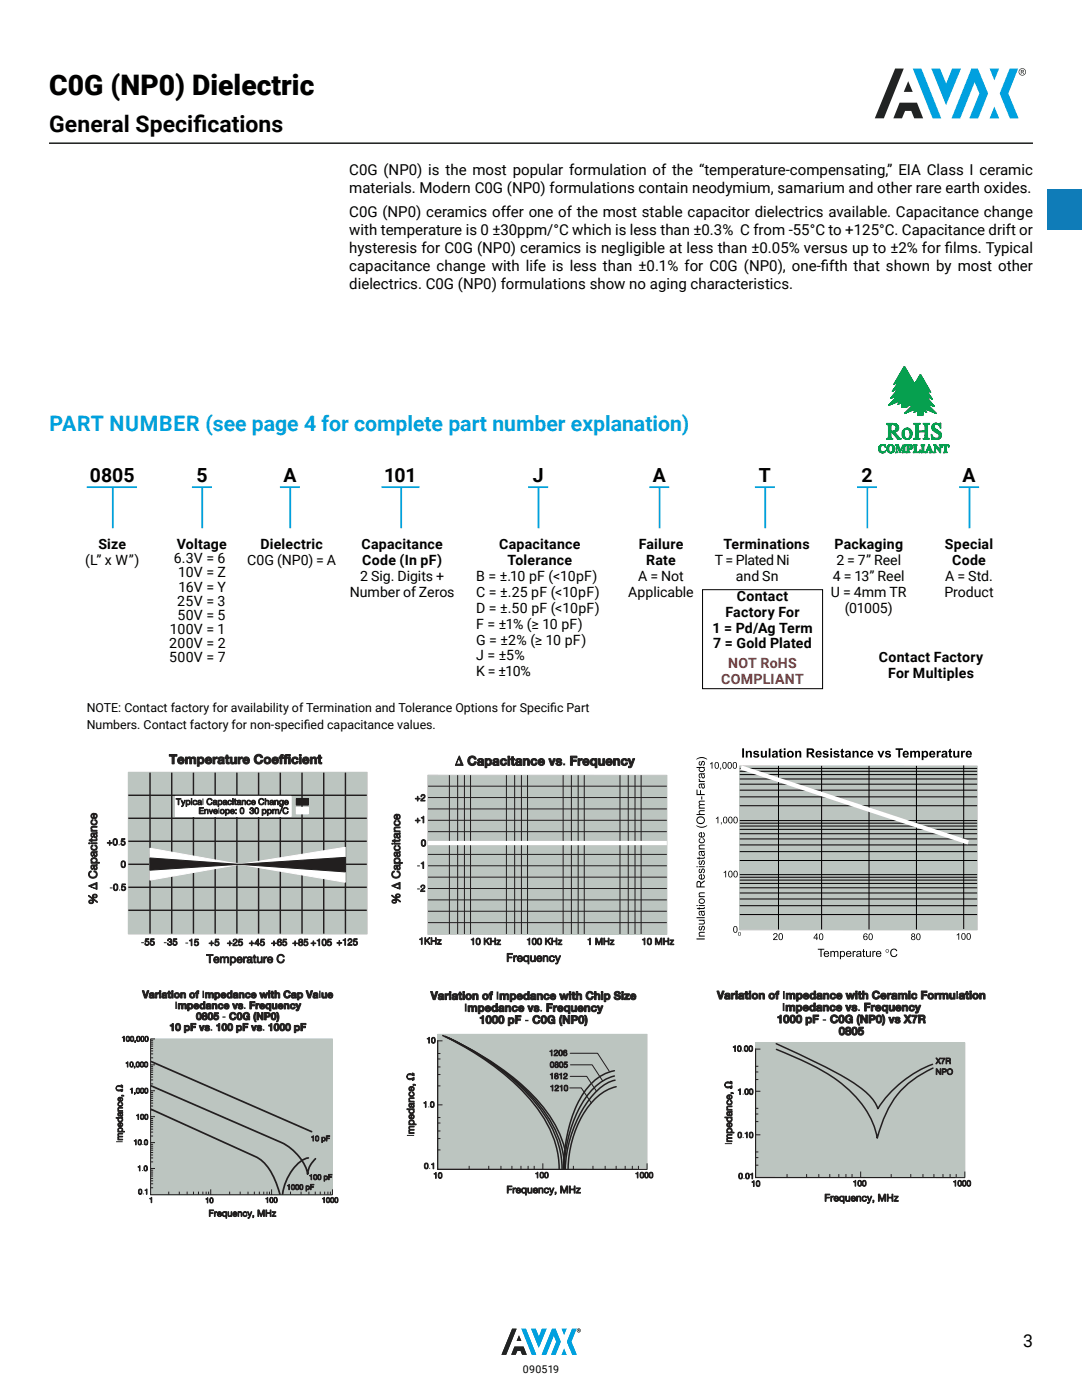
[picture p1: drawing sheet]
<svg xmlns="http://www.w3.org/2000/svg" width="216mm" height="279mm" viewBox="0 0 216 279" stroke-linecap="round" stroke-linejoin="round" font-family="sans-serif">
<defs><g id="words">
<text font-size="5.6" x="9.8" y="19.1">C0G (NP0) Dielectric</text>
<g font-size="4.6">
<text x="9.8" y="26.4">General Specif</text>
<text x="38.6" y="26.4">ications</text>
</g>
<text font-size="4.2" fill="#00a0df" x="9.9" y="85.9">PART NUMBER (see page 4 for complete part number explanation)</text>
<g font-size="3.9">
<text x="17.9" y="96.1">0805</text>
<text x="39.2" y="96.1">5</text>
<text x="56.5" y="96.1">A</text>
<text x="76.7" y="96.1">101</text>
<text x="106.3" y="96.1">J</text>
<text x="130.2" y="96.1">A</text>
<text x="151.4" y="96.1">T</text>
<text x="171.9" y="96.1">2</text>
<text x="192.1" y="96.1">A</text>
</g>
<text font-size="3.5" x="204.1" y="268.8">3</text>
<g font-size="3">
<text x="69.7" y="35">C0G (NP0) is the most popular formulation of the “temperature-compensating,” EIA Class I ceramic</text>
<text x="69.7" y="38.6">materials. Modern C0G (NP0) formulations contain neodymium, samarium and other rare earth oxides.</text>
<text x="69.7" y="43.3">C0G (NP0) ceramics offer one of the most stable capacitor dielectrics available. Capacitance change</text>
<text x="69.7" y="46.9">with temperature is 0 ±30ppm/°C which is less than ±0.3% C from -55°C to +125°C. Capacitance drift or</text>
<text x="69.7" y="50.5">hysteresis for C0G (NP0) ceramics is negligible at less than ±0.05% versus up to ±2% for f</text>
<text x="188.6" y="50.5">ilms. Typical</text>
<text x="69.7" y="54.1">capacitance change with life is less than ±0.1% for C0G (NP0), one-f</text>
<text x="69.7" y="57.7">dielectrics. C0G (NP0) formulations show no aging characteristics.</text>
<text x="163.8" y="54.1">ifth that shown by most other</text>
</g>
<g font-size="2.8">
<text x="17" y="112.8">(L” x W”)</text>
<text x="19.6" y="109.6">Size</text>
<text x="34.7" y="112.4">6.3V = 6</text>
<text x="35.3" y="109.6">Voltage</text>
<text x="49.3" y="112.8">C0G (NP0) = A</text>
<text x="52" y="109.6">Dielectric</text>
<text x="72.2" y="109.6">Capacitance</text>
<text x="72.3" y="112.8">Code (In pF)</text>
<text x="99.6" y="109.6">Capacitance</text>
<text x="101.3" y="112.8">Tolerance</text>
<text x="127.4" y="109.6">Failure</text>
<text x="129" y="112.8">Rate</text>
<text x="142.6" y="112.8">T = Plated Ni</text>
<text x="144.4" y="109.6">Terminations</text>
<text x="166.5" y="109.6">Packaging</text>
<text x="166.9" y="112.8">2 = 7” Reel</text>
<text x="188.6" y="109.6">Special</text>
<text x="190" y="112.8">Code</text>
<text x="35.6" y="115.2">10V = Z</text>
<text x="35.6" y="118.1">16V = Y</text>
<text x="69.8" y="119.1">Number of Zeros</text>
<text x="71.9" y="115.9">2 Sig. Digits +</text>
<text x="95" y="115.9">B = ±.10 pF (&lt;10pF)</text>
<text x="95" y="119.1">C = ±.25 pF (&lt;10pF)</text>
<text x="125.4" y="119.1">Applicable</text>
<text x="127.4" y="115.9">A = Not</text>
<text x="146.8" y="115.9">and Sn</text>
<text x="147" y="119.9">Contact</text>
<text x="165.8" y="119.1">U = 4mm TR</text>
<text x="166.2" y="115.9">4 = 13” Reel</text>
<text x="188.4" y="119.1">Product</text>
<text x="188.6" y="115.9">A = Std.</text>
<text x="35.4" y="120.9">25V = 3</text>
<text x="35.4" y="123.7">50V = 5</text>
<text x="95" y="122.3">D = ±.50 pF (&lt;10pF)</text>
<text x="95" y="125.5">F = ±1% (≥ 10 pF)</text>
<text x="144.8" y="123.1">Factory For</text>
<text x="168.5" y="122.3">(01005)</text>
<text x="33.8" y="129.3">200V = 2</text>
<text x="33.9" y="126.5">100V = 1</text>
<text x="95" y="128.6">G = ±2% (≥ 10 pF)</text>
<text x="95" y="131.8">J = ±5%</text>
<text x="142.2" y="126.2">1 = Pd/Ag Term</text>
<text x="142.3" y="129.4">7 = Gold Plated</text>
<text x="33.7" y="132.2">500V = 7</text>
<text x="95" y="135">K = ±10%</text>
<text x="175.4" y="132.1">Contact Factory</text>
<text x="177.2" y="135.3">For Multiples</text>
</g>
<g font-size="2.8" fill="#bf1f27">
<text x="143.9" y="136.5">COMPLIANT</text>
<text x="145.3" y="133.3">NOT RoHS</text>
</g>
<g font-size="2.5">
<text x="17.3" y="142">NOTE: Contact factory for availability of Termination and Tolerance Options for Specif</text>
<text x="109.8" y="142">ic Part</text>
<text x="17.3" y="145.6">Numbers. Contact factory for non-specif</text>
<text x="60.6" y="145.6">ied capacitance values.</text>
</g>
<text font-size="2.1" x="104.3" y="273.9">090519</text>
</g></defs>
<g fill="#202323">
<path d="M178.6 13.7h1.7l-3.9 9.9h-1.8z"/>
<path d="M181.2 16.2l.9 2.1h-1.8z"/>
<path d="M179.5 20.5h3.5l1.2 3.1h-1.8l-.6-1.5h-1.2l-.6 1.5h-1.7z"/>
</g>
<g fill="#00a0df">
<path d="M182.1 13.7h1.7l4 9.9h-1.7z"/>
<path d="M185.8 13.7h1.8l1.2 3 1.2-3h1.8l-3 7.3z"/>
<path d="M193.8 13.7h1.3l2.1 4.9-2 5h-1.8l2-5-.9-2.2-2.9 7.2h-1.7z"/>
<path d="M197.5 13.7h1.9l-1 2.3z"/>
<path d="M198.4 21.3l1 2.3h-1.9z"/>
<path d="M201.5 13.7h1.7l-2 4.9 2.1 5h-1.8l-2-5z"/>
</g>
<g fill="#202323">
<path d="M102.2 265.2h.9l-2.1 5.2h-.9z"/>
<path d="M103.6 266.5l.4 1.1h-.9z"/>
<path d="M102.7 268.7h1.8l.6 1.7h-.9l-.3-.8h-.7l-.3 .8h-.9z"/>
<path d="M203.8 14.1v.2l.4-.1-.1-.1zM203.7 14h.3a.23 .23 0 0 1 .3 .1 .23 .23 0 0 1-.2 .3l.3 .3-.5-.3-.1 .3h-.1zM203.4 14.4a.61 .61 0 0 0 1.2 0 .61 .61 0 0 0-1.2 0zM203.3 14.4a.73 .73 0 0 1 1.4 0 .73 .73 0 0 1-1.4 0z"/>
</g>
<g fill="#00a0df">
<path d="M104 265.2h.9l2.1 5.2h-.9z"/>
<path d="M106 265.2h.9l.6 1.5 .6-1.5h1l-1.6 3.8z"/>
<path d="M110.2 265.2h.6l1.1 2.6-1 2.6h-1l1.1-2.6-.5-1.2-1.5 3.8h-.9z"/>
<path d="M112.1 265.2h1l-.5 1.2z"/>
<path d="M112.6 269.1l.5 1.3h-1z"/>
<path d="M114.2 265.2h.9l-1.1 2.6 1.1 2.6h-.9l-1.1-2.6z"/>
</g>
<path d="M115.4 265.4v.1h.2zM115.3 265.3l.3 .1-.1 .1 .2 .2-.3-.1-.1 .1zM115.2 265.5a.32 .32 0 0 0 .6 0 .32 .32 0 0 0-.6 0zM115.1 265.5a.4 .4 0 0 1 .8 0 .4 .4 0 0 1-.8 0z" fill="#202323"/>
<path d="M9.8 28.6h196.3" fill="none" stroke="#000" stroke-width=".26"/>
<g fill="#202323">
<path d="M102.2 265.2h.9l-2.1 5.2h-.9z"/>
<path d="M103.6 266.5l.4 1.1h-.9z"/>
<path d="M102.7 268.7h1.8l.6 1.7h-.9l-.3-.8h-.7l-.3 .8h-.9z"/>
</g>
<g fill="#00a0df">
<path d="M104 265.2h.9l2.1 5.2h-.9z"/>
<path d="M106 265.2h.9l.6 1.5 .6-1.5h1l-1.6 3.8z"/>
<path d="M110.2 265.2h.6l1.1 2.6-1 2.6h-1l1.1-2.6-.5-1.2-1.5 3.8h-.9z"/>
<path d="M112.1 265.2h1l-.5 1.2z"/>
<path d="M112.6 269.1l.5 1.3h-1z"/>
<path d="M114.2 265.2h.9l-1.1 2.6 1.1 2.6h-.9l-1.1-2.6z"/>
</g>
<path d="M115.4 265.4v.1h.2zM115.3 265.3l.3 .1-.1 .1 .2 .2-.3-.1-.1 .1zM115.2 265.5a.32 .32 0 0 0 .6 0 .32 .32 0 0 0-.6 0zM115.1 265.5a.4 .4 0 0 1 .8 0 .4 .4 0 0 1-.8 0z" fill="#202323"/>
<path d="M209 37.7h6.9v8.1h-6.9z" fill="#007cc2"/>
<path d="M176.9 84.6h1.9z" fill="#06a04f"/>
<path d="M176.9 84.6h1.9z" fill="none" stroke="#06a04f" stroke-width=".2"/>
<path d="M176.9 84.6h1.8z" fill="#06a04f"/>
<path d="M176.9 84.6h1.8z" fill="none" stroke="#06a04f" stroke-width=".2"/>
<path d="M176.9 84.6l1.7-.1z" fill="#06a04f"/>
<path d="M176.9 84.6l1.7-.1z" fill="none" stroke="#06a04f" stroke-width=".2"/>
<path d="M176.9 84.6l1.5-.1z" fill="#06a04f"/>
<path d="M176.9 84.6l1.5-.1z" fill="none" stroke="#06a04f" stroke-width=".2"/>
<path d="M176.9 84.6l1.3-.1z" fill="#06a04f"/>
<path d="M176.9 84.6l1.3-.1z" fill="none" stroke="#06a04f" stroke-width=".2"/>
<path d="M176.9 84.5h1.2l-1.2 .1z" fill="#06a04f"/>
<path d="M176.9 84.5h1.2l-1.2 .1z" fill="none" stroke="#06a04f" stroke-width=".2"/>
<path d="M176.9 84.6h1.9z" fill="#06a04f"/>
<path d="M176.9 84.6h1.9z" fill="none" stroke="#06a04f" stroke-width=".2"/>
<path d="M177 84.7h1.9z" fill="#06a04f"/>
<path d="M177 84.7h1.9z" fill="none" stroke="#06a04f" stroke-width=".2"/>
<path d="M177 84.7h1.9z" fill="#06a04f"/>
<path d="M177 84.7h1.9z" fill="none" stroke="#06a04f" stroke-width=".2"/>
<path d="M177.1 84.7h1.8z" fill="#06a04f"/>
<path d="M177.1 84.7h1.8z" fill="none" stroke="#06a04f" stroke-width=".2"/>
<path d="M178 84.7h1z" fill="#06a04f"/>
<path d="M178 84.7h1z" fill="none" stroke="#06a04f" stroke-width=".2"/>
<path d="M177.9 84.7h.1z" fill="#06a04f"/>
<path d="M177.9 84.7h.1z" fill="none" stroke="#06a04f" stroke-width=".2"/>
<path d="M178 84.7h1z" fill="#06a04f"/>
<path d="M178 84.7h1z" fill="none" stroke="#06a04f" stroke-width=".2"/>
<path d="M178.2 84.7h.8z" fill="#06a04f"/>
<path d="M178.2 84.7h.8z" fill="none" stroke="#06a04f" stroke-width=".2"/>
<path d="M178.3 84.8h.7z" fill="#06a04f"/>
<path d="M178.3 84.8h.7z" fill="none" stroke="#06a04f" stroke-width=".2"/>
<path d="M177.2 84.8l.7-.1z" fill="#06a04f"/>
<path d="M177.2 84.8l.7-.1z" fill="none" stroke="#06a04f" stroke-width=".2"/>
<path d="M177.2 84.8l.8-.1z" fill="#06a04f"/>
<path d="M177.2 84.8l.8-.1z" fill="none" stroke="#06a04f" stroke-width=".2"/>
<path d="M177.1 84.7h.9l-.8 .1z" fill="#06a04f"/>
<path d="M177.1 84.7h.9l-.8 .1z" fill="none" stroke="#06a04f" stroke-width=".2"/>
<path d="M178.3 84.8h.7z" fill="#06a04f"/>
<path d="M178.3 84.8h.7z" fill="none" stroke="#06a04f" stroke-width=".2"/>
<path d="M177.2 84.8h.6z" fill="#06a04f"/>
<path d="M177.2 84.8h.6z" fill="none" stroke="#06a04f" stroke-width=".2"/>
<path d="M177.2 84.8h.6l-.6 .1z" fill="#06a04f"/>
<path d="M177.2 84.8h.6l-.6 .1z" fill="none" stroke="#06a04f" stroke-width=".2"/>
<path d="M177.2 84.9l.6-.1z" fill="#06a04f"/>
<path d="M177.2 84.9l.6-.1z" fill="none" stroke="#06a04f" stroke-width=".2"/>
<path d="M178.5 84.8h.5z" fill="#06a04f"/>
<path d="M178.5 84.8h.5z" fill="none" stroke="#06a04f" stroke-width=".2"/>
<path d="M178.6 84.9l.4-.1 .2 .1z" fill="#06a04f"/>
<path d="M178.6 84.9l.4-.1 .2 .1z" fill="none" stroke="#06a04f" stroke-width=".2"/>
<path d="M178.6 84.9h.6z" fill="#06a04f"/>
<path d="M178.6 84.9h.6z" fill="none" stroke="#06a04f" stroke-width=".2"/>
<path d="M177.3 85l.5-.1z" fill="#06a04f"/>
<path d="M177.3 85l.5-.1z" fill="none" stroke="#06a04f" stroke-width=".2"/>
<path d="M177.2 84.9h.6l-.5 .1z" fill="#06a04f"/>
<path d="M177.2 84.9h.6l-.5 .1z" fill="none" stroke="#06a04f" stroke-width=".2"/>
<path d="M178.7 85l.5-.1 .1 .2z" fill="#06a04f"/>
<path d="M178.7 85l.5-.1 .1 .2z" fill="none" stroke="#06a04f" stroke-width=".2"/>
<path d="M178.7 85l.6 .1z" fill="#06a04f"/>
<path d="M178.7 85l.6 .1z" fill="none" stroke="#06a04f" stroke-width=".2"/>
<path d="M178.7 85.1h.6l-.5 .1z" fill="#06a04f"/>
<path d="M178.7 85.1h.6l-.5 .1z" fill="none" stroke="#06a04f" stroke-width=".2"/>
<path d="M178.8 85.2l.5-.1v.1z" fill="#06a04f"/>
<path d="M178.8 85.2l.5-.1v.1z" fill="none" stroke="#06a04f" stroke-width=".2"/>
<path d="M178.8 85.2h.5l-.5 .2z" fill="#06a04f"/>
<path d="M178.8 85.2h.5l-.5 .2z" fill="none" stroke="#06a04f" stroke-width=".2"/>
<path d="M178.8 85.4l.5-.2v.2z" fill="#06a04f"/>
<path d="M178.8 85.4l.5-.2v.2z" fill="none" stroke="#06a04f" stroke-width=".2"/>
<path d="M178.8 85.4h.5l-.5 .1z" fill="#06a04f"/>
<path d="M178.8 85.4h.5l-.5 .1z" fill="none" stroke="#06a04f" stroke-width=".2"/>
<path d="M178.8 85.5l.5-.1v.1z" fill="#06a04f"/>
<path d="M178.8 85.5l.5-.1v.1z" fill="none" stroke="#06a04f" stroke-width=".2"/>
<path d="M178.7 85.7l.6-.2v.1z" fill="#06a04f"/>
<path d="M178.7 85.7l.6-.2v.1z" fill="none" stroke="#06a04f" stroke-width=".2"/>
<path d="M178.8 85.5h.5l-.6 .2z" fill="#06a04f"/>
<path d="M178.8 85.5h.5l-.6 .2z" fill="none" stroke="#06a04f" stroke-width=".2"/>
<path d="M178.7 85.7l.6-.1-.1 .2z" fill="#06a04f"/>
<path d="M178.7 85.7l.6-.1-.1 .2z" fill="none" stroke="#06a04f" stroke-width=".2"/>
<path d="M178.7 85.7l.5 .1h-.5z" fill="#06a04f"/>
<path d="M178.7 85.7l.5 .1h-.5z" fill="none" stroke="#06a04f" stroke-width=".2"/>
<path d="M178.6 85.9l.6-.1z" fill="#06a04f"/>
<path d="M178.6 85.9l.6-.1z" fill="none" stroke="#06a04f" stroke-width=".2"/>
<path d="M178.6 85.9l.6-.1v.1z" fill="#06a04f"/>
<path d="M178.6 85.9l.6-.1v.1z" fill="none" stroke="#06a04f" stroke-width=".2"/>
<path d="M178.5 86l.7-.1z" fill="#06a04f"/>
<path d="M178.5 86l.7-.1z" fill="none" stroke="#06a04f" stroke-width=".2"/>
<path d="M178.5 86l.7-.1z" fill="#06a04f"/>
<path d="M178.5 86l.7-.1z" fill="none" stroke="#06a04f" stroke-width=".2"/>
<path d="M178.3 86h.7z" fill="#06a04f"/>
<path d="M178.3 86h.7z" fill="none" stroke="#06a04f" stroke-width=".2"/>
<path d="M177.3 85h.5l-.5 .2z" fill="#06a04f"/>
<path d="M177.3 85h.5l-.5 .2z" fill="none" stroke="#06a04f" stroke-width=".2"/>
<path d="M177.3 85.2l.5-.2v1z" fill="#06a04f"/>
<path d="M177.3 85.2l.5-.2v1z" fill="none" stroke="#06a04f" stroke-width=".2"/>
<path d="M178.2 86h.8z" fill="#06a04f"/>
<path d="M178.2 86h.8z" fill="none" stroke="#06a04f" stroke-width=".2"/>
<path d="M178.2 86h.8z" fill="#06a04f"/>
<path d="M178.2 86h.8z" fill="none" stroke="#06a04f" stroke-width=".2"/>
<path d="M177.8 86.3l.9-.1z" fill="#06a04f"/>
<path d="M177.8 86.3l.9-.1z" fill="none" stroke="#06a04f" stroke-width=".2"/>
<path d="M177.8 86.3l1.1-.2z" fill="#06a04f"/>
<path d="M177.8 86.3l1.1-.2z" fill="none" stroke="#06a04f" stroke-width=".2"/>
<path d="M177.8 86.3l.4-.3 .7 .1z" fill="#06a04f"/>
<path d="M177.8 86.3l.4-.3 .7 .1z" fill="none" stroke="#06a04f" stroke-width=".2"/>
<path d="M177.8 86.3l.4-.3z" fill="#06a04f"/>
<path d="M177.8 86.3l.4-.3z" fill="none" stroke="#06a04f" stroke-width=".2"/>
<path d="M177.8 86h.2l-.2 .3z" fill="#06a04f"/>
<path d="M177.8 86h.2l-.2 .3z" fill="none" stroke="#06a04f" stroke-width=".2"/>
<path d="M177.8 86v.3l-.5 .7z" fill="#06a04f"/>
<path d="M177.8 86v.3l-.5 .7z" fill="none" stroke="#06a04f" stroke-width=".2"/>
<path d="M177.3 85.2l.5 .8-.5 1z" fill="#06a04f"/>
<path d="M177.3 85.2l.5 .8-.5 1z" fill="none" stroke="#06a04f" stroke-width=".2"/>
<path d="M177.8 86.3v.7h-.5z" fill="#06a04f"/>
<path d="M177.8 86.3v.7h-.5z" fill="none" stroke="#06a04f" stroke-width=".2"/>
<path d="M177.8 86.3l.8-.1z" fill="#06a04f"/>
<path d="M177.8 86.3l.8-.1z" fill="none" stroke="#06a04f" stroke-width=".2"/>
<path d="M178 86.3l.6-.1 .6 .9z" fill="#06a04f"/>
<path d="M178 86.3l.6-.1 .6 .9z" fill="none" stroke="#06a04f" stroke-width=".2"/>
<path d="M177.3 87h.5l-.5 .2z" fill="#06a04f"/>
<path d="M177.3 87h.5l-.5 .2z" fill="none" stroke="#06a04f" stroke-width=".2"/>
<path d="M177.3 87.2l.5-.2v.2z" fill="#06a04f"/>
<path d="M177.3 87.2l.5-.2v.2z" fill="none" stroke="#06a04f" stroke-width=".2"/>
<path d="M177.3 87.2h.5l-.5 .1z" fill="#06a04f"/>
<path d="M177.3 87.2h.5l-.5 .1z" fill="none" stroke="#06a04f" stroke-width=".2"/>
<path d="M177.3 87.3l.5-.1v.1z" fill="#06a04f"/>
<path d="M177.3 87.3l.5-.1v.1z" fill="none" stroke="#06a04f" stroke-width=".2"/>
<path d="M177.3 87.3h.5z" fill="#06a04f"/>
<path d="M177.3 87.3h.5z" fill="none" stroke="#06a04f" stroke-width=".2"/>
<path d="M177.2 87.3l.6 .1z" fill="#06a04f"/>
<path d="M177.2 87.3l.6 .1z" fill="none" stroke="#06a04f" stroke-width=".2"/>
<path d="M177.2 87.3l.6 .1h-.6z" fill="#06a04f"/>
<path d="M177.2 87.3l.6 .1h-.6z" fill="none" stroke="#06a04f" stroke-width=".2"/>
<path d="M177.2 87.4h.6l.1 .1z" fill="#06a04f"/>
<path d="M177.2 87.4h.6l.1 .1z" fill="none" stroke="#06a04f" stroke-width=".2"/>
<path d="M177.1 87.5h.8z" fill="#06a04f"/>
<path d="M177.1 87.5h.8z" fill="none" stroke="#06a04f" stroke-width=".2"/>
<path d="M177 87.5h.9z" fill="#06a04f"/>
<path d="M177 87.5h.9z" fill="none" stroke="#06a04f" stroke-width=".2"/>
<path d="M177 87.5h1.1z" fill="#06a04f"/>
<path d="M177 87.5h1.1z" fill="none" stroke="#06a04f" stroke-width=".2"/>
<path d="M176.9 87.6l1.3-.1z" fill="#06a04f"/>
<path d="M176.9 87.6l1.3-.1z" fill="none" stroke="#06a04f" stroke-width=".2"/>
<path d="M176.9 87.6l.1-.1h1.1z" fill="#06a04f"/>
<path d="M176.9 87.6l.1-.1h1.1z" fill="none" stroke="#06a04f" stroke-width=".2"/>
<path d="M176.9 87.5h.1l-.1 .1z" fill="#06a04f"/>
<path d="M176.9 87.5h.1l-.1 .1z" fill="none" stroke="#06a04f" stroke-width=".2"/>
<path d="M176.9 87.6l1.3-.1v.1z" fill="#06a04f"/>
<path d="M176.9 87.6l1.3-.1v.1z" fill="none" stroke="#06a04f" stroke-width=".2"/>
<path d="M179.1 87.6l.7-.1z" fill="#06a04f"/>
<path d="M179.1 87.6l.7-.1z" fill="none" stroke="#06a04f" stroke-width=".2"/>
<path d="M179.1 87.6l.6-.1z" fill="#06a04f"/>
<path d="M179.1 87.6l.6-.1z" fill="none" stroke="#06a04f" stroke-width=".2"/>
<path d="M179.1 87.6l.5-.1z" fill="#06a04f"/>
<path d="M179.1 87.6l.5-.1z" fill="none" stroke="#06a04f" stroke-width=".2"/>
<path d="M179.1 87.6l.4-.2z" fill="#06a04f"/>
<path d="M179.1 87.6l.4-.2z" fill="none" stroke="#06a04f" stroke-width=".2"/>
<path d="M179.4 87.3l.1 .1-.4 .2z" fill="#06a04f"/>
<path d="M179.4 87.3l.1 .1-.4 .2z" fill="none" stroke="#06a04f" stroke-width=".2"/>
<path d="M179.2 87.1l.2 .2-.3 .3z" fill="#06a04f"/>
<path d="M179.2 87.1l.2 .2-.3 .3z" fill="none" stroke="#06a04f" stroke-width=".2"/>
<path d="M178 86.3l1.2 .8-.1 .5z" fill="#06a04f"/>
<path d="M178 86.3l1.2 .8-.1 .5z" fill="none" stroke="#06a04f" stroke-width=".2"/>
<path d="M179.1 87.6l.7-.1v.1z" fill="#06a04f"/>
<path d="M179.1 87.6l.7-.1v.1z" fill="none" stroke="#06a04f" stroke-width=".2"/>
<path d="M180.9 85.5h.3z" fill="#06a04f"/>
<path d="M180.9 85.5h.3z" fill="none" stroke="#06a04f" stroke-width=".2"/>
<path d="M180.7 85.5h.5z" fill="#06a04f"/>
<path d="M180.7 85.5h.5z" fill="none" stroke="#06a04f" stroke-width=".2"/>
<path d="M180.7 85.5h.2z" fill="#06a04f"/>
<path d="M180.7 85.5h.2z" fill="none" stroke="#06a04f" stroke-width=".2"/>
<path d="M180.7 85.5h.7z" fill="#06a04f"/>
<path d="M180.7 85.5h.7z" fill="none" stroke="#06a04f" stroke-width=".2"/>
<path d="M180.6 85.5h.8z" fill="#06a04f"/>
<path d="M180.6 85.5h.8z" fill="none" stroke="#06a04f" stroke-width=".2"/>
<path d="M180.5 85.6l.9-.1z" fill="#06a04f"/>
<path d="M180.5 85.6l.9-.1z" fill="none" stroke="#06a04f" stroke-width=".2"/>
<path d="M180.5 85.6l.9-.1z" fill="#06a04f"/>
<path d="M180.5 85.6l.9-.1z" fill="none" stroke="#06a04f" stroke-width=".2"/>
<path d="M180.9 85.6l.5-.1z" fill="#06a04f"/>
<path d="M180.9 85.6l.5-.1z" fill="none" stroke="#06a04f" stroke-width=".2"/>
<path d="M181 85.6l.4-.1z" fill="#06a04f"/>
<path d="M181 85.6l.4-.1z" fill="none" stroke="#06a04f" stroke-width=".2"/>
<path d="M181.1 85.6l.3-.1 .2 .1z" fill="#06a04f"/>
<path d="M181.1 85.6l.3-.1 .2 .1z" fill="none" stroke="#06a04f" stroke-width=".2"/>
<path d="M180.4 85.6h.5z" fill="#06a04f"/>
<path d="M180.4 85.6h.5z" fill="none" stroke="#06a04f" stroke-width=".2"/>
<path d="M180.4 85.6h.5z" fill="#06a04f"/>
<path d="M180.4 85.6h.5z" fill="none" stroke="#06a04f" stroke-width=".2"/>
<path d="M180.4 85.6h.4z" fill="#06a04f"/>
<path d="M180.4 85.6h.4z" fill="none" stroke="#06a04f" stroke-width=".2"/>
<path d="M181.1 85.6h.5z" fill="#06a04f"/>
<path d="M181.1 85.6h.5z" fill="none" stroke="#06a04f" stroke-width=".2"/>
<path d="M180.3 85.7l.4-.1z" fill="#06a04f"/>
<path d="M180.4 85.6h.3l-.4 .1z" fill="none" stroke="#06a04f" stroke-width=".2"/>
<path d="M180.3 85.7l.4-.1z" fill="#06a04f"/>
<path d="M180.3 85.7l.4-.1z" fill="none" stroke="#06a04f" stroke-width=".2"/>
<path d="M181.2 85.7l.4-.1z" fill="#06a04f"/>
<path d="M181.2 85.7l.4-.1z" fill="none" stroke="#06a04f" stroke-width=".2"/>
<path d="M181.3 85.7l.3-.1 .1 .1z" fill="#06a04f"/>
<path d="M181.3 85.7l.3-.1 .1 .1z" fill="none" stroke="#06a04f" stroke-width=".2"/>
<path d="M180.3 85.7h.3l-.3 .1z" fill="#06a04f"/>
<path d="M180.3 85.8l.3-.1z" fill="none" stroke="#06a04f" stroke-width=".2"/>
<path d="M180.3 85.8l.3-.1z" fill="#06a04f"/>
<path d="M180.3 85.8l.3-.1z" fill="none" stroke="#06a04f" stroke-width=".2"/>
<path d="M181.3 85.7h.4l-.3 .2z" fill="#06a04f"/>
<path d="M181.3 85.7h.4l-.3 .2z" fill="none" stroke="#06a04f" stroke-width=".2"/>
<path d="M181.4 85.9l.3-.2 .2 .2z" fill="#06a04f"/>
<path d="M181.4 85.9l.3-.2 .2 .2z" fill="none" stroke="#06a04f" stroke-width=".2"/>
<path d="M180.2 86l.4-.2z" fill="#06a04f"/>
<path d="M180.2 86l.4-.2z" fill="none" stroke="#06a04f" stroke-width=".2"/>
<path d="M180.3 85.8h.3l-.4 .2z" fill="#06a04f"/>
<path d="M180.3 85.8h.3l-.4 .2z" fill="none" stroke="#06a04f" stroke-width=".2"/>
<path d="M181.4 85.9h.5z" fill="#06a04f"/>
<path d="M181.4 85.9h.5z" fill="none" stroke="#06a04f" stroke-width=".2"/>
<path d="M180.2 86l.3-.1-.1 .1z" fill="#06a04f"/>
<path d="M180.2 86l.3-.1-.1 .1z" fill="none" stroke="#06a04f" stroke-width=".2"/>
<path d="M181.4 86l.5-.1 .1 .2z" fill="#06a04f"/>
<path d="M181.4 86l.5-.1 .1 .2z" fill="none" stroke="#06a04f" stroke-width=".2"/>
<path d="M181.4 86l.6 .1h-.5z" fill="#06a04f"/>
<path d="M181.4 86l.6 .1h-.5z" fill="none" stroke="#06a04f" stroke-width=".2"/>
<path d="M180.2 86h.2l-.4 .2z" fill="#06a04f"/>
<path d="M180.2 86h.2l-.4 .2z" fill="none" stroke="#06a04f" stroke-width=".2"/>
<path d="M180 86.2l.4-.2v.2z" fill="#06a04f"/>
<path d="M180 86.2l.4-.2v.2z" fill="none" stroke="#06a04f" stroke-width=".2"/>
<path d="M181.5 86.1h.5v.2z" fill="#06a04f"/>
<path d="M181.5 86.1h.5v.2z" fill="none" stroke="#06a04f" stroke-width=".2"/>
<path d="M181.5 86.1l.5 .2-.5 .1z" fill="#06a04f"/>
<path d="M181.5 86.1l.5 .2-.5 .1z" fill="none" stroke="#06a04f" stroke-width=".2"/>
<path d="M180 86.2h.4l-.4 .2z" fill="#06a04f"/>
<path d="M180 86.2h.4l-.4 .2z" fill="none" stroke="#06a04f" stroke-width=".2"/>
<path d="M180 86.4l.4-.2v.2z" fill="#06a04f"/>
<path d="M180 86.4l.4-.2v.2z" fill="none" stroke="#06a04f" stroke-width=".2"/>
<path d="M181.5 86.4l.5-.1-.4 .2z" fill="#06a04f"/>
<path d="M181.5 86.4l.5-.1-.4 .2z" fill="none" stroke="#06a04f" stroke-width=".2"/>
<path d="M181.6 86.5l.4-.2v.2z" fill="#06a04f"/>
<path d="M181.6 86.5l.4-.2v.2z" fill="none" stroke="#06a04f" stroke-width=".2"/>
<path d="M180 86.4h.4l-.4 .2z" fill="#06a04f"/>
<path d="M180 86.4h.4l-.4 .2z" fill="none" stroke="#06a04f" stroke-width=".2"/>
<path d="M180 86.6l.4-.2v.2z" fill="#06a04f"/>
<path d="M180 86.6l.4-.2v.2z" fill="none" stroke="#06a04f" stroke-width=".2"/>
<path d="M181.6 86.5h.4l-.4 .2z" fill="#06a04f"/>
<path d="M181.6 86.5h.4l-.4 .2z" fill="none" stroke="#06a04f" stroke-width=".2"/>
<path d="M181.6 86.7l.4-.2v.3z" fill="#06a04f"/>
<path d="M181.6 86.7l.4-.2v.3z" fill="none" stroke="#06a04f" stroke-width=".2"/>
<path d="M180 86.8l.4-.2v.2z" fill="#06a04f"/>
<path d="M180 86.8l.4-.2v.2z" fill="none" stroke="#06a04f" stroke-width=".2"/>
<path d="M180 86.6h.4l-.4 .2z" fill="#06a04f"/>
<path d="M180 86.6h.4l-.4 .2z" fill="none" stroke="#06a04f" stroke-width=".2"/>
<path d="M181.6 86.7l.4 .1-.4 .1z" fill="#06a04f"/>
<path d="M181.6 86.7l.4 .1-.4 .1z" fill="none" stroke="#06a04f" stroke-width=".2"/>
<path d="M181.6 86.9l.4-.1v.2z" fill="#06a04f"/>
<path d="M181.6 86.9l.4-.1v.2z" fill="none" stroke="#06a04f" stroke-width=".2"/>
<path d="M180 86.8h.4l.1 .2z" fill="#06a04f"/>
<path d="M180 86.8h.4l.1 .2z" fill="none" stroke="#06a04f" stroke-width=".2"/>
<path d="M180 86.8l.5 .2-.5 .1z" fill="#06a04f"/>
<path d="M180 86.8l.5 .2-.5 .1z" fill="none" stroke="#06a04f" stroke-width=".2"/>
<path d="M181.6 86.9l.4 .1-.5 .1z" fill="#06a04f"/>
<path d="M181.6 86.9l.4 .1-.5 .1z" fill="none" stroke="#06a04f" stroke-width=".2"/>
<path d="M181.5 87.1l.5-.1-.1 .2z" fill="#06a04f"/>
<path d="M181.5 87.1l.5-.1-.1 .2z" fill="none" stroke="#06a04f" stroke-width=".2"/>
<path d="M180 87.1l.5-.1 .1 .2z" fill="#06a04f"/>
<path d="M180 87.1l.5-.1 .1 .2z" fill="none" stroke="#06a04f" stroke-width=".2"/>
<path d="M180 87.1l.6 .1h-.4z" fill="#06a04f"/>
<path d="M180 87.1l.6 .1h-.4z" fill="none" stroke="#06a04f" stroke-width=".2"/>
<path d="M181.5 87.1l.4 .1h-.4z" fill="#06a04f"/>
<path d="M181.5 87.1l.4 .1h-.4z" fill="none" stroke="#06a04f" stroke-width=".2"/>
<path d="M180.2 87.2l.4 .1z" fill="#06a04f"/>
<path d="M180.2 87.2l.4 .1z" fill="none" stroke="#06a04f" stroke-width=".2"/>
<path d="M181.5 87.2h.4l-.5 .2z" fill="#06a04f"/>
<path d="M181.5 87.2h.4l-.5 .2z" fill="none" stroke="#06a04f" stroke-width=".2"/>
<path d="M181.4 87.4l.5-.2-.2 .2z" fill="#06a04f"/>
<path d="M181.4 87.4l.5-.2-.2 .2z" fill="none" stroke="#06a04f" stroke-width=".2"/>
<path d="M180.3 87.4h.4z" fill="#06a04f"/>
<path d="M180.3 87.4h.4z" fill="none" stroke="#06a04f" stroke-width=".2"/>
<path d="M180.2 87.2l.4 .1-.3 .1z" fill="#06a04f"/>
<path d="M180.2 87.2l.4 .1-.3 .1z" fill="none" stroke="#06a04f" stroke-width=".2"/>
<path d="M180.3 87.4h.4z" fill="#06a04f"/>
<path d="M180.3 87.4h.4z" fill="none" stroke="#06a04f" stroke-width=".2"/>
<path d="M181.4 87.4h.3h-.3z" fill="#06a04f"/>
<path d="M181.4 87.4h.3z" fill="none" stroke="#06a04f" stroke-width=".2"/>
<path d="M181.4 87.4h.3z" fill="#06a04f"/>
<path d="M181.4 87.4h.3z" fill="none" stroke="#06a04f" stroke-width=".2"/>
<path d="M181.2 87.5l.5-.1z" fill="#06a04f"/>
<path d="M181.2 87.5l.5-.1z" fill="none" stroke="#06a04f" stroke-width=".2"/>
<path d="M180.4 87.5h.4z" fill="#06a04f"/>
<path d="M180.4 87.5h.4z" fill="none" stroke="#06a04f" stroke-width=".2"/>
<path d="M180.3 87.4h.4z" fill="#06a04f"/>
<path d="M180.3 87.4h.4z" fill="none" stroke="#06a04f" stroke-width=".2"/>
<path d="M181.2 87.5l.5-.1z" fill="#06a04f"/>
<path d="M181.2 87.5l.5-.1z" fill="none" stroke="#06a04f" stroke-width=".2"/>
<path d="M180.4 87.5l.5 .1z" fill="#06a04f"/>
<path d="M180.4 87.5l.5 .1z" fill="none" stroke="#06a04f" stroke-width=".2"/>
<path d="M181.2 87.6l.3-.1z" fill="#06a04f"/>
<path d="M181.2 87.6l.3-.1z" fill="none" stroke="#06a04f" stroke-width=".2"/>
<path d="M181.2 87.6l.3-.1z" fill="#06a04f"/>
<path d="M181.2 87.6l.3-.1z" fill="none" stroke="#06a04f" stroke-width=".2"/>
<path d="M180.6 87.6h.9z" fill="#06a04f"/>
<path d="M180.6 87.6h.9z" fill="none" stroke="#06a04f" stroke-width=".2"/>
<path d="M180.6 87.6h.6z" fill="#06a04f"/>
<path d="M180.6 87.6h.6z" fill="none" stroke="#06a04f" stroke-width=".2"/>
<path d="M180.6 87.6h.5z" fill="#06a04f"/>
<path d="M180.6 87.6h.5z" fill="none" stroke="#06a04f" stroke-width=".2"/>
<path d="M180.6 87.6h.4z" fill="#06a04f"/>
<path d="M180.6 87.6h.4z" fill="none" stroke="#06a04f" stroke-width=".2"/>
<path d="M180.4 87.5l.5 .1h-.3z" fill="#06a04f"/>
<path d="M180.4 87.5l.5 .1h-.3z" fill="none" stroke="#06a04f" stroke-width=".2"/>
<path d="M180.6 87.6h.9z" fill="#06a04f"/>
<path d="M180.6 87.6h.9z" fill="none" stroke="#06a04f" stroke-width=".2"/>
<path d="M180.8 87.7l.6-.1z" fill="#06a04f"/>
<path d="M180.8 87.7l.6-.1z" fill="none" stroke="#06a04f" stroke-width=".2"/>
<path d="M180.6 87.6h.8z" fill="#06a04f"/>
<path d="M180.6 87.6h.8z" fill="none" stroke="#06a04f" stroke-width=".2"/>
<path d="M180.8 87.7l.5-.1z" fill="#06a04f"/>
<path d="M180.8 87.7l.5-.1z" fill="none" stroke="#06a04f" stroke-width=".2"/>
<path d="M181.1 87.7l.2-.1z" fill="#06a04f"/>
<path d="M181.1 87.7l.2-.1z" fill="none" stroke="#06a04f" stroke-width=".2"/>
<path d="M180.8 87.7h.3z" fill="#06a04f"/>
<path d="M180.8 87.7h.3z" fill="none" stroke="#06a04f" stroke-width=".2"/>
<path d="M182.3 84.5h1.3l-1.3 .1z" fill="#06a04f"/>
<path d="M182.3 84.5h1.3l-1.3 .1z" fill="none" stroke="#06a04f" stroke-width=".2"/>
<path d="M182.3 84.6l1.3-.1v.1z" fill="#06a04f"/>
<path d="M182.3 84.6l1.3-.1v.1z" fill="none" stroke="#06a04f" stroke-width=".2"/>
<path d="M184.2 84.5h1.3l-1.3 .1z" fill="#06a04f"/>
<path d="M184.2 84.5h1.3l-1.3 .1z" fill="none" stroke="#06a04f" stroke-width=".2"/>
<path d="M184.2 84.6l1.3-.1v.1z" fill="#06a04f"/>
<path d="M184.2 84.6l1.3-.1v.1z" fill="none" stroke="#06a04f" stroke-width=".2"/>
<path d="M182.3 84.6h1.3z" fill="#06a04f"/>
<path d="M182.3 84.6h1.3z" fill="none" stroke="#06a04f" stroke-width=".2"/>
<path d="M182.4 84.7l1.2-.1z" fill="#06a04f"/>
<path d="M182.4 84.7l1.2-.1z" fill="none" stroke="#06a04f" stroke-width=".2"/>
<path d="M184.2 84.6h1.3z" fill="#06a04f"/>
<path d="M184.2 84.6h1.3z" fill="none" stroke="#06a04f" stroke-width=".2"/>
<path d="M184.3 84.7l1.2-.1z" fill="#06a04f"/>
<path d="M184.3 84.7l1.2-.1z" fill="none" stroke="#06a04f" stroke-width=".2"/>
<path d="M182.4 84.7h1.1z" fill="#06a04f"/>
<path d="M182.4 84.7h1.1z" fill="none" stroke="#06a04f" stroke-width=".2"/>
<path d="M182.5 84.7h1z" fill="#06a04f"/>
<path d="M182.5 84.7h1z" fill="none" stroke="#06a04f" stroke-width=".2"/>
<path d="M184.3 84.7h1.1z" fill="#06a04f"/>
<path d="M184.3 84.7h1.1z" fill="none" stroke="#06a04f" stroke-width=".2"/>
<path d="M184.4 84.7h1z" fill="#06a04f"/>
<path d="M184.4 84.7h1z" fill="none" stroke="#06a04f" stroke-width=".2"/>
<path d="M182.6 84.8l.8-.1z" fill="#06a04f"/>
<path d="M182.6 84.8l.8-.1z" fill="none" stroke="#06a04f" stroke-width=".2"/>
<path d="M182.5 84.7h.9l-.8 .1z" fill="#06a04f"/>
<path d="M182.5 84.7h.9l-.8 .1z" fill="none" stroke="#06a04f" stroke-width=".2"/>
<path d="M184.5 84.8l.8-.1z" fill="#06a04f"/>
<path d="M184.5 84.8l.8-.1z" fill="none" stroke="#06a04f" stroke-width=".2"/>
<path d="M184.4 84.7h.9l-.8 .1z" fill="#06a04f"/>
<path d="M184.4 84.7h.9l-.8 .1z" fill="none" stroke="#06a04f" stroke-width=".2"/>
<path d="M184.5 84.8l.7-.1z" fill="#06a04f"/>
<path d="M184.5 84.8l.7-.1z" fill="none" stroke="#06a04f" stroke-width=".2"/>
<path d="M182.6 84.8l.7-.1z" fill="#06a04f"/>
<path d="M182.6 84.8l.7-.1z" fill="none" stroke="#06a04f" stroke-width=".2"/>
<path d="M182.7 84.9l.6-.2-.1 .2z" fill="#06a04f"/>
<path d="M182.7 84.9l.6-.2-.1 .2z" fill="none" stroke="#06a04f" stroke-width=".2"/>
<path d="M184.5 84.8h.6z" fill="#06a04f"/>
<path d="M184.5 84.8h.6z" fill="none" stroke="#06a04f" stroke-width=".2"/>
<path d="M184.5 84.9l.6-.1z" fill="#06a04f"/>
<path d="M184.5 84.9l.6-.1z" fill="none" stroke="#06a04f" stroke-width=".2"/>
<path d="M182.7 84.9h.5z" fill="#06a04f"/>
<path d="M182.7 84.9h.5z" fill="none" stroke="#06a04f" stroke-width=".2"/>
<path d="M182.7 84.9h.5z" fill="#06a04f"/>
<path d="M182.7 84.9h.5z" fill="none" stroke="#06a04f" stroke-width=".2"/>
<path d="M184.5 84.9h.6z" fill="#06a04f"/>
<path d="M184.5 84.9h.6z" fill="none" stroke="#06a04f" stroke-width=".2"/>
<path d="M184.6 84.9h.5v.1z" fill="#06a04f"/>
<path d="M184.6 84.9h.5v.1z" fill="none" stroke="#06a04f" stroke-width=".2"/>
<path d="M182.7 84.9h.5l-.5 .1z" fill="#06a04f"/>
<path d="M182.7 84.9h.5l-.5 .1z" fill="none" stroke="#06a04f" stroke-width=".2"/>
<path d="M182.7 85l.5-.1v.1z" fill="#06a04f"/>
<path d="M182.7 85l.5-.1v.1z" fill="none" stroke="#06a04f" stroke-width=".2"/>
<path d="M184.6 84.9l.5 .1h-.5z" fill="#06a04f"/>
<path d="M184.6 84.9l.5 .1h-.5z" fill="none" stroke="#06a04f" stroke-width=".2"/>
<path d="M182.7 85h.5l-.5 .2z" fill="#06a04f"/>
<path d="M182.7 85h.5l-.5 .2z" fill="none" stroke="#06a04f" stroke-width=".2"/>
<path d="M182.7 85.2l.5-.2v.2z" fill="#06a04f"/>
<path d="M182.7 85.2l.5-.2v.2z" fill="none" stroke="#06a04f" stroke-width=".2"/>
<path d="M184.6 85h.5l-.5 .2z" fill="#06a04f"/>
<path d="M184.6 85h.5l-.5 .2z" fill="none" stroke="#06a04f" stroke-width=".2"/>
<path d="M184.6 85.2l.5-.2v.2z" fill="#06a04f"/>
<path d="M184.6 85.2l.5-.2v.2z" fill="none" stroke="#06a04f" stroke-width=".2"/>
<path d="M184.6 85.2h.5l-.5 .8z" fill="#06a04f"/>
<path d="M184.6 85.2h.5l-.5 .8z" fill="none" stroke="#06a04f" stroke-width=".2"/>
<path d="M183.2 86h1.4l-1.4 .2z" fill="#06a04f"/>
<path d="M183.2 86h1.4l-1.4 .2z" fill="none" stroke="#06a04f" stroke-width=".2"/>
<path d="M183.2 86l-.5 1z" fill="#06a04f"/>
<path d="M183.2 86l-.5 1z" fill="none" stroke="#06a04f" stroke-width=".2"/>
<path d="M183.2 85.2v.8l-.5 1z" fill="#06a04f"/>
<path d="M183.2 85.2v.8l-.5 1z" fill="none" stroke="#06a04f" stroke-width=".2"/>
<path d="M182.7 85.2h.5l-.5 1.8z" fill="#06a04f"/>
<path d="M182.7 85.2h.5l-.5 1.8z" fill="none" stroke="#06a04f" stroke-width=".2"/>
<path d="M183.2 86.2v.8h-.5z" fill="#06a04f"/>
<path d="M183.2 86.2v.8h-.5z" fill="none" stroke="#06a04f" stroke-width=".2"/>
<path d="M183.2 86.2l1.4-.2v.2z" fill="#06a04f"/>
<path d="M183.2 86.2l1.4-.2v.2z" fill="none" stroke="#06a04f" stroke-width=".2"/>
<path d="M185.1 85.2l-.5 1z" fill="#06a04f"/>
<path d="M185.1 85.2l-.5 1z" fill="none" stroke="#06a04f" stroke-width=".2"/>
<path d="M185.1 85.2l-.5 1.8v-.8z" fill="#06a04f"/>
<path d="M185.1 85.2l-.5 1.8v-.8z" fill="none" stroke="#06a04f" stroke-width=".2"/>
<path d="M185.1 85.2v1.8h-.5z" fill="#06a04f"/>
<path d="M185.1 85.2v1.8h-.5z" fill="none" stroke="#06a04f" stroke-width=".2"/>
<path d="M184.6 87h.5l-.5 .2z" fill="#06a04f"/>
<path d="M184.6 87h.5l-.5 .2z" fill="none" stroke="#06a04f" stroke-width=".2"/>
<path d="M182.7 87.2l.5-.2v.2z" fill="#06a04f"/>
<path d="M182.7 87.2l.5-.2v.2z" fill="none" stroke="#06a04f" stroke-width=".2"/>
<path d="M182.7 87h.5l-.5 .2z" fill="#06a04f"/>
<path d="M182.7 87h.5l-.5 .2z" fill="none" stroke="#06a04f" stroke-width=".2"/>
<path d="M184.6 87.2l.5-.2v.2z" fill="#06a04f"/>
<path d="M184.6 87.2l.5-.2v.2z" fill="none" stroke="#06a04f" stroke-width=".2"/>
<path d="M182.7 87.2h.5v.1z" fill="#06a04f"/>
<path d="M182.7 87.2h.5v.1z" fill="none" stroke="#06a04f" stroke-width=".2"/>
<path d="M184.6 87.2h.5l-.5 .1z" fill="#06a04f"/>
<path d="M184.6 87.2h.5l-.5 .1z" fill="none" stroke="#06a04f" stroke-width=".2"/>
<path d="M184.6 87.3l.5-.1z" fill="#06a04f"/>
<path d="M184.6 87.3l.5-.1z" fill="none" stroke="#06a04f" stroke-width=".2"/>
<path d="M182.7 87.2l.5 .1h-.5z" fill="#06a04f"/>
<path d="M182.7 87.2l.5 .1h-.5z" fill="none" stroke="#06a04f" stroke-width=".2"/>
<path d="M182.7 87.3l.5 .1z" fill="#06a04f"/>
<path d="M182.7 87.3l.5 .1z" fill="none" stroke="#06a04f" stroke-width=".2"/>
<path d="M184.6 87.3h.5z" fill="#06a04f"/>
<path d="M184.6 87.3h.5z" fill="none" stroke="#06a04f" stroke-width=".2"/>
<path d="M182.7 87.3l.5 .1z" fill="#06a04f"/>
<path d="M182.7 87.3l.5 .1z" fill="none" stroke="#06a04f" stroke-width=".2"/>
<path d="M184.5 87.4h.6z" fill="#06a04f"/>
<path d="M184.5 87.4h.6z" fill="none" stroke="#06a04f" stroke-width=".2"/>
<path d="M182.7 87.4h.6z" fill="#06a04f"/>
<path d="M182.7 87.4h.6z" fill="none" stroke="#06a04f" stroke-width=".2"/>
<path d="M182.7 87.4h.6l-.7 .1z" fill="#06a04f"/>
<path d="M182.7 87.4h.6l-.7 .1z" fill="none" stroke="#06a04f" stroke-width=".2"/>
<path d="M184.5 87.4h.6l-.7 .1z" fill="#06a04f"/>
<path d="M184.5 87.4h.6l-.7 .1z" fill="none" stroke="#06a04f" stroke-width=".2"/>
<path d="M184.4 87.5l.7-.1 .1 .1z" fill="#06a04f"/>
<path d="M184.4 87.5l.7-.1 .1 .1z" fill="none" stroke="#06a04f" stroke-width=".2"/>
<path d="M182.5 87.5l.8-.1z" fill="#06a04f"/>
<path d="M182.5 87.5l.8-.1z" fill="none" stroke="#06a04f" stroke-width=".2"/>
<path d="M182.5 87.5h.9z" fill="#06a04f"/>
<path d="M182.5 87.5h.9z" fill="none" stroke="#06a04f" stroke-width=".2"/>
<path d="M184.4 87.5h.8z" fill="#06a04f"/>
<path d="M184.4 87.5h.8z" fill="none" stroke="#06a04f" stroke-width=".2"/>
<path d="M184.4 87.5h.9z" fill="#06a04f"/>
<path d="M184.4 87.5h.9z" fill="none" stroke="#06a04f" stroke-width=".2"/>
<path d="M182.4 87.5h1z" fill="#06a04f"/>
<path d="M182.4 87.5h1z" fill="none" stroke="#06a04f" stroke-width=".2"/>
<path d="M182.4 87.5h1.1z" fill="#06a04f"/>
<path d="M182.4 87.5h1.1z" fill="none" stroke="#06a04f" stroke-width=".2"/>
<path d="M184.3 87.5h1z" fill="#06a04f"/>
<path d="M184.3 87.5h1z" fill="none" stroke="#06a04f" stroke-width=".2"/>
<path d="M184.3 87.5h1.1z" fill="#06a04f"/>
<path d="M184.3 87.5h1.1z" fill="none" stroke="#06a04f" stroke-width=".2"/>
<path d="M182.3 87.6l1.3-.1z" fill="#06a04f"/>
<path d="M182.3 87.6l1.3-.1z" fill="none" stroke="#06a04f" stroke-width=".2"/>
<path d="M182.3 87.6l.1-.1h1.1z" fill="#06a04f"/>
<path d="M182.3 87.6l.1-.1h1.1z" fill="none" stroke="#06a04f" stroke-width=".2"/>
<path d="M182.3 87.5h.1l-.1 .1z" fill="#06a04f"/>
<path d="M182.3 87.5h.1l-.1 .1z" fill="none" stroke="#06a04f" stroke-width=".2"/>
<path d="M182.3 87.6l1.3-.1v.1z" fill="#06a04f"/>
<path d="M182.3 87.6l1.3-.1v.1z" fill="none" stroke="#06a04f" stroke-width=".2"/>
<path d="M184.2 87.6l1.3-.1z" fill="#06a04f"/>
<path d="M184.2 87.6l1.3-.1z" fill="none" stroke="#06a04f" stroke-width=".2"/>
<path d="M184.3 87.5h1.1l-1.2 .1z" fill="#06a04f"/>
<path d="M184.3 87.5h1.1l-1.2 .1z" fill="none" stroke="#06a04f" stroke-width=".2"/>
<path d="M184.2 87.5h.1l-.1 .1z" fill="#06a04f"/>
<path d="M184.2 87.5h.1l-.1 .1z" fill="none" stroke="#06a04f" stroke-width=".2"/>
<path d="M184.2 87.6l1.3-.1v.1z" fill="#06a04f"/>
<path d="M184.2 87.6l1.3-.1v.1z" fill="none" stroke="#06a04f" stroke-width=".2"/>
<path d="M186.6 84.5h.3z" fill="#06a04f"/>
<path d="M186.6 84.5h.3z" fill="none" stroke="#06a04f" stroke-width=".2"/>
<path d="M186.4 84.5h.5z" fill="#06a04f"/>
<path d="M186.4 84.5h.5z" fill="none" stroke="#06a04f" stroke-width=".2"/>
<path d="M186.4 84.5h.7z" fill="#06a04f"/>
<path d="M186.4 84.5h.7z" fill="none" stroke="#06a04f" stroke-width=".2"/>
<path d="M187.6 84.4h.1l-.2 .1z" fill="#06a04f"/>
<path d="M187.6 84.4h.1l-.2 .1z" fill="none" stroke="#06a04f" stroke-width=".2"/>
<path d="M186.2 84.6h1z" fill="#06a04f"/>
<path d="M186.2 84.6h1z" fill="none" stroke="#06a04f" stroke-width=".2"/>
<path d="M186.2 84.6l.9-.1z" fill="#06a04f"/>
<path d="M186.2 84.6l.9-.1z" fill="none" stroke="#06a04f" stroke-width=".2"/>
<path d="M186.2 84.6h1.1z" fill="#06a04f"/>
<path d="M186.2 84.6h1.1z" fill="none" stroke="#06a04f" stroke-width=".2"/>
<path d="M186.1 84.7h.6z" fill="#06a04f"/>
<path d="M186.1 84.7h.6z" fill="none" stroke="#06a04f" stroke-width=".2"/>
<path d="M186.1 84.7h.7z" fill="#06a04f"/>
<path d="M186.1 84.7h.7z" fill="none" stroke="#06a04f" stroke-width=".2"/>
<path d="M186.8 84.7l.6-.1z" fill="#06a04f"/>
<path d="M186.8 84.7l.6-.1z" fill="none" stroke="#06a04f" stroke-width=".2"/>
<path d="M186.8 84.7l.5-.1z" fill="#06a04f"/>
<path d="M186.8 84.7l.5-.1z" fill="none" stroke="#06a04f" stroke-width=".2"/>
<path d="M186.1 84.7l1.2-.1z" fill="#06a04f"/>
<path d="M186.1 84.7l1.2-.1z" fill="none" stroke="#06a04f" stroke-width=".2"/>
<path d="M186.2 84.6h1.1l-1.2 .1z" fill="#06a04f"/>
<path d="M186.2 84.6h1.1l-1.2 .1z" fill="none" stroke="#06a04f" stroke-width=".2"/>
<path d="M186.1 84.7h.5z" fill="#06a04f"/>
<path d="M186.1 84.7h.5z" fill="none" stroke="#06a04f" stroke-width=".2"/>
<path d="M186 84.9l.6-.2z" fill="#06a04f"/>
<path d="M186 84.9l.6-.2z" fill="none" stroke="#06a04f" stroke-width=".2"/>
<path d="M186.1 84.7h.5l-.6 .2z" fill="#06a04f"/>
<path d="M186.1 84.7h.5l-.6 .2z" fill="none" stroke="#06a04f" stroke-width=".2"/>
<path d="M186 84.9l.5-.1z" fill="#06a04f"/>
<path d="M186 84.9l.5-.1z" fill="none" stroke="#06a04f" stroke-width=".2"/>
<path d="M186 85l.4-.1z" fill="#06a04f"/>
<path d="M186 85l.4-.1z" fill="none" stroke="#06a04f" stroke-width=".2"/>
<path d="M186 84.9h.4l-.4 .1z" fill="#06a04f"/>
<path d="M186 84.9h.4l-.4 .1z" fill="none" stroke="#06a04f" stroke-width=".2"/>
<path d="M186 85l.4-.1z" fill="#06a04f"/>
<path d="M186 85l.4-.1z" fill="none" stroke="#06a04f" stroke-width=".2"/>
<path d="M185.9 85.1l.5-.1z" fill="#06a04f"/>
<path d="M185.9 85.1l.5-.1z" fill="none" stroke="#06a04f" stroke-width=".2"/>
<path d="M186 85h.4l-.5 .1z" fill="#06a04f"/>
<path d="M186 85h.4l-.5 .1z" fill="none" stroke="#06a04f" stroke-width=".2"/>
<path d="M185.9 85.1h.5v.1z" fill="#06a04f"/>
<path d="M185.9 85.1h.5v.1z" fill="none" stroke="#06a04f" stroke-width=".2"/>
<path d="M185.9 85.1l.5 .1-.5 .1z" fill="#06a04f"/>
<path d="M185.9 85.1l.5 .1-.5 .1z" fill="none" stroke="#06a04f" stroke-width=".2"/>
<path d="M185.9 85.3l.5-.1v.2z" fill="#06a04f"/>
<path d="M185.9 85.3l.5-.1v.2z" fill="none" stroke="#06a04f" stroke-width=".2"/>
<path d="M185.9 85.3l.5 .1h-.5z" fill="#06a04f"/>
<path d="M185.9 85.3l.5 .1h-.5z" fill="none" stroke="#06a04f" stroke-width=".2"/>
<path d="M185.9 85.4l.7 .1z" fill="#06a04f"/>
<path d="M185.9 85.4l.7 .1z" fill="none" stroke="#06a04f" stroke-width=".2"/>
<path d="M187.4 84.6l.3-.2z" fill="#06a04f"/>
<path d="M187.4 84.6l.3-.2z" fill="none" stroke="#06a04f" stroke-width=".2"/>
<path d="M186.8 84.7l.6-.1z" fill="#06a04f"/>
<path d="M186.8 84.7l.6-.1z" fill="none" stroke="#06a04f" stroke-width=".2"/>
<path d="M186.9 84.7l.5-.1z" fill="#06a04f"/>
<path d="M186.9 84.7l.5-.1z" fill="none" stroke="#06a04f" stroke-width=".2"/>
<path d="M187 84.7l.4-.1z" fill="#06a04f"/>
<path d="M187 84.7l.4-.1z" fill="none" stroke="#06a04f" stroke-width=".2"/>
<path d="M187.1 84.8l.3-.2-.1 .2z" fill="#06a04f"/>
<path d="M187.1 84.8l.3-.2-.1 .2z" fill="none" stroke="#06a04f" stroke-width=".2"/>
<path d="M187.4 84.6l.3-.2-.4 .4z" fill="#06a04f"/>
<path d="M187.4 84.6l.3-.2-.4 .4z" fill="none" stroke="#06a04f" stroke-width=".2"/>
<path d="M187.3 84.8l.4-.4-.3 .5z" fill="#06a04f"/>
<path d="M187.3 84.8l.4-.4-.3 .5z" fill="none" stroke="#06a04f" stroke-width=".2"/>
<path d="M187.7 84.4l-.2 .7-.1-.2z" fill="#06a04f"/>
<path d="M187.7 84.4l-.2 .7-.1-.2z" fill="none" stroke="#06a04f" stroke-width=".2"/>
<path d="M187.7 84.4l-.1 .8-.1-.1z" fill="#06a04f"/>
<path d="M187.7 84.4l-.1 .8-.1-.1z" fill="none" stroke="#06a04f" stroke-width=".2"/>
<path d="M187.7 84.4l-.1 1.1z" fill="#06a04f"/>
<path d="M187.7 84.4l-.1 1.1z" fill="none" stroke="#06a04f" stroke-width=".2"/>
<path d="M187.7 84.4l.1 1.1h-.2z" fill="#06a04f"/>
<path d="M187.7 84.4l.1 1.1h-.2z" fill="none" stroke="#06a04f" stroke-width=".2"/>
<path d="M185.9 85.4l.7 .1h-.7z" fill="#06a04f"/>
<path d="M185.9 85.4l.7 .1h-.7z" fill="none" stroke="#06a04f" stroke-width=".2"/>
<path d="M185.9 85.5h.7z" fill="#06a04f"/>
<path d="M185.9 85.5h.7z" fill="none" stroke="#06a04f" stroke-width=".2"/>
<path d="M185.9 85.5h.7z" fill="#06a04f"/>
<path d="M185.9 85.5h.7z" fill="none" stroke="#06a04f" stroke-width=".2"/>
<path d="M186 85.6h.7z" fill="#06a04f"/>
<path d="M186 85.6h.7z" fill="none" stroke="#06a04f" stroke-width=".2"/>
<path d="M186 85.7h.8z" fill="#06a04f"/>
<path d="M186 85.7h.8z" fill="none" stroke="#06a04f" stroke-width=".2"/>
<path d="M186 85.6h.7l-.7 .1z" fill="#06a04f"/>
<path d="M186 85.6h.7l-.7 .1z" fill="none" stroke="#06a04f" stroke-width=".2"/>
<path d="M186 85.7h.9z" fill="#06a04f"/>
<path d="M186 85.7h.9z" fill="none" stroke="#06a04f" stroke-width=".2"/>
<path d="M186 85.7h.9z" fill="#06a04f"/>
<path d="M186 85.7h.9z" fill="none" stroke="#06a04f" stroke-width=".2"/>
<path d="M186.1 85.8h.9z" fill="#06a04f"/>
<path d="M186.1 85.8h.9z" fill="none" stroke="#06a04f" stroke-width=".2"/>
<path d="M186.1 85.8h.9z" fill="#06a04f"/>
<path d="M186.1 85.8h.9z" fill="none" stroke="#06a04f" stroke-width=".2"/>
<path d="M186.2 85.9h.9z" fill="#06a04f"/>
<path d="M186.2 85.9h.9z" fill="none" stroke="#06a04f" stroke-width=".2"/>
<path d="M186.2 85.9h.9z" fill="#06a04f"/>
<path d="M186.2 85.9h.9z" fill="none" stroke="#06a04f" stroke-width=".2"/>
<path d="M186.2 85.9h.9z" fill="#06a04f"/>
<path d="M186.2 85.9h.9z" fill="none" stroke="#06a04f" stroke-width=".2"/>
<path d="M186.3 86l.8-.1 .2 .1z" fill="#06a04f"/>
<path d="M186.3 86l.8-.1 .2 .1z" fill="none" stroke="#06a04f" stroke-width=".2"/>
<path d="M186.3 86h1z" fill="#06a04f"/>
<path d="M186.3 86h1z" fill="none" stroke="#06a04f" stroke-width=".2"/>
<path d="M186.4 86.1l.9-.1z" fill="#06a04f"/>
<path d="M186.4 86.1l.9-.1z" fill="none" stroke="#06a04f" stroke-width=".2"/>
<path d="M186.5 86.1l.8-.1 .3 .2z" fill="#06a04f"/>
<path d="M186.5 86.1l.8-.1 .3 .2z" fill="none" stroke="#06a04f" stroke-width=".2"/>
<path d="M186.5 86.1l1.1 .1z" fill="#06a04f"/>
<path d="M186.5 86.1l1.1 .1z" fill="none" stroke="#06a04f" stroke-width=".2"/>
<path d="M186.6 86.2l1 .1z" fill="#06a04f"/>
<path d="M186.6 86.2l1 .1z" fill="none" stroke="#06a04f" stroke-width=".2"/>
<path d="M186.6 86.2l1 .1z" fill="#06a04f"/>
<path d="M186.6 86.2l1 .1z" fill="none" stroke="#06a04f" stroke-width=".2"/>
<path d="M186.7 86.3l1 .1z" fill="#06a04f"/>
<path d="M186.7 86.3l1 .1z" fill="none" stroke="#06a04f" stroke-width=".2"/>
<path d="M186.7 86.3l1 .1z" fill="#06a04f"/>
<path d="M186.7 86.3l1 .1z" fill="none" stroke="#06a04f" stroke-width=".2"/>
<path d="M186.9 86.4h.8z" fill="#06a04f"/>
<path d="M186.9 86.4h.8z" fill="none" stroke="#06a04f" stroke-width=".2"/>
<path d="M187 86.4h.8z" fill="#06a04f"/>
<path d="M187 86.4h.8z" fill="none" stroke="#06a04f" stroke-width=".2"/>
<path d="M187 86.4h.8z" fill="#06a04f"/>
<path d="M187 86.4h.8z" fill="none" stroke="#06a04f" stroke-width=".2"/>
<path d="M187.1 86.5h.7z" fill="#06a04f"/>
<path d="M187.1 86.5h.7z" fill="none" stroke="#06a04f" stroke-width=".2"/>
<path d="M187.1 86.5h.7z" fill="#06a04f"/>
<path d="M187.1 86.5h.7z" fill="none" stroke="#06a04f" stroke-width=".2"/>
<path d="M187.1 86.5h.7z" fill="#06a04f"/>
<path d="M187.1 86.5h.7z" fill="none" stroke="#06a04f" stroke-width=".2"/>
<path d="M187.2 86.6l.6-.1z" fill="#06a04f"/>
<path d="M187.2 86.6l.6-.1z" fill="none" stroke="#06a04f" stroke-width=".2"/>
<path d="M187.3 86.7l.5-.2v.2z" fill="#06a04f"/>
<path d="M187.3 86.7l.5-.2v.2z" fill="none" stroke="#06a04f" stroke-width=".2"/>
<path d="M187.3 86.7h.5l-.4 .1z" fill="#06a04f"/>
<path d="M187.3 86.7h.5l-.4 .1z" fill="none" stroke="#06a04f" stroke-width=".2"/>
<path d="M187.4 86.8l.4-.1 .1 .2z" fill="#06a04f"/>
<path d="M187.4 86.8l.4-.1 .1 .2z" fill="none" stroke="#06a04f" stroke-width=".2"/>
<path d="M187.4 86.8l.5 .1h-.5z" fill="#06a04f"/>
<path d="M187.4 86.8l.5 .1h-.5z" fill="none" stroke="#06a04f" stroke-width=".2"/>
<path d="M187.4 86.9h.5l-.5 .1z" fill="#06a04f"/>
<path d="M187.4 86.9h.5l-.5 .1z" fill="none" stroke="#06a04f" stroke-width=".2"/>
<path d="M187.4 87l.5-.1-.1 .1z" fill="#06a04f"/>
<path d="M187.4 87l.5-.1-.1 .1z" fill="none" stroke="#06a04f" stroke-width=".2"/>
<path d="M187.4 87h.4l-.4 .1z" fill="#06a04f"/>
<path d="M187.4 87h.4l-.4 .1z" fill="none" stroke="#06a04f" stroke-width=".2"/>
<path d="M187.4 87.1l.4-.1-.4 .2z" fill="#06a04f"/>
<path d="M187.4 87.1l.4-.1-.4 .2z" fill="none" stroke="#06a04f" stroke-width=".2"/>
<path d="M187.4 87.2l.4-.2v.2z" fill="#06a04f"/>
<path d="M187.4 87.2l.4-.2v.2z" fill="none" stroke="#06a04f" stroke-width=".2"/>
<path d="M187.4 87.2h.4z" fill="#06a04f"/>
<path d="M187.4 87.2h.4z" fill="none" stroke="#06a04f" stroke-width=".2"/>
<path d="M187.3 87.3l.5-.1-.1 .2z" fill="#06a04f"/>
<path d="M187.3 87.3l.5-.1-.1 .2z" fill="none" stroke="#06a04f" stroke-width=".2"/>
<path d="M187.3 87.3l.4 .1h-.5z" fill="#06a04f"/>
<path d="M187.3 87.3l.4 .1h-.5z" fill="none" stroke="#06a04f" stroke-width=".2"/>
<path d="M187.2 87.4h.5z" fill="#06a04f"/>
<path d="M187.2 87.4h.5z" fill="none" stroke="#06a04f" stroke-width=".2"/>
<path d="M187.1 87.5l.6-.1z" fill="#06a04f"/>
<path d="M187.1 87.5l.6-.1z" fill="none" stroke="#06a04f" stroke-width=".2"/>
<path d="M187.1 87.5l.6-.1z" fill="#06a04f"/>
<path d="M187.1 87.5l.6-.1z" fill="none" stroke="#06a04f" stroke-width=".2"/>
<path d="M187 87.5h.6z" fill="#06a04f"/>
<path d="M187 87.5h.6z" fill="none" stroke="#06a04f" stroke-width=".2"/>
<path d="M186.2 87.5h.8z" fill="#06a04f"/>
<path d="M186.2 87.5h.8z" fill="none" stroke="#06a04f" stroke-width=".2"/>
<path d="M186.3 87.6l1.3-.1z" fill="#06a04f"/>
<path d="M186.3 87.6l1.3-.1z" fill="none" stroke="#06a04f" stroke-width=".2"/>
<path d="M186.3 87.6l1.3-.1z" fill="#06a04f"/>
<path d="M186.3 87.6l1.3-.1z" fill="none" stroke="#06a04f" stroke-width=".2"/>
<path d="M186.3 87.6h1.1z" fill="#06a04f"/>
<path d="M186.3 87.6h1.1z" fill="none" stroke="#06a04f" stroke-width=".2"/>
<path d="M186.3 87.6h1.1z" fill="#06a04f"/>
<path d="M186.3 87.6h1.1z" fill="none" stroke="#06a04f" stroke-width=".2"/>
<path d="M186.4 87.6h1z" fill="#06a04f"/>
<path d="M186.4 87.6h1z" fill="none" stroke="#06a04f" stroke-width=".2"/>
<path d="M186.6 87.6h.8z" fill="#06a04f"/>
<path d="M186.6 87.6h.8z" fill="none" stroke="#06a04f" stroke-width=".2"/>
<path d="M186.6 87.6h.7z" fill="#06a04f"/>
<path d="M186.6 87.6h.7z" fill="none" stroke="#06a04f" stroke-width=".2"/>
<path d="M186.6 87.7l.7-.1z" fill="#06a04f"/>
<path d="M186.6 87.7l.7-.1z" fill="none" stroke="#06a04f" stroke-width=".2"/>
<path d="M186.7 87.7l.6-.1z" fill="#06a04f"/>
<path d="M186.7 87.7l.6-.1z" fill="none" stroke="#06a04f" stroke-width=".2"/>
<path d="M186.2 87.5h.8z" fill="#06a04f"/>
<path d="M186.2 87.5h.8z" fill="none" stroke="#06a04f" stroke-width=".2"/>
<path d="M186.2 87.5h.7z" fill="#06a04f"/>
<path d="M186.2 87.5h.7z" fill="none" stroke="#06a04f" stroke-width=".2"/>
<path d="M186.2 87.5h.5z" fill="#06a04f"/>
<path d="M186.2 87.5h.5z" fill="none" stroke="#06a04f" stroke-width=".2"/>
<path d="M186.2 87.5l.2-.1h.2z" fill="#06a04f"/>
<path d="M186.2 87.5l.2-.1h.2z" fill="none" stroke="#06a04f" stroke-width=".2"/>
<path d="M186.1 87.6l.3-.2z" fill="#06a04f"/>
<path d="M186.1 87.6l.3-.2z" fill="none" stroke="#06a04f" stroke-width=".2"/>
<path d="M186.3 87.3l.1 .1-.3 .2z" fill="#06a04f"/>
<path d="M186.3 87.3l.1 .1-.3 .2z" fill="none" stroke="#06a04f" stroke-width=".2"/>
<path d="M186.3 87.3l-.4 .4z" fill="#06a04f"/>
<path d="M186.3 87.3l-.4 .4z" fill="none" stroke="#06a04f" stroke-width=".2"/>
<path d="M186.2 87.2l.1 .1-.4 .4z" fill="#06a04f"/>
<path d="M186.2 87.2l.1 .1-.4 .4z" fill="none" stroke="#06a04f" stroke-width=".2"/>
<path d="M186.1 87l.1 .2-.3 .5z" fill="#06a04f"/>
<path d="M186.1 87l.1 .2-.3 .5z" fill="none" stroke="#06a04f" stroke-width=".2"/>
<path d="M186 86.9l.1 .1-.2 .7z" fill="#06a04f"/>
<path d="M186 86.9l.1 .1-.2 .7z" fill="none" stroke="#06a04f" stroke-width=".2"/>
<path d="M185.9 86.7v1z" fill="#06a04f"/>
<path d="M185.9 86.7v1z" fill="none" stroke="#06a04f" stroke-width=".2"/>
<path d="M185.8 86.7h.1v1z" fill="#06a04f"/>
<path d="M185.8 86.7h.1v1z" fill="none" stroke="#06a04f" stroke-width=".2"/>
<path d="M185.9 87.7l.2-.1z" fill="#06a04f"/>
<path d="M185.9 87.7l.2-.1z" fill="none" stroke="#06a04f" stroke-width=".2"/>
<path d="M186.7 87.7h.4z" fill="#06a04f"/>
<path d="M186.7 87.7h.4z" fill="none" stroke="#06a04f" stroke-width=".2"/>
<path d="M176 88.7h.2z" fill="#06a04f"/>
<path d="M176 88.7h.2z" fill="none" stroke="#06a04f" stroke-width=".2"/>
<path d="M175.9 88.8l.3-.1z" fill="#06a04f"/>
<path d="M175.9 88.8l.3-.1z" fill="none" stroke="#06a04f" stroke-width=".2"/>
<path d="M175.9 88.8h.3z" fill="#06a04f"/>
<path d="M175.9 88.8h.3z" fill="none" stroke="#06a04f" stroke-width=".2"/>
<path d="M175.8 88.8h.4z" fill="#06a04f"/>
<path d="M175.8 88.8h.4z" fill="none" stroke="#06a04f" stroke-width=".2"/>
<path d="M175.8 88.8h.5z" fill="#06a04f"/>
<path d="M175.8 88.8h.5z" fill="none" stroke="#06a04f" stroke-width=".2"/>
<path d="M176.7 88.7h.1" fill="none" stroke="#06a04f" stroke-width=".2"/>
<path d="M175.8 88.8h.5z" fill="#06a04f"/>
<path d="M175.8 88.8h.5z" fill="none" stroke="#06a04f" stroke-width=".2"/>
<path d="M175.8 88.8h.6z" fill="#06a04f"/>
<path d="M175.8 88.8h.6z" fill="none" stroke="#06a04f" stroke-width=".2"/>
<path d="M175.7 88.8h.7z" fill="#06a04f"/>
<path d="M175.7 88.8h.7z" fill="none" stroke="#06a04f" stroke-width=".2"/>
<path d="M175.7 88.8h.7z" fill="#06a04f"/>
<path d="M175.7 88.8h.7z" fill="none" stroke="#06a04f" stroke-width=".2"/>
<path d="M175.7 88.8h.7z" fill="#06a04f"/>
<path d="M175.7 88.8h.7z" fill="none" stroke="#06a04f" stroke-width=".2"/>
<path d="M175.7 88.8h.4z" fill="#06a04f"/>
<path d="M175.7 88.8h.4z" fill="none" stroke="#06a04f" stroke-width=".2"/>
<path d="M176 88.8h.1z" fill="#06a04f"/>
<path d="M176 88.8h.1z" fill="none" stroke="#06a04f" stroke-width=".2"/>
<path d="M176.1 88.8h.3z" fill="#06a04f"/>
<path d="M176.1 88.8h.3z" fill="none" stroke="#06a04f" stroke-width=".2"/>
<path d="M176.2 88.8h.3z" fill="#06a04f"/>
<path d="M176.2 88.8h.3z" fill="none" stroke="#06a04f" stroke-width=".2"/>
<path d="M176.3 88.9l.3-.1z" fill="#06a04f"/>
<path d="M176.3 88.9l.3-.1z" fill="none" stroke="#06a04f" stroke-width=".2"/>
<path d="M176.3 88.9l.2-.1z" fill="#06a04f"/>
<path d="M176.3 88.9l.2-.1z" fill="none" stroke="#06a04f" stroke-width=".2"/>
<path d="M176.2 88.8h.3z" fill="#06a04f"/>
<path d="M176.2 88.8h.3z" fill="none" stroke="#06a04f" stroke-width=".2"/>
<path d="M175.6 88.9l.4-.1z" fill="#06a04f"/>
<path d="M175.6 88.9l.4-.1z" fill="none" stroke="#06a04f" stroke-width=".2"/>
<path d="M175.6 88.9l.4-.1z" fill="#06a04f"/>
<path d="M175.6 88.9l.4-.1z" fill="none" stroke="#06a04f" stroke-width=".2"/>
<path d="M175.6 88.9h.4z" fill="#06a04f"/>
<path d="M175.6 88.9h.4z" fill="none" stroke="#06a04f" stroke-width=".2"/>
<path d="M175.6 88.9h.3z" fill="#06a04f"/>
<path d="M175.6 88.9h.3z" fill="none" stroke="#06a04f" stroke-width=".2"/>
<path d="M175.6 88.9h.3z" fill="#06a04f"/>
<path d="M175.6 88.9h.3z" fill="none" stroke="#06a04f" stroke-width=".2"/>
<path d="M175.6 88.9h.3z" fill="#06a04f"/>
<path d="M175.6 88.9h.3z" fill="none" stroke="#06a04f" stroke-width=".2"/>
<path d="M175.5 89l.4-.1z" fill="#06a04f"/>
<path d="M175.5 89l.4-.1z" fill="none" stroke="#06a04f" stroke-width=".2"/>
<path d="M175.5 89l.4-.1z" fill="#06a04f"/>
<path d="M175.5 89l.4-.1z" fill="none" stroke="#06a04f" stroke-width=".2"/>
<path d="M175.5 89h.3z" fill="#06a04f"/>
<path d="M175.5 89h.3z" fill="none" stroke="#06a04f" stroke-width=".2"/>
<path d="M175.5 89h.3z" fill="#06a04f"/>
<path d="M175.5 89h.3z" fill="none" stroke="#06a04f" stroke-width=".2"/>
<path d="M175.5 89h.3z" fill="#06a04f"/>
<path d="M175.5 89h.3z" fill="none" stroke="#06a04f" stroke-width=".2"/>
<path d="M175.5 89l.3 .1z" fill="#06a04f"/>
<path d="M175.5 89l.3 .1z" fill="none" stroke="#06a04f" stroke-width=".2"/>
<path d="M175.4 89.1h.4z" fill="#06a04f"/>
<path d="M175.4 89.1h.4z" fill="none" stroke="#06a04f" stroke-width=".2"/>
<path d="M175.4 89.1h.4z" fill="#06a04f"/>
<path d="M175.4 89.1h.4z" fill="none" stroke="#06a04f" stroke-width=".2"/>
<path d="M175.4 89.2l.4-.1z" fill="#06a04f"/>
<path d="M175.4 89.2l.4-.1z" fill="none" stroke="#06a04f" stroke-width=".2"/>
<path d="M175.4 89.2h.3z" fill="#06a04f"/>
<path d="M175.4 89.2h.3z" fill="none" stroke="#06a04f" stroke-width=".2"/>
<path d="M175.4 89.2h.3z" fill="#06a04f"/>
<path d="M175.4 89.2h.3z" fill="none" stroke="#06a04f" stroke-width=".2"/>
<path d="M176.6 88.8h.1" fill="none" stroke="#06a04f" stroke-width=".2"/>
<path d="M176.3 88.9l.3-.1z" fill="#06a04f"/>
<path d="M176.3 88.9l.3-.1z" fill="none" stroke="#06a04f" stroke-width=".2"/>
<path d="M176.3 88.9l.3-.1z" fill="#06a04f"/>
<path d="M176.3 88.9l.3-.1z" fill="none" stroke="#06a04f" stroke-width=".2"/>
<path d="M176.4 89l.3-.3z" fill="#06a04f"/>
<path d="M176.4 89l.3-.3z" fill="none" stroke="#06a04f" stroke-width=".2"/>
<path d="M176.4 89l.3-.3z" fill="#06a04f"/>
<path d="M176.4 89l.3-.3z" fill="none" stroke="#06a04f" stroke-width=".2"/>
<path d="M176.7 88.7l-.2 .4z" fill="#06a04f"/>
<path d="M176.7 88.7l-.2 .4z" fill="none" stroke="#06a04f" stroke-width=".2"/>
<path d="M176.7 88.7l-.1 .5z" fill="#06a04f"/>
<path d="M176.7 88.7l-.1 .5z" fill="none" stroke="#06a04f" stroke-width=".2"/>
<path d="M176.7 88.7l-.1 .6z" fill="#06a04f"/>
<path d="M176.7 88.7l-.1 .6z" fill="none" stroke="#06a04f" stroke-width=".2"/>
<path d="M176.7 88.7l-.1 .6z" fill="#06a04f"/>
<path d="M176.7 88.7l-.1 .6z" fill="none" stroke="#06a04f" stroke-width=".2"/>
<path d="M175.4 89.2h.3z" fill="#06a04f"/>
<path d="M175.4 89.2h.3z" fill="none" stroke="#06a04f" stroke-width=".2"/>
<path d="M175.3 89.3l.4-.1z" fill="#06a04f"/>
<path d="M175.3 89.3l.4-.1z" fill="none" stroke="#06a04f" stroke-width=".2"/>
<path d="M175.3 89.4l.4-.1z" fill="#06a04f"/>
<path d="M175.3 89.4l.4-.1z" fill="none" stroke="#06a04f" stroke-width=".2"/>
<path d="M175.3 89.3h.4z" fill="#06a04f"/>
<path d="M175.3 89.3h.4z" fill="none" stroke="#06a04f" stroke-width=".2"/>
<path d="M175.3 89.4h.4z" fill="#06a04f"/>
<path d="M175.3 89.4h.4z" fill="none" stroke="#06a04f" stroke-width=".2"/>
<path d="M175.3 89.5l.4-.1z" fill="#06a04f"/>
<path d="M175.3 89.5l.4-.1z" fill="none" stroke="#06a04f" stroke-width=".2"/>
<path d="M175.3 89.5h.4z" fill="#06a04f"/>
<path d="M175.3 89.5h.4z" fill="none" stroke="#06a04f" stroke-width=".2"/>
<path d="M175.3 89.6l.4-.1z" fill="#06a04f"/>
<path d="M175.3 89.6l.4-.1z" fill="none" stroke="#06a04f" stroke-width=".2"/>
<path d="M175.3 89.7l.4-.1z" fill="#06a04f"/>
<path d="M175.3 89.7l.4-.1z" fill="none" stroke="#06a04f" stroke-width=".2"/>
<path d="M175.3 89.6h.4l-.4 .1z" fill="#06a04f"/>
<path d="M175.3 89.6h.4l-.4 .1z" fill="none" stroke="#06a04f" stroke-width=".2"/>
<path d="M175.3 89.7h.4z" fill="#06a04f"/>
<path d="M175.3 89.7h.4z" fill="none" stroke="#06a04f" stroke-width=".2"/>
<path d="M175.3 89.7h.4z" fill="#06a04f"/>
<path d="M175.3 89.7h.4z" fill="none" stroke="#06a04f" stroke-width=".2"/>
<path d="M175.3 89.7l.4 .1z" fill="#06a04f"/>
<path d="M175.3 89.7l.4 .1z" fill="none" stroke="#06a04f" stroke-width=".2"/>
<path d="M175.3 89.7l.4 .1z" fill="#06a04f"/>
<path d="M175.3 89.7l.4 .1z" fill="none" stroke="#06a04f" stroke-width=".2"/>
<path d="M175.3 89.8l.4 .1z" fill="#06a04f"/>
<path d="M175.3 89.8l.4 .1z" fill="none" stroke="#06a04f" stroke-width=".2"/>
<path d="M175.3 89.8l.4 .1z" fill="#06a04f"/>
<path d="M175.3 89.8l.4 .1z" fill="none" stroke="#06a04f" stroke-width=".2"/>
<path d="M175.4 89.9h.3z" fill="#06a04f"/>
<path d="M175.4 89.9h.3z" fill="none" stroke="#06a04f" stroke-width=".2"/>
<path d="M175.4 89.9h.3z" fill="#06a04f"/>
<path d="M175.4 89.9h.3z" fill="none" stroke="#06a04f" stroke-width=".2"/>
<path d="M175.4 90h.4z" fill="#06a04f"/>
<path d="M175.4 90h.4z" fill="none" stroke="#06a04f" stroke-width=".2"/>
<path d="M175.4 90h.4z" fill="#06a04f"/>
<path d="M175.4 90h.4z" fill="none" stroke="#06a04f" stroke-width=".2"/>
<path d="M175.4 90h.4z" fill="#06a04f"/>
<path d="M175.4 90h.4z" fill="none" stroke="#06a04f" stroke-width=".2"/>
<path d="M176.7 90l-.1 .1z" fill="#06a04f"/>
<path d="M176.7 90l-.1 .1z" fill="none" stroke="#06a04f" stroke-width=".2"/>
<path d="M175.4 90l.4 .1z" fill="#06a04f"/>
<path d="M175.4 90l.4 .1z" fill="none" stroke="#06a04f" stroke-width=".2"/>
<path d="M175.4 90l.4 .1z" fill="#06a04f"/>
<path d="M175.4 90l.4 .1z" fill="none" stroke="#06a04f" stroke-width=".2"/>
<path d="M175.5 90.1h.3z" fill="#06a04f"/>
<path d="M175.5 90.1h.3z" fill="none" stroke="#06a04f" stroke-width=".2"/>
<path d="M176.5 90.1l.2-.1z" fill="#06a04f"/>
<path d="M176.5 90.1l.2-.1z" fill="none" stroke="#06a04f" stroke-width=".2"/>
<path d="M176.5 90.1l.2-.1z" fill="#06a04f"/>
<path d="M176.5 90.1l.2-.1z" fill="none" stroke="#06a04f" stroke-width=".2"/>
<path d="M175.5 90.1h.3z" fill="#06a04f"/>
<path d="M175.5 90.1h.3z" fill="none" stroke="#06a04f" stroke-width=".2"/>
<path d="M175.5 90.2h.4z" fill="#06a04f"/>
<path d="M175.5 90.2h.4z" fill="none" stroke="#06a04f" stroke-width=".2"/>
<path d="M176.5 90.1h.2z" fill="#06a04f"/>
<path d="M176.5 90.2l.2-.1z" fill="none" stroke="#06a04f" stroke-width=".2"/>
<path d="M176.4 90.2l.3-.1z" fill="#06a04f"/>
<path d="M176.4 90.2l.3-.1z" fill="none" stroke="#06a04f" stroke-width=".2"/>
<path d="M176.4 90.2l.3-.1z" fill="#06a04f"/>
<path d="M176.4 90.2l.3-.1z" fill="none" stroke="#06a04f" stroke-width=".2"/>
<path d="M175.6 90.2h.3z" fill="#06a04f"/>
<path d="M175.6 90.2h.3z" fill="none" stroke="#06a04f" stroke-width=".2"/>
<path d="M175.5 90.2h.4z" fill="#06a04f"/>
<path d="M175.5 90.2h.4z" fill="none" stroke="#06a04f" stroke-width=".2"/>
<path d="M175.6 90.2h.4z" fill="#06a04f"/>
<path d="M175.6 90.2h.4z" fill="none" stroke="#06a04f" stroke-width=".2"/>
<path d="M176.3 90.2h.3z" fill="#06a04f"/>
<path d="M176.3 90.2h.3z" fill="none" stroke="#06a04f" stroke-width=".2"/>
<path d="M175.7 90.3l.3-.1z" fill="#06a04f"/>
<path d="M175.7 90.3l.3-.1z" fill="none" stroke="#06a04f" stroke-width=".2"/>
<path d="M175.6 90.2h.4z" fill="#06a04f"/>
<path d="M175.6 90.2h.4z" fill="none" stroke="#06a04f" stroke-width=".2"/>
<path d="M175.7 90.3h.3z" fill="#06a04f"/>
<path d="M175.7 90.3h.3z" fill="none" stroke="#06a04f" stroke-width=".2"/>
<path d="M176.3 90.2h.3z" fill="#06a04f"/>
<path d="M176.3 90.2h.3z" fill="none" stroke="#06a04f" stroke-width=".2"/>
<path d="M176.2 90.3l.4-.1z" fill="#06a04f"/>
<path d="M176.2 90.3l.4-.1z" fill="none" stroke="#06a04f" stroke-width=".2"/>
<path d="M176.2 90.3l.4-.1z" fill="#06a04f"/>
<path d="M176.2 90.3l.4-.1z" fill="none" stroke="#06a04f" stroke-width=".2"/>
<path d="M175.7 90.3h.8z" fill="#06a04f"/>
<path d="M175.7 90.3h.8z" fill="none" stroke="#06a04f" stroke-width=".2"/>
<path d="M175.7 90.3h.5z" fill="#06a04f"/>
<path d="M175.7 90.3h.5z" fill="none" stroke="#06a04f" stroke-width=".2"/>
<path d="M175.7 90.3h.4z" fill="#06a04f"/>
<path d="M175.7 90.3h.4z" fill="none" stroke="#06a04f" stroke-width=".2"/>
<path d="M175.7 90.3h.4z" fill="#06a04f"/>
<path d="M175.7 90.3h.4z" fill="none" stroke="#06a04f" stroke-width=".2"/>
<path d="M175.7 90.3h.3z" fill="#06a04f"/>
<path d="M175.7 90.3h.3z" fill="none" stroke="#06a04f" stroke-width=".2"/>
<path d="M175.7 90.3h.8z" fill="#06a04f"/>
<path d="M175.7 90.3h.8z" fill="none" stroke="#06a04f" stroke-width=".2"/>
<path d="M175.7 90.3h.7z" fill="#06a04f"/>
<path d="M175.7 90.3h.7z" fill="none" stroke="#06a04f" stroke-width=".2"/>
<path d="M175.8 90.3h.6z" fill="#06a04f"/>
<path d="M175.8 90.3h.6z" fill="none" stroke="#06a04f" stroke-width=".2"/>
<path d="M175.9 90.3h.5z" fill="#06a04f"/>
<path d="M175.9 90.3h.5z" fill="none" stroke="#06a04f" stroke-width=".2"/>
<path d="M175.9 90.3h.5z" fill="#06a04f"/>
<path d="M175.9 90.3h.5z" fill="none" stroke="#06a04f" stroke-width=".2"/>
<path d="M175.9 90.3h.5z" fill="#06a04f"/>
<path d="M175.9 90.3h.5z" fill="none" stroke="#06a04f" stroke-width=".2"/>
<path d="M175.9 90.3h.4z" fill="#06a04f"/>
<path d="M175.9 90.3h.4z" fill="none" stroke="#06a04f" stroke-width=".2"/>
<path d="M176 90.4l.3-.1z" fill="#06a04f"/>
<path d="M176 90.4l.3-.1z" fill="none" stroke="#06a04f" stroke-width=".2"/>
<path d="M176 90.4h.2z" fill="#06a04f"/>
<path d="M176 90.4h.2z" fill="none" stroke="#06a04f" stroke-width=".2"/>
<path d="M177.7 88.7h.1z" fill="#06a04f"/>
<path d="M177.7 88.7h.1z" fill="none" stroke="#06a04f" stroke-width=".2"/>
<path d="M177.6 88.8l.2-.1z" fill="#06a04f"/>
<path d="M177.6 88.8l.2-.1z" fill="none" stroke="#06a04f" stroke-width=".2"/>
<path d="M177.6 88.8h.3z" fill="#06a04f"/>
<path d="M177.6 88.8h.3z" fill="none" stroke="#06a04f" stroke-width=".2"/>
<path d="M177.5 88.8h.4z" fill="#06a04f"/>
<path d="M177.5 88.8h.4z" fill="none" stroke="#06a04f" stroke-width=".2"/>
<path d="M177.5 88.8h.5z" fill="#06a04f"/>
<path d="M177.5 88.8h.5z" fill="none" stroke="#06a04f" stroke-width=".2"/>
<path d="M177.4 88.8h.6z" fill="#06a04f"/>
<path d="M177.4 88.8h.6z" fill="none" stroke="#06a04f" stroke-width=".2"/>
<path d="M177.4 88.8h.7z" fill="#06a04f"/>
<path d="M177.4 88.8h.7z" fill="none" stroke="#06a04f" stroke-width=".2"/>
<path d="M177.4 88.8h.7z" fill="#06a04f"/>
<path d="M177.4 88.8h.7z" fill="none" stroke="#06a04f" stroke-width=".2"/>
<path d="M177.7 88.8h.1" fill="none" stroke="#06a04f" stroke-width=".2"/>
<path d="M177.4 88.8h.7z" fill="#06a04f"/>
<path d="M177.4 88.8h.7z" fill="none" stroke="#06a04f" stroke-width=".2"/>
<path d="M177.7 88.8h.4z" fill="#06a04f"/>
<path d="M177.7 88.8h.4z" fill="none" stroke="#06a04f" stroke-width=".2"/>
<path d="M177.8 88.8h.3z" fill="#06a04f"/>
<path d="M177.8 88.8h.3z" fill="none" stroke="#06a04f" stroke-width=".2"/>
<path d="M177.8 88.8h.3z" fill="#06a04f"/>
<path d="M177.8 88.8h.3z" fill="none" stroke="#06a04f" stroke-width=".2"/>
<path d="M177.3 88.9l.4-.1z" fill="#06a04f"/>
<path d="M177.3 88.9l.4-.1z" fill="none" stroke="#06a04f" stroke-width=".2"/>
<path d="M177.3 88.9l.4-.1z" fill="#06a04f"/>
<path d="M177.3 88.9l.4-.1z" fill="none" stroke="#06a04f" stroke-width=".2"/>
<path d="M177.3 88.9l.4-.1z" fill="#06a04f"/>
<path d="M177.3 88.9l.4-.1z" fill="none" stroke="#06a04f" stroke-width=".2"/>
<path d="M177.8 88.8h.3z" fill="#06a04f"/>
<path d="M177.8 88.8h.3z" fill="none" stroke="#06a04f" stroke-width=".2"/>
<path d="M177.9 88.9l.2-.1z" fill="#06a04f"/>
<path d="M177.9 88.9l.2-.1z" fill="none" stroke="#06a04f" stroke-width=".2"/>
<path d="M177.9 88.9h.3z" fill="#06a04f"/>
<path d="M177.9 88.9h.3z" fill="none" stroke="#06a04f" stroke-width=".2"/>
<path d="M177.2 88.9h.4z" fill="#06a04f"/>
<path d="M177.2 88.9h.4z" fill="none" stroke="#06a04f" stroke-width=".2"/>
<path d="M177.2 88.9h.4z" fill="#06a04f"/>
<path d="M177.2 88.9h.4z" fill="none" stroke="#06a04f" stroke-width=".2"/>
<path d="M177.2 88.9h.4z" fill="#06a04f"/>
<path d="M177.2 88.9h.4z" fill="none" stroke="#06a04f" stroke-width=".2"/>
<path d="M177.2 88.9h.3z" fill="#06a04f"/>
<path d="M177.2 88.9h.3z" fill="none" stroke="#06a04f" stroke-width=".2"/>
<path d="M178 88.9h.3z" fill="#06a04f"/>
<path d="M178 88.9h.3z" fill="none" stroke="#06a04f" stroke-width=".2"/>
<path d="M177.9 88.9h.3z" fill="#06a04f"/>
<path d="M177.9 88.9h.3z" fill="none" stroke="#06a04f" stroke-width=".2"/>
<path d="M177.2 88.9h.3z" fill="#06a04f"/>
<path d="M177.2 88.9h.3z" fill="none" stroke="#06a04f" stroke-width=".2"/>
<path d="M177.2 89l.3-.1z" fill="#06a04f"/>
<path d="M177.2 89l.3-.1z" fill="none" stroke="#06a04f" stroke-width=".2"/>
<path d="M178 88.9l.3 .1z" fill="#06a04f"/>
<path d="M178 88.9l.3 .1z" fill="none" stroke="#06a04f" stroke-width=".2"/>
<path d="M178 88.9l.3 .1z" fill="#06a04f"/>
<path d="M178 88.9l.3 .1z" fill="none" stroke="#06a04f" stroke-width=".2"/>
<path d="M177.1 89h.4z" fill="#06a04f"/>
<path d="M177.1 89h.4z" fill="none" stroke="#06a04f" stroke-width=".2"/>
<path d="M177.1 89h.4z" fill="#06a04f"/>
<path d="M177.1 89h.4z" fill="none" stroke="#06a04f" stroke-width=".2"/>
<path d="M178 89h.3z" fill="#06a04f"/>
<path d="M178 89h.3z" fill="none" stroke="#06a04f" stroke-width=".2"/>
<path d="M178 89h.4z" fill="#06a04f"/>
<path d="M178 89h.4z" fill="none" stroke="#06a04f" stroke-width=".2"/>
<path d="M177.1 89h.3z" fill="#06a04f"/>
<path d="M177.1 89h.3z" fill="none" stroke="#06a04f" stroke-width=".2"/>
<path d="M177.1 89h.3z" fill="#06a04f"/>
<path d="M177.1 89h.3z" fill="none" stroke="#06a04f" stroke-width=".2"/>
<path d="M178 89h.4z" fill="#06a04f"/>
<path d="M178 89h.4z" fill="none" stroke="#06a04f" stroke-width=".2"/>
<path d="M178.1 89.1h.3z" fill="#06a04f"/>
<path d="M178.1 89.1h.3z" fill="none" stroke="#06a04f" stroke-width=".2"/>
<path d="M177.1 89.1l.3-.1z" fill="#06a04f"/>
<path d="M177.1 89.1l.3-.1z" fill="none" stroke="#06a04f" stroke-width=".2"/>
<path d="M178.1 89.1h.3z" fill="#06a04f"/>
<path d="M178.1 89.1h.3z" fill="none" stroke="#06a04f" stroke-width=".2"/>
<path d="M177.1 89.1h.3z" fill="#06a04f"/>
<path d="M177.1 89.1h.3z" fill="none" stroke="#06a04f" stroke-width=".2"/>
<path d="M177 89.1h.4z" fill="#06a04f"/>
<path d="M177 89.1h.4z" fill="none" stroke="#06a04f" stroke-width=".2"/>
<path d="M178.1 89.1l.4 .1z" fill="#06a04f"/>
<path d="M178.1 89.1l.4 .1z" fill="none" stroke="#06a04f" stroke-width=".2"/>
<path d="M178.1 89.1l.4 .1z" fill="#06a04f"/>
<path d="M178.1 89.1l.4 .1z" fill="none" stroke="#06a04f" stroke-width=".2"/>
<path d="M177 89.1l.4 .1z" fill="#06a04f"/>
<path d="M177 89.2h.4z" fill="none" stroke="#06a04f" stroke-width=".2"/>
<path d="M177 89.2h.4z" fill="#06a04f"/>
<path d="M177 89.2h.4z" fill="none" stroke="#06a04f" stroke-width=".2"/>
<path d="M178.1 89.2h.4z" fill="#06a04f"/>
<path d="M178.1 89.2h.4z" fill="none" stroke="#06a04f" stroke-width=".2"/>
<path d="M178.1 89.2h.4z" fill="#06a04f"/>
<path d="M178.1 89.2h.4z" fill="none" stroke="#06a04f" stroke-width=".2"/>
<path d="M177 89.2h.4z" fill="#06a04f"/>
<path d="M177 89.2h.4z" fill="none" stroke="#06a04f" stroke-width=".2"/>
<path d="M177 89.3h.4z" fill="#06a04f"/>
<path d="M177 89.3l.4-.1z" fill="none" stroke="#06a04f" stroke-width=".2"/>
<path d="M178.1 89.3h.4z" fill="#06a04f"/>
<path d="M178.1 89.3h.4z" fill="none" stroke="#06a04f" stroke-width=".2"/>
<path d="M178.1 89.3h.4z" fill="#06a04f"/>
<path d="M178.1 89.3h.4z" fill="none" stroke="#06a04f" stroke-width=".2"/>
<path d="M177 89.3h.4l-.4 .1z" fill="#06a04f"/>
<path d="M177 89.3h.4l-.4 .1z" fill="none" stroke="#06a04f" stroke-width=".2"/>
<path d="M177 89.4l.4-.1z" fill="#06a04f"/>
<path d="M177 89.4l.4-.1z" fill="none" stroke="#06a04f" stroke-width=".2"/>
<path d="M178.1 89.3l.5 .1z" fill="#06a04f"/>
<path d="M178.1 89.3l.5 .1z" fill="none" stroke="#06a04f" stroke-width=".2"/>
<path d="M178.1 89.3l.5 .1z" fill="#06a04f"/>
<path d="M178.1 89.3l.5 .1z" fill="none" stroke="#06a04f" stroke-width=".2"/>
<path d="M177 89.4h.3l-.4 .1z" fill="#06a04f"/>
<path d="M177 89.4h.3l-.4 .1z" fill="none" stroke="#06a04f" stroke-width=".2"/>
<path d="M176.9 89.5l.4-.1z" fill="#06a04f"/>
<path d="M176.9 89.5l.4-.1z" fill="none" stroke="#06a04f" stroke-width=".2"/>
<path d="M178.2 89.4l.4 .1z" fill="#06a04f"/>
<path d="M178.2 89.4l.4 .1z" fill="none" stroke="#06a04f" stroke-width=".2"/>
<path d="M178.2 89.4l.4 .1z" fill="#06a04f"/>
<path d="M178.2 89.4l.4 .1z" fill="none" stroke="#06a04f" stroke-width=".2"/>
<path d="M176.9 89.5h.4z" fill="#06a04f"/>
<path d="M176.9 89.5h.4z" fill="none" stroke="#06a04f" stroke-width=".2"/>
<path d="M176.9 89.6l.4-.1z" fill="#06a04f"/>
<path d="M176.9 89.6l.4-.1z" fill="none" stroke="#06a04f" stroke-width=".2"/>
<path d="M178.2 89.5h.4l-.4 .1z" fill="#06a04f"/>
<path d="M178.2 89.5h.4l-.4 .1z" fill="none" stroke="#06a04f" stroke-width=".2"/>
<path d="M178.2 89.6l.4-.1v.1z" fill="#06a04f"/>
<path d="M178.2 89.6l.4-.1v.1z" fill="none" stroke="#06a04f" stroke-width=".2"/>
<path d="M176.9 89.6h.4l-.4 .1z" fill="#06a04f"/>
<path d="M176.9 89.6h.4l-.4 .1z" fill="none" stroke="#06a04f" stroke-width=".2"/>
<path d="M176.9 89.7l.4-.1z" fill="#06a04f"/>
<path d="M176.9 89.7l.4-.1z" fill="none" stroke="#06a04f" stroke-width=".2"/>
<path d="M178.2 89.6h.4z" fill="#06a04f"/>
<path d="M178.2 89.6h.4z" fill="none" stroke="#06a04f" stroke-width=".2"/>
<path d="M178.2 89.7l.4-.1z" fill="#06a04f"/>
<path d="M178.2 89.7l.4-.1z" fill="none" stroke="#06a04f" stroke-width=".2"/>
<path d="M176.9 89.7h.4z" fill="#06a04f"/>
<path d="M176.9 89.7h.4z" fill="none" stroke="#06a04f" stroke-width=".2"/>
<path d="M177 89.7h.3z" fill="#06a04f"/>
<path d="M177 89.7h.3z" fill="none" stroke="#06a04f" stroke-width=".2"/>
<path d="M178.2 89.7h.4z" fill="#06a04f"/>
<path d="M178.2 89.7h.4z" fill="none" stroke="#06a04f" stroke-width=".2"/>
<path d="M178.2 89.7h.4z" fill="#06a04f"/>
<path d="M178.2 89.7h.4z" fill="none" stroke="#06a04f" stroke-width=".2"/>
<path d="M177 89.7h.3z" fill="#06a04f"/>
<path d="M177 89.7h.3z" fill="none" stroke="#06a04f" stroke-width=".2"/>
<path d="M177 89.8h.4z" fill="#06a04f"/>
<path d="M177 89.8h.4z" fill="none" stroke="#06a04f" stroke-width=".2"/>
<path d="M178.2 89.7h.4z" fill="#06a04f"/>
<path d="M178.2 89.7h.4z" fill="none" stroke="#06a04f" stroke-width=".2"/>
<path d="M178.1 89.8l.5-.1z" fill="#06a04f"/>
<path d="M178.1 89.8l.5-.1z" fill="none" stroke="#06a04f" stroke-width=".2"/>
<path d="M177 89.8h.4z" fill="#06a04f"/>
<path d="M177 89.8h.4z" fill="none" stroke="#06a04f" stroke-width=".2"/>
<path d="M177 89.9l.4-.1z" fill="#06a04f"/>
<path d="M177 89.9l.4-.1z" fill="none" stroke="#06a04f" stroke-width=".2"/>
<path d="M178.1 89.8h.4z" fill="#06a04f"/>
<path d="M178.1 89.8h.4z" fill="none" stroke="#06a04f" stroke-width=".2"/>
<path d="M178.1 89.9l.4-.1z" fill="#06a04f"/>
<path d="M178.1 89.9l.4-.1z" fill="none" stroke="#06a04f" stroke-width=".2"/>
<path d="M178.1 89.9h.4z" fill="#06a04f"/>
<path d="M178.1 89.9h.4z" fill="none" stroke="#06a04f" stroke-width=".2"/>
<path d="M177 90l.4-.1z" fill="#06a04f"/>
<path d="M177 90l.4-.1z" fill="none" stroke="#06a04f" stroke-width=".2"/>
<path d="M177 89.9h.4z" fill="#06a04f"/>
<path d="M177 89.9h.4z" fill="none" stroke="#06a04f" stroke-width=".2"/>
<path d="M178.1 90l.4-.1z" fill="#06a04f"/>
<path d="M178.1 90l.4-.1z" fill="none" stroke="#06a04f" stroke-width=".2"/>
<path d="M177 90h.4z" fill="#06a04f"/>
<path d="M177 90h.4z" fill="none" stroke="#06a04f" stroke-width=".2"/>
<path d="M178.1 90h.4z" fill="#06a04f"/>
<path d="M178.1 90h.4z" fill="none" stroke="#06a04f" stroke-width=".2"/>
<path d="M178.1 90h.4z" fill="#06a04f"/>
<path d="M178.1 90h.4z" fill="none" stroke="#06a04f" stroke-width=".2"/>
<path d="M177 90h.4z" fill="#06a04f"/>
<path d="M177 90h.4z" fill="none" stroke="#06a04f" stroke-width=".2"/>
<path d="M178.1 90h.3z" fill="#06a04f"/>
<path d="M178.1 90h.3z" fill="none" stroke="#06a04f" stroke-width=".2"/>
<path d="M177.1 90l.3 .1z" fill="#06a04f"/>
<path d="M177.1 90l.3 .1z" fill="none" stroke="#06a04f" stroke-width=".2"/>
<path d="M178.1 90.1l.3-.1z" fill="#06a04f"/>
<path d="M178.1 90.1l.3-.1z" fill="none" stroke="#06a04f" stroke-width=".2"/>
<path d="M177.1 90l.3 .1z" fill="#06a04f"/>
<path d="M177.1 90l.3 .1z" fill="none" stroke="#06a04f" stroke-width=".2"/>
<path d="M178.1 90.1h.3z" fill="#06a04f"/>
<path d="M178.1 90.1h.3z" fill="none" stroke="#06a04f" stroke-width=".2"/>
<path d="M177.1 90.1h.3z" fill="#06a04f"/>
<path d="M177.1 90.1h.3z" fill="none" stroke="#06a04f" stroke-width=".2"/>
<path d="M178 90.1h.4z" fill="#06a04f"/>
<path d="M178 90.1h.4z" fill="none" stroke="#06a04f" stroke-width=".2"/>
<path d="M177.1 90.1h.3z" fill="#06a04f"/>
<path d="M177.1 90.1h.3z" fill="none" stroke="#06a04f" stroke-width=".2"/>
<path d="M177.2 90.2h.3z" fill="#06a04f"/>
<path d="M177.2 90.2h.3z" fill="none" stroke="#06a04f" stroke-width=".2"/>
<path d="M178 90.1h.3z" fill="#06a04f"/>
<path d="M178 90.1h.3z" fill="none" stroke="#06a04f" stroke-width=".2"/>
<path d="M177.2 90.2h.3z" fill="#06a04f"/>
<path d="M177.2 90.2h.3z" fill="none" stroke="#06a04f" stroke-width=".2"/>
<path d="M177.2 90.2h.3z" fill="#06a04f"/>
<path d="M177.2 90.2h.3z" fill="none" stroke="#06a04f" stroke-width=".2"/>
<path d="M178 90.2l.3-.1z" fill="#06a04f"/>
<path d="M178 90.2l.3-.1z" fill="none" stroke="#06a04f" stroke-width=".2"/>
<path d="M178 90.2l.3-.1z" fill="#06a04f"/>
<path d="M178 90.2l.3-.1z" fill="none" stroke="#06a04f" stroke-width=".2"/>
<path d="M177.2 90.2h.3z" fill="#06a04f"/>
<path d="M177.2 90.2h.3z" fill="none" stroke="#06a04f" stroke-width=".2"/>
<path d="M178 90.2h.3z" fill="#06a04f"/>
<path d="M178 90.2h.3z" fill="none" stroke="#06a04f" stroke-width=".2"/>
<path d="M177.2 90.2h.3z" fill="#06a04f"/>
<path d="M177.2 90.2h.3z" fill="none" stroke="#06a04f" stroke-width=".2"/>
<path d="M177.3 90.3h.3z" fill="#06a04f"/>
<path d="M177.3 90.3h.3z" fill="none" stroke="#06a04f" stroke-width=".2"/>
<path d="M177.9 90.3l.4-.1z" fill="#06a04f"/>
<path d="M177.9 90.3l.4-.1z" fill="none" stroke="#06a04f" stroke-width=".2"/>
<path d="M177.9 90.3l.4-.1z" fill="#06a04f"/>
<path d="M177.9 90.3l.4-.1z" fill="none" stroke="#06a04f" stroke-width=".2"/>
<path d="M177.9 90.3h.3z" fill="#06a04f"/>
<path d="M177.9 90.3h.3z" fill="none" stroke="#06a04f" stroke-width=".2"/>
<path d="M177.4 90.3h.2z" fill="#06a04f"/>
<path d="M177.4 90.3h.2z" fill="none" stroke="#06a04f" stroke-width=".2"/>
<path d="M177.3 90.3h.3z" fill="#06a04f"/>
<path d="M177.3 90.3h.3z" fill="none" stroke="#06a04f" stroke-width=".2"/>
<path d="M177.4 90.3h.3z" fill="#06a04f"/>
<path d="M177.4 90.3h.3z" fill="none" stroke="#06a04f" stroke-width=".2"/>
<path d="M177.8 90.3h.4z" fill="#06a04f"/>
<path d="M177.8 90.3h.4z" fill="none" stroke="#06a04f" stroke-width=".2"/>
<path d="M177.8 90.3h.4z" fill="#06a04f"/>
<path d="M177.8 90.3h.4z" fill="none" stroke="#06a04f" stroke-width=".2"/>
<path d="M177.4 90.3h.7z" fill="#06a04f"/>
<path d="M177.4 90.3h.7z" fill="none" stroke="#06a04f" stroke-width=".2"/>
<path d="M177.4 90.3h.4z" fill="#06a04f"/>
<path d="M177.4 90.3h.4z" fill="none" stroke="#06a04f" stroke-width=".2"/>
<path d="M177.4 90.3h.4z" fill="#06a04f"/>
<path d="M177.4 90.3h.4z" fill="none" stroke="#06a04f" stroke-width=".2"/>
<path d="M177.4 90.3h.3z" fill="#06a04f"/>
<path d="M177.4 90.3h.3z" fill="none" stroke="#06a04f" stroke-width=".2"/>
<path d="M177.4 90.3h.3z" fill="#06a04f"/>
<path d="M177.4 90.3h.3z" fill="none" stroke="#06a04f" stroke-width=".2"/>
<path d="M177.4 90.3h.3z" fill="#06a04f"/>
<path d="M177.4 90.3h.3z" fill="none" stroke="#06a04f" stroke-width=".2"/>
<path d="M177.4 90.3h.7z" fill="#06a04f"/>
<path d="M177.4 90.3h.7z" fill="none" stroke="#06a04f" stroke-width=".2"/>
<path d="M177.4 90.3h.7z" fill="#06a04f"/>
<path d="M177.4 90.3h.7z" fill="none" stroke="#06a04f" stroke-width=".2"/>
<path d="M177.5 90.3h.6z" fill="#06a04f"/>
<path d="M177.5 90.3h.6z" fill="none" stroke="#06a04f" stroke-width=".2"/>
<path d="M177.5 90.3h.5z" fill="#06a04f"/>
<path d="M177.5 90.3h.5z" fill="none" stroke="#06a04f" stroke-width=".2"/>
<path d="M177.6 90.3h.4z" fill="#06a04f"/>
<path d="M177.6 90.3h.4z" fill="none" stroke="#06a04f" stroke-width=".2"/>
<path d="M177.6 90.3h.3z" fill="#06a04f"/>
<path d="M177.6 90.3h.3z" fill="none" stroke="#06a04f" stroke-width=".2"/>
<path d="M177.7 90.4l.2-.1z" fill="#06a04f"/>
<path d="M177.7 90.4l.2-.1z" fill="none" stroke="#06a04f" stroke-width=".2"/>
<path d="M177.7 90.4h.1z" fill="#06a04f"/>
<path d="M177.7 90.4h.1z" fill="none" stroke="#06a04f" stroke-width=".2"/>
<path d="M178.7 88.8h.6z" fill="#06a04f"/>
<path d="M178.7 88.8h.6z" fill="none" stroke="#06a04f" stroke-width=".2"/>
<path d="M180.2 89l.4-.1z" fill="#06a04f"/>
<path d="M180.2 89l.4-.1z" fill="none" stroke="#06a04f" stroke-width=".2"/>
<path d="M178.9 89h.1z" fill="#06a04f"/>
<path d="M178.9 89h.1z" fill="none" stroke="#06a04f" stroke-width=".2"/>
<path d="M178.7 88.8h.6z" fill="#06a04f"/>
<path d="M178.7 88.8h.6z" fill="none" stroke="#06a04f" stroke-width=".2"/>
<path d="M178.7 88.8h.6z" fill="#06a04f"/>
<path d="M178.7 88.8h.6z" fill="none" stroke="#06a04f" stroke-width=".2"/>
<path d="M178.8 88.8h.5z" fill="#06a04f"/>
<path d="M178.8 88.8h.5z" fill="none" stroke="#06a04f" stroke-width=".2"/>
<path d="M178.8 88.9l.5-.1z" fill="#06a04f"/>
<path d="M178.8 88.9l.5-.1z" fill="none" stroke="#06a04f" stroke-width=".2"/>
<path d="M178.8 88.9l.5-.1z" fill="#06a04f"/>
<path d="M178.8 88.9l.5-.1z" fill="none" stroke="#06a04f" stroke-width=".2"/>
<path d="M178.9 88.9l.4-.1z" fill="#06a04f"/>
<path d="M178.9 88.9l.4-.1z" fill="none" stroke="#06a04f" stroke-width=".2"/>
<path d="M178.9 89l.4-.2z" fill="#06a04f"/>
<path d="M178.9 89l.4-.2z" fill="none" stroke="#06a04f" stroke-width=".2"/>
<path d="M179 89l.3-.2 .4 1.1z" fill="#06a04f"/>
<path d="M179 89l.3-.2 .4 1.1z" fill="none" stroke="#06a04f" stroke-width=".2"/>
<path d="M180.2 89l.4-.1z" fill="#06a04f"/>
<path d="M180.2 89l.4-.1z" fill="none" stroke="#06a04f" stroke-width=".2"/>
<path d="M180.2 89l.4-.1z" fill="#06a04f"/>
<path d="M180.2 89l.4-.1z" fill="none" stroke="#06a04f" stroke-width=".2"/>
<path d="M180.8 88.8h.1" fill="none" stroke="#06a04f" stroke-width=".2"/>
<path d="M180.6 88.9l.2-.1z" fill="#06a04f"/>
<path d="M180.6 88.9l.2-.1z" fill="none" stroke="#06a04f" stroke-width=".2"/>
<path d="M180.2 89l.6-.2z" fill="#06a04f"/>
<path d="M180.2 89l.6-.2z" fill="none" stroke="#06a04f" stroke-width=".2"/>
<path d="M180.2 88.8h.6l-.6 .2z" fill="#06a04f"/>
<path d="M180.2 88.8h.6l-.6 .2z" fill="none" stroke="#06a04f" stroke-width=".2"/>
<path d="M180.2 88.8l-.5 1.1z" fill="#06a04f"/>
<path d="M180.2 88.8l-.5 1.1z" fill="none" stroke="#06a04f" stroke-width=".2"/>
<path d="M178.9 89v1.1z" fill="#06a04f"/>
<path d="M178.9 89v1.1z" fill="none" stroke="#06a04f" stroke-width=".2"/>
<path d="M179 89l-.1 1.1z" fill="#06a04f"/>
<path d="M179 89l-.1 1.1z" fill="none" stroke="#06a04f" stroke-width=".2"/>
<path d="M180.6 89l-.4 1.1z" fill="#06a04f"/>
<path d="M180.6 89l-.4 1.1z" fill="none" stroke="#06a04f" stroke-width=".2"/>
<path d="M180.2 89h.4l-.4 1.1z" fill="#06a04f"/>
<path d="M180.2 89h.4l-.4 1.1z" fill="none" stroke="#06a04f" stroke-width=".2"/>
<path d="M180.6 89v1.1h-.4z" fill="#06a04f"/>
<path d="M180.6 89v1.1h-.4z" fill="none" stroke="#06a04f" stroke-width=".2"/>
<path d="M180.2 90.1h.4z" fill="#06a04f"/>
<path d="M180.2 90.1h.4z" fill="none" stroke="#06a04f" stroke-width=".2"/>
<path d="M179 90.1h.1" fill="none" stroke="#06a04f" stroke-width=".2"/>
<path d="M178.9 90.1h.1z" fill="#06a04f"/>
<path d="M178.9 90.1h.1z" fill="none" stroke="#06a04f" stroke-width=".2"/>
<path d="M180.2 90.1h.4z" fill="#06a04f"/>
<path d="M180.2 90.1h.4z" fill="none" stroke="#06a04f" stroke-width=".2"/>
<path d="M180.2 90.1h.4z" fill="#06a04f"/>
<path d="M180.2 90.1h.4z" fill="none" stroke="#06a04f" stroke-width=".2"/>
<path d="M180.2 90.2h.4z" fill="#06a04f"/>
<path d="M180.2 90.2h.4z" fill="none" stroke="#06a04f" stroke-width=".2"/>
<path d="M178.9 90.1h.1z" fill="#06a04f"/>
<path d="M178.9 90.1h.1z" fill="none" stroke="#06a04f" stroke-width=".2"/>
<path d="M178.9 90.2l.1-.1z" fill="#06a04f"/>
<path d="M178.9 90.2l.1-.1z" fill="none" stroke="#06a04f" stroke-width=".2"/>
<path d="M180.2 90.2h.4z" fill="#06a04f"/>
<path d="M180.2 90.2h.4z" fill="none" stroke="#06a04f" stroke-width=".2"/>
<path d="M180.2 90.2h.4z" fill="#06a04f"/>
<path d="M180.2 90.2h.4z" fill="none" stroke="#06a04f" stroke-width=".2"/>
<path d="M178.9 90.2h.1z" fill="#06a04f"/>
<path d="M178.9 90.2h.1z" fill="none" stroke="#06a04f" stroke-width=".2"/>
<path d="M178.8 90.2h.2z" fill="#06a04f"/>
<path d="M178.8 90.2h.2z" fill="none" stroke="#06a04f" stroke-width=".2"/>
<path d="M180.2 90.2h.4z" fill="#06a04f"/>
<path d="M180.2 90.2h.4z" fill="none" stroke="#06a04f" stroke-width=".2"/>
<path d="M180.1 90.3h.5z" fill="#06a04f"/>
<path d="M180.1 90.3h.5z" fill="none" stroke="#06a04f" stroke-width=".2"/>
<path d="M178.8 90.3l.2-.1z" fill="#06a04f"/>
<path d="M178.8 90.3l.2-.1z" fill="none" stroke="#06a04f" stroke-width=".2"/>
<path d="M178.8 90.3h.2z" fill="#06a04f"/>
<path d="M178.8 90.3h.2z" fill="none" stroke="#06a04f" stroke-width=".2"/>
<path d="M180.1 90.3h.5z" fill="#06a04f"/>
<path d="M180.1 90.3h.5z" fill="none" stroke="#06a04f" stroke-width=".2"/>
<path d="M180.1 90.3h.6z" fill="#06a04f"/>
<path d="M180.1 90.3h.6z" fill="none" stroke="#06a04f" stroke-width=".2"/>
<path d="M178.8 90.3h.2z" fill="#06a04f"/>
<path d="M178.8 90.3h.2z" fill="none" stroke="#06a04f" stroke-width=".2"/>
<path d="M178.8 90.3h.3z" fill="#06a04f"/>
<path d="M178.8 90.3h.3z" fill="none" stroke="#06a04f" stroke-width=".2"/>
<path d="M180 90.3h.7z" fill="#06a04f"/>
<path d="M180 90.3h.7z" fill="none" stroke="#06a04f" stroke-width=".2"/>
<path d="M180 90.3h.7z" fill="#06a04f"/>
<path d="M180 90.3h.7z" fill="none" stroke="#06a04f" stroke-width=".2"/>
<path d="M178.7 90.3h.5z" fill="#06a04f"/>
<path d="M178.7 90.3h.5z" fill="none" stroke="#06a04f" stroke-width=".2"/>
<path d="M178.7 90.3h.4z" fill="#06a04f"/>
<path d="M178.7 90.3h.4z" fill="none" stroke="#06a04f" stroke-width=".2"/>
<path d="M178.7 90.3h.4z" fill="#06a04f"/>
<path d="M178.7 90.3h.4z" fill="none" stroke="#06a04f" stroke-width=".2"/>
<path d="M178.7 90.3h.1" fill="none" stroke="#06a04f" stroke-width=".2"/>
<path d="M178.7 90.3h.1" fill="none" stroke="#06a04f" stroke-width=".2"/>
<path d="M178.7 90.3h.5z" fill="#06a04f"/>
<path d="M178.7 90.3h.5z" fill="none" stroke="#06a04f" stroke-width=".2"/>
<path d="M179 89l.7 .9-.2 .4z" fill="#06a04f"/>
<path d="M179 89l.7 .9-.2 .4z" fill="none" stroke="#06a04f" stroke-width=".2"/>
<path d="M180.2 89l-.7 1.3z" fill="#06a04f"/>
<path d="M180.2 89l-.7 1.3z" fill="none" stroke="#06a04f" stroke-width=".2"/>
<path d="M180.2 89l-.7 1.3z" fill="#06a04f"/>
<path d="M180.2 89l-.7 1.3z" fill="none" stroke="#06a04f" stroke-width=".2"/>
<path d="M180 90.3h.8z" fill="#06a04f"/>
<path d="M180 90.3h.8z" fill="none" stroke="#06a04f" stroke-width=".2"/>
<path d="M180 90.3h.7z" fill="#06a04f"/>
<path d="M180 90.3h.7z" fill="none" stroke="#06a04f" stroke-width=".2"/>
<path d="M180 90.3h.1" fill="none" stroke="#06a04f" stroke-width=".2"/>
<path d="M180 90.3h.8z" fill="#06a04f"/>
<path d="M180 90.3h.8z" fill="none" stroke="#06a04f" stroke-width=".2"/>
<path d="M180.8 88.8h1.1z" fill="#06a04f"/>
<path d="M180.8 88.8h1.1z" fill="none" stroke="#06a04f" stroke-width=".2"/>
<path d="M180.8 88.8h1z" fill="#06a04f"/>
<path d="M180.8 88.8h1z" fill="none" stroke="#06a04f" stroke-width=".2"/>
<path d="M180.8 88.8h.8z" fill="#06a04f"/>
<path d="M180.8 88.8h.8z" fill="none" stroke="#06a04f" stroke-width=".2"/>
<path d="M180.8 88.8h1.1z" fill="#06a04f"/>
<path d="M180.8 88.8h1.1z" fill="none" stroke="#06a04f" stroke-width=".2"/>
<path d="M180.9 88.8h1z" fill="#06a04f"/>
<path d="M180.9 88.8h1z" fill="none" stroke="#06a04f" stroke-width=".2"/>
<path d="M180.9 88.8h1.1z" fill="#06a04f"/>
<path d="M180.9 88.8h1.1z" fill="none" stroke="#06a04f" stroke-width=".2"/>
<path d="M180.9 88.9l1.1-.1z" fill="#06a04f"/>
<path d="M180.9 88.9l1.1-.1z" fill="none" stroke="#06a04f" stroke-width=".2"/>
<path d="M180.9 88.8h1.1z" fill="#06a04f"/>
<path d="M180.9 88.8h1.1z" fill="none" stroke="#06a04f" stroke-width=".2"/>
<path d="M180.9 88.9h.6z" fill="#06a04f"/>
<path d="M180.9 88.9h.6z" fill="none" stroke="#06a04f" stroke-width=".2"/>
<path d="M180.9 88.9h.5z" fill="#06a04f"/>
<path d="M180.9 88.9h.5z" fill="none" stroke="#06a04f" stroke-width=".2"/>
<path d="M181 88.9h.4z" fill="#06a04f"/>
<path d="M181 88.9h.4z" fill="none" stroke="#06a04f" stroke-width=".2"/>
<path d="M181.5 88.9l.5-.1z" fill="#06a04f"/>
<path d="M181.5 88.9l.5-.1z" fill="none" stroke="#06a04f" stroke-width=".2"/>
<path d="M181.6 88.9l.4-.1z" fill="#06a04f"/>
<path d="M181.6 88.9l.4-.1z" fill="none" stroke="#06a04f" stroke-width=".2"/>
<path d="M181.6 88.9h.4z" fill="#06a04f"/>
<path d="M181.6 88.9h.4z" fill="none" stroke="#06a04f" stroke-width=".2"/>
<path d="M181.6 88.9h.4z" fill="#06a04f"/>
<path d="M181.6 88.9h.4z" fill="none" stroke="#06a04f" stroke-width=".2"/>
<path d="M181 88.9h.4z" fill="#06a04f"/>
<path d="M181 88.9h.4z" fill="none" stroke="#06a04f" stroke-width=".2"/>
<path d="M181 88.9h.4z" fill="#06a04f"/>
<path d="M181 88.9h.4z" fill="none" stroke="#06a04f" stroke-width=".2"/>
<path d="M181.7 88.9h.3z" fill="#06a04f"/>
<path d="M181.7 88.9h.3z" fill="none" stroke="#06a04f" stroke-width=".2"/>
<path d="M181.7 88.9l.4 .1z" fill="#06a04f"/>
<path d="M181.7 88.9l.4 .1z" fill="none" stroke="#06a04f" stroke-width=".2"/>
<path d="M181 88.9h.4z" fill="#06a04f"/>
<path d="M181 88.9h.4z" fill="none" stroke="#06a04f" stroke-width=".2"/>
<path d="M181 89l.4-.1z" fill="#06a04f"/>
<path d="M181 89l.4-.1z" fill="none" stroke="#06a04f" stroke-width=".2"/>
<path d="M181.7 88.9l.4 .1z" fill="#06a04f"/>
<path d="M181.7 88.9l.4 .1z" fill="none" stroke="#06a04f" stroke-width=".2"/>
<path d="M181.7 89h.5z" fill="#06a04f"/>
<path d="M181.7 89h.5z" fill="none" stroke="#06a04f" stroke-width=".2"/>
<path d="M181 89h.4z" fill="#06a04f"/>
<path d="M181 89h.4z" fill="none" stroke="#06a04f" stroke-width=".2"/>
<path d="M181.7 89h.5z" fill="#06a04f"/>
<path d="M181.7 89h.5z" fill="none" stroke="#06a04f" stroke-width=".2"/>
<path d="M181.8 89l.4 .1z" fill="#06a04f"/>
<path d="M181.8 89l.4 .1z" fill="none" stroke="#06a04f" stroke-width=".2"/>
<path d="M181.8 89l.4 .1z" fill="#06a04f"/>
<path d="M181.8 89l.4 .1z" fill="none" stroke="#06a04f" stroke-width=".2"/>
<path d="M181.8 89.1h.4z" fill="#06a04f"/>
<path d="M181.8 89.1h.4z" fill="none" stroke="#06a04f" stroke-width=".2"/>
<path d="M181.8 89.2l.4-.1v.1z" fill="#06a04f"/>
<path d="M181.8 89.2l.4-.1v.1z" fill="none" stroke="#06a04f" stroke-width=".2"/>
<path d="M181.8 89.3l.4-.1z" fill="#06a04f"/>
<path d="M181.8 89.3l.4-.1z" fill="none" stroke="#06a04f" stroke-width=".2"/>
<path d="M181.8 89.2h.4l-.4 .1z" fill="#06a04f"/>
<path d="M181.8 89.2h.4l-.4 .1z" fill="none" stroke="#06a04f" stroke-width=".2"/>
<path d="M181.8 89.3l.4-.1z" fill="#06a04f"/>
<path d="M181.8 89.3l.4-.1z" fill="none" stroke="#06a04f" stroke-width=".2"/>
<path d="M181.8 89.4l.4-.1z" fill="#06a04f"/>
<path d="M181.8 89.4l.4-.1z" fill="none" stroke="#06a04f" stroke-width=".2"/>
<path d="M181.8 89.3h.4l-.4 .1z" fill="#06a04f"/>
<path d="M181.8 89.3h.4l-.4 .1z" fill="none" stroke="#06a04f" stroke-width=".2"/>
<path d="M181.8 89.4l.4-.1z" fill="#06a04f"/>
<path d="M181.8 89.4l.4-.1z" fill="none" stroke="#06a04f" stroke-width=".2"/>
<path d="M181.7 89.5l.4-.1z" fill="#06a04f"/>
<path d="M181.7 89.5l.4-.1z" fill="none" stroke="#06a04f" stroke-width=".2"/>
<path d="M181.8 89.4h.3z" fill="#06a04f"/>
<path d="M181.8 89.4h.3z" fill="none" stroke="#06a04f" stroke-width=".2"/>
<path d="M181.7 89.5l.4-.1z" fill="#06a04f"/>
<path d="M181.7 89.5l.4-.1z" fill="none" stroke="#06a04f" stroke-width=".2"/>
<path d="M181.7 89.5h.4z" fill="#06a04f"/>
<path d="M181.7 89.5h.4z" fill="none" stroke="#06a04f" stroke-width=".2"/>
<path d="M181.7 89.5h.4z" fill="#06a04f"/>
<path d="M181.7 89.5h.4z" fill="none" stroke="#06a04f" stroke-width=".2"/>
<path d="M181.7 89.5h.4z" fill="#06a04f"/>
<path d="M181.7 89.5h.4z" fill="none" stroke="#06a04f" stroke-width=".2"/>
<path d="M181.7 89.5h.4z" fill="#06a04f"/>
<path d="M181.7 89.5h.4z" fill="none" stroke="#06a04f" stroke-width=".2"/>
<path d="M181.6 89.6l.4-.1z" fill="#06a04f"/>
<path d="M181.6 89.6l.4-.1z" fill="none" stroke="#06a04f" stroke-width=".2"/>
<path d="M181 89h.4v.6z" fill="#06a04f"/>
<path d="M181 89h.4v.6z" fill="none" stroke="#06a04f" stroke-width=".2"/>
<path d="M181.5 89.6l.5-.1z" fill="#06a04f"/>
<path d="M181.5 89.6l.5-.1z" fill="none" stroke="#06a04f" stroke-width=".2"/>
<path d="M181.5 89.6l.5-.1z" fill="#06a04f"/>
<path d="M181.5 89.6l.5-.1z" fill="none" stroke="#06a04f" stroke-width=".2"/>
<path d="M181.4 89.7l.4-.1z" fill="#06a04f"/>
<path d="M181.4 89.7l.4-.1z" fill="none" stroke="#06a04f" stroke-width=".2"/>
<path d="M181.5 89.7l.3-.1z" fill="#06a04f"/>
<path d="M181.5 89.7l.3-.1z" fill="none" stroke="#06a04f" stroke-width=".2"/>
<path d="M181.4 89.7l.5-.1z" fill="#06a04f"/>
<path d="M181.4 89.7l.5-.1z" fill="none" stroke="#06a04f" stroke-width=".2"/>
<path d="M181.5 89.6h.4l-.5 .1z" fill="#06a04f"/>
<path d="M181.5 89.6h.4l-.5 .1z" fill="none" stroke="#06a04f" stroke-width=".2"/>
<path d="M181.4 89.6h.1l-.1 .1z" fill="#06a04f"/>
<path d="M181.4 89.6h.1l-.1 .1z" fill="none" stroke="#06a04f" stroke-width=".2"/>
<path d="M181.4 89.6l-.4 .5z" fill="#06a04f"/>
<path d="M181.4 89.6l-.4 .5z" fill="none" stroke="#06a04f" stroke-width=".2"/>
<path d="M181 89l.4 .6-.4 .5z" fill="#06a04f"/>
<path d="M181 89l.4 .6-.4 .5z" fill="none" stroke="#06a04f" stroke-width=".2"/>
<path d="M181.4 89.7v.4h-.4z" fill="#06a04f"/>
<path d="M181.4 89.7v.4h-.4z" fill="none" stroke="#06a04f" stroke-width=".2"/>
<path d="M181 90.1h.4z" fill="#06a04f"/>
<path d="M181 90.1h.4z" fill="none" stroke="#06a04f" stroke-width=".2"/>
<path d="M181 90.1h.4z" fill="#06a04f"/>
<path d="M181 90.1h.4z" fill="none" stroke="#06a04f" stroke-width=".2"/>
<path d="M181 90.1l.4 .1z" fill="#06a04f"/>
<path d="M181 90.1l.4 .1z" fill="none" stroke="#06a04f" stroke-width=".2"/>
<path d="M181 90.2h.4z" fill="#06a04f"/>
<path d="M181 90.2h.4z" fill="none" stroke="#06a04f" stroke-width=".2"/>
<path d="M181 90.2h.4z" fill="#06a04f"/>
<path d="M181 90.2h.4z" fill="none" stroke="#06a04f" stroke-width=".2"/>
<path d="M181 90.2h.4z" fill="#06a04f"/>
<path d="M181 90.2h.4z" fill="none" stroke="#06a04f" stroke-width=".2"/>
<path d="M180.9 90.3h.6z" fill="#06a04f"/>
<path d="M180.9 90.3h.6z" fill="none" stroke="#06a04f" stroke-width=".2"/>
<path d="M180.9 90.3h.6z" fill="#06a04f"/>
<path d="M180.9 90.3h.6z" fill="none" stroke="#06a04f" stroke-width=".2"/>
<path d="M180.9 90.3h.6z" fill="#06a04f"/>
<path d="M180.9 90.3h.6z" fill="none" stroke="#06a04f" stroke-width=".2"/>
<path d="M180.9 90.3h.6z" fill="#06a04f"/>
<path d="M180.9 90.3h.6z" fill="none" stroke="#06a04f" stroke-width=".2"/>
<path d="M180.8 90.3h.8z" fill="#06a04f"/>
<path d="M180.8 90.3h.8z" fill="none" stroke="#06a04f" stroke-width=".2"/>
<path d="M180.9 90.3h.6z" fill="#06a04f"/>
<path d="M180.9 90.3h.6z" fill="none" stroke="#06a04f" stroke-width=".2"/>
<path d="M180.9 90.3h.1" fill="none" stroke="#06a04f" stroke-width=".2"/>
<path d="M180.8 90.3h.8z" fill="#06a04f"/>
<path d="M180.8 90.3h.8z" fill="none" stroke="#06a04f" stroke-width=".2"/>
<path d="M182.2 88.8h.8z" fill="#06a04f"/>
<path d="M182.2 88.8h.8z" fill="none" stroke="#06a04f" stroke-width=".2"/>
<path d="M182.2 88.8h.8z" fill="#06a04f"/>
<path d="M182.2 88.8h.8z" fill="none" stroke="#06a04f" stroke-width=".2"/>
<path d="M182.2 88.8h.8z" fill="#06a04f"/>
<path d="M182.2 88.8h.8z" fill="none" stroke="#06a04f" stroke-width=".2"/>
<path d="M182.3 88.8h.7z" fill="#06a04f"/>
<path d="M182.3 88.8h.7z" fill="none" stroke="#06a04f" stroke-width=".2"/>
<path d="M182.3 88.8h.7z" fill="#06a04f"/>
<path d="M182.3 88.8h.7z" fill="none" stroke="#06a04f" stroke-width=".2"/>
<path d="M182.9 88.8h.1z" fill="#06a04f"/>
<path d="M182.9 88.8h.1z" fill="none" stroke="#06a04f" stroke-width=".2"/>
<path d="M182.3 88.8h.6z" fill="#06a04f"/>
<path d="M182.3 88.8h.6z" fill="none" stroke="#06a04f" stroke-width=".2"/>
<path d="M182.3 88.9l.6-.1z" fill="#06a04f"/>
<path d="M182.3 88.9l.6-.1z" fill="none" stroke="#06a04f" stroke-width=".2"/>
<path d="M182.3 88.9h.6z" fill="#06a04f"/>
<path d="M182.3 88.9h.6z" fill="none" stroke="#06a04f" stroke-width=".2"/>
<path d="M182.4 88.9h.5z" fill="#06a04f"/>
<path d="M182.4 88.9h.5z" fill="none" stroke="#06a04f" stroke-width=".2"/>
<path d="M182.4 88.9h.4z" fill="#06a04f"/>
<path d="M182.4 88.9h.4z" fill="none" stroke="#06a04f" stroke-width=".2"/>
<path d="M182.4 88.9h.4z" fill="#06a04f"/>
<path d="M182.4 88.9h.4z" fill="none" stroke="#06a04f" stroke-width=".2"/>
<path d="M182.4 89l.4-.1z" fill="#06a04f"/>
<path d="M182.4 89l.4-.1z" fill="none" stroke="#06a04f" stroke-width=".2"/>
<path d="M182.4 89h.4z" fill="#06a04f"/>
<path d="M182.4 89h.4z" fill="none" stroke="#06a04f" stroke-width=".2"/>
<path d="M182.4 89h.4z" fill="#06a04f"/>
<path d="M182.4 89h.4z" fill="none" stroke="#06a04f" stroke-width=".2"/>
<path d="M183.6 89.8l-.1 .1z" fill="#06a04f"/>
<path d="M183.6 89.8l-.1 .1z" fill="none" stroke="#06a04f" stroke-width=".2"/>
<path d="M182.4 89h.4l-.4 1.1z" fill="#06a04f"/>
<path d="M182.4 89h.4l-.4 1.1z" fill="none" stroke="#06a04f" stroke-width=".2"/>
<path d="M182.8 89v1.1h-.4z" fill="#06a04f"/>
<path d="M182.8 89v1.1h-.4z" fill="none" stroke="#06a04f" stroke-width=".2"/>
<path d="M182.4 90.1h.4z" fill="#06a04f"/>
<path d="M182.4 90.1h.4z" fill="none" stroke="#06a04f" stroke-width=".2"/>
<path d="M182.4 90.1h.4z" fill="#06a04f"/>
<path d="M182.4 90.1h.4z" fill="none" stroke="#06a04f" stroke-width=".2"/>
<path d="M182.4 90.1h.4z" fill="#06a04f"/>
<path d="M182.4 90.1h.4z" fill="none" stroke="#06a04f" stroke-width=".2"/>
<path d="M182.4 90.2l.4-.1z" fill="#06a04f"/>
<path d="M182.4 90.2l.4-.1z" fill="none" stroke="#06a04f" stroke-width=".2"/>
<path d="M182.4 90.2h.4z" fill="#06a04f"/>
<path d="M182.4 90.2h.4z" fill="none" stroke="#06a04f" stroke-width=".2"/>
<path d="M182.4 90.2h.4z" fill="#06a04f"/>
<path d="M182.4 90.2h.4z" fill="none" stroke="#06a04f" stroke-width=".2"/>
<path d="M182.4 90.3l.4-.1z" fill="#06a04f"/>
<path d="M182.4 90.3l.4-.1z" fill="none" stroke="#06a04f" stroke-width=".2"/>
<path d="M182.4 90.2h.4z" fill="#06a04f"/>
<path d="M182.4 90.2h.4z" fill="none" stroke="#06a04f" stroke-width=".2"/>
<path d="M182.4 90.3h.5z" fill="#06a04f"/>
<path d="M182.4 90.3h.5z" fill="none" stroke="#06a04f" stroke-width=".2"/>
<path d="M182.3 90.3h.8z" fill="#06a04f"/>
<path d="M182.3 90.3h.8z" fill="none" stroke="#06a04f" stroke-width=".2"/>
<path d="M182.3 90.3h.7z" fill="#06a04f"/>
<path d="M182.3 90.3h.7z" fill="none" stroke="#06a04f" stroke-width=".2"/>
<path d="M182.3 90.3h.6z" fill="#06a04f"/>
<path d="M182.3 90.3h.6z" fill="none" stroke="#06a04f" stroke-width=".2"/>
<path d="M182.3 90.3h.6z" fill="#06a04f"/>
<path d="M182.3 90.3h.6z" fill="none" stroke="#06a04f" stroke-width=".2"/>
<path d="M182.3 90.3h.1" fill="none" stroke="#06a04f" stroke-width=".2"/>
<path d="M183.5 89.9l.2-.1-.2 .2z" fill="#06a04f"/>
<path d="M183.5 89.9l.2-.1-.2 .2z" fill="none" stroke="#06a04f" stroke-width=".2"/>
<path d="M183.7 89.8l-.3 .3z" fill="#06a04f"/>
<path d="M183.7 89.8l-.3 .3z" fill="none" stroke="#06a04f" stroke-width=".2"/>
<path d="M183.7 89.8l-.3 .3z" fill="#06a04f"/>
<path d="M183.7 89.8l-.3 .3z" fill="none" stroke="#06a04f" stroke-width=".2"/>
<path d="M182.3 90.3h.8z" fill="#06a04f"/>
<path d="M182.3 90.3h.8z" fill="none" stroke="#06a04f" stroke-width=".2"/>
<path d="M182.2 90.3h.9z" fill="#06a04f"/>
<path d="M182.2 90.3h.9z" fill="none" stroke="#06a04f" stroke-width=".2"/>
<path d="M182.2 90.3h1.4z" fill="#06a04f"/>
<path d="M182.2 90.3h1.4z" fill="none" stroke="#06a04f" stroke-width=".2"/>
<path d="M183.1 90.3h.5z" fill="#06a04f"/>
<path d="M183.1 90.3h.5z" fill="none" stroke="#06a04f" stroke-width=".2"/>
<path d="M183.2 90.2l.4 .1z" fill="#06a04f"/>
<path d="M183.2 90.2l.4 .1z" fill="none" stroke="#06a04f" stroke-width=".2"/>
<path d="M183.3 90.2l.3 .1z" fill="#06a04f"/>
<path d="M183.3 90.2l.3 .1z" fill="none" stroke="#06a04f" stroke-width=".2"/>
<path d="M183.7 89.8l-.1 .5-.2-.2z" fill="#06a04f"/>
<path d="M183.7 89.8l-.1 .5-.2-.2z" fill="none" stroke="#06a04f" stroke-width=".2"/>
<path d="M183.8 88.8h.7z" fill="#06a04f"/>
<path d="M183.8 88.8h.7z" fill="none" stroke="#06a04f" stroke-width=".2"/>
<path d="M183.8 88.8h.7z" fill="#06a04f"/>
<path d="M183.8 88.8h.7z" fill="none" stroke="#06a04f" stroke-width=".2"/>
<path d="M183.8 88.8h.7z" fill="#06a04f"/>
<path d="M183.8 88.8h.7z" fill="none" stroke="#06a04f" stroke-width=".2"/>
<path d="M183.8 88.8h.7z" fill="#06a04f"/>
<path d="M183.8 88.8h.7z" fill="none" stroke="#06a04f" stroke-width=".2"/>
<path d="M183.8 88.8h.7z" fill="#06a04f"/>
<path d="M183.8 88.8h.7z" fill="none" stroke="#06a04f" stroke-width=".2"/>
<path d="M183.8 88.9l.7-.1z" fill="#06a04f"/>
<path d="M183.8 88.9l.7-.1z" fill="none" stroke="#06a04f" stroke-width=".2"/>
<path d="M183.8 88.9h.6z" fill="#06a04f"/>
<path d="M183.8 88.9h.6z" fill="none" stroke="#06a04f" stroke-width=".2"/>
<path d="M183.9 88.9h.5z" fill="#06a04f"/>
<path d="M183.9 88.9h.5z" fill="none" stroke="#06a04f" stroke-width=".2"/>
<path d="M183.9 88.9h.5z" fill="#06a04f"/>
<path d="M183.9 88.9h.5z" fill="none" stroke="#06a04f" stroke-width=".2"/>
<path d="M183.9 88.9h.5z" fill="#06a04f"/>
<path d="M183.9 88.9h.5z" fill="none" stroke="#06a04f" stroke-width=".2"/>
<path d="M183.9 88.9h.4z" fill="#06a04f"/>
<path d="M183.9 88.9h.4z" fill="none" stroke="#06a04f" stroke-width=".2"/>
<path d="M183.9 89l.4-.1z" fill="#06a04f"/>
<path d="M183.9 89l.4-.1z" fill="none" stroke="#06a04f" stroke-width=".2"/>
<path d="M183.9 89h.4z" fill="#06a04f"/>
<path d="M183.9 89h.4z" fill="none" stroke="#06a04f" stroke-width=".2"/>
<path d="M183.9 89h.4z" fill="#06a04f"/>
<path d="M183.9 89h.4z" fill="none" stroke="#06a04f" stroke-width=".2"/>
<path d="M183.9 89h.4z" fill="#06a04f"/>
<path d="M183.9 89h.4z" fill="none" stroke="#06a04f" stroke-width=".2"/>
<path d="M184 89h.3z" fill="#06a04f"/>
<path d="M184 89h.3z" fill="none" stroke="#06a04f" stroke-width=".2"/>
<path d="M184 89h.3l-.3 1.1z" fill="#06a04f"/>
<path d="M184 89h.3l-.3 1.1z" fill="none" stroke="#06a04f" stroke-width=".2"/>
<path d="M184.3 89v1.1h-.3z" fill="#06a04f"/>
<path d="M184.3 89v1.1h-.3z" fill="none" stroke="#06a04f" stroke-width=".2"/>
<path d="M184 90.1h.3z" fill="#06a04f"/>
<path d="M184 90.1h.3z" fill="none" stroke="#06a04f" stroke-width=".2"/>
<path d="M183.9 90.1h.4z" fill="#06a04f"/>
<path d="M183.9 90.1h.4z" fill="none" stroke="#06a04f" stroke-width=".2"/>
<path d="M183.9 90.2l.4-.1z" fill="#06a04f"/>
<path d="M183.9 90.2l.4-.1z" fill="none" stroke="#06a04f" stroke-width=".2"/>
<path d="M183.9 90.1h.4z" fill="#06a04f"/>
<path d="M183.9 90.1h.4z" fill="none" stroke="#06a04f" stroke-width=".2"/>
<path d="M183.9 90.2h.4z" fill="#06a04f"/>
<path d="M183.9 90.2h.4z" fill="none" stroke="#06a04f" stroke-width=".2"/>
<path d="M183.9 90.2h.4z" fill="#06a04f"/>
<path d="M183.9 90.2h.4z" fill="none" stroke="#06a04f" stroke-width=".2"/>
<path d="M183.9 90.2h.4z" fill="#06a04f"/>
<path d="M183.9 90.2h.4z" fill="none" stroke="#06a04f" stroke-width=".2"/>
<path d="M183.9 90.3h.5z" fill="#06a04f"/>
<path d="M183.9 90.3h.5z" fill="none" stroke="#06a04f" stroke-width=".2"/>
<path d="M183.8 90.3h.6z" fill="#06a04f"/>
<path d="M183.8 90.3h.6z" fill="none" stroke="#06a04f" stroke-width=".2"/>
<path d="M183.8 90.3h.6z" fill="#06a04f"/>
<path d="M183.8 90.3h.6z" fill="none" stroke="#06a04f" stroke-width=".2"/>
<path d="M183.8 90.3h.7z" fill="#06a04f"/>
<path d="M183.8 90.3h.7z" fill="none" stroke="#06a04f" stroke-width=".2"/>
<path d="M183.8 90.3h.7z" fill="#06a04f"/>
<path d="M183.8 90.3h.7z" fill="none" stroke="#06a04f" stroke-width=".2"/>
<path d="M183.8 90.3h.7h-.7z" fill="#06a04f"/>
<path d="M183.8 90.3h.7h-.7z" fill="none" stroke="#06a04f" stroke-width=".2"/>
<path d="M183.8 90.3h.1" fill="none" stroke="#06a04f" stroke-width=".2"/>
<path d="M183.8 90.3h.1" fill="none" stroke="#06a04f" stroke-width=".2"/>
<path d="M183.8 90.3h.7z" fill="#06a04f"/>
<path d="M183.8 90.3h.7z" fill="none" stroke="#06a04f" stroke-width=".2"/>
<path d="M185 89.9l-.2 .2z" fill="#06a04f"/>
<path d="M185 89.9l-.2 .2z" fill="none" stroke="#06a04f" stroke-width=".2"/>
<path d="M185.1 89.8h.4l-.5 .1z" fill="#06a04f"/>
<path d="M185.1 89.8h.4l-.5 .1z" fill="none" stroke="#06a04f" stroke-width=".2"/>
<path d="M185.1 89.8l-.3 .3z" fill="#06a04f"/>
<path d="M185.1 89.8l-.3 .3z" fill="none" stroke="#06a04f" stroke-width=".2"/>
<path d="M185.3 89.2l-.5 .9z" fill="#06a04f"/>
<path d="M185.3 89.2l-.5 .9z" fill="none" stroke="#06a04f" stroke-width=".2"/>
<path d="M185.4 88.7l-.6 1.4z" fill="#06a04f"/>
<path d="M185.4 88.7l-.6 1.4z" fill="none" stroke="#06a04f" stroke-width=".2"/>
<path d="M185.4 88.7l-.6 1.4z" fill="#06a04f"/>
<path d="M185.4 88.7l-.6 1.4z" fill="none" stroke="#06a04f" stroke-width=".2"/>
<path d="M184.8 90.1h.1z" fill="#06a04f"/>
<path d="M184.8 90.1h.1z" fill="none" stroke="#06a04f" stroke-width=".2"/>
<path d="M185.4 88.7l.1 1.1-.2-.6z" fill="#06a04f"/>
<path d="M185.4 88.7l.1 1.1-.2-.6z" fill="none" stroke="#06a04f" stroke-width=".2"/>
<path d="M185 89.9l.5-.1v.1z" fill="#06a04f"/>
<path d="M185 89.9l.5-.1v.1z" fill="none" stroke="#06a04f" stroke-width=".2"/>
<path d="M185.4 88.7l.1 1.2z" fill="#06a04f"/>
<path d="M185.4 88.7l.1 1.2z" fill="none" stroke="#06a04f" stroke-width=".2"/>
<path d="M185.4 88.7l.2 1.4z" fill="#06a04f"/>
<path d="M185.4 88.7l.2 1.4z" fill="none" stroke="#06a04f" stroke-width=".2"/>
<path d="M185.4 88.7l.2 1.4z" fill="#06a04f"/>
<path d="M185.4 88.7l.2 1.4z" fill="none" stroke="#06a04f" stroke-width=".2"/>
<path d="M185.4 88.7l.6 1.5-.4-.1z" fill="#06a04f"/>
<path d="M185.4 88.7l.6 1.5-.4-.1z" fill="none" stroke="#06a04f" stroke-width=".2"/>
<path d="M184.8 90.2l.1-.1z" fill="#06a04f"/>
<path d="M184.8 90.2l.1-.1z" fill="none" stroke="#06a04f" stroke-width=".2"/>
<path d="M184.8 90.1h.1z" fill="#06a04f"/>
<path d="M184.8 90.1h.1z" fill="none" stroke="#06a04f" stroke-width=".2"/>
<path d="M185.6 90.2h.5z" fill="#06a04f"/>
<path d="M185.6 90.2h.5z" fill="none" stroke="#06a04f" stroke-width=".2"/>
<path d="M185.6 90.1l.4 .1z" fill="#06a04f"/>
<path d="M185.6 90.1l.4 .1z" fill="none" stroke="#06a04f" stroke-width=".2"/>
<path d="M184.8 90.2h.1z" fill="#06a04f"/>
<path d="M184.8 90.2h.1z" fill="none" stroke="#06a04f" stroke-width=".2"/>
<path d="M184.8 90.2h.1z" fill="#06a04f"/>
<path d="M184.8 90.2h.1z" fill="none" stroke="#06a04f" stroke-width=".2"/>
<path d="M185.6 90.2h.5z" fill="#06a04f"/>
<path d="M185.6 90.2h.5z" fill="none" stroke="#06a04f" stroke-width=".2"/>
<path d="M185.6 90.2h.5z" fill="#06a04f"/>
<path d="M185.6 90.2h.5z" fill="none" stroke="#06a04f" stroke-width=".2"/>
<path d="M184.7 90.3l.2-.1z" fill="#06a04f"/>
<path d="M184.7 90.3l.2-.1z" fill="none" stroke="#06a04f" stroke-width=".2"/>
<path d="M184.7 90.3h.3z" fill="#06a04f"/>
<path d="M184.7 90.3h.3z" fill="none" stroke="#06a04f" stroke-width=".2"/>
<path d="M184.6 90.3h.4z" fill="#06a04f"/>
<path d="M184.6 90.3h.4z" fill="none" stroke="#06a04f" stroke-width=".2"/>
<path d="M184.6 90.3h.4z" fill="#06a04f"/>
<path d="M184.6 90.3h.4z" fill="none" stroke="#06a04f" stroke-width=".2"/>
<path d="M185.6 90.3l.5-.1z" fill="#06a04f"/>
<path d="M185.6 90.3l.5-.1z" fill="none" stroke="#06a04f" stroke-width=".2"/>
<path d="M185.6 90.3h.5z" fill="#06a04f"/>
<path d="M185.6 90.3h.5z" fill="none" stroke="#06a04f" stroke-width=".2"/>
<path d="M184.6 90.3h.5z" fill="#06a04f"/>
<path d="M184.6 90.3h.5z" fill="none" stroke="#06a04f" stroke-width=".2"/>
<path d="M184.6 90.3h.5z" fill="#06a04f"/>
<path d="M184.6 90.3h.5z" fill="none" stroke="#06a04f" stroke-width=".2"/>
<path d="M184.6 90.3h.4z" fill="#06a04f"/>
<path d="M184.6 90.3h.4z" fill="none" stroke="#06a04f" stroke-width=".2"/>
<path d="M184.6 90.3h.5z" fill="#06a04f"/>
<path d="M184.6 90.3h.5z" fill="none" stroke="#06a04f" stroke-width=".2"/>
<path d="M185.5 90.3h.7z" fill="#06a04f"/>
<path d="M185.5 90.3h.7z" fill="none" stroke="#06a04f" stroke-width=".2"/>
<path d="M185.5 90.3h.7z" fill="#06a04f"/>
<path d="M185.5 90.3h.7z" fill="none" stroke="#06a04f" stroke-width=".2"/>
<path d="M185.5 90.3h.6z" fill="#06a04f"/>
<path d="M185.5 90.3h.6z" fill="none" stroke="#06a04f" stroke-width=".2"/>
<path d="M185.5 90.3h.1" fill="none" stroke="#06a04f" stroke-width=".2"/>
<path d="M185.5 90.3h.1" fill="none" stroke="#06a04f" stroke-width=".2"/>
<path d="M185.5 90.3h.1" fill="none" stroke="#06a04f" stroke-width=".2"/>
<path d="M185.5 90.3h.7z" fill="#06a04f"/>
<path d="M185.5 90.3h.7z" fill="none" stroke="#06a04f" stroke-width=".2"/>
<path d="M186.3 88.8h.5z" fill="#06a04f"/>
<path d="M186.3 88.8h.5z" fill="none" stroke="#06a04f" stroke-width=".2"/>
<path d="M187.4 88.8h.5z" fill="#06a04f"/>
<path d="M187.4 88.8h.5z" fill="none" stroke="#06a04f" stroke-width=".2"/>
<path d="M187.4 88.8h.5z" fill="#06a04f"/>
<path d="M187.4 88.8h.5z" fill="none" stroke="#06a04f" stroke-width=".2"/>
<path d="M187.4 88.8h.5z" fill="#06a04f"/>
<path d="M187.4 88.8h.5z" fill="none" stroke="#06a04f" stroke-width=".2"/>
<path d="M187.4 88.8h.5z" fill="#06a04f"/>
<path d="M187.4 88.8h.5z" fill="none" stroke="#06a04f" stroke-width=".2"/>
<path d="M187.4 88.8h.5z" fill="#06a04f"/>
<path d="M187.4 88.8h.5z" fill="none" stroke="#06a04f" stroke-width=".2"/>
<path d="M187.4 88.8h.4z" fill="#06a04f"/>
<path d="M187.4 88.8h.4z" fill="none" stroke="#06a04f" stroke-width=".2"/>
<path d="M187.5 88.9l.3-.1z" fill="#06a04f"/>
<path d="M187.5 88.9l.3-.1z" fill="none" stroke="#06a04f" stroke-width=".2"/>
<path d="M187.7 88.9l.1-.1z" fill="#06a04f"/>
<path d="M187.7 88.9l.1-.1z" fill="none" stroke="#06a04f" stroke-width=".2"/>
<path d="M187.5 88.9h.2z" fill="#06a04f"/>
<path d="M187.5 88.9h.2z" fill="none" stroke="#06a04f" stroke-width=".2"/>
<path d="M187.5 88.9h.2z" fill="#06a04f"/>
<path d="M187.5 88.9h.2z" fill="none" stroke="#06a04f" stroke-width=".2"/>
<path d="M187.5 88.9h.2z" fill="#06a04f"/>
<path d="M187.5 88.9h.2z" fill="none" stroke="#06a04f" stroke-width=".2"/>
<path d="M187.6 88.9h.1z" fill="#06a04f"/>
<path d="M187.6 88.9h.1z" fill="none" stroke="#06a04f" stroke-width=".2"/>
<path d="M187.6 88.9h.1z" fill="#06a04f"/>
<path d="M187.6 88.9h.1z" fill="none" stroke="#06a04f" stroke-width=".2"/>
<path d="M187.6 89l.1-.1z" fill="#06a04f"/>
<path d="M187.6 89l.1-.1z" fill="none" stroke="#06a04f" stroke-width=".2"/>
<path d="M187.6 89h.1z" fill="#06a04f"/>
<path d="M187.6 89h.1z" fill="none" stroke="#06a04f" stroke-width=".2"/>
<path d="M187.6 89h.1z" fill="#06a04f"/>
<path d="M187.6 89h.1z" fill="none" stroke="#06a04f" stroke-width=".2"/>
<path d="M186.3 88.8h.5z" fill="#06a04f"/>
<path d="M186.3 88.8h.5z" fill="none" stroke="#06a04f" stroke-width=".2"/>
<path d="M186.3 88.8h.5z" fill="#06a04f"/>
<path d="M186.3 88.8h.5z" fill="none" stroke="#06a04f" stroke-width=".2"/>
<path d="M186.4 88.9l.4-.1z" fill="#06a04f"/>
<path d="M186.4 88.9l.4-.1z" fill="none" stroke="#06a04f" stroke-width=".2"/>
<path d="M186.4 88.9l.4-.1z" fill="#06a04f"/>
<path d="M186.4 88.9l.4-.1z" fill="none" stroke="#06a04f" stroke-width=".2"/>
<path d="M186.5 89l.3-.2-.2 .3z" fill="#06a04f"/>
<path d="M186.5 89l.3-.2-.2 .3z" fill="none" stroke="#06a04f" stroke-width=".2"/>
<path d="M186.8 88.8l.8 1-1-.7z" fill="#06a04f"/>
<path d="M186.8 88.8l.8 1-1-.7z" fill="none" stroke="#06a04f" stroke-width=".2"/>
<path d="M187.6 89h.1l-.1 .8z" fill="#06a04f"/>
<path d="M187.6 89h.1l-.1 .8z" fill="none" stroke="#06a04f" stroke-width=".2"/>
<path d="M186.5 89l.1 .1-.1 1z" fill="#06a04f"/>
<path d="M186.5 89l.1 .1-.1 1z" fill="none" stroke="#06a04f" stroke-width=".2"/>
<path d="M186.6 89.1v1h-.1z" fill="#06a04f"/>
<path d="M186.6 89.1v1h-.1z" fill="none" stroke="#06a04f" stroke-width=".2"/>
<path d="M186.5 90.1h.1z" fill="#06a04f"/>
<path d="M186.5 90.1h.1z" fill="none" stroke="#06a04f" stroke-width=".2"/>
<path d="M186.5 90.1h.1z" fill="#06a04f"/>
<path d="M186.5 90.1h.1z" fill="none" stroke="#06a04f" stroke-width=".2"/>
<path d="M186.5 90.1h.1z" fill="#06a04f"/>
<path d="M186.5 90.1h.1z" fill="none" stroke="#06a04f" stroke-width=".2"/>
<path d="M186.5 90.2l.1-.1z" fill="#06a04f"/>
<path d="M186.5 90.2l.1-.1z" fill="none" stroke="#06a04f" stroke-width=".2"/>
<path d="M186.5 90.2h.1z" fill="#06a04f"/>
<path d="M186.5 90.2h.1z" fill="none" stroke="#06a04f" stroke-width=".2"/>
<path d="M186.5 90.2h.1z" fill="#06a04f"/>
<path d="M186.5 90.2h.1z" fill="none" stroke="#06a04f" stroke-width=".2"/>
<path d="M186.4 90.3l.2-.1z" fill="#06a04f"/>
<path d="M186.4 90.3l.2-.1z" fill="none" stroke="#06a04f" stroke-width=".2"/>
<path d="M186.3 90.3l.3-.1z" fill="#06a04f"/>
<path d="M186.3 90.3l.3-.1z" fill="none" stroke="#06a04f" stroke-width=".2"/>
<path d="M186.3 90.3h.4z" fill="#06a04f"/>
<path d="M186.3 90.3h.4z" fill="none" stroke="#06a04f" stroke-width=".2"/>
<path d="M186.3 90.3h.5z" fill="#06a04f"/>
<path d="M186.3 90.3h.5z" fill="none" stroke="#06a04f" stroke-width=".2"/>
<path d="M186.3 90.3h.4z" fill="#06a04f"/>
<path d="M186.3 90.3h.4z" fill="none" stroke="#06a04f" stroke-width=".2"/>
<path d="M186.3 90.3h.4h-.4z" fill="#06a04f"/>
<path d="M186.3 90.3h.4h-.4z" fill="none" stroke="#06a04f" stroke-width=".2"/>
<path d="M186.3 90.3h.1" fill="none" stroke="#06a04f" stroke-width=".2"/>
<path d="M186.3 90.3h.1" fill="none" stroke="#06a04f" stroke-width=".2"/>
<path d="M186.3 90.3h.5z" fill="#06a04f"/>
<path d="M186.3 90.3h.5z" fill="none" stroke="#06a04f" stroke-width=".2"/>
<path d="M186.6 89.1l1 .7v.6z" fill="#06a04f"/>
<path d="M186.6 89.1l1 .7v.6z" fill="none" stroke="#06a04f" stroke-width=".2"/>
<path d="M187.7 89l-.1 1.4z" fill="#06a04f"/>
<path d="M187.7 89l-.1 1.4z" fill="none" stroke="#06a04f" stroke-width=".2"/>
<path d="M187.7 89l-.1 1.4z" fill="#06a04f"/>
<path d="M187.7 89l-.1 1.4z" fill="none" stroke="#06a04f" stroke-width=".2"/>
<path d="M188.1 89.1l-.2 .2z" fill="#06a04f"/>
<path d="M188.1 89.1l-.2 .2z" fill="none" stroke="#06a04f" stroke-width=".2"/>
<path d="M188.1 89l-.2 .3z" fill="#06a04f"/>
<path d="M188.1 89l-.2 .3z" fill="none" stroke="#06a04f" stroke-width=".2"/>
<path d="M187.9 88.8h1.4z" fill="#06a04f"/>
<path d="M187.9 88.8h1.4z" fill="none" stroke="#06a04f" stroke-width=".2"/>
<path d="M187.9 88.8l.6 .1z" fill="#06a04f"/>
<path d="M187.9 88.8l.6 .1z" fill="none" stroke="#06a04f" stroke-width=".2"/>
<path d="M187.9 88.8l.5 .1z" fill="#06a04f"/>
<path d="M187.9 88.8l.5 .1z" fill="none" stroke="#06a04f" stroke-width=".2"/>
<path d="M187.9 88.8l.4 .1z" fill="#06a04f"/>
<path d="M187.9 88.8l.4 .1z" fill="none" stroke="#06a04f" stroke-width=".2"/>
<path d="M187.9 88.8l.3 .1z" fill="#06a04f"/>
<path d="M187.9 88.8l.3 .1z" fill="none" stroke="#06a04f" stroke-width=".2"/>
<path d="M187.9 88.8l.2 .2z" fill="#06a04f"/>
<path d="M187.9 88.8l.2 .2z" fill="none" stroke="#06a04f" stroke-width=".2"/>
<path d="M187.9 88.8l.2 .2-.2 .3z" fill="#06a04f"/>
<path d="M187.9 88.8l.2 .2-.2 .3z" fill="none" stroke="#06a04f" stroke-width=".2"/>
<path d="M188 89.2l-.1 .1z" fill="#06a04f"/>
<path d="M188 89.2l-.1 .1z" fill="none" stroke="#06a04f" stroke-width=".2"/>
<path d="M188.5 88.9l.8-.1z" fill="#06a04f"/>
<path d="M188.5 88.9l.8-.1z" fill="none" stroke="#06a04f" stroke-width=".2"/>
<path d="M188.8 88.9l.5-.1z" fill="#06a04f"/>
<path d="M188.8 88.9l.5-.1z" fill="none" stroke="#06a04f" stroke-width=".2"/>
<path d="M188.9 88.9l.4-.1z" fill="#06a04f"/>
<path d="M188.9 88.9l.4-.1z" fill="none" stroke="#06a04f" stroke-width=".2"/>
<path d="M189 88.9l.3-.1z" fill="#06a04f"/>
<path d="M189 88.9l.3-.1z" fill="none" stroke="#06a04f" stroke-width=".2"/>
<path d="M189.1 88.9l.2-.1z" fill="#06a04f"/>
<path d="M189.1 88.9l.2-.1z" fill="none" stroke="#06a04f" stroke-width=".2"/>
<path d="M189.1 88.9l.2-.1z" fill="#06a04f"/>
<path d="M189.1 88.9l.2-.1z" fill="none" stroke="#06a04f" stroke-width=".2"/>
<path d="M189.3 88.8l-.1 .3z" fill="#06a04f"/>
<path d="M189.3 88.8l-.1 .3z" fill="none" stroke="#06a04f" stroke-width=".2"/>
<path d="M189.3 88.8l-.1 .4z" fill="#06a04f"/>
<path d="M189.3 88.8l-.1 .4z" fill="none" stroke="#06a04f" stroke-width=".2"/>
<path d="M189.3 88.8v.5z" fill="#06a04f"/>
<path d="M189.3 88.8v.5z" fill="none" stroke="#06a04f" stroke-width=".2"/>
<path d="M189.3 88.8v.5z" fill="#06a04f"/>
<path d="M189.3 88.8v.5z" fill="none" stroke="#06a04f" stroke-width=".2"/>
<path d="M188.5 88.9h.3l-.3 1.2z" fill="#06a04f"/>
<path d="M188.5 88.9h.3l-.3 1.2z" fill="none" stroke="#06a04f" stroke-width=".2"/>
<path d="M188.8 88.9v1.2h-.3z" fill="#06a04f"/>
<path d="M188.8 88.9v1.2h-.3z" fill="none" stroke="#06a04f" stroke-width=".2"/>
<path d="M188.5 90.1h.3z" fill="#06a04f"/>
<path d="M188.5 90.1h.3z" fill="none" stroke="#06a04f" stroke-width=".2"/>
<path d="M188.5 90.1h.3z" fill="#06a04f"/>
<path d="M188.5 90.1h.3z" fill="none" stroke="#06a04f" stroke-width=".2"/>
<path d="M188.5 90.1h.3z" fill="#06a04f"/>
<path d="M188.5 90.1h.3z" fill="none" stroke="#06a04f" stroke-width=".2"/>
<path d="M188.5 90.2h.3z" fill="#06a04f"/>
<path d="M188.5 90.2h.3z" fill="none" stroke="#06a04f" stroke-width=".2"/>
<path d="M188.4 90.2h.5z" fill="#06a04f"/>
<path d="M188.4 90.2h.5z" fill="none" stroke="#06a04f" stroke-width=".2"/>
<path d="M188.5 90.2h.3z" fill="#06a04f"/>
<path d="M188.5 90.2h.3z" fill="none" stroke="#06a04f" stroke-width=".2"/>
<path d="M188.4 90.3l.5-.1z" fill="#06a04f"/>
<path d="M188.4 90.3l.5-.1z" fill="none" stroke="#06a04f" stroke-width=".2"/>
<path d="M188.4 90.3h.5z" fill="#06a04f"/>
<path d="M188.4 90.3h.5z" fill="none" stroke="#06a04f" stroke-width=".2"/>
<path d="M188.3 90.3h.6z" fill="#06a04f"/>
<path d="M188.3 90.3h.6z" fill="none" stroke="#06a04f" stroke-width=".2"/>
<path d="M188.3 90.3h.7z" fill="#06a04f"/>
<path d="M188.3 90.3h.7z" fill="none" stroke="#06a04f" stroke-width=".2"/>
<path d="M188.3 90.3h.7z" fill="#06a04f"/>
<path d="M188.3 90.3h.7z" fill="none" stroke="#06a04f" stroke-width=".2"/>
<path d="M188.3 90.3h.7z" fill="#06a04f"/>
<path d="M188.3 90.3h.7z" fill="none" stroke="#06a04f" stroke-width=".2"/>
<path d="M188.3 90.3h.7z" fill="#06a04f"/>
<path d="M188.3 90.3h.7h-.7z" fill="none" stroke="#06a04f" stroke-width=".2"/>
<path d="M188.3 90.3h.1" fill="none" stroke="#06a04f" stroke-width=".2"/>
<path d="M188.3 90.3h.1" fill="none" stroke="#06a04f" stroke-width=".2"/>
<path d="M188.3 90.3h.7z" fill="#06a04f"/>
<g fill="none" stroke="#06a04f" stroke-width=".2">
<path d="M177.7 79.5l3.6-2.3 .5 .6h.6l-.4 .2 .8 .8-1.1 .2h-2.5zM178 78.1l3.5-2 .7 1.1-.2 .4-.7-.4-3.6 2.3 1.9-2.3zM179.2 79h2.5l.5 .1-.2 .2 .2 .2-2.6 .5-2.3 .9zM179.2 79l-1.9 1.9 2.3-.9 2.6-.5M179.6 80l2.6-.5-.9 .5 .2 .4-.1 .1-.5-.2-.9 1v-1l-.8 .4zM179.6 80l-.4 .7 .8-.4M179.6 77.2l-1.9 2.3 3.6-2.3M180.5 73.1l2 3.5 1.2-1.9 2 3.6-4.2-2.2-3.5 2 1.4-2-1.1 .6zM181.3 80l.4 .1-.8 .9v-.7M181.3 77.2l.5 .6M181.3 77.2l.7 .4M181.5 76.1l.7 1.1"/>
<path d="M181.7 79l2.8-.2 2 2.3-1.6-.5-4.4 1.9 1.9-1.9-1-.1 .3-.4-.4-.1 1.1-.8zM181.7 79l.7 .2-.2 .3M181.7 79h.1M182 77.6l.5-.9 2.2 1 1.4 2-1.6-.9h-1.7l-.6-.5 .3-.4-.7-.1M182 77.6l-.2 .2M182.2 79.5l-.2-.2 .2-.2-.5-.1h-2.5l-1.9 1.9 2.3-.9M182.2 79.5l-2.6 .5M182.2 79.5l-.9 .5 .2 .4M182.2 79.1l-.2 .2 .2 .2M182.2 77.2l-.4 .6 .7 .1-.3 .4 .6 .5h1.7l1.6 .9-1.4-2-2.2-1-.5 .9M182.2 77.2l-.7-1.1-3.5 2 1.6-.9-1.9 2.3 3.6-2.3 .7 .4M182.4 77.8l-.4 .2 .2 .3"/>
<path d="M182.5 76.7l-.7 1.1M182.7 78.9l-3.5 .1-1.5 .5M182.7 78.9l-1 .1 .7 .2-1.1 .8 .4 .1-.2 .3M182.8 78.8l-.1 .1M182.8 78.8h1.7l2 2.3-1.6-.5M184.5 78.8l2 2.3-1.6-.5-4.4 1.9 1.9-1.9-1-.1M184.7 77.7l1.4 2-1.6-.9h-1.7l-.6-.5 .3-.4-.7-.1M180 80.3v1l.9-1 .5 .2M180.9 80.3v.7l.5-.5 1 .1-1.5 .5v.2h-.9zM181.4 80.5l1 .1M181.5 80.4l-.1 .1M182.4 80.6l-1.5 .5v.2h-.9"/>
<path d="M182.4 80.6l-1.9 1.9M182.8 81.6l-2.3 .9M182.8 81.6l2.1-1 2 1.9-2.4-.9 .4 .7-.8-.4v1h-.9v-1l-.8 .4zM184.9 80.6l-2.1 1M184.9 80.6l2 1.9-2.4-.9 .4 .7-.8-.4v1h-.9v-1l-.8 .4 .4-.7M184.9 80.6l-4.4 1.9M188.3 90.3h.7z"/>
</g>
<path d="M182.5 76.7l2.2 1 1.4 2-1.6-.9h-1.7l-.6-.5 .3-.4-.7-.1z" fill-rule="evenodd" fill="#06a04f"/>
<path d="M182.5 76.7l2.2 1 1.4 2-1.6-.9h-1.7l-.6-.5 .3-.4-.7-.1z" fill="none" stroke="#06a04f" stroke-width=".2"/>
<path d="M178 78.1l3.5-2 .7 1.1-.2 .4-.7-.4-3.6 2.3 1.9-2.3z" fill-rule="evenodd" fill="#06a04f"/>
<path d="M178 78.1l3.5-2 .7 1.1-.2 .4-.7-.4-3.6 2.3 1.9-2.3z" fill="none" stroke="#06a04f" stroke-width=".2"/>
<path d="M181.7 79l2.8-.2 2 2.3-1.6-.5-4.4 1.9 1.9-1.9-1-.1 .3-.4-.4-.1 1.1-.8z" fill-rule="evenodd" fill="#06a04f"/>
<path d="M181.7 79l2.8-.2 2 2.3-1.6-.5-4.4 1.9 1.9-1.9-1-.1 .3-.4-.4-.1 1.1-.8z" fill="none" stroke="#06a04f" stroke-width=".2"/>
<path d="M177.7 79.5l3.6-2.3 .5 .6h.6l-.4 .2 .8 .8-1.1 .2h-2.5z" fill-rule="evenodd" fill="#06a04f"/>
<path d="M177.7 79.5l3.6-2.3 .5 .6h.6l-.4 .2 .8 .8-1.1 .2h-2.5z" fill="none" stroke="#06a04f" stroke-width=".2"/>
<path d="M179.6 80l2.6-.5-.9 .5 .2 .4-.1 .1-.5-.2-.9 1v-1l-.8 .4z" fill-rule="evenodd" fill="#06a04f"/>
<path d="M179.6 80l2.6-.5-.9 .5 .2 .4-.1 .1-.5-.2-.9 1v-1l-.8 .4z" fill="none" stroke="#06a04f" stroke-width=".2"/>
<path d="M179.2 79h2.5l.5 .1-.2 .2 .2 .2-2.6 .5-2.3 .9z" fill-rule="evenodd" fill="#06a04f"/>
<path d="M179.2 79h2.5l.5 .1-.2 .2 .2 .2-2.6 .5-2.3 .9z" fill="none" stroke="#06a04f" stroke-width=".2"/>
<path d="M180.9 80.3v.7l.5-.5 1 .1-1.5 .5v.2h-.9z" fill-rule="evenodd" fill="#06a04f"/>
<path d="M180.9 80.3v.7l.5-.5 1 .1-1.5 .5v.2h-.9z" fill="none" stroke="#06a04f" stroke-width=".2"/>
<path d="M182.8 81.6l2.1-1 2 1.9-2.4-.9 .4 .7-.8-.4v1h-.9v-1l-.8 .4z" fill-rule="evenodd" fill="#06a04f"/>
<path d="M182.8 81.6l2.1-1 2 1.9-2.4-.9 .4 .7-.8-.4v1h-.9v-1l-.8 .4z" fill="none" stroke="#06a04f" stroke-width=".2"/>
<path d="M180.5 82.5l4.4-1.9z" fill="#06a04f"/>
<path d="M180.5 82.5l4.4-1.9z" fill="none" stroke="#06a04f" stroke-width=".2"/>
<path d="M180.5 73.1l2 3.5 1.2-1.9 2 3.6-4.2-2.2-3.5 2 1.4-2-1.1 .6z" fill-rule="evenodd" fill="#06a04f"/>
<path d="M180.5 73.1l2 3.5 1.2-1.9 2 3.6-4.2-2.2-3.5 2 1.4-2-1.1 .6z" fill="none" stroke="#06a04f" stroke-width=".2"/>
<g fill="none" stroke="#00a0df" stroke-width=".35">
<path d="M17.3 97.2h10M22.5 97.3v8.1M38.3 97.2h4M40.4 97.3v8.1M55.9 97.2h3.9M57.9 97.3v8.1M76.1 97.2h7.6M80.1 97.3v8.1M105.4 97.2h4M107.5 97.3v8.1M129.6 97.2h3.9M131.6 97.3v8.1"/>
<path d="M150.6 97.2h4M152.7 97.3v8.1M171 97.2h4M173.1 97.3v8.1M191.4 97.2h4M193.4 97.3v8.1"/>
</g>
<path d="M140.2 117.7h23.9v19.7h-23.9z" fill="none" stroke="#000" stroke-width=".2"/>
<path d="M78.9 178.8a.45 .45 0 0 1 .9 0 .45 .45 0 0 1-.9 0zM79.1 178.7a.3 .3 0 0 0 .3 .3 .3 .3 0 0 0 .3-.3zM78.2 179.9a.45 .45 0 0 1 .9 0 .45 .45 0 0 1-.9 0zM78.4 179.8a.3 .3 0 0 0 .3 .3 .3 .3 0 0 0 .3-.3zM78.2 178.6l1.7 1.2v.2l-1.7-1.2z" fill="#221f1f"/>
<g fill="none" stroke="#221f1f" stroke-width=".2">
<path d="M78.2 178.6l1.7 1.2v.2l-1.7-1.2zM78.4 179.8a.29 .29 0 0 1 .3-.1 .29 .29 0 0 1 .2 .4h-.5zM79.1 178.7a.29 .29 0 0 1 .4-.1 .29 .29 0 0 1 .1 .3h-.4z"/>
<circle cx="78.6" cy="179.9" r=".43"/>
<circle cx="79.4" cy="178.8" r=".43"/>
</g>
<path d="M78.2 176.8l1.6-.7v1.4zM78.5 176.9l1.1 .4v-.9z" fill="#221f1f"/>
<path d="M78.2 176.8l1.6-.7v1.4zM78.5 176.9l1.1-.5v.9z" fill="none" stroke="#221f1f" stroke-width=".2"/>
<path d="M78.4 173.9l.3-.1v.2a.59 .59 0 0 0-.2 .9 .59 .59 0 0 0 .8 .1 .5 .5 0 0 0 .4-.6 .5 .5 0 0 0-.5-.4v-.2a.78 .78 0 0 1 .6 1.1 .78 .78 0 0 1-1.2 .3 .76 .76 0 0 1-.2-1.3z" fill="#221f1f"/>
<path d="M78.4 173.9l.3-.1v.2a.59 .59 0 0 0-.2 .9 .59 .59 0 0 0 .8 .1 .5 .5 0 0 0 .4-.6 .5 .5 0 0 0-.5-.4v-.2a.78 .78 0 0 1 .6 1.1 .78 .78 0 0 1-1.2 .3 .76 .76 0 0 1-.2-1.3z" fill="none" stroke="#221f1f" stroke-width=".2"/>
<path d="M78.8 172.7l1-.2 .1 .2-.2 .1a.41 .41 0 0 1 .2 .5 .41 .41 0 0 1-.5 .3 .41 .41 0 0 1-.3-.5v-.2a.27 .27 0 0 0-.3 .2 .27 .27 0 0 0 .2 .3v.2l-.2-.1-.2-.2zM79.2 172.8l.1 .1a.33 .33 0 0 0 0 .3 .33 .33 0 0 0 .3 .1v-.4z" fill="#221f1f"/>
<path d="M78.8 172.7l1-.2 .1 .2-.2 .1a.41 .41 0 0 1 .2 .5 .41 .41 0 0 1-.5 .3 .41 .41 0 0 1-.3-.5v-.2a.27 .27 0 0 0-.3 .2 .27 .27 0 0 0 .2 .3v.2l-.2-.1-.2-.2zM79.2 172.8a.35 .35 0 0 1 .4 .2 .35 .35 0 0 1 0 .4 .44 .44 0 0 1-.4-.6z" fill="none" stroke="#221f1f" stroke-width=".2"/>
<path d="M78.8 171.3a.59 .59 0 0 1 .9 0 .59 .59 0 0 1 0 .8h.6v.2h-1.7v-.2h.2a.5 .5 0 0 1 0-.8zM78.8 171.7a.42 .42 0 0 0 .8 0 .42 .42 0 0 0-.8 0z" fill="#221f1f"/>
<g fill="none" stroke="#221f1f" stroke-width=".2">
<path d="M78.8 171.3a.59 .59 0 0 1 .9 0 .59 .59 0 0 1 0 .8h.6v.2h-1.7v-.2h.2a.5 .5 0 0 1 0-.8z"/>
<circle cx="79.2" cy="171.7" r=".42"/>
</g>
<path d="M78.8 170.1l1-.2 .1 .2-.2 .1a.41 .41 0 0 1 .2 .5 .41 .41 0 0 1-.5 .3 .41 .41 0 0 1-.3-.5v-.2a.27 .27 0 0 0-.3 .2 .27 .27 0 0 0 .2 .3v.2l-.2-.1-.2-.2zM79.2 170.2l.1 .1a.33 .33 0 0 0 0 .3 .33 .33 0 0 0 .3 .1v-.4z" fill="#221f1f"/>
<path d="M78.8 170.1l1-.2 .1 .2-.2 .1a.41 .41 0 0 1 .2 .5 .41 .41 0 0 1-.5 .3 .41 .41 0 0 1-.3-.5v-.2a.27 .27 0 0 0-.3 .2 .27 .27 0 0 0 .2 .3v.2l-.2-.1-.2-.2zM79.2 170.2a.35 .35 0 0 1 .4 .2 .35 .35 0 0 1 0 .4 .44 .44 0 0 1-.4-.6z" fill="none" stroke="#221f1f" stroke-width=".2"/>
<path d="M78.7 168.9l.3-.2v.2a.38 .38 0 0 0 0 .6 .38 .38 0 0 0 .5 0 .38 .38 0 0 0 0-.6l-.1-.2a.59 .59 0 0 1 .3 .8 .59 .59 0 0 1-.7 .3 .59 .59 0 0 1-.4-.8z" fill="#221f1f"/>
<path d="M78.7 168.9l.3-.2v.2a.38 .38 0 0 0 0 .6 .38 .38 0 0 0 .5 0 .38 .38 0 0 0 0-.6l-.1-.2a.59 .59 0 0 1 .3 .8 .59 .59 0 0 1-.7 .3 .59 .59 0 0 1-.4-.8z" fill="none" stroke="#221f1f" stroke-width=".2"/>
<path d="M78.6 168.3v.2h1.2v-.2zM78.2 168.3v.2h.2v-.2z" fill="#221f1f"/>
<path d="M78.2 168.3h.2v.2h-.2zM78.6 168.3h1.2v.2h-1.2z" fill="none" stroke="#221f1f" stroke-width=".2"/>
<path d="M78.3 167.7h.3v-.2h.2v.2h.8l.1-.2h.1l-.1 .4h-.9v.2h-.2v-.2h-.3z" fill="#221f1f"/>
<path d="M78.3 167.7h.3v-.2h.2v.2h.8l.1-.2h.1l-.1 .4h-.9v.2h-.2v-.2h-.3z" fill="none" stroke="#221f1f" stroke-width=".2"/>
<path d="M78.8 166.4l1-.2 .1 .2-.2 .1a.41 .41 0 0 1 .2 .5 .41 .41 0 0 1-.5 .3 .41 .41 0 0 1-.3-.5v-.3a.27 .27 0 0 0-.3 .3 .27 .27 0 0 0 .2 .3v.2l-.2-.1-.2-.2zM79.2 166.5l.1 .1a.33 .33 0 0 0 0 .3 .33 .33 0 0 0 .3 .1v-.4z" fill="#221f1f"/>
<path d="M78.8 166.4l1-.2 .1 .2-.2 .1a.41 .41 0 0 1 .2 .5 .41 .41 0 0 1-.5 .3 .41 .41 0 0 1-.3-.5v-.3a.27 .27 0 0 0-.3 .3 .27 .27 0 0 0 .2 .3v.2l-.2-.1-.2-.2zM79.2 166.5a.35 .35 0 0 1 .4 .2 .35 .35 0 0 1 0 .4 .44 .44 0 0 1-.4-.6z" fill="none" stroke="#221f1f" stroke-width=".2"/>
<path d="M78.7 165.1l1.1-.1v.2h-.8a.3 .3 0 0 0-.2 .4 .3 .3 0 0 0 .4 .2h.6v.2h-1.2v-.2h.2l-.2-.2z" fill="#221f1f"/>
<path d="M78.7 165.1l1.1-.1v.2h-.8a.3 .3 0 0 0-.2 .4 .3 .3 0 0 0 .4 .2h.6v.2h-1.2v-.2h.2l-.2-.2z" fill="none" stroke="#221f1f" stroke-width=".2"/>
<path d="M78.7 163.9l.3-.2v.2a.38 .38 0 0 0 0 .6 .38 .38 0 0 0 .5 0 .38 .38 0 0 0 0-.5l-.1-.3a.59 .59 0 0 1 .3 .8 .59 .59 0 0 1-.7 .3 .59 .59 0 0 1-.4-.7z" fill="#221f1f"/>
<path d="M78.7 163.9l.3-.2v.2a.38 .38 0 0 0 0 .6 .38 .38 0 0 0 .5 0 .38 .38 0 0 0 0-.5l-.1-.3a.59 .59 0 0 1 .3 .8 .59 .59 0 0 1-.7 .3 .59 .59 0 0 1-.4-.7z" fill="none" stroke="#221f1f" stroke-width=".2"/>
<path d="M78.7 162.7l.6-.2v.9a.35 .35 0 0 0 .4-.3 .35 .35 0 0 0-.2-.4v-.2a.58 .58 0 0 1 .2 .8 .58 .58 0 0 1-.8 .2 .58 .58 0 0 1-.2-.8zM78.9 162.8l-.1 .4 .3 .2v-.7z" fill="#221f1f"/>
<path d="M78.7 162.7l.6-.2v.9a.35 .35 0 0 0 .4-.3 .35 .35 0 0 0-.2-.4v-.2a.58 .58 0 0 1 .2 .8 .58 .58 0 0 1-.8 .2 .58 .58 0 0 1-.2-.8zM78.9 162.8l.2-.1v.7l-.3-.2z" fill="none" stroke="#221f1f" stroke-width=".2"/>
<path d="M25.6 154.1h47.7v32.3h-47.7z" fill="#bcc5c0"/>
<path d="M25.6 154.1h47.7v32.3h-47.7z" fill="none" stroke="#bcc5c0" stroke-width=".2"/>
<g fill="none" stroke="#221f1f" stroke-width=".29">
<path d="M25.6 158.7h47.6M29.9 154.2v32.1M34.3 154.2v32.1M38.6 154.2v32.1M42.9 154.2v32.1M47.3 154.2v32.1M51.6 154.2v32.1M55.9 154.2v32.1M60.3 154.2v32.1M64.6 154.2v32.1M68.9 154.2v32.1M25.6 177.1h47.6"/>
<path d="M25.6 172.5h20.3M25.6 167.9h47.6M25.6 163.3h47.6M50.4 172.5h22.8M25.6 181.7h47.6"/>
</g>
<path d="M29.9 169.3l17.9 3.2-17.9 3.2z" fill="#fff"/>
<path d="M29.9 169.3l17.9 3.2-17.9 3.2z" fill="none" stroke="#fff" stroke-width=".2"/>
<path d="M47.9 172.5l21-3.4v7z" fill="#fff"/>
<path d="M47.9 172.5l21-3.4v7z" fill="none" stroke="#fff" stroke-width=".2"/>
<path d="M29.9 171.2l39 2.6" fill="none" stroke="#fff" stroke-width=".35"/>
<path d="M29.9 171.2v2.5l39-2.6v2.9z" fill="#221f1f"/>
<path d="M29.9 171.2v2.5l39-2.6v2.9z" fill="none" stroke="#221f1f" stroke-width=".2"/>
<path d="M35 158.9h23.1v4h-23.1z" fill="#fff"/>
<path d="M35 158.9h23.1v4h-23.1z" fill="none" stroke="#fff" stroke-width=".2"/>
<path d="M35.1 159.4h1v.1h-.4v1.1h-.2v-1.1h-.4z" fill="#221f1f"/>
<path d="M35.1 159.4h1v.1h-.4v1.1h-.2v-1.1h-.4z" fill="none" stroke="#221f1f" stroke-width=".2"/>
<path d="M36.1 159.7h.2l.3 .7 .2-.7h.2l-.6 1.3h-.2l.3-.4z" fill="#221f1f"/>
<path d="M36.1 159.7h.2l.3 .7 .2-.7h.2l-.6 1.3h-.2l.3-.4z" fill="none" stroke="#221f1f" stroke-width=".2"/>
<path d="M37.1 159.7l.2 .1a.43 .43 0 0 1 .6 .1 .43 .43 0 0 1 0 .6 .43 .43 0 0 1-.6 0v.5h-.2zM37.2 160.1a.35 .35 0 0 0 .7 0 .35 .35 0 0 0-.7 0z" fill="#221f1f"/>
<g fill="none" stroke="#221f1f" stroke-width=".2">
<path d="M37.1 159.7l.2 .1a.43 .43 0 0 1 .6 .1 .43 .43 0 0 1 0 .6 .43 .43 0 0 1-.6 0v.5h-.2z"/>
<circle cx="37.6" cy="160.1" r=".32"/>
</g>
<path d="M38.2 159.4v.1h.1v-.1zM38.2 159.7v.9h.1v-.9z" fill="#221f1f"/>
<path d="M38.2 159.7h.1v.9h-.1zM38.2 159.4h.1v.1h-.1z" fill="none" stroke="#221f1f" stroke-width=".2"/>
<path d="M38.6 159.8l.5-.1 .2 .3h-.2a.27 .27 0 0 0-.4-.1 .27 .27 0 0 0 0 .5 .27 .27 0 0 0 .5-.1h.1a.45 .45 0 0 1-.7 .3 .45 .45 0 0 1 0-.8z" fill="#221f1f"/>
<path d="M38.6 159.8l.5-.1 .2 .3h-.2a.27 .27 0 0 0-.4-.1 .27 .27 0 0 0 0 .5 .27 .27 0 0 0 .5-.1h.1a.45 .45 0 0 1-.7 .3 .45 .45 0 0 1 0-.8z" fill="none" stroke="#221f1f" stroke-width=".2"/>
<path d="M39.6 159.8h.5l.2 .8-.3-.1a.31 .31 0 0 1-.4 .2 .31 .31 0 0 1-.1-.4 .31 .31 0 0 1 .3-.2l.2-.1a.2 .2 0 0 0-.2-.2 .2 .2 0 0 0-.2 .2h-.1zM39.6 160.2v.2a.22 .22 0 0 0 .3 .1 .22 .22 0 0 0 .1-.3z" fill="#221f1f"/>
<path d="M39.6 159.8h.5l.2 .8-.3-.1a.31 .31 0 0 1-.4 .2 .31 .31 0 0 1-.1-.4 .31 .31 0 0 1 .3-.2l.2-.1a.2 .2 0 0 0-.2-.2 .2 .2 0 0 0-.2 .2h-.1zM40.5 159.4v1.2M39.6 160.2l.4-.1a.27 .27 0 0 1-.1 .4 .27 .27 0 0 1-.3-.1z" fill="none" stroke="#221f1f" stroke-width=".2"/>
<path d="M41.4 159.5l.6-.1 .3 .2 .1 .1h-.2a.44 .44 0 0 0-.6-.2 .44 .44 0 0 0-.2 .7l.4 .3 .6-.4a.61 .61 0 0 1-1 .4 .61 .61 0 0 1 0-1z" fill="#221f1f"/>
<path d="M41.4 159.5l.6-.1 .3 .2 .1 .1h-.2a.44 .44 0 0 0-.6-.2 .44 .44 0 0 0-.2 .7l.4 .3 .6-.4a.61 .61 0 0 1-1 .4 .61 .61 0 0 1 0-1z" fill="none" stroke="#221f1f" stroke-width=".2"/>
<path d="M42.7 159.8h.5l.1 .8-.2-.1a.31 .31 0 0 1-.4 .2 .31 .31 0 0 1-.2-.4 .31 .31 0 0 1 .4-.2l.2-.1a.2 .2 0 0 0-.2-.2 .2 .2 0 0 0-.2 .2h-.2zM42.7 160.2v.2a.22 .22 0 0 0 .3 .1 .22 .22 0 0 0 .1-.3z" fill="#221f1f"/>
<path d="M42.7 159.8h.5l.1 .8-.2-.1a.31 .31 0 0 1-.4 .2 .31 .31 0 0 1-.2-.4 .31 .31 0 0 1 .4-.2l.2-.1a.2 .2 0 0 0-.2-.2 .2 .2 0 0 0-.2 .2h-.2zM42.7 160.2l.4-.1a.27 .27 0 0 1-.1 .4 .27 .27 0 0 1-.3-.1z" fill="none" stroke="#221f1f" stroke-width=".2"/>
<path d="M43.5 159.7l.1 .1a.43 .43 0 0 1 .6 .1 .43 .43 0 0 1 0 .6 .43 .43 0 0 1-.6 0v.5h-.1zM43.6 160.1a.35 .35 0 0 0 .7 0 .35 .35 0 0 0-.7 0z" fill="#221f1f"/>
<g fill="none" stroke="#221f1f" stroke-width=".2">
<path d="M43.5 159.7l.1 .1a.43 .43 0 0 1 .6 .1 .43 .43 0 0 1 0 .6 .43 .43 0 0 1-.6 0v.5h-.1z"/>
<circle cx="43.9" cy="160.1" r=".32"/>
</g>
<path d="M44.6 159.8h.6l.1 .8-.2-.1a.31 .31 0 0 1-.4 .2 .31 .31 0 0 1-.2-.4 .31 .31 0 0 1 .4-.2l.2-.1a.2 .2 0 0 0-.2-.2 .2 .2 0 0 0-.2 .2h-.2zM44.7 160.2l-.1 .2a.22 .22 0 0 0 .3 .1 .22 .22 0 0 0 .1-.3z" fill="#221f1f"/>
<path d="M44.6 159.8h.6l.1 .8-.2-.1a.31 .31 0 0 1-.4 .2 .31 .31 0 0 1-.2-.4 .31 .31 0 0 1 .4-.2l.2-.1a.2 .2 0 0 0-.2-.2 .2 .2 0 0 0-.2 .2h-.2zM44.7 160.2l.4-.1a.27 .27 0 0 1-.1 .4 .27 .27 0 0 1-.4-.1z" fill="none" stroke="#221f1f" stroke-width=".2"/>
<path d="M45.5 159.8l.5-.1 .2 .3h-.1a.27 .27 0 0 0-.4-.1 .27 .27 0 0 0 0 .5 .27 .27 0 0 0 .4-.1h.1a.45 .45 0 0 1-.6 .3 .45 .45 0 0 1-.1-.8z" fill="#221f1f"/>
<path d="M45.5 159.8l.5-.1 .2 .3h-.1a.27 .27 0 0 0-.4-.1 .27 .27 0 0 0 0 .5 .27 .27 0 0 0 .4-.1h.1a.45 .45 0 0 1-.6 .3 .45 .45 0 0 1-.1-.8z" fill="none" stroke="#221f1f" stroke-width=".2"/>
<path d="M46.4 159.4v.1h.2v-.1zM46.4 159.7v.9h.2v-.9z" fill="#221f1f"/>
<path d="M46.4 159.7h.2v.9h-.2zM46.4 159.4h.2v.1h-.2z" fill="none" stroke="#221f1f" stroke-width=".2"/>
<path d="M46.8 159.4h.2v.3h.2v.1h-.2v.6l.2 .2-.3-.1-.1-.7h-.1z" fill="#221f1f"/>
<path d="M46.8 159.4h.2v.3h.2v.1h-.2v.6l.2 .2-.3-.1-.1-.7h-.1z" fill="none" stroke="#221f1f" stroke-width=".2"/>
<path d="M47.4 159.8h.6l.1 .8-.2-.1a.31 .31 0 0 1-.4 .2 .31 .31 0 0 1-.2-.4 .31 .31 0 0 1 .4-.2l.2-.1a.2 .2 0 0 0-.2-.2 .2 .2 0 0 0-.2 .2h-.2zM47.5 160.2l-.1 .2a.22 .22 0 0 0 .4 .1 .22 .22 0 0 0 0-.3z" fill="#221f1f"/>
<path d="M47.4 159.8h.6l.1 .8-.2-.1a.31 .31 0 0 1-.4 .2 .31 .31 0 0 1-.2-.4 .31 .31 0 0 1 .4-.2l.2-.1a.2 .2 0 0 0-.2-.2 .2 .2 0 0 0-.2 .2h-.2zM47.5 160.2l.4-.1a.27 .27 0 0 1-.1 .4 .27 .27 0 0 1-.3-.1z" fill="none" stroke="#221f1f" stroke-width=".2"/>
<path d="M48.3 159.7h.1v.1a.33 .33 0 0 1 .4-.1 .33 .33 0 0 1 .2 .3v.6h-.1v-.6a.23 .23 0 0 0-.3-.2 .23 .23 0 0 0-.2 .3v.5h-.1z" fill="#221f1f"/>
<path d="M48.3 159.7h.1v.1a.33 .33 0 0 1 .4-.1 .33 .33 0 0 1 .2 .3v.6h-.1v-.6a.23 .23 0 0 0-.3-.2 .23 .23 0 0 0-.2 .3v.5h-.1z" fill="none" stroke="#221f1f" stroke-width=".2"/>
<path d="M49.3 159.8l.5-.1 .2 .3h-.1a.27 .27 0 0 0-.4-.1 .27 .27 0 0 0 0 .5 .27 .27 0 0 0 .4-.1h.1a.45 .45 0 0 1-.6 .3 .45 .45 0 0 1-.1-.8z" fill="#221f1f"/>
<path d="M49.3 159.8l.5-.1 .2 .3h-.1a.27 .27 0 0 0-.4-.1 .27 .27 0 0 0 0 .5 .27 .27 0 0 0 .4-.1h.1a.45 .45 0 0 1-.6 .3 .45 .45 0 0 1-.1-.8z" fill="none" stroke="#221f1f" stroke-width=".2"/>
<path d="M50.3 159.8a.42 .42 0 0 1 .5-.1 .42 .42 0 0 1 .2 .5h-.7a.27 .27 0 0 0 .2 .3 .27 .27 0 0 0 .3-.2h.2a.45 .45 0 0 1-.7 .2 .45 .45 0 0 1 0-.7zM50.4 159.9l-.1 .2h.5l-.1-.3z" fill="#221f1f"/>
<path d="M50.3 159.8a.42 .42 0 0 1 .5-.1 .42 .42 0 0 1 .2 .5h-.7a.27 .27 0 0 0 .2 .3 .27 .27 0 0 0 .3-.2h.2a.45 .45 0 0 1-.7 .2 .45 .45 0 0 1 0-.7zM50.4 159.9l.3-.1 .1 .3h-.5z" fill="none" stroke="#221f1f" stroke-width=".2"/>
<path d="M51.7 159.5l.7-.1 .2 .2 .1 .1h-.2a.44 .44 0 0 0-.6-.2 .44 .44 0 0 0-.1 .7l.4 .3 .5-.4a.61 .61 0 0 1-.9 .4 .61 .61 0 0 1-.1-1z" fill="#221f1f"/>
<path d="M51.7 159.5l.7-.1 .2 .2 .1 .1h-.2a.44 .44 0 0 0-.6-.2 .44 .44 0 0 0-.1 .7l.4 .3 .5-.4a.61 .61 0 0 1-.9 .4 .61 .61 0 0 1-.1-1z" fill="none" stroke="#221f1f" stroke-width=".2"/>
<path d="M52.9 159.4h.1v.4a.32 .32 0 0 1 .4-.1 .32 .32 0 0 1 .2 .3v.6h-.1v-.6a.23 .23 0 0 0-.3-.2 .23 .23 0 0 0-.2 .3v.5h-.1z" fill="#221f1f"/>
<path d="M52.9 159.4h.1v.4a.32 .32 0 0 1 .4-.1 .32 .32 0 0 1 .2 .3v.6h-.1v-.6a.23 .23 0 0 0-.3-.2 .23 .23 0 0 0-.2 .3v.5h-.1z" fill="none" stroke="#221f1f" stroke-width=".2"/>
<path d="M54 159.8h.5l.2 .8-.3-.1a.31 .31 0 0 1-.4 .2 .31 .31 0 0 1-.2-.4 .31 .31 0 0 1 .4-.2l.2-.1a.2 .2 0 0 0-.2-.2 .2 .2 0 0 0-.2 .2h-.2zM54 160.2v.2a.22 .22 0 0 0 .3 .1 .22 .22 0 0 0 .1-.3z" fill="#221f1f"/>
<path d="M54 159.8h.5l.2 .8-.3-.1a.31 .31 0 0 1-.4 .2 .31 .31 0 0 1-.2-.4 .31 .31 0 0 1 .4-.2l.2-.1a.2 .2 0 0 0-.2-.2 .2 .2 0 0 0-.2 .2h-.2zM54 160.2l.4-.1a.27 .27 0 0 1-.1 .4 .27 .27 0 0 1-.3-.1z" fill="none" stroke="#221f1f" stroke-width=".2"/>
<path d="M54.8 159.7h.1v.1a.33 .33 0 0 1 .4-.1 .33 .33 0 0 1 .2 .3v.6h-.1v-.6a.23 .23 0 0 0-.3-.2 .23 .23 0 0 0-.2 .3v.5h-.1z" fill="#221f1f"/>
<path d="M54.8 159.7h.1v.1a.33 .33 0 0 1 .4-.1 .33 .33 0 0 1 .2 .3v.6h-.1v-.6a.23 .23 0 0 0-.3-.2 .23 .23 0 0 0-.2 .3v.5h-.1z" fill="none" stroke="#221f1f" stroke-width=".2"/>
<path d="M55.8 159.8l.3-.1 .3 .1 .1-.1v.8a.41 .41 0 0 1-.3 .5 .41 .41 0 0 1-.5-.3 .39 .39 0 0 0 .7 0v-.2a.43 .43 0 0 1-.6 0 .43 .43 0 0 1 0-.7zM55.8 160.1a.3 .3 0 0 0 .6 0 .3 .3 0 0 0-.6 0z" fill="#221f1f"/>
<g fill="none" stroke="#221f1f" stroke-width=".2">
<path d="M55.8 159.8l.3-.1 .3 .1 .1-.1v.8a.41 .41 0 0 1-.3 .5 .41 .41 0 0 1-.5-.3 .39 .39 0 0 0 .7 0v-.2a.43 .43 0 0 1-.6 0 .43 .43 0 0 1 0-.7z"/>
<circle cx="56.1" cy="160.1" r=".3"/>
</g>
<path d="M56.8 159.8a.42 .42 0 0 1 .5-.1 .42 .42 0 0 1 .3 .5h-.7a.27 .27 0 0 0 .2 .3 .27 .27 0 0 0 .3-.2h.1a.45 .45 0 0 1-.6 .2 .45 .45 0 0 1-.1-.7zM57 159.9l-.1 .2h.5l-.2-.3z" fill="#221f1f"/>
<path d="M56.8 159.8a.42 .42 0 0 1 .5-.1 .42 .42 0 0 1 .3 .5h-.7a.27 .27 0 0 0 .2 .3 .27 .27 0 0 0 .3-.2h.1a.45 .45 0 0 1-.6 .2 .45 .45 0 0 1-.1-.7zM57 159.9l.2-.1 .2 .3h-.5z" fill="none" stroke="#221f1f" stroke-width=".2"/>
<path d="M39.7 161.2h.9v.1h-.7v.4h.7v.1h-.7v.5h.7v.1h-.9z" fill="#221f1f"/>
<path d="M39.7 161.2h.9v.1h-.7v.4h.7v.1h-.7v.5h.7v.1h-.9z" fill="none" stroke="#221f1f" stroke-width=".2"/>
<path d="M40.8 161.5h.1v.2a.33 .33 0 0 1 .4-.2 .33 .33 0 0 1 .2 .3v.6h-.1v-.6a.23 .23 0 0 0-.3-.2 .23 .23 0 0 0-.2 .3v.5h-.1z" fill="#221f1f"/>
<path d="M40.8 161.5h.1v.2a.33 .33 0 0 1 .4-.2 .33 .33 0 0 1 .2 .3v.6h-.1v-.6a.23 .23 0 0 0-.3-.2 .23 .23 0 0 0-.2 .3v.5h-.1z" fill="none" stroke="#221f1f" stroke-width=".2"/>
<path d="M41.7 161.5h.1l.3 .8 .2-.8h.2l-.3 .9h-.2z" fill="#221f1f"/>
<path d="M41.7 161.5h.1l.3 .8 .2-.8h.2l-.3 .9h-.2z" fill="none" stroke="#221f1f" stroke-width=".2"/>
<path d="M42.7 161.6a.42 .42 0 0 1 .5-.1 .42 .42 0 0 1 .2 .5h-.7a.27 .27 0 0 0 .3 .3 .27 .27 0 0 0 .3-.2h.1a.45 .45 0 0 1-.7 .2 .45 .45 0 0 1 0-.7zM42.8 161.7l-.1 .2h.6l-.2-.3z" fill="#221f1f"/>
<path d="M42.7 161.6a.42 .42 0 0 1 .5-.1 .42 .42 0 0 1 .2 .5h-.7a.27 .27 0 0 0 .3 .3 .27 .27 0 0 0 .3-.2h.1a.45 .45 0 0 1-.7 .2 .45 .45 0 0 1 0-.7zM42.8 161.7l.3-.1 .2 .3h-.6zM43.7 161.2v1.2" fill="none" stroke="#221f1f" stroke-width=".2"/>
<path d="M43.9 162a.47 .47 0 0 1 .9 0 .47 .47 0 0 1-.9 0zM44 162a.35 .35 0 0 0 .7 0 .35 .35 0 0 0-.7 0z" fill="#221f1f"/>
<g fill="none" stroke="#221f1f" stroke-width=".2">
<circle cx="44.3" cy="162" r=".32"/>
<circle cx="44.3" cy="162" r=".47"/>
</g>
<path d="M45 161.5l.1 .1a.43 .43 0 0 1 .6 .1 .43 .43 0 0 1 0 .6 .43 .43 0 0 1-.6 0v.5h-.1zM45.1 161.9a.32 .32 0 0 0 .6 0 .32 .32 0 0 0-.6 0z" fill="#221f1f"/>
<g fill="none" stroke="#221f1f" stroke-width=".2">
<path d="M45 161.5l.1 .1a.43 .43 0 0 1 .6 .1 .43 .43 0 0 1 0 .6 .43 .43 0 0 1-.6 0v.5h-.1z"/>
<circle cx="45.4" cy="161.9" r=".32"/>
</g>
<path d="M46.1 161.6a.42 .42 0 0 1 .5-.1 .42 .42 0 0 1 .2 .5h-.7a.27 .27 0 0 0 .2 .3 .27 .27 0 0 0 .3-.2h.2a.45 .45 0 0 1-.7 .2 .45 .45 0 0 1 0-.7zM46.2 161.7l-.1 .2h.5l-.1-.3z" fill="#221f1f"/>
<path d="M46.1 161.6a.42 .42 0 0 1 .5-.1 .42 .42 0 0 1 .2 .5h-.7a.27 .27 0 0 0 .2 .3 .27 .27 0 0 0 .3-.2h.2a.45 .45 0 0 1-.7 .2 .45 .45 0 0 1 0-.7zM46.2 161.7l.3-.1 .1 .3h-.5z" fill="none" stroke="#221f1f" stroke-width=".2"/>
<path d="M47 161.5v.2h.2v-.2zM47 162.2v.2h.2v-.2z" fill="#221f1f"/>
<path d="M47 161.5h.2v.2h-.2zM47 162.2h.2v.2h-.2z" fill="none" stroke="#221f1f" stroke-width=".2"/>
<path d="M48 161.3a.51 .51 0 0 1 .7 .1 .51 .51 0 0 1 0 .6 .43 .43 0 0 1-.5 .4 .43 .43 0 0 1-.3-.6zM48.1 161.4l-.1 .6 .3 .3a.62 .62 0 0 0 0-1z" fill="#221f1f"/>
<path d="M48 161.3a.51 .51 0 0 1 .7 .1 .51 .51 0 0 1 0 .6 .43 .43 0 0 1-.5 .4 .43 .43 0 0 1-.3-.6zM48.1 161.4l.2-.1a.62 .62 0 0 1 0 1l-.3-.3z" fill="none" stroke="#221f1f" stroke-width=".2"/>
<path d="M49.9 161.3a.35 .35 0 0 1 .6-.1 .35 .35 0 0 1-.1 .6 .4 .4 0 0 1 0 .7 .4 .4 0 0 1-.6-.5h.2a.27 .27 0 0 0 .2 .4 .27 .27 0 0 0 .3-.3 .27 .27 0 0 0-.4-.3l.1-.1a.22 .22 0 0 0 .2-.2 .22 .22 0 0 0-.2-.2 .22 .22 0 0 0-.2 .2l-.2 .1z" fill="#221f1f"/>
<path d="M49.9 161.3a.35 .35 0 0 1 .6-.1 .35 .35 0 0 1-.1 .6 .4 .4 0 0 1 0 .7 .4 .4 0 0 1-.6-.5h.2a.27 .27 0 0 0 .2 .4 .27 .27 0 0 0 .3-.3 .27 .27 0 0 0-.4-.3l.1-.1a.22 .22 0 0 0 .2-.2 .22 .22 0 0 0-.2-.2 .22 .22 0 0 0-.2 .2l-.2 .1z" fill="none" stroke="#221f1f" stroke-width=".2"/>
<path d="M50.9 161.3a.51 .51 0 0 1 .7 .1 .51 .51 0 0 1 0 .6 .43 .43 0 0 1-.5 .4 .43 .43 0 0 1-.3-.6zM51.1 161.4l-.1 .6 .2 .3a.62 .62 0 0 0 0-1z" fill="#221f1f"/>
<path d="M50.9 161.3a.51 .51 0 0 1 .7 .1 .51 .51 0 0 1 0 .6 .43 .43 0 0 1-.5 .4 .43 .43 0 0 1-.3-.6zM51.1 161.4l.1-.1a.62 .62 0 0 1 0 1l-.2-.3z" fill="none" stroke="#221f1f" stroke-width=".2"/>
<path d="M52.3 161.5l.1 .1a.43 .43 0 0 1 .6 .1 .43 .43 0 0 1 0 .6 .43 .43 0 0 1-.6 0v.5h-.1zM52.4 161.9a.35 .35 0 0 0 .7 0 .35 .35 0 0 0-.7 0z" fill="#221f1f"/>
<g fill="none" stroke="#221f1f" stroke-width=".2">
<path d="M52.3 161.5l.1 .1a.43 .43 0 0 1 .6 .1 .43 .43 0 0 1 0 .6 .43 .43 0 0 1-.6 0v.5h-.1z"/>
<circle cx="52.7" cy="161.9" r=".32"/>
</g>
<path d="M53.3 161.5l.2 .1a.43 .43 0 0 1 .6 .1 .43 .43 0 0 1 0 .6 .43 .43 0 0 1-.6 0v.5h-.2zM53.5 161.9a.32 .32 0 0 0 .6 0 .32 .32 0 0 0-.6 0z" fill="#221f1f"/>
<g fill="none" stroke="#221f1f" stroke-width=".2">
<path d="M53.3 161.5l.2 .1a.43 .43 0 0 1 .6 .1 .43 .43 0 0 1 0 .6 .43 .43 0 0 1-.6 0v.5h-.2z"/>
<circle cx="53.8" cy="161.9" r=".32"/>
</g>
<path d="M54.4 161.5l.1 .1a.31 .31 0 0 1 .6 0 .32 .32 0 0 1 .3-.1 .32 .32 0 0 1 .2 .3v.6h-.1v-.6a.21 .21 0 0 0-.2-.2 .21 .21 0 0 0-.2 .3v.5h-.2v-.6a.21 .21 0 0 0-.2-.2 .21 .21 0 0 0-.2 .3v.5h-.1z" fill="#221f1f"/>
<path d="M54.4 161.5l.1 .1a.31 .31 0 0 1 .6 0 .32 .32 0 0 1 .3-.1 .32 .32 0 0 1 .2 .3v.6h-.1v-.6a.21 .21 0 0 0-.2-.2 .21 .21 0 0 0-.2 .3v.5h-.2v-.6a.21 .21 0 0 0-.2-.2 .21 .21 0 0 0-.2 .3v.5h-.1z" fill="none" stroke="#221f1f" stroke-width=".2"/>
<path d="M56.2 161.1h.2l-.6 1.3h-.1z" fill="#221f1f"/>
<path d="M56.2 161.1h.2l-.6 1.3h-.1z" fill="none" stroke="#221f1f" stroke-width=".2"/>
<path d="M56.6 161.3l.6-.1 .3 .2v.1h-.2a.44 .44 0 0 0-.6-.2 .44 .44 0 0 0-.1 .7l.4 .3 .5-.4a.61 .61 0 0 1-.9 .4 .61 .61 0 0 1 0-1z" fill="#221f1f"/>
<path d="M56.6 161.3l.6-.1 .3 .2v.1h-.2a.44 .44 0 0 0-.6-.2 .44 .44 0 0 0-.1 .7l.4 .3 .5-.4a.61 .61 0 0 1-.9 .4 .61 .61 0 0 1 0-1z" fill="none" stroke="#221f1f" stroke-width=".2"/>
<path d="M59.1 159.4h2.4v1.3h-2.4z" fill="#221f1f"/>
<path d="M59.1 159.4h2.4v1.3h-2.4z" fill="none" stroke="#221f1f" stroke-width=".2"/>
<path d="M59.1 161.1h2.4v1.3h-2.4z" fill="#fff"/>
<path d="M59.1 161.1h2.4v1.3h-2.4z" fill="none" stroke="#fff" stroke-width=".2"/>
<path d="M18.6 178.5a.42 .42 0 0 1 .7 0 .42 .42 0 0 1-.2 .7h-.3a.37 .37 0 0 1-.3-.3 .37 .37 0 0 1 .1-.4zM18.6 178.7a.31 .31 0 0 0 .3 .3 .31 .31 0 0 0 .3-.3zM17.9 179.7a.42 .42 0 0 1 .6 0 .42 .42 0 0 1-.1 .6h-.4a.37 .37 0 0 1-.3-.2 .37 .37 0 0 1 .2-.4zM17.9 179.9a.31 .31 0 0 0 .3 .3 .31 .31 0 0 0 .3-.3zM17.7 178.7l1.7 1.2v.2l-1.7-1.2z" fill="#221f1f"/>
<path d="M17.7 178.7l1.7 1.2v.2l-1.7-1.2zM17.9 179.7a.42 .42 0 0 1 .6 0 .42 .42 0 0 1-.1 .6h-.4a.37 .37 0 0 1-.3-.2 .37 .37 0 0 1 .2-.4zM17.9 179.9a.3 .3 0 0 1 .4-.1 .3 .3 0 0 1 .1 .3h-.4zM18.6 178.5a.42 .42 0 0 1 .7 0 .42 .42 0 0 1-.2 .7h-.3a.37 .37 0 0 1-.3-.3 .37 .37 0 0 1 .1-.4zM18.6 178.7a.3 .3 0 0 1 .4-.1 .3 .3 0 0 1 .1 .4h-.4z" fill="none" stroke="#221f1f" stroke-width=".2"/>
<path d="M17.7 176.8l1.7-.7v1.4zM18 176.9l1.2 .4v-.9z" fill="#221f1f"/>
<path d="M17.7 176.8l1.7-.7v1.4zM18 176.9l1.2-.5v.9z" fill="none" stroke="#221f1f" stroke-width=".2"/>
<path d="M17.9 173.9l.3-.1v.2a.59 .59 0 0 0-.2 .9 .59 .59 0 0 0 .9 .1 .51 .51 0 0 0 .3-.6 .51 .51 0 0 0-.5-.4v-.2a.8 .8 0 0 1 .6 1.1 .8 .8 0 0 1-1.2 .3 .77 .77 0 0 1-.2-1.3z" fill="#221f1f"/>
<path d="M17.9 173.9l.3-.1v.2a.59 .59 0 0 0-.2 .9 .59 .59 0 0 0 .9 .1 .51 .51 0 0 0 .3-.6 .51 .51 0 0 0-.5-.4v-.2a.8 .8 0 0 1 .6 1.1 .8 .8 0 0 1-1.2 .3 .77 .77 0 0 1-.2-1.3z" fill="none" stroke="#221f1f" stroke-width=".2"/>
<path d="M18.3 172.6l1.1-.1v.2l-.2 .1a.41 .41 0 0 1 .2 .5 .41 .41 0 0 1-.5 .3 .41 .41 0 0 1-.2-.6l-.1-.2a.27 .27 0 0 0-.3 .3 .27 .27 0 0 0 .2 .3v.2l-.2-.1-.1-.3zM18.7 172.8l.1 .1a.33 .33 0 0 0 0 .3 .33 .33 0 0 0 .4 .1l-.1-.4z" fill="#221f1f"/>
<path d="M18.3 172.6l1.1-.1v.2l-.2 .1a.41 .41 0 0 1 .2 .5 .41 .41 0 0 1-.5 .3 .41 .41 0 0 1-.2-.6l-.1-.2a.27 .27 0 0 0-.3 .3 .27 .27 0 0 0 .2 .3v.2l-.2-.1-.1-.3zM18.7 172.8a.36 .36 0 0 1 .5 .1 .36 .36 0 0 1-.1 .5 .44 .44 0 0 1-.4-.6z" fill="none" stroke="#221f1f" stroke-width=".2"/>
<path d="M18.3 171.3a.6 .6 0 0 1 .9-.1 .6 .6 0 0 1 0 .9h.6v.2h-1.6v-.2h.1a.51 .51 0 0 1 0-.8zM18.3 171.7a.45 .45 0 0 0 .9 0 .45 .45 0 0 0-.9 0z" fill="#221f1f"/>
<g fill="none" stroke="#221f1f" stroke-width=".2">
<path d="M18.3 171.3a.6 .6 0 0 1 .9-.1 .6 .6 0 0 1 0 .9h.6v.2h-1.6v-.2h.1a.51 .51 0 0 1 0-.8z"/>
<circle cx="18.7" cy="171.7" r=".43"/>
</g>
<path d="M18.3 170l1.1-.2v.3l-.2 .1a.41 .41 0 0 1 .2 .5 .41 .41 0 0 1-.5 .2 .41 .41 0 0 1-.2-.5l-.1-.2a.27 .27 0 0 0-.3 .2 .27 .27 0 0 0 .2 .3v.2h-.2l-.1-.3zM18.7 170.2h.1a.33 .33 0 0 0 0 .4 .33 .33 0 0 0 .4 .1l-.1-.5z" fill="#221f1f"/>
<path d="M18.3 170l1.1-.2v.3l-.2 .1a.41 .41 0 0 1 .2 .5 .41 .41 0 0 1-.5 .2 .41 .41 0 0 1-.2-.5l-.1-.2a.27 .27 0 0 0-.3 .2 .27 .27 0 0 0 .2 .3v.2h-.2l-.1-.3zM18.7 170.2a.36 .36 0 0 1 .5 .1 .36 .36 0 0 1-.1 .4 .44 .44 0 0 1-.4-.5z" fill="none" stroke="#221f1f" stroke-width=".2"/>
<path d="M18.2 168.8l.3-.2v.2a.39 .39 0 0 0 0 .6 .39 .39 0 0 0 .6 0 .39 .39 0 0 0-.1-.5l-.1-.3a.6 .6 0 0 1 .4 .8 .6 .6 0 0 1-.8 .4 .6 .6 0 0 1-.3-.8z" fill="#221f1f"/>
<path d="M18.2 168.8l.3-.2v.2a.39 .39 0 0 0 0 .6 .39 .39 0 0 0 .6 0 .39 .39 0 0 0-.1-.5l-.1-.3a.6 .6 0 0 1 .4 .8 .6 .6 0 0 1-.8 .4 .6 .6 0 0 1-.3-.8z" fill="none" stroke="#221f1f" stroke-width=".2"/>
<path d="M18.2 168.2v.2h1.2v-.2zM17.7 168.2v.2h.2v-.2z" fill="#221f1f"/>
<path d="M17.7 168.2h.2v.2h-.2zM18.2 168.2h1.2v.2h-1.2z" fill="none" stroke="#221f1f" stroke-width=".2"/>
<path d="M17.8 167.6h.4v-.2h.1v.2h.8l.1-.2h.2l-.2 .4h-.9v.2h-.1v-.2h-.4z" fill="#221f1f"/>
<path d="M17.8 167.6h.4v-.2h.1v.2h.8l.1-.2h.2l-.2 .4h-.9v.2h-.1v-.2h-.4z" fill="none" stroke="#221f1f" stroke-width=".2"/>
<path d="M18.3 166.2l1.1-.1v.2l-.2 .1a.41 .41 0 0 1 .2 .5 .41 .41 0 0 1-.5 .3 .41 .41 0 0 1-.2-.5l-.1-.3a.27 .27 0 0 0-.3 .3 .27 .27 0 0 0 .2 .3v.2l-.2-.1-.1-.2zM18.7 166.4l.1 .1a.33 .33 0 0 0 0 .3 .33 .33 0 0 0 .4 .1l-.1-.4z" fill="#221f1f"/>
<path d="M18.3 166.2l1.1-.1v.2l-.2 .1a.41 .41 0 0 1 .2 .5 .41 .41 0 0 1-.5 .3 .41 .41 0 0 1-.2-.5l-.1-.3a.27 .27 0 0 0-.3 .3 .27 .27 0 0 0 .2 .3v.2l-.2-.1-.1-.2zM18.7 166.4a.36 .36 0 0 1 .5 .1 .36 .36 0 0 1-.1 .5 .44 .44 0 0 1-.4-.6z" fill="none" stroke="#221f1f" stroke-width=".2"/>
<path d="M18.3 165l1.1-.1v.2h-.9a.31 .31 0 0 0-.2 .4 .31 .31 0 0 0 .4 .2h.7v.2h-1.2v-.2h.2l-.3-.3z" fill="#221f1f"/>
<path d="M18.3 165l1.1-.1v.2h-.9a.31 .31 0 0 0-.2 .4 .31 .31 0 0 0 .4 .2h.7v.2h-1.2v-.2h.2l-.3-.3z" fill="none" stroke="#221f1f" stroke-width=".2"/>
<path d="M18.2 163.7l.3-.1v.2a.39 .39 0 0 0 0 .5 .39 .39 0 0 0 .6 .1 .39 .39 0 0 0-.1-.6l-.1-.2a.6 .6 0 0 1 .4 .8 .6 .6 0 0 1-.8 .3 .6 .6 0 0 1-.3-.8z" fill="#221f1f"/>
<path d="M18.2 163.7l.3-.1v.2a.39 .39 0 0 0 0 .5 .39 .39 0 0 0 .6 .1 .39 .39 0 0 0-.1-.6l-.1-.2a.6 .6 0 0 1 .4 .8 .6 .6 0 0 1-.8 .3 .6 .6 0 0 1-.3-.8z" fill="none" stroke="#221f1f" stroke-width=".2"/>
<path d="M18.2 162.5l.6-.2v.9a.36 .36 0 0 0 .4-.3 .36 .36 0 0 0-.2-.4v-.2a.58 .58 0 0 1 .2 .8 .58 .58 0 0 1-.8 .2 .58 .58 0 0 1-.2-.8zM18.4 162.6l-.1 .4 .3 .2v-.7z" fill="#221f1f"/>
<path d="M18.2 162.5l.6-.2v.9a.36 .36 0 0 0 .4-.3 .36 .36 0 0 0-.2-.4v-.2a.58 .58 0 0 1 .2 .8 .58 .58 0 0 1-.8 .2 .58 .58 0 0 1-.2-.8zM18.4 162.6l.2-.1v.7l-.3-.2z" fill="none" stroke="#221f1f" stroke-width=".2"/>
<path d="M21.8 167.7h.2v.5h.4v.1h-.4v.4h-.2v-.4h-.4v-.1h.4z" fill="#221f1f"/>
<path d="M21.8 167.7h.2v.5h.4v.1h-.4v.4h-.2v-.4h-.4v-.1h.4z" fill="none" stroke="#221f1f" stroke-width=".2"/>
<path d="M22.7 167.5a.59 .59 0 0 1 .7 .1 .59 .59 0 0 1 0 .7 .47 .47 0 0 1-.6 .4 .47 .47 0 0 1-.3-.7zM22.8 167.6l-.1 .6 .3 .4a.67 .67 0 0 0 0-1.1z" fill="#221f1f"/>
<path d="M22.7 167.5a.59 .59 0 0 1 .7 .1 .59 .59 0 0 1 0 .7 .47 .47 0 0 1-.6 .4 .47 .47 0 0 1-.3-.7zM22.8 167.6l.2-.1a.67 .67 0 0 1 0 1.1l-.3-.4z" fill="none" stroke="#221f1f" stroke-width=".2"/>
<path d="M23.8 168.5v.2" fill="none" stroke="#221f1f" stroke-width=".21"/>
<path d="M24.3 167.4h.6v.1h-.5l-.1 .4a.46 .46 0 0 1 .7 .2 .46 .46 0 0 1-.3 .6 .46 .46 0 0 1-.6-.4h.2a.3 .3 0 0 0 .4 .2 .3 .3 0 0 0 0-.5 .3 .3 0 0 0-.4 .1h-.2z" fill="#221f1f"/>
<path d="M24.3 167.4h.6v.1h-.5l-.1 .4a.46 .46 0 0 1 .7 .2 .46 .46 0 0 1-.3 .6 .46 .46 0 0 1-.6-.4h.2a.3 .3 0 0 0 .4 .2 .3 .3 0 0 0 0-.5 .3 .3 0 0 0-.4 .1h-.2z" fill="none" stroke="#221f1f" stroke-width=".2"/>
<path d="M24.3 171.9a.59 .59 0 0 1 .7 .2 .59 .59 0 0 1 0 .7 .47 .47 0 0 1-.6 .3 .47 .47 0 0 1-.2-.6zM24.4 172l-.1 .7 .3 .3a.67 .67 0 0 0 0-1.1z" fill="#221f1f"/>
<path d="M21.9 177.2h.6M24.3 171.9a.59 .59 0 0 1 .7 .2 .59 .59 0 0 1 0 .7 .47 .47 0 0 1-.6 .3 .47 .47 0 0 1-.2-.6zM24.4 172l.2-.1a.67 .67 0 0 1 0 1.1l-.3-.3z" fill="none" stroke="#221f1f" stroke-width=".2"/>
<path d="M22.8 176.5a.59 .59 0 0 1 .7 .2 .59 .59 0 0 1 0 .7 .47 .47 0 0 1-.6 .3 .47 .47 0 0 1-.3-.6zM22.9 176.6l-.1 .6 .3 .4a.67 .67 0 0 0 0-1.1z" fill="#221f1f"/>
<path d="M22.8 176.5a.59 .59 0 0 1 .7 .2 .59 .59 0 0 1 0 .7 .47 .47 0 0 1-.6 .3 .47 .47 0 0 1-.3-.6zM22.9 176.6l.2-.1a.67 .67 0 0 1 0 1.1l-.3-.4z" fill="none" stroke="#221f1f" stroke-width=".2"/>
<path d="M23.9 177.5v.2" fill="none" stroke="#221f1f" stroke-width=".21"/>
<path d="M24.4 176.4h.6v.2h-.5l-.1 .3a.46 .46 0 0 1 .7 .2 .46 .46 0 0 1-.3 .7 .46 .46 0 0 1-.6-.4h.2a.3 .3 0 0 0 .4 .1 .3 .3 0 0 0 0-.5 .3 .3 0 0 0-.4 .1h-.2z" fill="#221f1f"/>
<path d="M24.4 176.4h.6v.2h-.5l-.1 .3a.46 .46 0 0 1 .7 .2 .46 .46 0 0 1-.3 .7 .46 .46 0 0 1-.6-.4h.2a.3 .3 0 0 0 .4 .1 .3 .3 0 0 0 0-.5 .3 .3 0 0 0-.4 .1h-.2zM28.2 188.1h.5" fill="none" stroke="#221f1f" stroke-width=".2"/>
<path d="M29 187.3h.7v.2h-.5l-.1 .4a.46 .46 0 0 1 .7 .2 .46 .46 0 0 1-.3 .6 .46 .46 0 0 1-.6-.4h.1a.3 .3 0 0 0 .5 .1 .3 .3 0 0 0 0-.4 .3 .3 0 0 0-.4 0h-.2z" fill="#221f1f"/>
<path d="M29 187.3h.7v.2h-.5l-.1 .4a.46 .46 0 0 1 .7 .2 .46 .46 0 0 1-.3 .6 .46 .46 0 0 1-.6-.4h.1a.3 .3 0 0 0 .5 .1 .3 .3 0 0 0 0-.4 .3 .3 0 0 0-.4 0h-.2z" fill="none" stroke="#221f1f" stroke-width=".2"/>
<path d="M30.1 187.3h.7v.2h-.6l-.1 .4a.46 .46 0 0 1 .7 .2 .46 .46 0 0 1-.3 .6 .46 .46 0 0 1-.6-.4h.2a.3 .3 0 0 0 .4 .1 .3 .3 0 0 0 .1-.4 .3 .3 0 0 0-.5 0h-.1z" fill="#221f1f"/>
<path d="M30.1 187.3h.7v.2h-.6l-.1 .4a.46 .46 0 0 1 .7 .2 .46 .46 0 0 1-.3 .6 .46 .46 0 0 1-.6-.4h.2a.3 .3 0 0 0 .4 .1 .3 .3 0 0 0 .1-.4 .3 .3 0 0 0-.5 0h-.1zM32.7 188.1h.5" fill="none" stroke="#221f1f" stroke-width=".2"/>
<path d="M33.5 187.4a.38 .38 0 0 1 .6 0 .38 .38 0 0 1 0 .6 .43 .43 0 0 1-.1 .7 .43 .43 0 0 1-.6-.5h.2a.29 .29 0 0 0 .2 .4 .29 .29 0 0 0 .3-.3 .29 .29 0 0 0-.4-.3l.1-.1a.24 .24 0 0 0 .3-.2 .24 .24 0 0 0-.2-.3 .24 .24 0 0 0-.3 .2l-.2 .2z" fill="#221f1f"/>
<path d="M33.5 187.4a.38 .38 0 0 1 .6 0 .38 .38 0 0 1 0 .6 .43 .43 0 0 1-.1 .7 .43 .43 0 0 1-.6-.5h.2a.29 .29 0 0 0 .2 .4 .29 .29 0 0 0 .3-.3 .29 .29 0 0 0-.4-.3l.1-.1a.24 .24 0 0 0 .3-.2 .24 .24 0 0 0-.2-.3 .24 .24 0 0 0-.3 .2l-.2 .2z" fill="none" stroke="#221f1f" stroke-width=".2"/>
<path d="M34.6 187.3h.7v.2h-.6v.4a.46 .46 0 0 1 .6 .2 .46 .46 0 0 1-.3 .6 .46 .46 0 0 1-.5-.4h.1a.3 .3 0 0 0 .5 .1 .3 .3 0 0 0 0-.4 .3 .3 0 0 0-.5 0h-.1z" fill="#221f1f"/>
<path d="M34.6 187.3h.7v.2h-.6v.4a.46 .46 0 0 1 .6 .2 .46 .46 0 0 1-.3 .6 .46 .46 0 0 1-.5-.4h.1a.3 .3 0 0 0 .5 .1 .3 .3 0 0 0 0-.4 .3 .3 0 0 0-.5 0h-.1zM37 188.2h.5" fill="none" stroke="#221f1f" stroke-width=".2"/>
<path d="M37.8 187.6l.5-.2v1.3h-.2v-.9h-.3z" fill="#221f1f"/>
<path d="M37.8 187.6l.5-.2v1.3h-.2v-.9h-.3z" fill="none" stroke="#221f1f" stroke-width=".2"/>
<path d="M38.9 187.4h.7v.2h-.6v.3a.46 .46 0 0 1 .6 .2 .46 .46 0 0 1-.3 .7 .46 .46 0 0 1-.5-.4h.1a.3 .3 0 0 0 .5 .1 .3 .3 0 0 0 0-.5 .3 .3 0 0 0-.5 .1h-.1z" fill="#221f1f"/>
<path d="M38.9 187.4h.7v.2h-.6v.3a.46 .46 0 0 1 .6 .2 .46 .46 0 0 1-.3 .7 .46 .46 0 0 1-.5-.4h.1a.3 .3 0 0 0 .5 .1 .3 .3 0 0 0 0-.5 .3 .3 0 0 0-.5 .1h-.1z" fill="none" stroke="#221f1f" stroke-width=".2"/>
<path d="M42.1 187.8h.2v.4h.4v.1h-.4v.4h-.2v-.4h-.4v-.1h.4z" fill="#221f1f"/>
<path d="M42.1 187.8h.2v.4h.4v.1h-.4v.4h-.2v-.4h-.4v-.1h.4z" fill="none" stroke="#221f1f" stroke-width=".2"/>
<path d="M43 187.4h.7v.2h-.6l-.1 .3a.46 .46 0 0 1 .7 .2 .46 .46 0 0 1-.3 .7 .46 .46 0 0 1-.6-.4h.2a.3 .3 0 0 0 .4 .1 .3 .3 0 0 0 .1-.5 .3 .3 0 0 0-.5 .1h-.1z" fill="#221f1f"/>
<path d="M43 187.4h.7v.2h-.6l-.1 .3a.46 .46 0 0 1 .7 .2 .46 .46 0 0 1-.3 .7 .46 .46 0 0 1-.6-.4h.2a.3 .3 0 0 0 .4 .1 .3 .3 0 0 0 .1-.5 .3 .3 0 0 0-.5 .1h-.1z" fill="none" stroke="#221f1f" stroke-width=".2"/>
<path d="M45.8 187.8h.1v.4h.4v.1h-.4v.4h-.1v-.4h-.4v-.1h.4z" fill="#221f1f"/>
<path d="M45.8 187.8h.1v.4h.4v.1h-.4v.4h-.1v-.4h-.4v-.1h.4z" fill="none" stroke="#221f1f" stroke-width=".2"/>
<path d="M46.6 187.5a.46 .46 0 0 1 .8 .2 .46 .46 0 0 1-.5 .6l-.3 .3h.7v.1h-.8l.1-.3a.6 .6 0 0 0 .5-.8h-.3l-.1 .3h-.2z" fill="#221f1f"/>
<path d="M46.6 187.5a.46 .46 0 0 1 .8 .2 .46 .46 0 0 1-.5 .6l-.3 .3h.7v.1h-.8l.1-.3a.6 .6 0 0 0 .5-.8h-.3l-.1 .3h-.2z" fill="none" stroke="#221f1f" stroke-width=".2"/>
<path d="M47.7 187.4h.7v.2h-.6l-.1 .3a.46 .46 0 0 1 .7 .2 .46 .46 0 0 1-.3 .7 .46 .46 0 0 1-.6-.4h.2a.3 .3 0 0 0 .4 .1 .3 .3 0 0 0 .1-.5 .3 .3 0 0 0-.5 .1h-.1z" fill="#221f1f"/>
<path d="M47.7 187.4h.7v.2h-.6l-.1 .3a.46 .46 0 0 1 .7 .2 .46 .46 0 0 1-.3 .7 .46 .46 0 0 1-.6-.4h.2a.3 .3 0 0 0 .4 .1 .3 .3 0 0 0 .1-.5 .3 .3 0 0 0-.5 .1h-.1z" fill="none" stroke="#221f1f" stroke-width=".2"/>
<path d="M50.2 187.8h.1v.4h.4v.1h-.4v.4h-.1v-.4h-.5v-.1h.5z" fill="#221f1f"/>
<path d="M50.2 187.8h.1v.4h.4v.1h-.4v.4h-.1v-.4h-.5v-.1h.5z" fill="none" stroke="#221f1f" stroke-width=".2"/>
<path d="M51.5 187.4h.1v.9h.2v.1h-.2v.3h-.2v-.3h-.6zM51.4 187.6l-.4 .7h.4z" fill="#221f1f"/>
<path d="M51.4 187.6v.7h-.4zM51.5 187.4h.1v.9h.2v.1h-.2v.3h-.2v-.3h-.6z" fill="none" stroke="#221f1f" stroke-width=".2"/>
<path d="M52.1 187.4h.6v.2h-.5l-.1 .3a.46 .46 0 0 1 .7 .2 .46 .46 0 0 1-.3 .7 .46 .46 0 0 1-.6-.4h.2a.3 .3 0 0 0 .4 .1 .3 .3 0 0 0 0-.5 .3 .3 0 0 0-.4 .1h-.2z" fill="#221f1f"/>
<path d="M52.1 187.4h.6v.2h-.5l-.1 .3a.46 .46 0 0 1 .7 .2 .46 .46 0 0 1-.3 .7 .46 .46 0 0 1-.6-.4h.2a.3 .3 0 0 0 .4 .1 .3 .3 0 0 0 0-.5 .3 .3 0 0 0-.4 .1h-.2z" fill="none" stroke="#221f1f" stroke-width=".2"/>
<path d="M54.6 187.8h.1v.4h.4v.1h-.4v.4h-.1v-.4h-.4v-.1h.4z" fill="#221f1f"/>
<path d="M54.6 187.8h.1v.4h.4v.1h-.4v.4h-.1v-.4h-.4v-.1h.4z" fill="none" stroke="#221f1f" stroke-width=".2"/>
<path d="M55.5 187.5l.5-.1 .2 .3-.3-.2-.3 .1-.1 .4a.46 .46 0 0 1 .7 .1 .46 .46 0 0 1-.3 .7 .46 .46 0 0 1-.6-.4v-.5zM55.5 188.3a.3 .3 0 0 0 .6 0 .3 .3 0 0 0-.6 0z" fill="#221f1f"/>
<g fill="none" stroke="#221f1f" stroke-width=".2">
<path d="M55.5 187.5l.5-.1 .2 .3-.3-.2-.3 .1-.1 .4a.46 .46 0 0 1 .7 .1 .46 .46 0 0 1-.3 .7 .46 .46 0 0 1-.6-.4v-.5z"/>
<circle cx="55.8" cy="188.3" r=".29"/>
</g>
<path d="M56.5 187.4h.7v.2h-.6v.3a.46 .46 0 0 1 .6 .2 .46 .46 0 0 1-.3 .7 .46 .46 0 0 1-.5-.4h.1a.3 .3 0 0 0 .5 .1 .3 .3 0 0 0 0-.5 .3 .3 0 0 0-.5 .1h-.1z" fill="#221f1f"/>
<path d="M56.5 187.4h.7v.2h-.6v.3a.46 .46 0 0 1 .6 .2 .46 .46 0 0 1-.3 .7 .46 .46 0 0 1-.5-.4h.1a.3 .3 0 0 0 .5 .1 .3 .3 0 0 0 0-.5 .3 .3 0 0 0-.5 .1h-.1z" fill="none" stroke="#221f1f" stroke-width=".2"/>
<path d="M58.8 187.8h.2v.4h.4v.1h-.4v.4h-.2v-.4h-.4v-.1h.4z" fill="#221f1f"/>
<path d="M58.8 187.8h.2v.4h.4v.1h-.4v.4h-.2v-.4h-.4v-.1h.4z" fill="none" stroke="#221f1f" stroke-width=".2"/>
<path d="M59.7 187.5a.37 .37 0 0 1 .5-.1 .37 .37 0 0 1 .1 .6h-.1a.4 .4 0 0 1 .1 .6 .4 .4 0 0 1-.6 0 .4 .4 0 0 1 .1-.6l-.2-.3zM59.7 188.3a.3 .3 0 0 0 .6 0 .3 .3 0 0 0-.6 0zM59.8 187.7a.22 .22 0 0 0 .4 0 .22 .22 0 0 0-.4 0z" fill="#221f1f"/>
<g fill="none" stroke="#221f1f" stroke-width=".2">
<path d="M59.7 187.5a.37 .37 0 0 1 .5-.1 .37 .37 0 0 1 .1 .6h-.1a.4 .4 0 0 1 .1 .6 .4 .4 0 0 1-.6 0 .4 .4 0 0 1 .1-.6l-.2-.3z"/>
<circle cx="60" cy="187.7" r=".22"/>
<circle cx="60" cy="188.3" r=".27"/>
</g>
<path d="M60.7 187.4h.7v.2h-.5l-.1 .3a.46 .46 0 0 1 .7 .2 .46 .46 0 0 1-.3 .7 .46 .46 0 0 1-.6-.4h.1a.3 .3 0 0 0 .5 .1 .3 .3 0 0 0 0-.5 .3 .3 0 0 0-.4 .1h-.2z" fill="#221f1f"/>
<path d="M60.7 187.4h.7v.2h-.5l-.1 .3a.46 .46 0 0 1 .7 .2 .46 .46 0 0 1-.3 .7 .46 .46 0 0 1-.6-.4h.1a.3 .3 0 0 0 .5 .1 .3 .3 0 0 0 0-.5 .3 .3 0 0 0-.4 .1h-.2z" fill="none" stroke="#221f1f" stroke-width=".2"/>
<path d="M62.5 187.8h.1v.4h.4v.1h-.4v.4h-.1v-.4h-.4v-.1h.4z" fill="#221f1f"/>
<path d="M62.5 187.8h.1v.4h.4v.1h-.4v.4h-.1v-.4h-.4v-.1h.4z" fill="none" stroke="#221f1f" stroke-width=".2"/>
<path d="M63.3 187.6l.5-.2v1.3h-.2v-.9h-.3z" fill="#221f1f"/>
<path d="M63.3 187.6l.5-.2v1.3h-.2v-.9h-.3z" fill="none" stroke="#221f1f" stroke-width=".2"/>
<path d="M64.4 187.5a.59 .59 0 0 1 .7 .2 .59 .59 0 0 1 0 .7 .47 .47 0 0 1-.6 .3 .47 .47 0 0 1-.3-.6zM64.5 187.6l-.1 .6 .3 .4a.67 .67 0 0 0 0-1.1z" fill="#221f1f"/>
<path d="M64.4 187.5a.59 .59 0 0 1 .7 .2 .59 .59 0 0 1 0 .7 .47 .47 0 0 1-.6 .3 .47 .47 0 0 1-.3-.6zM64.5 187.6l.2-.1a.67 .67 0 0 1 0 1.1l-.3-.4z" fill="none" stroke="#221f1f" stroke-width=".2"/>
<path d="M65.4 187.4h.7v.2h-.5l-.1 .3a.46 .46 0 0 1 .7 .2 .46 .46 0 0 1-.3 .7 .46 .46 0 0 1-.6-.4h.1a.3 .3 0 0 0 .5 .1 .3 .3 0 0 0 0-.5 .3 .3 0 0 0-.4 .1h-.2z" fill="#221f1f"/>
<path d="M65.4 187.4h.7v.2h-.5l-.1 .3a.46 .46 0 0 1 .7 .2 .46 .46 0 0 1-.3 .7 .46 .46 0 0 1-.6-.4h.1a.3 .3 0 0 0 .5 .1 .3 .3 0 0 0 0-.5 .3 .3 0 0 0-.4 .1h-.2z" fill="none" stroke="#221f1f" stroke-width=".2"/>
<path d="M67.6 187.7h.2v.4h.4v.1h-.4v.5h-.2v-.5h-.4v-.1h.4z" fill="#221f1f"/>
<path d="M67.6 187.7h.2v.4h.4v.1h-.4v.5h-.2v-.5h-.4v-.1h.4z" fill="none" stroke="#221f1f" stroke-width=".2"/>
<path d="M68.4 187.6l.6-.3v1.4h-.2v-1h-.4z" fill="#221f1f"/>
<path d="M68.4 187.6l.6-.3v1.4h-.2v-1h-.4z" fill="none" stroke="#221f1f" stroke-width=".2"/>
<path d="M69.5 187.5a.46 .46 0 0 1 .8 .1 .46 .46 0 0 1-.5 .6l-.2 .3h.7v.2h-.9l.1-.4a.6 .6 0 0 0 .5-.8h-.3l-.1 .3h-.2z" fill="#221f1f"/>
<path d="M69.5 187.5a.46 .46 0 0 1 .8 .1 .46 .46 0 0 1-.5 .6l-.2 .3h.7v.2h-.9l.1-.4a.6 .6 0 0 0 .5-.8h-.3l-.1 .3h-.2z" fill="none" stroke="#221f1f" stroke-width=".2"/>
<path d="M70.6 187.3h.7v.2h-.6v.4a.46 .46 0 0 1 .6 .2 .46 .46 0 0 1-.3 .6 .46 .46 0 0 1-.5-.4h.1a.3 .3 0 0 0 .5 .1 .3 .3 0 0 0 0-.4 .3 .3 0 0 0-.5 0h-.1z" fill="#221f1f"/>
<path d="M70.6 187.3h.7v.2h-.6v.4a.46 .46 0 0 1 .6 .2 .46 .46 0 0 1-.3 .6 .46 .46 0 0 1-.5-.4h.1a.3 .3 0 0 0 .5 .1 .3 .3 0 0 0 0-.4 .3 .3 0 0 0-.5 0h-.1z" fill="none" stroke="#221f1f" stroke-width=".2"/>
<path d="M41.2 190.5h1.3v.2h-.5v1.5h-.2v-1.5h-.6z" fill="#221f1f"/>
<path d="M41.2 190.5h1.3v.2h-.5v1.5h-.2v-1.5h-.6z" fill="none" stroke="#221f1f" stroke-width=".2"/>
<path d="M42.8 191.1a.56 .56 0 0 1 .7-.1 .56 .56 0 0 1 .2 .6h-.9a.36 .36 0 0 0 .3 .4 .36 .36 0 0 0 .4-.2h.2a.6 .6 0 0 1-.9 .3 .6 .6 0 0 1 0-1zM42.9 191.2l-.1 .2h.7l-.2-.3z" fill="#221f1f"/>
<path d="M42.8 191.1a.56 .56 0 0 1 .7-.1 .56 .56 0 0 1 .2 .6h-.9a.36 .36 0 0 0 .3 .4 .36 .36 0 0 0 .4-.2h.2a.6 .6 0 0 1-.9 .3 .6 .6 0 0 1 0-1zM42.9 191.2l.4-.1 .2 .3h-.7z" fill="none" stroke="#221f1f" stroke-width=".2"/>
<path d="M43.9 191h.2v.1a.43 .43 0 0 1 .7 0 .42 .42 0 0 1 .5-.2 .42 .42 0 0 1 .3 .4v.9h-.2v-.8a.27 .27 0 0 0-.3-.3 .27 .27 0 0 0-.2 .3v.8h-.2v-.8a.28 .28 0 0 0-.3-.3 .28 .28 0 0 0-.3 .3v.8h-.2z" fill="#221f1f"/>
<path d="M43.9 191h.2v.1a.43 .43 0 0 1 .7 0 .42 .42 0 0 1 .5-.2 .42 .42 0 0 1 .3 .4v.9h-.2v-.8a.27 .27 0 0 0-.3-.3 .27 .27 0 0 0-.2 .3v.8h-.2v-.8a.28 .28 0 0 0-.3-.3 .28 .28 0 0 0-.3 .3v.8h-.2z" fill="none" stroke="#221f1f" stroke-width=".2"/>
<path d="M45.9 191h.2v.1a.57 .57 0 0 1 .8 .1 .57 .57 0 0 1 0 .8 .57 .57 0 0 1-.8 0v.6h-.2zM46.1 191.5a.45 .45 0 0 0 .9 0 .45 .45 0 0 0-.9 0z" fill="#221f1f"/>
<g fill="none" stroke="#221f1f" stroke-width=".2">
<path d="M45.9 191h.2v.1a.57 .57 0 0 1 .8 .1 .57 .57 0 0 1 0 .8 .57 .57 0 0 1-.8 0v.6h-.2z"/>
<circle cx="46.5" cy="191.5" r=".43"/>
</g>
<path d="M47.4 191.1a.56 .56 0 0 1 .7-.1 .56 .56 0 0 1 .3 .6h-.9a.36 .36 0 0 0 .2 .4 .36 .36 0 0 0 .4-.2h.2a.6 .6 0 0 1-.9 .3 .6 .6 0 0 1 0-1zM47.6 191.2l-.1 .2h.6l-.2-.3z" fill="#221f1f"/>
<path d="M47.4 191.1a.56 .56 0 0 1 .7-.1 .56 .56 0 0 1 .3 .6h-.9a.36 .36 0 0 0 .2 .4 .36 .36 0 0 0 .4-.2h.2a.6 .6 0 0 1-.9 .3 .6 .6 0 0 1 0-1zM47.6 191.2l.3-.1 .2 .3h-.6z" fill="none" stroke="#221f1f" stroke-width=".2"/>
<path d="M48.6 191h.1v.2l.5-.3v.2a.41 .41 0 0 0-.4 .5v.6h-.2z" fill="#221f1f"/>
<path d="M48.6 191h.1v.2l.5-.3v.2a.41 .41 0 0 0-.4 .5v.6h-.2z" fill="none" stroke="#221f1f" stroke-width=".2"/>
<path d="M49.5 191l.5-.1 .2 .2 .2 1.1h-.2l-.1-.2a.41 .41 0 0 1-.5 .2 .41 .41 0 0 1-.3-.5 .41 .41 0 0 1 .5-.2l.3-.1a.27 .27 0 0 0-.3-.3 .27 .27 0 0 0-.3 .2h-.2zM49.6 191.7l-.1 .1a.3 .3 0 0 0 .4 .2 .3 .3 0 0 0 .1-.4z" fill="#221f1f"/>
<path d="M49.5 191l.5-.1 .2 .2 .2 1.1h-.2l-.1-.2a.41 .41 0 0 1-.5 .2 .41 .41 0 0 1-.3-.5 .41 .41 0 0 1 .5-.2l.3-.1a.27 .27 0 0 0-.3-.3 .27 .27 0 0 0-.3 .2h-.2zM49.6 191.7l.5-.2a.36 .36 0 0 1-.2 .5 .36 .36 0 0 1-.4-.1z" fill="none" stroke="#221f1f" stroke-width=".2"/>
<path d="M50.7 190.6h.2v.4h.2v.1h-.2v.8l.2 .1v.2l-.4-.2v-.9h-.2v-.1h.2z" fill="#221f1f"/>
<path d="M50.7 190.6h.2v.4h.2v.1h-.2v.8l.2 .1v.2l-.4-.2v-.9h-.2v-.1h.2z" fill="none" stroke="#221f1f" stroke-width=".2"/>
<path d="M51.3 191h.2v.8a.31 .31 0 0 0 .4 .2 .31 .31 0 0 0 .2-.4v-.6h.2v1.2h-.2v-.2a.43 .43 0 0 1-.5 .2 .43 .43 0 0 1-.3-.5z" fill="#221f1f"/>
<path d="M51.3 191h.2v.8a.31 .31 0 0 0 .4 .2 .31 .31 0 0 0 .2-.4v-.6h.2v1.2h-.2v-.2a.43 .43 0 0 1-.5 .2 .43 .43 0 0 1-.3-.5z" fill="none" stroke="#221f1f" stroke-width=".2"/>
<path d="M52.6 191h.2v.2l.4-.3v.2a.41 .41 0 0 0-.4 .5v.6h-.2z" fill="#221f1f"/>
<path d="M52.6 191h.2v.2l.4-.3v.2a.41 .41 0 0 0-.4 .5v.6h-.2z" fill="none" stroke="#221f1f" stroke-width=".2"/>
<path d="M53.5 191.1a.56 .56 0 0 1 .7-.1 .56 .56 0 0 1 .2 .6h-.9a.36 .36 0 0 0 .3 .4 .36 .36 0 0 0 .4-.2h.2a.6 .6 0 0 1-.9 .3 .6 .6 0 0 1 0-1zM53.6 191.2l-.1 .2h.7l-.2-.3z" fill="#221f1f"/>
<path d="M53.5 191.1a.56 .56 0 0 1 .7-.1 .56 .56 0 0 1 .2 .6h-.9a.36 .36 0 0 0 .3 .4 .36 .36 0 0 0 .4-.2h.2a.6 .6 0 0 1-.9 .3 .6 .6 0 0 1 0-1zM53.6 191.2l.4-.1 .2 .3h-.7z" fill="none" stroke="#221f1f" stroke-width=".2"/>
<path d="M55.5 190.7a.73 .73 0 0 1 .7-.2 .73 .73 0 0 1 .5 .5h-.2a.59 .59 0 0 0-.9-.2 .59 .59 0 0 0-.1 .9 .51 .51 0 0 0 .6 .3 .51 .51 0 0 0 .4-.5h.2a.8 .8 0 0 1-1.1 .6 .8 .8 0 0 1-.3-1.2z" fill="#221f1f"/>
<path d="M55.5 190.7a.73 .73 0 0 1 .7-.2 .73 .73 0 0 1 .5 .5h-.2a.59 .59 0 0 0-.9-.2 .59 .59 0 0 0-.1 .9 .51 .51 0 0 0 .6 .3 .51 .51 0 0 0 .4-.5h.2a.8 .8 0 0 1-1.1 .6 .8 .8 0 0 1-.3-1.2z" fill="none" stroke="#221f1f" stroke-width=".2"/>
<path d="M33.8 150.6h1.5v.3h-.5v1.5h-.5v-1.5h-.5z" fill="#221f1f"/>
<path d="M33.8 150.6h1.5v.3h-.5v1.5h-.5v-1.5h-.5z" fill="none" stroke="#221f1f" stroke-width=".2"/>
<path d="M35.6 151.3a.68 .68 0 0 1 .8-.2 .68 .68 0 0 1 .4 .8h-1a.33 .33 0 0 0 .2 .3 .33 .33 0 0 0 .4-.2h.4a.7 .7 0 0 1-1.1 .4 .7 .7 0 0 1-.1-1.1zM35.9 151.4l-.1 .2h.6l-.2-.2z" fill="#221f1f"/>
<path d="M35.6 151.3a.68 .68 0 0 1 .8-.2 .68 .68 0 0 1 .4 .8h-1a.33 .33 0 0 0 .2 .3 .33 .33 0 0 0 .4-.2h.4a.7 .7 0 0 1-1.1 .4 .7 .7 0 0 1-.1-1.1zM35.9 151.4h.3l.2 .2h-.6z" fill="none" stroke="#221f1f" stroke-width=".2"/>
<path d="M37 151.1h.4v.2a.49 .49 0 0 1 .8 0 .49 .49 0 0 1 .5-.2 .49 .49 0 0 1 .4 .4v.9h-.4v-.7a.25 .25 0 0 0-.2-.4 .25 .25 0 0 0-.3 .4v.7h-.3l-.1-.9-.2-.2-.2 .2v.9h-.4z" fill="#221f1f"/>
<path d="M37 151.1h.4v.2a.49 .49 0 0 1 .8 0 .49 .49 0 0 1 .5-.2 .49 .49 0 0 1 .4 .4v.9h-.4v-.7a.25 .25 0 0 0-.2-.4 .25 .25 0 0 0-.3 .4v.7h-.3l-.1-.9-.2-.2-.2 .2v.9h-.4z" fill="none" stroke="#221f1f" stroke-width=".2"/>
<path d="M39.4 151.1h.3v.2a.64 .64 0 0 1 .9 0 .64 .64 0 0 1 0 .9 .64 .64 0 0 1-.9 .1v.6h-.3zM39.8 151.5a.37 .37 0 0 0 0 .6 .37 .37 0 0 0 .6-.2l-.2-.5z" fill="#221f1f"/>
<path d="M39.4 151.1h.3v.2a.64 .64 0 0 1 .9 0 .64 .64 0 0 1 0 .9 .64 .64 0 0 1-.9 .1v.6h-.3zM39.8 151.5a.37 .37 0 0 1 .6 .3 .37 .37 0 0 1-.6 .3z" fill="none" stroke="#221f1f" stroke-width=".2"/>
<path d="M41.1 151.3a.68 .68 0 0 1 .8-.2 .68 .68 0 0 1 .4 .8h-1a.33 .33 0 0 0 .2 .3 .33 .33 0 0 0 .4-.2h.3a.7 .7 0 0 1-1 .4 .7 .7 0 0 1-.1-1.1zM41.4 151.4l-.1 .2h.6l-.2-.2z" fill="#221f1f"/>
<path d="M41.1 151.3a.68 .68 0 0 1 .8-.2 .68 .68 0 0 1 .4 .8h-1a.33 .33 0 0 0 .2 .3 .33 .33 0 0 0 .4-.2h.3a.7 .7 0 0 1-1 .4 .7 .7 0 0 1-.1-1.1zM41.4 151.4h.3l.2 .2h-.6z" fill="none" stroke="#221f1f" stroke-width=".2"/>
<path d="M42.5 151.1h.3v.2l.2-.2h.4v.3a.4 .4 0 0 0-.5 .4v.6h-.4z" fill="#221f1f"/>
<path d="M42.5 151.1h.3v.2l.2-.2h.4v.3a.4 .4 0 0 0-.5 .4v.6h-.4z" fill="none" stroke="#221f1f" stroke-width=".2"/>
<path d="M43.6 151.2a.73 .73 0 0 1 1.1 .2l.1 1h-.4v-.1a.47 .47 0 0 1-.6 .2 .47 .47 0 0 1-.3-.6 .47 .47 0 0 1 .6-.3h.2a.23 .23 0 0 0-.2-.3 .23 .23 0 0 0-.2 .2h-.4zM43.9 151.9l-.1 .2a.32 .32 0 0 0 .4 .1 .32 .32 0 0 0 .1-.4z" fill="#221f1f"/>
<path d="M43.6 151.2a.73 .73 0 0 1 1.1 .2l.1 1h-.4v-.1a.47 .47 0 0 1-.6 .2 .47 .47 0 0 1-.3-.6 .47 .47 0 0 1 .6-.3h.2a.23 .23 0 0 0-.2-.3 .23 .23 0 0 0-.2 .2h-.4zM43.9 151.9l.4-.1a.3 .3 0 0 1-.1 .4 .3 .3 0 0 1-.4-.1z" fill="none" stroke="#221f1f" stroke-width=".2"/>
<path d="M45.1 150.7h.4v.4h.3v.2h-.3v.8l.3 .1v.3l-.7-.2v-1h-.2v-.2h.2z" fill="#221f1f"/>
<path d="M45.1 150.7h.4v.4h.3v.2h-.3v.8l.3 .1v.3l-.7-.2v-1h-.2v-.2h.2z" fill="none" stroke="#221f1f" stroke-width=".2"/>
<path d="M45.9 151.1h.4v.9l.2 .2 .3-.2v-.9h.4v1.3h-.3v-.1a.5 .5 0 0 1-.6 .2 .5 .5 0 0 1-.4-.6z" fill="#221f1f"/>
<path d="M45.9 151.1h.4v.9l.2 .2 .3-.2v-.9h.4v1.3h-.3v-.1a.5 .5 0 0 1-.6 .2 .5 .5 0 0 1-.4-.6z" fill="none" stroke="#221f1f" stroke-width=".2"/>
<path d="M47.5 151.1h.3v.2l.2-.2h.4v.3a.4 .4 0 0 0-.5 .4v.6h-.4z" fill="#221f1f"/>
<path d="M47.5 151.1h.3v.2l.2-.2h.4v.3a.4 .4 0 0 0-.5 .4v.6h-.4z" fill="none" stroke="#221f1f" stroke-width=".2"/>
<path d="M48.6 151.3a.68 .68 0 0 1 .8-.2 .68 .68 0 0 1 .4 .8h-1a.33 .33 0 0 0 .3 .3 .33 .33 0 0 0 .3-.2h.4a.7 .7 0 0 1-1.1 .4 .7 .7 0 0 1-.1-1.1zM48.9 151.4l-.1 .2h.6l-.2-.2z" fill="#221f1f"/>
<path d="M48.6 151.3a.68 .68 0 0 1 .8-.2 .68 .68 0 0 1 .4 .8h-1a.33 .33 0 0 0 .3 .3 .33 .33 0 0 0 .3-.2h.4a.7 .7 0 0 1-1.1 .4 .7 .7 0 0 1-.1-1.1zM48.9 151.4h.3l.2 .2h-.6z" fill="none" stroke="#221f1f" stroke-width=".2"/>
<path d="M50.9 150.8a.85 .85 0 0 1 .9-.3 .85 .85 0 0 1 .6 .7h-.4a.54 .54 0 0 0-.8-.2 .54 .54 0 0 0 0 .8 .45 .45 0 0 0 .4 .3 .45 .45 0 0 0 .4-.4h.4a.92 .92 0 0 1-1.2 .7 .92 .92 0 0 1-.4-1.4z" fill="#221f1f"/>
<path d="M50.9 150.8a.85 .85 0 0 1 .9-.3 .85 .85 0 0 1 .6 .7h-.4a.54 .54 0 0 0-.8-.2 .54 .54 0 0 0 0 .8 .45 .45 0 0 0 .4 .3 .45 .45 0 0 0 .4-.4h.4a.92 .92 0 0 1-1.2 .7 .92 .92 0 0 1-.4-1.4z" fill="none" stroke="#221f1f" stroke-width=".2"/>
<path d="M52.6 151.8a.75 .75 0 0 1 1.5 0 .75 .75 0 0 1-1.5 0zM53.1 151.5a.38 .38 0 0 0 0 .6 .38 .38 0 0 0 .6-.2l-.2-.5z" fill="#221f1f"/>
<g fill="none" stroke="#221f1f" stroke-width=".2">
<path d="M53.1 151.5a.37 .37 0 0 1 .5 0 .37 .37 0 0 1 0 .5 .37 .37 0 0 1-.5 .1z"/>
<circle cx="53.3" cy="151.8" r=".72"/>
</g>
<path d="M54.4 151.3a.68 .68 0 0 1 .8-.2 .68 .68 0 0 1 .4 .8h-1a.33 .33 0 0 0 .2 .3 .33 .33 0 0 0 .4-.2h.4a.7 .7 0 0 1-1.1 .4 .7 .7 0 0 1-.1-1.1zM54.7 151.4l-.1 .2h.6l-.2-.2z" fill="#221f1f"/>
<path d="M54.4 151.3a.68 .68 0 0 1 .8-.2 .68 .68 0 0 1 .4 .8h-1a.33 .33 0 0 0 .2 .3 .33 .33 0 0 0 .4-.2h.4a.7 .7 0 0 1-1.1 .4 .7 .7 0 0 1-.1-1.1zM54.7 151.4h.3l.2 .2h-.6z" fill="none" stroke="#221f1f" stroke-width=".2"/>
<path d="M56 150.7l.5-.1v.3h-.2l-.1 .2h.3v.2h-.3v1.1h-.3v-1.1h-.2v-.2h.2z" fill="#221f1f"/>
<path d="M56 150.7l.5-.1v.3h-.2l-.1 .2h.3v.2h-.3v1.1h-.3v-1.1h-.2v-.2h.2z" fill="none" stroke="#221f1f" stroke-width=".2"/>
<path d="M56.9 150.7l.5-.1v.3h-.3v.2h.3v.2h-.3v1.1h-.3v-1.1h-.3v-.2h.3z" fill="#221f1f"/>
<path d="M56.9 150.7l.5-.1v.3h-.3v.2h.3v.2h-.3v1.1h-.3v-1.1h-.3v-.2h.3z" fill="none" stroke="#221f1f" stroke-width=".2"/>
<path d="M57.6 151.1h.3v1.3h-.3zM57.6 150.6h.3v.3h-.3z" fill="#221f1f"/>
<path d="M57.6 151.1h.3v1.3h-.3zM57.6 150.6h.3v.3h-.3z" fill="none" stroke="#221f1f" stroke-width=".2"/>
<path d="M58.4 151.3a.67 .67 0 0 1 1.1 .3h-.4a.35 .35 0 0 0-.5-.2 .35 .35 0 0 0 0 .5l.3 .3 .3-.3h.3a.7 .7 0 0 1-1 .5 .7 .7 0 0 1-.1-1.1z" fill="#221f1f"/>
<path d="M58.4 151.3a.67 .67 0 0 1 1.1 .3h-.4a.35 .35 0 0 0-.5-.2 .35 .35 0 0 0 0 .5l.3 .3 .3-.3h.3a.7 .7 0 0 1-1 .5 .7 .7 0 0 1-.1-1.1z" fill="none" stroke="#221f1f" stroke-width=".2"/>
<path d="M59.7 151.1h.4v1.3h-.4zM59.7 150.6h.4v.3h-.4z" fill="#221f1f"/>
<path d="M59.7 151.1h.4v1.3h-.4zM59.7 150.6h.4v.3h-.4z" fill="none" stroke="#221f1f" stroke-width=".2"/>
<path d="M60.5 151.3a.68 .68 0 0 1 .8-.2 .68 .68 0 0 1 .4 .8h-1a.33 .33 0 0 0 .3 .3 .33 .33 0 0 0 .3-.2h.4a.7 .7 0 0 1-1.1 .4 .7 .7 0 0 1-.1-1.1zM60.8 151.4l-.1 .2h.6l-.2-.2z" fill="#221f1f"/>
<path d="M60.5 151.3a.68 .68 0 0 1 .8-.2 .68 .68 0 0 1 .4 .8h-1a.33 .33 0 0 0 .3 .3 .33 .33 0 0 0 .3-.2h.4a.7 .7 0 0 1-1.1 .4 .7 .7 0 0 1-.1-1.1zM60.8 151.4h.3l.2 .2h-.6z" fill="none" stroke="#221f1f" stroke-width=".2"/>
<path d="M61.9 151.1h.4v.2a.5 .5 0 0 1 .6-.2 .5 .5 0 0 1 .3 .5v.8h-.4v-.9l-.2-.2-.3 .3v.8h-.4z" fill="#221f1f"/>
<path d="M61.9 151.1h.4v.2a.5 .5 0 0 1 .6-.2 .5 .5 0 0 1 .3 .5v.8h-.4v-.9l-.2-.2-.3 .3v.8h-.4z" fill="none" stroke="#221f1f" stroke-width=".2"/>
<path d="M63.6 150.7h.3v.4h.3v.2h-.3v.8l.3 .1v.3l-.6-.2v-1h-.3v-.2h.3z" fill="#221f1f"/>
<path d="M63.6 150.7h.3v.4h.3v.2h-.3v.8l.3 .1v.3l-.6-.2v-1h-.3v-.2h.3z" fill="none" stroke="#221f1f" stroke-width=".2"/>
<path d="M87.3 206.4h41.8v27h-41.8z" fill="#bcc5c0"/>
<path d="M87.3 206.4h41.8v27h-41.8z" fill="none" stroke="#bcc5c0" stroke-width=".2"/>
<path d="M81.2 226.6h1.4M127.2 233.4l-39.9-.1v-25.7v25.8h41.8" fill="none" stroke="#221f1f" stroke-width=".2"/>
<path d="M81.6 224.8l1-.1v.2h-.6a.24 .24 0 0 0-.3 .3 .24 .24 0 0 0 .3 .2h.6v.2h-.6a.24 .24 0 0 0-.3 .2 .24 .24 0 0 0 .3 .2h.6v.2h-1v-.2h.1a.36 .36 0 0 1 0-.6l-.1-.2z" fill="#221f1f"/>
<path d="M81.6 224.8l1-.1v.2h-.6a.24 .24 0 0 0-.3 .3 .24 .24 0 0 0 .3 .2h.6v.2h-.6a.24 .24 0 0 0-.3 .2 .24 .24 0 0 0 .3 .2h.6v.2h-1v-.2h.1a.36 .36 0 0 1 0-.6l-.1-.2z" fill="none" stroke="#221f1f" stroke-width=".2"/>
<path d="M81.7 223.6a.52 .52 0 0 1 .8 0 .52 .52 0 0 1 0 .7h.5v.2h-1.4v-.2h.1l-.1-.3zM81.7 224a.4 .4 0 0 0 .8 0 .4 .4 0 0 0-.8 0z" fill="#221f1f"/>
<g fill="none" stroke="#221f1f" stroke-width=".2">
<path d="M81.7 223.6a.52 .52 0 0 1 .8 0 .52 .52 0 0 1 0 .7h.5v.2h-1.4v-.2h.1l-.1-.3z"/>
<circle cx="82.1" cy="224" r=".37"/>
</g>
<path d="M81.7 222.6l.5-.2v.8a.31 .31 0 0 0 .3-.3 .31 .31 0 0 0-.2-.3v-.2a.51 .51 0 0 1 .2 .7 .51 .51 0 0 1-.7 .2 .51 .51 0 0 1-.1-.7zM81.8 222.7l-.1 .3 .3 .2v-.6z" fill="#221f1f"/>
<path d="M81.7 222.6l.5-.2v.8a.31 .31 0 0 0 .3-.3 .31 .31 0 0 0-.2-.3v-.2a.51 .51 0 0 1 .2 .7 .51 .51 0 0 1-.7 .2 .51 .51 0 0 1-.1-.7zM81.8 222.7l.2-.1v.6l-.3-.2z" fill="none" stroke="#221f1f" stroke-width=".2"/>
<path d="M81.2 221.3h1.4v.2h-.1a.5 .5 0 0 1 0 .6 .5 .5 0 0 1-.7 0 .5 .5 0 0 1-.1-.6h-.5zM81.8 221.8a.37 .37 0 0 0 .7 0 .37 .37 0 0 0-.7 0z" fill="#221f1f"/>
<g fill="none" stroke="#221f1f" stroke-width=".2">
<path d="M81.2 221.3h1.4v.2h-.1a.5 .5 0 0 1 0 .6 .5 .5 0 0 1-.7 0 .5 .5 0 0 1-.1-.6h-.5z"/>
<circle cx="82.1" cy="221.8" r=".37"/>
</g>
<path d="M81.7 220.2l.9-.1-.1 .3a.36 .36 0 0 1 .2 .4 .36 .36 0 0 1-.5 .2 .36 .36 0 0 1-.2-.4v-.2a.23 .23 0 0 0-.3 .2 .23 .23 0 0 0 .2 .3v.1h-.1l-.2-.2zM82.1 220.4v.1a.22 .22 0 0 0 .1 .3 .22 .22 0 0 0 .3 0l-.1-.4z" fill="#221f1f"/>
<path d="M81.7 220.2l.9-.1-.1 .3a.36 .36 0 0 1 .2 .4 .36 .36 0 0 1-.5 .2 .36 .36 0 0 1-.2-.4v-.2a.23 .23 0 0 0-.3 .2 .23 .23 0 0 0 .2 .3v.1h-.1l-.2-.2zM82.1 220.4a.31 .31 0 0 1 .4 .1 .31 .31 0 0 1-.1 .4l-.2-.1z" fill="none" stroke="#221f1f" stroke-width=".2"/>
<path d="M81.7 219.1h.9v.1h-.7a.27 .27 0 0 0-.2 .4 .27 .27 0 0 0 .3 .2h.6v.1h-1v-.1h.2l-.2-.3z" fill="#221f1f"/>
<path d="M81.7 219.1h.9v.1h-.7a.27 .27 0 0 0-.2 .4 .27 .27 0 0 0 .3 .2h.6v.1h-1v-.1h.2l-.2-.3z" fill="none" stroke="#221f1f" stroke-width=".2"/>
<path d="M81.7 218.1l.2-.2v.2a.32 .32 0 0 0 0 .5 .32 .32 0 0 0 .4 0 .32 .32 0 0 0 0-.5v-.2a.52 .52 0 0 1 .2 .7 .52 .52 0 0 1-.7 .2 .52 .52 0 0 1-.1-.7z" fill="#221f1f"/>
<path d="M81.7 218.1l.2-.2v.2a.32 .32 0 0 0 0 .5 .32 .32 0 0 0 .4 0 .32 .32 0 0 0 0-.5v-.2a.52 .52 0 0 1 .2 .7 .52 .52 0 0 1-.7 .2 .52 .52 0 0 1-.1-.7z" fill="none" stroke="#221f1f" stroke-width=".2"/>
<path d="M81.7 217l.5-.2v.8a.31 .31 0 0 0 .3-.2 .31 .31 0 0 0-.2-.4v-.2a.51 .51 0 0 1 .2 .7 .51 .51 0 0 1-.7 .2 .51 .51 0 0 1-.1-.7zM81.8 217.1l-.1 .3 .3 .2v-.6z" fill="#221f1f"/>
<path d="M81.7 217l.5-.2v.8a.31 .31 0 0 0 .3-.2 .31 .31 0 0 0-.2-.4v-.2a.51 .51 0 0 1 .2 .7 .51 .51 0 0 1-.7 .2 .51 .51 0 0 1-.1-.7zM81.8 217.1l.2-.1v.6l-.3-.2z" fill="none" stroke="#221f1f" stroke-width=".2"/>
<path d="M82.4 216.4h.3l.2 .2-.3-.1v.1h-.2z" fill="#221f1f"/>
<path d="M82.4 216.4h.3l.2 .2-.3-.1v.1h-.2z" fill="none" stroke="#221f1f" stroke-width=".2"/>
<path d="M81.4 214.4l.6-.1 .5 .3v-.4l-.2-.1 .3 .1v.5a1.23 1.23 0 0 0-1.3 0 .6 .6 0 0 0 .3 .5 .6 .6 0 0 0 .6 0l.4-.2v.5l-.3 .1 .2-.1v-.3a.67 .67 0 0 1-1 .2 .67 .67 0 0 1-.1-1z" fill="#221f1f"/>
<path d="M81.4 214.4l.6-.1 .5 .3v-.4l-.2-.1 .3 .1v.5a1.23 1.23 0 0 0-1.3 0 .6 .6 0 0 0 .3 .5 .6 .6 0 0 0 .6 0l.4-.2v.5l-.3 .1 .2-.1v-.3a.67 .67 0 0 1-1 .2 .67 .67 0 0 1-.1-1z" fill="none" stroke="#221f1f" stroke-width=".2"/>
<path d="M86.6 234.2l.4-.2v1.2h-.1v-.9h-.3z" fill="#221f1f"/>
<path d="M86.6 234.2l.4-.2v1.2h-.1v-.9h-.3z" fill="none" stroke="#221f1f" stroke-width=".2"/>
<path d="M87.6 234.1l.2-.1a.64 .64 0 0 1 .4 .6 .64 .64 0 0 1-.4 .6 .69 .69 0 0 1-.2-1.1zM87.7 234.2l-.1 .5 .2 .4a.58 .58 0 0 0 0-1z" fill="#221f1f"/>
<path d="M87.6 234.1l.2-.1a.64 .64 0 0 1 .4 .6 .64 .64 0 0 1-.4 .6 .69 .69 0 0 1-.2-1.1zM87.7 234.2l.1-.1a.58 .58 0 0 1 0 1l-.2-.4z" fill="none" stroke="#221f1f" stroke-width=".2"/>
<path d="M106.9 234.2l.4-.3v1.2h-.1v-.8h-.3z" fill="#221f1f"/>
<path d="M106.9 234.2l.4-.3v1.2h-.1v-.8h-.3z" fill="none" stroke="#221f1f" stroke-width=".2"/>
<path d="M107.9 234l.2-.1a.64 .64 0 0 1 .4 .6 .64 .64 0 0 1-.4 .6 .69 .69 0 0 1-.2-1.1zM108 234.1l-.1 .6 .2 .3a.58 .58 0 0 0 0-.9z" fill="#221f1f"/>
<path d="M107.9 234l.2-.1a.64 .64 0 0 1 .4 .6 .64 .64 0 0 1-.4 .6 .69 .69 0 0 1-.2-1.1zM108 234.1h.1a.58 .58 0 0 1 0 .9l-.2-.3z" fill="none" stroke="#221f1f" stroke-width=".2"/>
<path d="M108.8 234l.2-.1a.64 .64 0 0 1 .4 .6 .64 .64 0 0 1-.4 .6 .69 .69 0 0 1-.2-1.1zM108.9 234.1l-.1 .6 .2 .3a.58 .58 0 0 0 0-.9z" fill="#221f1f"/>
<path d="M108.8 234l.2-.1a.64 .64 0 0 1 .4 .6 .64 .64 0 0 1-.4 .6 .69 .69 0 0 1-.2-1.1zM108.9 234.1h.1a.58 .58 0 0 1 0 .9l-.2-.3z" fill="none" stroke="#221f1f" stroke-width=".2"/>
<path d="M126.9 234.2l.4-.3v1.2h-.1v-.8h-.3z" fill="#221f1f"/>
<path d="M126.9 234.2l.4-.3v1.2h-.1v-.8h-.3z" fill="none" stroke="#221f1f" stroke-width=".2"/>
<path d="M127.9 234l.2-.1a.64 .64 0 0 1 .4 .6 .64 .64 0 0 1-.4 .6 .69 .69 0 0 1-.2-1.1zM128 234.1l-.1 .6 .2 .3a.58 .58 0 0 0 0-.9z" fill="#221f1f"/>
<path d="M127.9 234l.2-.1a.64 .64 0 0 1 .4 .6 .64 .64 0 0 1-.4 .6 .69 .69 0 0 1-.2-1.1zM128 234.1h.1a.58 .58 0 0 1 0 .9l-.2-.3z" fill="none" stroke="#221f1f" stroke-width=".2"/>
<path d="M128.8 234l.2-.1a.64 .64 0 0 1 .4 .6 .64 .64 0 0 1-.4 .6 .69 .69 0 0 1-.2-1.1zM128.9 234.1l-.1 .6 .2 .3a.58 .58 0 0 0 0-.9z" fill="#221f1f"/>
<path d="M128.8 234l.2-.1a.64 .64 0 0 1 .4 .6 .64 .64 0 0 1-.4 .6 .69 .69 0 0 1-.2-1.1zM128.9 234.1h.1a.58 .58 0 0 1 0 .9l-.2-.3z" fill="none" stroke="#221f1f" stroke-width=".2"/>
<path d="M129.7 234l.2-.1a.64 .64 0 0 1 .4 .6 .64 .64 0 0 1-.4 .6 .69 .69 0 0 1-.2-1.1zM129.8 234.1l-.1 .6 .2 .3a.58 .58 0 0 0 0-.9z" fill="#221f1f"/>
<path d="M129.7 234l.2-.1a.64 .64 0 0 1 .4 .6 .64 .64 0 0 1-.4 .6 .69 .69 0 0 1-.2-1.1zM129.8 234.1h.1a.58 .58 0 0 1 0 .9l-.2-.3z" fill="none" stroke="#221f1f" stroke-width=".2"/>
<path d="M101.2 236.7h1v.1h-.8v.5h.7v.2h-.7v.6h-.2z" fill="#221f1f"/>
<path d="M101.2 236.7h1v.1h-.8v.5h.7v.2h-.7v.6h-.2z" fill="none" stroke="#221f1f" stroke-width=".2"/>
<path d="M102.3 237.1h.2v.2l.4-.2v.1l-.4 .3v.6h-.2z" fill="#221f1f"/>
<path d="M102.3 237.1h.2v.2l.4-.2v.1l-.4 .3v.6h-.2z" fill="none" stroke="#221f1f" stroke-width=".2"/>
<path d="M103.1 237.2l.5-.1 .2 .2 .1 .3h-.8a.31 .31 0 0 0 .3 .4 .31 .31 0 0 0 .3-.2h.2a.52 .52 0 0 1-.8 .2 .52 .52 0 0 1 0-.8zM103.2 237.3l-.1 .2h.6l-.1-.3z" fill="#221f1f"/>
<path d="M103.1 237.2l.5-.1 .2 .2 .1 .3h-.8a.31 .31 0 0 0 .3 .4 .31 .31 0 0 0 .3-.2h.2a.52 .52 0 0 1-.8 .2 .52 .52 0 0 1 0-.8zM103.2 237.3l.4-.1 .1 .3h-.6z" fill="none" stroke="#221f1f" stroke-width=".2"/>
<path d="M104.2 237.2l.3-.1 .4 .1v-.1h.1v1.4h-.1v-.5a.52 .52 0 0 1-.8 0 .52 .52 0 0 1 .1-.8zM104.1 237.6a.4 .4 0 0 0 .8 0 .4 .4 0 0 0-.8 0z" fill="#221f1f"/>
<g fill="none" stroke="#221f1f" stroke-width=".2">
<path d="M104.2 237.2l.3-.1 .4 .1v-.1h.1v1.4h-.1v-.5a.52 .52 0 0 1-.8 0 .52 .52 0 0 1 .1-.8z"/>
<circle cx="104.5" cy="237.6" r=".37"/>
</g>
<path d="M105.3 237.1h.2v.7a.27 .27 0 0 0 .3 .2 .27 .27 0 0 0 .2-.3v-.6h.2v1h-.2v-.1a.38 .38 0 0 1-.4 .1 .38 .38 0 0 1-.3-.3z" fill="#221f1f"/>
<path d="M105.3 237.1h.2v.7a.27 .27 0 0 0 .3 .2 .27 .27 0 0 0 .2-.3v-.6h.2v1h-.2v-.1a.38 .38 0 0 1-.4 .1 .38 .38 0 0 1-.3-.3z" fill="none" stroke="#221f1f" stroke-width=".2"/>
<path d="M106.5 237.2l.5-.1 .2 .2 .1 .3h-.8a.31 .31 0 0 0 .3 .4 .31 .31 0 0 0 .3-.2h.2a.52 .52 0 0 1-.8 .2 .52 .52 0 0 1 0-.8zM106.6 237.3l-.1 .2h.6l-.1-.3z" fill="#221f1f"/>
<path d="M106.5 237.2l.5-.1 .2 .2 .1 .3h-.8a.31 .31 0 0 0 .3 .4 .31 .31 0 0 0 .3-.2h.2a.52 .52 0 0 1-.8 .2 .52 .52 0 0 1 0-.8zM106.6 237.3l.4-.1 .1 .3h-.6z" fill="none" stroke="#221f1f" stroke-width=".2"/>
<path d="M107.5 237.1h.2v.1a.38 .38 0 0 1 .4-.1 .38 .38 0 0 1 .3 .3v.7h-.2v-.7a.27 .27 0 0 0-.3-.2 .27 .27 0 0 0-.2 .3v.6h-.2z" fill="#221f1f"/>
<path d="M107.5 237.1h.2v.1a.38 .38 0 0 1 .4-.1 .38 .38 0 0 1 .3 .3v.7h-.2v-.7a.27 .27 0 0 0-.3-.2 .27 .27 0 0 0-.2 .3v.6h-.2z" fill="none" stroke="#221f1f" stroke-width=".2"/>
<path d="M108.7 237.2l.5-.1 .3 .3h-.2a.32 .32 0 0 0-.5-.1 .32 .32 0 0 0 .1 .5 .32 .32 0 0 0 .4-.1h.2a.52 .52 0 0 1-.8 .4 .52 .52 0 0 1 0-.9z" fill="#221f1f"/>
<path d="M108.7 237.2l.5-.1 .3 .3h-.2a.32 .32 0 0 0-.5-.1 .32 .32 0 0 0 .1 .5 .32 .32 0 0 0 .4-.1h.2a.52 .52 0 0 1-.8 .4 .52 .52 0 0 1 0-.9z" fill="none" stroke="#221f1f" stroke-width=".2"/>
<path d="M109.6 237.1h.2l.3 .8 .3-.8h.2l-.7 1.4h-.2l.3-.4z" fill="#221f1f"/>
<path d="M109.6 237.1h.2l.3 .8 .3-.8h.2l-.7 1.4h-.2l.3-.4z" fill="none" stroke="#221f1f" stroke-width=".2"/>
<path d="M110.7 237.9h.3v.3l-.3 .2 .2-.3h-.2z" fill="#221f1f"/>
<path d="M110.7 237.9h.3v.3l-.3 .2 .2-.3h-.2z" fill="none" stroke="#221f1f" stroke-width=".2"/>
<path d="M111.9 236.7h.2l.5 1.2 .4-1.2h.3v1.4h-.2v-1.2l-.4 1.2h-.2l-.5-1.2v1.2h-.1z" fill="#221f1f"/>
<path d="M111.9 236.7h.2l.5 1.2 .4-1.2h.3v1.4h-.2v-1.2l-.4 1.2h-.2l-.5-1.2v1.2h-.1z" fill="none" stroke="#221f1f" stroke-width=".2"/>
<path d="M113.6 236.7h.2v.6h.8v-.6h.2v1.4h-.2v-.6h-.8v.6h-.2z" fill="#221f1f"/>
<path d="M113.6 236.7h.2v.6h.8v-.6h.2v1.4h-.2v-.6h-.8v.6h-.2z" fill="none" stroke="#221f1f" stroke-width=".2"/>
<path d="M115 237.1h.8l-.6 .9h.6v.1h-.8l.6-.9h-.6z" fill="#221f1f"/>
<path d="M115 237.1h.8l-.6 .9h.6v.1h-.8l.6-.9h-.6z" fill="none" stroke="#221f1f" stroke-width=".2"/>
<path d="M85.9 197.9h.4l.3 1.1 .4-1.1h.4l-.6 1.6h-.4z" fill="#221f1f"/>
<path d="M85.9 197.9h.4l.3 1.1 .4-1.1h.4l-.6 1.6h-.4z" fill="none" stroke="#221f1f" stroke-width=".2"/>
<path d="M87.5 198.5l.5-.2 .5 .2 .1 1h-.4v-.1a.41 .41 0 0 1-.5 .2 .41 .41 0 0 1-.2-.5 .41 .41 0 0 1 .5-.3l.2-.1a.2 .2 0 0 0-.2-.2 .2 .2 0 0 0-.2 .2h-.3zM87.8 199v.2a.28 .28 0 0 0 .3 .1 .28 .28 0 0 0 .1-.4z" fill="#221f1f"/>
<path d="M87.5 198.5l.5-.2 .5 .2 .1 1h-.4v-.1a.41 .41 0 0 1-.5 .2 .41 .41 0 0 1-.2-.5 .41 .41 0 0 1 .5-.3l.2-.1a.2 .2 0 0 0-.2-.2 .2 .2 0 0 0-.2 .2h-.3zM87.8 199l.4-.1a.26 .26 0 0 1-.1 .4 .26 .26 0 0 1-.4-.1z" fill="none" stroke="#221f1f" stroke-width=".2"/>
<path d="M88.8 198.3h.3v.2l.4-.2v.3h-.2l-.2 .2v.7h-.3z" fill="#221f1f"/>
<path d="M88.8 198.3h.3v.2l.4-.2v.3h-.2l-.2 .2v.7h-.3z" fill="none" stroke="#221f1f" stroke-width=".2"/>
<path d="M89.7 197.9v.2h.3v-.2zM89.7 198.3v1.2h.3v-1.2z" fill="#221f1f"/>
<path d="M89.7 198.3h.3v1.2h-.3zM89.7 197.9h.3v.2h-.3z" fill="none" stroke="#221f1f" stroke-width=".2"/>
<path d="M90.3 198.5l.5-.2 .4 .2 .1 1h-.3v-.1a.41 .41 0 0 1-.5 .2 .41 .41 0 0 1-.3-.5 .41 .41 0 0 1 .5-.3l.2-.1a.2 .2 0 0 0-.1-.2 .2 .2 0 0 0-.2 .2h-.4zM90.6 199l-.1 .2a.28 .28 0 0 0 .4 .1 .28 .28 0 0 0 .1-.4z" fill="#221f1f"/>
<path d="M90.3 198.5l.5-.2 .4 .2 .1 1h-.3v-.1a.41 .41 0 0 1-.5 .2 .41 .41 0 0 1-.3-.5 .41 .41 0 0 1 .5-.3l.2-.1a.2 .2 0 0 0-.1-.2 .2 .2 0 0 0-.2 .2h-.4zM90.6 199l.4-.1a.26 .26 0 0 1-.1 .4 .26 .26 0 0 1-.4-.1z" fill="none" stroke="#221f1f" stroke-width=".2"/>
<path d="M91.6 198h.4v.3h.2v.2h-.2v.7l.2 .1v.2l-.5-.1-.1-.9h-.2v-.2h.2z" fill="#221f1f"/>
<path d="M91.6 198h.4v.3h.2v.2h-.2v.7l.2 .1v.2l-.5-.1-.1-.9h-.2v-.2h.2z" fill="none" stroke="#221f1f" stroke-width=".2"/>
<path d="M92.4 197.9v.2h.3v-.2zM92.4 198.3v1.2h.3v-1.2z" fill="#221f1f"/>
<path d="M92.4 198.3h.3v1.2h-.3zM92.4 197.9h.3v.2h-.3z" fill="none" stroke="#221f1f" stroke-width=".2"/>
<path d="M92.9 198.9a.62 .62 0 0 1 1.2 0 .62 .62 0 0 1-1.2 0zM93.1 198.9a.35 .35 0 0 0 .7 0 .35 .35 0 0 0-.7 0z" fill="#221f1f"/>
<g fill="none" stroke="#221f1f" stroke-width=".2">
<circle cx="93.5" cy="198.9" r=".35"/>
<circle cx="93.5" cy="198.9" r=".62"/>
</g>
<path d="M94.3 198.3h.3v.2a.43 .43 0 0 1 .5-.2 .43 .43 0 0 1 .3 .5v.7h-.3v-.8l-.2-.1-.2 .1-.1 .8h-.3z" fill="#221f1f"/>
<path d="M94.3 198.3h.3v.2a.43 .43 0 0 1 .5-.2 .43 .43 0 0 1 .3 .5v.7h-.3v-.8l-.2-.1-.2 .1-.1 .8h-.3z" fill="none" stroke="#221f1f" stroke-width=".2"/>
<path d="M96.2 198.9a.65 .65 0 0 1 1.3 0 .65 .65 0 0 1-1.3 0zM96.5 198.9a.35 .35 0 0 0 .7 0 .35 .35 0 0 0-.7 0z" fill="#221f1f"/>
<g fill="none" stroke="#221f1f" stroke-width=".2">
<circle cx="96.8" cy="198.9" r=".35"/>
<circle cx="96.9" cy="198.9" r=".62"/>
</g>
<path d="M97.8 198l.5-.1v.2l-.2 .1v.1h.2v.2h-.2v1h-.4v-1h-.1z" fill="#221f1f"/>
<path d="M97.8 198l.5-.1v.2l-.2 .1v.1h.2v.2h-.2v1h-.4v-1h-.1z" fill="none" stroke="#221f1f" stroke-width=".2"/>
<path d="M99.3 197.9v1.6" fill="none" stroke="#221f1f" stroke-width=".35"/>
<path d="M99.7 198.3h.3v.2a.41 .41 0 0 1 .7 0 .43 .43 0 0 1 .5-.2 .43 .43 0 0 1 .3 .4v.8h-.3v-.7a.22 .22 0 0 0-.2-.2 .22 .22 0 0 0-.2 .2v.7h-.3v-.9h-.2l-.2 .1v.8h-.4z" fill="#221f1f"/>
<path d="M99.7 198.3h.3v.2a.41 .41 0 0 1 .7 0 .43 .43 0 0 1 .5-.2 .43 .43 0 0 1 .3 .4v.8h-.3v-.7a.22 .22 0 0 0-.2-.2 .22 .22 0 0 0-.2 .2v.7h-.3v-.9h-.2l-.2 .1v.8h-.4z" fill="none" stroke="#221f1f" stroke-width=".2"/>
<path d="M101.8 198.3h.3v.2a.55 .55 0 0 1 .7 0 .55 .55 0 0 1 0 .8 .55 .55 0 0 1-.7 .1v.5h-.3zM102 198.9a.35 .35 0 0 0 .7 0 .35 .35 0 0 0-.7 0z" fill="#221f1f"/>
<g fill="none" stroke="#221f1f" stroke-width=".2">
<path d="M101.8 198.3h.3v.2a.55 .55 0 0 1 .7 0 .55 .55 0 0 1 0 .8 .55 .55 0 0 1-.7 .1v.5h-.3z"/>
<circle cx="102.3" cy="198.9" r=".33"/>
</g>
<path d="M103.3 198.5a.59 .59 0 0 1 .7-.1 .59 .59 0 0 1 .3 .6h-.9a.29 .29 0 0 0 .3 .3 .29 .29 0 0 0 .3-.2h.3a.61 .61 0 0 1-.9 .3 .61 .61 0 0 1-.1-.9zM103.5 198.6l-.1 .2h.6l-.2-.2z" fill="#221f1f"/>
<path d="M103.3 198.5a.59 .59 0 0 1 .7-.1 .59 .59 0 0 1 .3 .6h-.9a.29 .29 0 0 0 .3 .3 .29 .29 0 0 0 .3-.2h.3a.61 .61 0 0 1-.9 .3 .61 .61 0 0 1-.1-.9zM103.5 198.6h.3l.2 .2h-.6z" fill="none" stroke="#221f1f" stroke-width=".2"/>
<path d="M104.6 198.5l.3-.2 .4 .2v-.6h.3v1.6h-.3v-.1a.58 .58 0 0 1-.8-.1 .58 .58 0 0 1 .1-.8zM104.7 198.9a.35 .35 0 0 0 .7 0 .35 .35 0 0 0-.7 0z" fill="#221f1f"/>
<g fill="none" stroke="#221f1f" stroke-width=".2">
<path d="M104.6 198.5l.3-.2 .4 .2v-.6h.3v1.6h-.3v-.1a.58 .58 0 0 1-.8-.1 .58 .58 0 0 1 .1-.8z"/>
<circle cx="105.1" cy="198.9" r=".34"/>
</g>
<path d="M105.9 198.5l.5-.2 .5 .2 .1 1h-.4v-.1a.41 .41 0 0 1-.5 .2 .41 .41 0 0 1-.2-.5 .41 .41 0 0 1 .5-.3l.2-.1a.2 .2 0 0 0-.2-.2 .2 .2 0 0 0-.2 .2h-.4zM106.2 199l-.1 .2a.28 .28 0 0 0 .4 .1 .28 .28 0 0 0 .1-.4z" fill="#221f1f"/>
<path d="M105.9 198.5l.5-.2 .5 .2 .1 1h-.4v-.1a.41 .41 0 0 1-.5 .2 .41 .41 0 0 1-.2-.5 .41 .41 0 0 1 .5-.3l.2-.1a.2 .2 0 0 0-.2-.2 .2 .2 0 0 0-.2 .2h-.4zM106.2 199l.4-.1a.26 .26 0 0 1-.1 .4 .26 .26 0 0 1-.4-.1z" fill="none" stroke="#221f1f" stroke-width=".2"/>
<path d="M107.2 198.3h.3v.2a.43 .43 0 0 1 .5-.2 .43 .43 0 0 1 .3 .5v.7h-.4v-.8l-.2-.1-.2 .1v.8h-.3z" fill="#221f1f"/>
<path d="M107.2 198.3h.3v.2a.43 .43 0 0 1 .5-.2 .43 .43 0 0 1 .3 .5v.7h-.4v-.8l-.2-.1-.2 .1v.8h-.3z" fill="none" stroke="#221f1f" stroke-width=".2"/>
<path d="M108.6 198.5l.7-.2 .3 .4h-.3a.3 .3 0 0 0-.4 0 .3 .3 0 0 0 0 .4 .3 .3 0 0 0 .4 0h.3a.6 .6 0 0 1-.9 .3 .6 .6 0 0 1-.1-.9z" fill="#221f1f"/>
<path d="M108.6 198.5l.7-.2 .3 .4h-.3a.3 .3 0 0 0-.4 0 .3 .3 0 0 0 0 .4 .3 .3 0 0 0 .4 0h.3a.6 .6 0 0 1-.9 .3 .6 .6 0 0 1-.1-.9z" fill="none" stroke="#221f1f" stroke-width=".2"/>
<path d="M109.9 198.5a.59 .59 0 0 1 .7-.1 .59 .59 0 0 1 .3 .6h-.8a.29 .29 0 0 0 .2 .3 .29 .29 0 0 0 .3-.2h.3a.61 .61 0 0 1-.9 .3 .61 .61 0 0 1-.1-.9zM110.1 198.6v.2h.5l-.2-.2z" fill="#221f1f"/>
<path d="M109.9 198.5a.59 .59 0 0 1 .7-.1 .59 .59 0 0 1 .3 .6h-.8a.29 .29 0 0 0 .2 .3 .29 .29 0 0 0 .3-.2h.3a.61 .61 0 0 1-.9 .3 .61 .61 0 0 1-.1-.9zM110.1 198.6h.3l.2 .2h-.5z" fill="none" stroke="#221f1f" stroke-width=".2"/>
<path d="M111.6 198.3h.4l.2 .8 .2-.8h.3l.2 .8 .2-.8h.4l-.4 1.2h-.3l-.3-.8-.2 .8h-.3z" fill="#221f1f"/>
<path d="M111.6 198.3h.4l.2 .8 .2-.8h.3l.2 .8 .2-.8h.4l-.4 1.2h-.3l-.3-.8-.2 .8h-.3z" fill="none" stroke="#221f1f" stroke-width=".2"/>
<path d="M113.6 197.9v.2h.3v-.2zM113.6 198.3v1.2h.3v-1.2z" fill="#221f1f"/>
<path d="M113.6 198.3h.3v1.2h-.3zM113.6 197.9h.3v.2h-.3z" fill="none" stroke="#221f1f" stroke-width=".2"/>
<path d="M114.3 198h.3v.3h.2v.2h-.2v.7l.2 .1v.2l-.5-.1v-.9h-.2v-.2h.2z" fill="#221f1f"/>
<path d="M114.3 198h.3v.3h.2v.2h-.2v.7l.2 .1v.2l-.5-.1v-.9h-.2v-.2h.2z" fill="none" stroke="#221f1f" stroke-width=".2"/>
<path d="M115 197.9h.3v.6a.42 .42 0 0 1 .5-.2 .42 .42 0 0 1 .3 .5v.7h-.4v-.8l-.2-.1-.2 .1v.8h-.3z" fill="#221f1f"/>
<path d="M115 197.9h.3v.6a.42 .42 0 0 1 .5-.2 .42 .42 0 0 1 .3 .5v.7h-.4v-.8l-.2-.1-.2 .1v.8h-.3z" fill="none" stroke="#221f1f" stroke-width=".2"/>
<path d="M117.1 198.1a.74 .74 0 0 1 .8-.2 .74 .74 0 0 1 .5 .5h-.3a.46 .46 0 0 0-.7-.2 .46 .46 0 0 0-.1 .7 .39 .39 0 0 0 .4 .3 .39 .39 0 0 0 .4-.3h.3a.81 .81 0 0 1-1.2 .5 .81 .81 0 0 1-.1-1.3z" fill="#221f1f"/>
<path d="M117.1 198.1a.74 .74 0 0 1 .8-.2 .74 .74 0 0 1 .5 .5h-.3a.46 .46 0 0 0-.7-.2 .46 .46 0 0 0-.1 .7 .39 .39 0 0 0 .4 .3 .39 .39 0 0 0 .4-.3h.3a.81 .81 0 0 1-1.2 .5 .81 .81 0 0 1-.1-1.3z" fill="none" stroke="#221f1f" stroke-width=".2"/>
<path d="M118.6 197.9h.3v.6a.42 .42 0 0 1 .6-.2 .42 .42 0 0 1 .2 .5v.7h-.3v-.8l-.2-.1-.2 .1-.1 .8h-.3z" fill="#221f1f"/>
<path d="M118.6 197.9h.3v.6a.42 .42 0 0 1 .6-.2 .42 .42 0 0 1 .2 .5v.7h-.3v-.8l-.2-.1-.2 .1-.1 .8h-.3z" fill="none" stroke="#221f1f" stroke-width=".2"/>
<path d="M120 197.9v.2h.3v-.2zM120 198.3v1.2h.3v-1.2z" fill="#221f1f"/>
<path d="M120 198.3h.3v1.2h-.3zM120 197.9h.3v.2h-.3z" fill="none" stroke="#221f1f" stroke-width=".2"/>
<path d="M120.6 198.3h.3v.2a.55 .55 0 0 1 .7 0 .55 .55 0 0 1 0 .8 .55 .55 0 0 1-.7 .1v.5h-.3zM120.8 198.9a.33 .33 0 0 0 .6 0 .33 .33 0 0 0-.6 0z" fill="#221f1f"/>
<g fill="none" stroke="#221f1f" stroke-width=".2">
<path d="M120.6 198.3h.3v.2a.55 .55 0 0 1 .7 0 .55 .55 0 0 1 0 .8 .55 .55 0 0 1-.7 .1v.5h-.3z"/>
<circle cx="121.1" cy="198.9" r=".33"/>
</g>
<path d="M122.7 198.1a.67 .67 0 0 1 .6-.2 .67 .67 0 0 1 .5 .5h-.3a.25 .25 0 0 0-.3-.3 .25 .25 0 0 0-.2 .3 .63 .63 0 0 1 .7 .3 .63 .63 0 0 1 0 .7 .74 .74 0 0 1-1.2-.4h.4a.32 .32 0 0 0 .3 .3 .32 .32 0 0 0 .3-.3 .86 .86 0 0 1-.9-.8z" fill="#221f1f"/>
<path d="M122.7 198.1a.67 .67 0 0 1 .6-.2 .67 .67 0 0 1 .5 .5h-.3a.25 .25 0 0 0-.3-.3 .25 .25 0 0 0-.2 .3 .63 .63 0 0 1 .7 .3 .63 .63 0 0 1 0 .7 .74 .74 0 0 1-1.2-.4h.4a.32 .32 0 0 0 .3 .3 .32 .32 0 0 0 .3-.3 .86 .86 0 0 1-.9-.8z" fill="none" stroke="#221f1f" stroke-width=".2"/>
<path d="M124.1 197.9v.2h.3v-.2zM124.1 198.3v1.2h.3v-1.2z" fill="#221f1f"/>
<path d="M124.1 198.3h.3v1.2h-.3zM124.1 197.9h.3v.2h-.3z" fill="none" stroke="#221f1f" stroke-width=".2"/>
<path d="M124.6 198.3h1v.3l-.6 .7h.6v.2h-1v-.2l.6-.7h-.6z" fill="#221f1f"/>
<path d="M124.6 198.3h1v.3l-.6 .7h.6v.2h-1v-.2l.6-.7h-.6z" fill="none" stroke="#221f1f" stroke-width=".2"/>
<path d="M125.9 198.5a.59 .59 0 0 1 .7-.1 .59 .59 0 0 1 .3 .6h-.8a.29 .29 0 0 0 .2 .3 .29 .29 0 0 0 .3-.2h.3a.61 .61 0 0 1-.9 .3 .61 .61 0 0 1-.1-.9zM126.1 198.6v.2h.5l-.2-.2z" fill="#221f1f"/>
<path d="M125.9 198.5a.59 .59 0 0 1 .7-.1 .59 .59 0 0 1 .3 .6h-.8a.29 .29 0 0 0 .2 .3 .29 .29 0 0 0 .3-.2h.3a.61 .61 0 0 1-.9 .3 .61 .61 0 0 1-.1-.9zM126.1 198.6h.3l.2 .2h-.5z" fill="none" stroke="#221f1f" stroke-width=".2"/>
<path d="M92.9 200.3v1.6" fill="none" stroke="#221f1f" stroke-width=".35"/>
<path d="M93.4 200.7h.3v.2a.41 .41 0 0 1 .7 0 .43 .43 0 0 1 .5-.2 .43 .43 0 0 1 .3 .4v.8h-.3v-.7a.22 .22 0 0 0-.3-.3 .22 .22 0 0 0-.1 .3v.7h-.4v-.9l-.2-.1-.2 .2v.8h-.3z" fill="#221f1f"/>
<path d="M93.4 200.7h.3v.2a.41 .41 0 0 1 .7 0 .43 .43 0 0 1 .5-.2 .43 .43 0 0 1 .3 .4v.8h-.3v-.7a.22 .22 0 0 0-.3-.3 .22 .22 0 0 0-.1 .3v.7h-.4v-.9l-.2-.1-.2 .2v.8h-.3z" fill="none" stroke="#221f1f" stroke-width=".2"/>
<path d="M95.4 200.7h.3v.2a.55 .55 0 0 1 .8 0 .55 .55 0 0 1 0 .8 .55 .55 0 0 1-.7 0v.6h-.4zM95.7 201.3a.33 .33 0 0 0 .6 0 .33 .33 0 0 0-.6 0z" fill="#221f1f"/>
<g fill="none" stroke="#221f1f" stroke-width=".2">
<path d="M95.4 200.7h.3v.2a.55 .55 0 0 1 .8 0 .55 .55 0 0 1 0 .8 .55 .55 0 0 1-.7 0v.6h-.4z"/>
<circle cx="96" cy="201.3" r=".33"/>
</g>
<path d="M96.9 200.9a.59 .59 0 0 1 .7-.1 .59 .59 0 0 1 .3 .6h-.8a.29 .29 0 0 0 .2 .3 .29 .29 0 0 0 .3-.2h.3a.61 .61 0 0 1-.9 .3 .61 .61 0 0 1-.1-.9zM97.2 201l-.1 .2h.5l-.1-.3z" fill="#221f1f"/>
<path d="M96.9 200.9a.59 .59 0 0 1 .7-.1 .59 .59 0 0 1 .3 .6h-.8a.29 .29 0 0 0 .2 .3 .29 .29 0 0 0 .3-.2h.3a.61 .61 0 0 1-.9 .3 .61 .61 0 0 1-.1-.9zM97.2 201l.3-.1 .1 .3h-.5z" fill="none" stroke="#221f1f" stroke-width=".2"/>
<path d="M98.2 200.9l.4-.2 .3 .2v-.6h.4v1.6h-.3v-.2a.58 .58 0 0 1-.9 0 .58 .58 0 0 1 .1-.8zM98.4 201.3a.35 .35 0 0 0 .7 0 .35 .35 0 0 0-.7 0z" fill="#221f1f"/>
<g fill="none" stroke="#221f1f" stroke-width=".2">
<path d="M98.2 200.9l.4-.2 .3 .2v-.6h.4v1.6h-.3v-.2a.58 .58 0 0 1-.9 0 .58 .58 0 0 1 .1-.8z"/>
<circle cx="98.7" cy="201.3" r=".34"/>
</g>
<path d="M99.6 200.9l.5-.2 .4 .2 .1 1h-.3v-.1a.41 .41 0 0 1-.6 .2 .41 .41 0 0 1-.2-.5 .41 .41 0 0 1 .5-.3l.2-.1a.2 .2 0 0 0-.1-.2 .2 .2 0 0 0-.3 .2h-.3zM99.8 201.4v.2a.28 .28 0 0 0 .4 .1 .28 .28 0 0 0 0-.4z" fill="#221f1f"/>
<path d="M99.6 200.9l.5-.2 .4 .2 .1 1h-.3v-.1a.41 .41 0 0 1-.6 .2 .41 .41 0 0 1-.2-.5 .41 .41 0 0 1 .5-.3l.2-.1a.2 .2 0 0 0-.1-.2 .2 .2 0 0 0-.3 .2h-.3zM99.8 201.4l.4-.1a.26 .26 0 0 1-.1 .4 .26 .26 0 0 1-.3-.1z" fill="none" stroke="#221f1f" stroke-width=".2"/>
<path d="M100.8 200.7h.3v.2a.43 .43 0 0 1 .5-.2 .43 .43 0 0 1 .3 .5v.7h-.3v-.8l-.2-.2-.2 .2-.1 .8h-.3z" fill="#221f1f"/>
<path d="M100.8 200.7h.3v.2a.43 .43 0 0 1 .5-.2 .43 .43 0 0 1 .3 .5v.7h-.3v-.8l-.2-.2-.2 .2-.1 .8h-.3z" fill="none" stroke="#221f1f" stroke-width=".2"/>
<path d="M102.3 200.9l.6-.2 .4 .4h-.3a.3 .3 0 0 0-.5 0 .3 .3 0 0 0 0 .4 .3 .3 0 0 0 .4 0l.4-.1a.6 .6 0 0 1-.9 .4 .6 .6 0 0 1-.1-.9z" fill="#221f1f"/>
<path d="M102.3 200.9l.6-.2 .4 .4h-.3a.3 .3 0 0 0-.5 0 .3 .3 0 0 0 0 .4 .3 .3 0 0 0 .4 0l.4-.1a.6 .6 0 0 1-.9 .4 .6 .6 0 0 1-.1-.9z" fill="none" stroke="#221f1f" stroke-width=".2"/>
<path d="M103.6 200.9a.59 .59 0 0 1 .7-.1 .59 .59 0 0 1 .3 .6h-.9a.29 .29 0 0 0 .2 .3 .29 .29 0 0 0 .4-.2h.3a.61 .61 0 0 1-1 .3 .61 .61 0 0 1 0-.9zM103.8 201l-.1 .2h.6l-.2-.3z" fill="#221f1f"/>
<path d="M103.6 200.9a.59 .59 0 0 1 .7-.1 .59 .59 0 0 1 .3 .6h-.9a.29 .29 0 0 0 .2 .3 .29 .29 0 0 0 .4-.2h.3a.61 .61 0 0 1-1 .3 .61 .61 0 0 1 0-.9zM103.8 201l.3-.1 .2 .3h-.6z" fill="none" stroke="#221f1f" stroke-width=".2"/>
<path d="M105.3 200.7h.3l.3 .8 .2-.8h.3l-.4 1.2h-.3z" fill="#221f1f"/>
<path d="M105.3 200.7h.3l.3 .8 .2-.8h.3l-.4 1.2h-.3z" fill="none" stroke="#221f1f" stroke-width=".2"/>
<path d="M106.6 200.9l.6-.2 .4 .4-.4-.1a.18 .18 0 0 0-.2-.1 .18 .18 0 0 0-.1 .2 .5 .5 0 0 1 .5 .2 .5 .5 0 0 1 0 .5l-.3 .1a.47 .47 0 0 1-.6-.4h.3a.2 .2 0 0 0 .2 .2 .2 .2 0 0 0 .2-.2l-.5-.2z" fill="#221f1f"/>
<path d="M106.6 200.9l.6-.2 .4 .4-.4-.1a.18 .18 0 0 0-.2-.1 .18 .18 0 0 0-.1 .2 .5 .5 0 0 1 .5 .2 .5 .5 0 0 1 0 .5l-.3 .1a.47 .47 0 0 1-.6-.4h.3a.2 .2 0 0 0 .2 .2 .2 .2 0 0 0 .2-.2l-.5-.2z" fill="none" stroke="#221f1f" stroke-width=".2"/>
<path d="M107.8 201.7h.4" fill="none" stroke="#221f1f" stroke-width=".35"/>
<path d="M109.1 200.3h1.1v.3h-.8v.3h.7v.3h-.7v.7h-.3z" fill="#221f1f"/>
<path d="M109.1 200.3h1.1v.3h-.8v.3h.7v.3h-.7v.7h-.3z" fill="none" stroke="#221f1f" stroke-width=".2"/>
<path d="M110.4 200.7h.3v.2l.5-.2v.3h-.3l-.2 .2v.7h-.3z" fill="#221f1f"/>
<path d="M110.4 200.7h.3v.2l.5-.2v.3h-.3l-.2 .2v.7h-.3z" fill="none" stroke="#221f1f" stroke-width=".2"/>
<path d="M111.4 200.9a.59 .59 0 0 1 .7-.1 .59 .59 0 0 1 .3 .6h-.9a.29 .29 0 0 0 .3 .3 .29 .29 0 0 0 .3-.2h.3a.61 .61 0 0 1-.9 .3 .61 .61 0 0 1-.1-.9zM111.6 201l-.1 .2h.6l-.2-.3z" fill="#221f1f"/>
<path d="M111.4 200.9a.59 .59 0 0 1 .7-.1 .59 .59 0 0 1 .3 .6h-.9a.29 .29 0 0 0 .3 .3 .29 .29 0 0 0 .3-.2h.3a.61 .61 0 0 1-.9 .3 .61 .61 0 0 1-.1-.9zM111.6 201l.3-.1 .2 .3h-.6z" fill="none" stroke="#221f1f" stroke-width=".2"/>
<path d="M112.7 200.9a.47 .47 0 0 1 .7 0v-.2h.3v1.6h-.3v-.6a.55 .55 0 0 1-.8 .1 .55 .55 0 0 1 0-.8zM112.8 201.3a.34 .34 0 0 0 .6 0 .34 .34 0 0 0-.6 0z" fill="#221f1f"/>
<g fill="none" stroke="#221f1f" stroke-width=".2">
<path d="M112.7 200.9a.47 .47 0 0 1 .7 0v-.2h.3v1.6h-.3v-.6a.55 .55 0 0 1-.8 .1 .55 .55 0 0 1 0-.8z"/>
<circle cx="113.1" cy="201.3" r=".34"/>
</g>
<path d="M114 200.7h.3v.8l.2 .2 .2-.2v-.8h.4v1.2h-.3v-.2a.43 .43 0 0 1-.5 .2 .43 .43 0 0 1-.3-.5z" fill="#221f1f"/>
<path d="M114 200.7h.3v.8l.2 .2 .2-.2v-.8h.4v1.2h-.3v-.2a.43 .43 0 0 1-.5 .2 .43 .43 0 0 1-.3-.5z" fill="none" stroke="#221f1f" stroke-width=".2"/>
<path d="M115.4 200.9a.59 .59 0 0 1 .7-.1 .59 .59 0 0 1 .3 .6h-.8a.29 .29 0 0 0 .2 .3 .29 .29 0 0 0 .3-.2h.3a.61 .61 0 0 1-.9 .3 .61 .61 0 0 1-.1-.9zM115.6 201v.2h.5l-.2-.3z" fill="#221f1f"/>
<path d="M115.4 200.9a.59 .59 0 0 1 .7-.1 .59 .59 0 0 1 .3 .6h-.8a.29 .29 0 0 0 .2 .3 .29 .29 0 0 0 .3-.2h.3a.61 .61 0 0 1-.9 .3 .61 .61 0 0 1-.1-.9zM115.6 201l.3-.1 .2 .3h-.5z" fill="none" stroke="#221f1f" stroke-width=".2"/>
<path d="M116.6 200.7h.3v.2a.43 .43 0 0 1 .5-.2 .43 .43 0 0 1 .3 .5v.7h-.3v-.8l-.2-.2-.2 .2-.1 .8h-.3z" fill="#221f1f"/>
<path d="M116.6 200.7h.3v.2a.43 .43 0 0 1 .5-.2 .43 .43 0 0 1 .3 .5v.7h-.3v-.8l-.2-.2-.2 .2-.1 .8h-.3z" fill="none" stroke="#221f1f" stroke-width=".2"/>
<path d="M118.1 200.9l.6-.2 .4 .4h-.3a.3 .3 0 0 0-.5 0 .3 .3 0 0 0 0 .4 .3 .3 0 0 0 .4 0l.4-.1a.6 .6 0 0 1-.9 .4 .6 .6 0 0 1-.1-.9z" fill="#221f1f"/>
<path d="M118.1 200.9l.6-.2 .4 .4h-.3a.3 .3 0 0 0-.5 0 .3 .3 0 0 0 0 .4 .3 .3 0 0 0 .4 0l.4-.1a.6 .6 0 0 1-.9 .4 .6 .6 0 0 1-.1-.9z" fill="none" stroke="#221f1f" stroke-width=".2"/>
<path d="M119.1 200.7h.4l.2 .8 .3-.8h.3l-.5 1.3-.2 .3h-.4v-.3l.4-.1z" fill="#221f1f"/>
<path d="M119.1 200.7h.4l.2 .8 .3-.8h.3l-.5 1.3-.2 .3h-.4v-.3l.4-.1z" fill="none" stroke="#221f1f" stroke-width=".2"/>
<path d="M95.8 203h.3l.1-.3h.3v1.6h-.3v-1h-.4z" fill="#221f1f"/>
<path d="M95.8 203h.3l.1-.3h.3v1.6h-.3v-1h-.4z" fill="none" stroke="#221f1f" stroke-width=".2"/>
<path d="M97.1 202.8a.61 .61 0 0 1 .8 0 .61 .61 0 0 1 .2 .7 .62 .62 0 0 1-.6 .8 .62 .62 0 0 1-.6-.8zM97.4 203l-.2 .7 .3 .4a.73 .73 0 0 0 0-1.2z" fill="#221f1f"/>
<path d="M97.1 202.8a.61 .61 0 0 1 .8 0 .61 .61 0 0 1 .2 .7 .62 .62 0 0 1-.6 .8 .62 .62 0 0 1-.6-.8zM97.4 203l.1-.1a.73 .73 0 0 1 0 1.2l-.3-.4z" fill="none" stroke="#221f1f" stroke-width=".2"/>
<path d="M98.4 202.8a.61 .61 0 0 1 .7 0 .61 .61 0 0 1 .3 .7 .62 .62 0 0 1-.6 .8 .62 .62 0 0 1-.6-.8zM98.6 203l-.1 .7 .3 .4a.73 .73 0 0 0 0-1.2z" fill="#221f1f"/>
<path d="M98.4 202.8a.61 .61 0 0 1 .7 0 .61 .61 0 0 1 .3 .7 .62 .62 0 0 1-.6 .8 .62 .62 0 0 1-.6-.8zM98.6 203l.2-.1a.73 .73 0 0 1 0 1.2l-.3-.4z" fill="none" stroke="#221f1f" stroke-width=".2"/>
<path d="M99.6 202.8a.61 .61 0 0 1 .8 0 .61 .61 0 0 1 .2 .7 .62 .62 0 0 1-.6 .8 .62 .62 0 0 1-.6-.8zM99.9 203l-.1 .7 .2 .4a.73 .73 0 0 0 0-1.2z" fill="#221f1f"/>
<path d="M99.6 202.8a.61 .61 0 0 1 .8 0 .61 .61 0 0 1 .2 .7 .62 .62 0 0 1-.6 .8 .62 .62 0 0 1-.6-.8zM99.9 203l.1-.1a.73 .73 0 0 1 0 1.2l-.2-.4z" fill="none" stroke="#221f1f" stroke-width=".2"/>
<path d="M101.4 203.1h.3v.2a.55 .55 0 0 1 .8 0 .55 .55 0 0 1 0 .8 .55 .55 0 0 1-.8 0v.6h-.3zM101.6 203.7a.35 .35 0 0 0 .7 0 .35 .35 0 0 0-.7 0z" fill="#221f1f"/>
<g fill="none" stroke="#221f1f" stroke-width=".2">
<path d="M101.4 203.1h.3v.2a.55 .55 0 0 1 .8 0 .55 .55 0 0 1 0 .8 .55 .55 0 0 1-.8 0v.6h-.3z"/>
<circle cx="102" cy="203.7" r=".33"/>
</g>
<path d="M102.8 202.7h1.2v.3h-.8v.3h.7v.3h-.7v.7h-.4z" fill="#221f1f"/>
<path d="M102.8 202.7h1.2v.3h-.8v.3h.7v.3h-.7v.7h-.4z" fill="none" stroke="#221f1f" stroke-width=".2"/>
<path d="M104.8 203.7h.7" fill="none" stroke="#221f1f" stroke-width=".28"/>
<path d="M106.5 202.9a.74 .74 0 0 1 .7-.3 .74 .74 0 0 1 .6 .6h-.4a.46 .46 0 0 0-.6-.2 .46 .46 0 0 0-.1 .7 .39 .39 0 0 0 .4 .3 .39 .39 0 0 0 .4-.3h.3a.81 .81 0 0 1-1.2 .5 .81 .81 0 0 1-.1-1.3z" fill="#221f1f"/>
<path d="M106.5 202.9a.74 .74 0 0 1 .7-.3 .74 .74 0 0 1 .6 .6h-.4a.46 .46 0 0 0-.6-.2 .46 .46 0 0 0-.1 .7 .39 .39 0 0 0 .4 .3 .39 .39 0 0 0 .4-.3h.3a.81 .81 0 0 1-1.2 .5 .81 .81 0 0 1-.1-1.3z" fill="none" stroke="#221f1f" stroke-width=".2"/>
<path d="M108.1 202.8a.61 .61 0 0 1 .8 0 .61 .61 0 0 1 .2 .7 .62 .62 0 0 1-.6 .8 .62 .62 0 0 1-.6-.8zM108.4 203l-.1 .7 .2 .4a.73 .73 0 0 0 0-1.2z" fill="#221f1f"/>
<path d="M108.1 202.8a.61 .61 0 0 1 .8 0 .61 .61 0 0 1 .2 .7 .62 .62 0 0 1-.6 .8 .62 .62 0 0 1-.6-.8zM108.4 203l.1-.1a.73 .73 0 0 1 0 1.2l-.2-.4z" fill="none" stroke="#221f1f" stroke-width=".2"/>
<path d="M109.4 202.9a.73 .73 0 0 1 .8-.3 .73 .73 0 0 1 .5 .6h-.3a.42 .42 0 0 0-.6-.2 .42 .42 0 0 0-.2 .5 .42 .42 0 0 0 .3 .5 .42 .42 0 0 0 .5-.3h-.3v-.3h.6v.9h-.2v-.2a.8 .8 0 0 1-1.2-.1 .8 .8 0 0 1 .1-1.1z" fill="#221f1f"/>
<path d="M109.4 202.9a.73 .73 0 0 1 .8-.3 .73 .73 0 0 1 .5 .6h-.3a.42 .42 0 0 0-.6-.2 .42 .42 0 0 0-.2 .5 .42 .42 0 0 0 .3 .5 .42 .42 0 0 0 .5-.3h-.3v-.3h.6v.9h-.2v-.2a.8 .8 0 0 1-1.2-.1 .8 .8 0 0 1 .1-1.1z" fill="none" stroke="#221f1f" stroke-width=".2"/>
<path d="M111.9 202.6h.3l-.3 1.1 .3 1h-.3l-.3-.8 .1-.8z" fill="#221f1f"/>
<path d="M111.9 202.6h.3l-.3 1.1 .3 1h-.3l-.3-.8 .1-.8z" fill="none" stroke="#221f1f" stroke-width=".2"/>
<path d="M112.3 202.7h.4l.7 1.1v-1.1h.3v1.6h-.4l-.6-1.1v1.1h-.4z" fill="#221f1f"/>
<path d="M112.3 202.7h.4l.7 1.1v-1.1h.3v1.6h-.4l-.6-1.1v1.1h-.4z" fill="none" stroke="#221f1f" stroke-width=".2"/>
<path d="M114 202.7h.7a.52 .52 0 0 1 .6 .5 .52 .52 0 0 1-.6 .5h-.3v.6h-.4zM114.4 202.9v.5h.2a.25 .25 0 0 0 .4-.2 .25 .25 0 0 0-.4-.3z" fill="#221f1f"/>
<path d="M114 202.7h.7a.52 .52 0 0 1 .6 .5 .52 .52 0 0 1-.6 .5h-.3v.6h-.4zM114.4 202.9h.2a.25 .25 0 0 1 .4 .3 .25 .25 0 0 1-.4 .2h-.2z" fill="none" stroke="#221f1f" stroke-width=".2"/>
<path d="M115.6 202.8a.61 .61 0 0 1 .7 0 .61 .61 0 0 1 .3 .7 .62 .62 0 0 1-.6 .8 .62 .62 0 0 1-.6-.8zM115.8 203l-.1 .7 .3 .4a.73 .73 0 0 0 0-1.2z" fill="#221f1f"/>
<path d="M115.6 202.8a.61 .61 0 0 1 .7 0 .61 .61 0 0 1 .3 .7 .62 .62 0 0 1-.6 .8 .62 .62 0 0 1-.6-.8zM115.8 203l.2-.1a.73 .73 0 0 1 0 1.2l-.3-.4z" fill="none" stroke="#221f1f" stroke-width=".2"/>
<path d="M116.6 202.6h.3l.2 .5v1.1a.49 .49 0 0 1-.5 .5l.3-1z" fill="#221f1f"/>
<g fill="none" stroke="#221f1f" stroke-width=".2">
<path d="M87.3 207.7h1M87.4 210.3h.5M87.4 211.3h.5M87.4 212.9h.5M87.4 214.4h.5M87.4 216.7h.5M116.6 202.6h.3l.2 .5v1.1a.49 .49 0 0 1-.5 .5l.3-1zM87.3 220.5h1M87.4 223h.5M87.4 224.1h.5M87.4 225.7h.5M87.4 227.2h.5"/>
<path d="M87.4 229.5h.5M93.6 232.7v.6M97.5 232.7v.6M100 232.7v.6M102.1 232.7v.6M104 232.7v.6M105.4 232.7v.6M106.6 232.7v.6M108.3 232.2v1.2M114.4 232.7v.6M118.3 232.7v.6M120.8 232.7v.6"/>
<path d="M122.9 232.7v.6M124.7 232.7v.6M126.2 232.7v.6M127.4 232.7v.6M129.1 232.2v1.2"/>
</g>
<path d="M84.6 220.1l.4-.3v1.2h-.1v-.8h-.3z" fill="#221f1f"/>
<path d="M84.6 220.1l.4-.3v1.2h-.1v-.8h-.3zM85.5 220.9h.2" fill="none" stroke="#221f1f" stroke-width=".2"/>
<path d="M86 219.9l.3-.1a.64 .64 0 0 1 .3 .6 .64 .64 0 0 1-.3 .6 .69 .69 0 0 1-.3-1.1zM86.1 220l-.1 .6 .3 .3a.58 .58 0 0 0 0-.9z" fill="#221f1f"/>
<path d="M86 219.9l.3-.1a.64 .64 0 0 1 .3 .6 .64 .64 0 0 1-.3 .6 .69 .69 0 0 1-.3-1.1zM86.1 220h.2a.58 .58 0 0 1 0 .9l-.3-.3z" fill="none" stroke="#221f1f" stroke-width=".2"/>
<path d="M84.8 232.2l.3-.1a.64 .64 0 0 1 .3 .6 .64 .64 0 0 1-.3 .6 .69 .69 0 0 1-.3-1.1zM84.9 232.3l-.1 .5 .3 .4a.58 .58 0 0 0 0-1z" fill="#221f1f"/>
<path d="M84.8 232.2l.3-.1a.64 .64 0 0 1 .3 .6 .64 .64 0 0 1-.3 .6 .69 .69 0 0 1-.3-1.1zM84.9 232.3l.2-.1a.58 .58 0 0 1 0 1l-.3-.4zM85.6 233.2h.2" fill="none" stroke="#221f1f" stroke-width=".2"/>
<path d="M86.1 232.3l.4-.2v1.2h-.1v-.9h-.3z" fill="#221f1f"/>
<path d="M86.1 232.3l.4-.2v1.2h-.1v-.9h-.3z" fill="none" stroke="#221f1f" stroke-width=".2"/>
<path d="M85.2 207.2l.5-.2v1.2h-.2v-.8h-.3z" fill="#221f1f"/>
<path d="M85.2 207.2l.5-.2v1.2h-.2v-.8h-.3z" fill="none" stroke="#221f1f" stroke-width=".2"/>
<path d="M86.3 207.1l.2-.1a.64 .64 0 0 1 .4 .6 .64 .64 0 0 1-.4 .6 .69 .69 0 0 1-.2-1.1zM86.3 207.2l-.1 .6 .3 .3a.58 .58 0 0 0 0-1z" fill="#221f1f"/>
<path d="M86.3 207.1l.2-.1a.64 .64 0 0 1 .4 .6 .64 .64 0 0 1-.4 .6 .69 .69 0 0 1-.2-1.1zM86.3 207.2l.2-.1a.58 .58 0 0 1 0 1l-.3-.3zM113.7 217.1h2.3l2 3.1M113.8 210.2h5.4l2.4 3.6M113.8 214.8h3.3l2 3M113.8 212.5h4.4l2 3.2" fill="none" stroke="#221f1f" stroke-width=".2"/>
<path d="M88.3 206.7a52.6 52.6 0 0 1 18.7 14.2 20.5 20.5 0 0 1 4.6 12.3M88.9 206.8a54.4 54.4 0 0 1 17.8 13.1 21.2 21.2 0 0 1 5.5 13.3M89.3 207.1a54.7 54.7 0 0 1 17.9 12.9 21 21 0 0 1 5.4 13.3M89.7 207.2a55.9 55.9 0 0 1 18.2 13.1 22.5 22.5 0 0 1 4.8 9M122.6 213.7a11 11 0 0 0-7.5 6.8 32 32 0 0 0-2.7 12.8M122.6 214.7a12 12 0 0 0-7.2 6.9 28.8 28.8 0 0 0-2.8 11.7M122.7 215.6a9.7 9.7 0 0 0-5.4 4.2 25.2 25.2 0 0 0-4.5 13.5M122.9 216.9a11.5 11.5 0 0 0-7.2 6.6 22.8 22.8 0 0 0-2.3 9.8" fill="none" stroke="#221f1f" stroke-width=".3"/>
<path d="M109.7 209.8l.5-.3v1.2h-.2v-.8h-.3z" fill="#221f1f"/>
<path d="M109.7 209.8l.5-.3v1.2h-.2v-.8h-.3z" fill="none" stroke="#221f1f" stroke-width=".2"/>
<path d="M110.6 209.7a.4 .4 0 0 1 .7 .1 .4 .4 0 0 1-.4 .5l-.2 .3h.6v.1h-.8l.1-.3a.46 .46 0 0 0 .4-.7l-.4 .3z" fill="#221f1f"/>
<path d="M110.6 209.7a.4 .4 0 0 1 .7 .1 .4 .4 0 0 1-.4 .5l-.2 .3h.6v.1h-.8l.1-.3a.46 .46 0 0 0 .4-.7l-.4 .3z" fill="none" stroke="#221f1f" stroke-width=".2"/>
<path d="M111.6 209.6l.3-.1a.64 .64 0 0 1 .3 .6 .64 .64 0 0 1-.3 .6 .69 .69 0 0 1-.3-1.1zM111.7 209.7l-.1 .6 .3 .3a.58 .58 0 0 0 0-.9z" fill="#221f1f"/>
<path d="M111.6 209.6l.3-.1a.64 .64 0 0 1 .3 .6 .64 .64 0 0 1-.3 .6 .69 .69 0 0 1-.3-1.1zM111.7 209.7h.2a.58 .58 0 0 1 0 .9l-.3-.3z" fill="none" stroke="#221f1f" stroke-width=".2"/>
<path d="M112.6 209.6h.3l.2 .2-.5-.1-.1 .4a.39 .39 0 0 1 .6 0 .39 .39 0 0 1-.1 .6 .39 .39 0 0 1-.6-.2v-.5zM112.5 210.3a.25 .25 0 0 0 .5 0 .25 .25 0 0 0-.5 0z" fill="#221f1f"/>
<g fill="none" stroke="#221f1f" stroke-width=".2">
<path d="M112.6 209.6h.3l.2 .2-.5-.1-.1 .4a.39 .39 0 0 1 .6 0 .39 .39 0 0 1-.1 .6 .39 .39 0 0 1-.6-.2v-.5z"/>
<circle cx="112.8" cy="210.3" r=".25"/>
</g>
<path d="M109.9 212l.3-.1a.64 .64 0 0 1 .3 .6 .64 .64 0 0 1-.3 .6 .69 .69 0 0 1-.3-1.1zM110 212.1l-.1 .5 .3 .4a.58 .58 0 0 0 0-1z" fill="#221f1f"/>
<path d="M109.9 212l.3-.1a.64 .64 0 0 1 .3 .6 .64 .64 0 0 1-.3 .6 .69 .69 0 0 1-.3-1.1zM110 212.1l.2-.1a.58 .58 0 0 1 0 1l-.3-.4z" fill="none" stroke="#221f1f" stroke-width=".2"/>
<path d="M110.8 212a.32 .32 0 0 1 .5-.1 .32 .32 0 0 1 0 .5 .35 .35 0 0 1 0 .6 .35 .35 0 0 1-.5 0 .35 .35 0 0 1 .1-.6l-.2-.2zM110.8 212.7a.25 .25 0 0 0 .5 0 .25 .25 0 0 0-.5 0zM110.9 212.2a.2 .2 0 0 0 .4 0 .2 .2 0 0 0-.4 0z" fill="#221f1f"/>
<g fill="none" stroke="#221f1f" stroke-width=".2">
<path d="M110.8 212a.32 .32 0 0 1 .5-.1 .32 .32 0 0 1 0 .5 .35 .35 0 0 1 0 .6 .35 .35 0 0 1-.5 0 .35 .35 0 0 1 .1-.6l-.2-.2z"/>
<circle cx="111.1" cy="212.2" r=".19"/>
<circle cx="111.1" cy="212.7" r=".23"/>
</g>
<path d="M111.8 212l.2-.1a.64 .64 0 0 1 .4 .6 .64 .64 0 0 1-.4 .6 .68 .68 0 0 1-.2-1.1zM111.8 212.1l-.1 .5 .3 .4a.58 .58 0 0 0 0-1z" fill="#221f1f"/>
<path d="M111.8 212l.2-.1a.64 .64 0 0 1 .4 .6 .64 .64 0 0 1-.4 .6 .68 .68 0 0 1-.2-1.1zM111.8 212.1l.2-.1a.58 .58 0 0 1 0 1l-.3-.4z" fill="none" stroke="#221f1f" stroke-width=".2"/>
<path d="M112.6 211.9h.6v.1h-.5v.4a.4 .4 0 0 1 .6 .2 .4 .4 0 0 1-.3 .5 .4 .4 0 0 1-.5-.4h.1a.26 .26 0 0 0 .4 .2 .26 .26 0 0 0 0-.4 .26 .26 0 0 0-.4 0h-.1z" fill="#221f1f"/>
<path d="M112.6 211.9h.6v.1h-.5v.4a.4 .4 0 0 1 .6 .2 .4 .4 0 0 1-.3 .5 .4 .4 0 0 1-.5-.4h.1a.26 .26 0 0 0 .4 .2 .26 .26 0 0 0 0-.4 .26 .26 0 0 0-.4 0h-.1z" fill="none" stroke="#221f1f" stroke-width=".2"/>
<path d="M109.8 214.4l.4-.2v1.1h-.1v-.8h-.3z" fill="#221f1f"/>
<path d="M109.8 214.4l.4-.2v1.1h-.1v-.8h-.3z" fill="none" stroke="#221f1f" stroke-width=".2"/>
<path d="M110.8 214.2a.32 .32 0 0 1 .4 0 .32 .32 0 0 1 .1 .5h-.1a.35 .35 0 0 1 .1 .5 .35 .35 0 0 1-.5 0 .35 .35 0 0 1 0-.5l-.1-.2zM110.8 215a.25 .25 0 0 0 .5 0 .25 .25 0 0 0-.5 0zM110.8 214.5a.2 .2 0 0 0 .4 0 .2 .2 0 0 0-.4 0z" fill="#221f1f"/>
<g fill="none" stroke="#221f1f" stroke-width=".2">
<path d="M110.8 214.2a.32 .32 0 0 1 .4 0 .32 .32 0 0 1 .1 .5h-.1a.35 .35 0 0 1 .1 .5 .35 .35 0 0 1-.5 0 .35 .35 0 0 1 0-.5l-.1-.2z"/>
<circle cx="111" cy="214.5" r=".19"/>
<circle cx="111" cy="215" r=".23"/>
</g>
<path d="M111.6 214.4l.5-.2v1.1h-.2v-.8h-.3z" fill="#221f1f"/>
<path d="M111.6 214.4l.5-.2v1.1h-.2v-.8h-.3z" fill="none" stroke="#221f1f" stroke-width=".2"/>
<path d="M112.6 214.3a.4 .4 0 0 1 .6 .1 .4 .4 0 0 1-.4 .6l-.2 .2h.6v.1h-.8l.1-.3a.46 .46 0 0 0 .4-.7l-.4 .3z" fill="#221f1f"/>
<path d="M112.6 214.3a.4 .4 0 0 1 .6 .1 .4 .4 0 0 1-.4 .6l-.2 .2h.6v.1h-.8l.1-.3a.46 .46 0 0 0 .4-.7l-.4 .3z" fill="none" stroke="#221f1f" stroke-width=".2"/>
<path d="M109.9 216.8l.4-.2v1.1h-.1v-.8h-.3z" fill="#221f1f"/>
<path d="M109.9 216.8l.4-.2v1.1h-.1v-.8h-.3z" fill="none" stroke="#221f1f" stroke-width=".2"/>
<path d="M110.8 216.7a.4 .4 0 0 1 .7 .1 .4 .4 0 0 1-.4 .6l-.2 .2h.6v.1h-.8l.1-.3a.46 .46 0 0 0 .4-.7l-.5 .3z" fill="#221f1f"/>
<path d="M110.8 216.7a.4 .4 0 0 1 .7 .1 .4 .4 0 0 1-.4 .6l-.2 .2h.6v.1h-.8l.1-.3a.46 .46 0 0 0 .4-.7l-.5 .3z" fill="none" stroke="#221f1f" stroke-width=".2"/>
<path d="M111.7 216.8l.4-.2v1.1h-.1v-.8h-.3z" fill="#221f1f"/>
<path d="M111.7 216.8l.4-.2v1.1h-.1v-.8h-.3z" fill="none" stroke="#221f1f" stroke-width=".2"/>
<path d="M112.7 216.6h.2a.64 .64 0 0 1 .4 .6 .64 .64 0 0 1-.4 .5 .69 .69 0 0 1-.2-1.1zM112.8 216.7l-.1 .6 .2 .3a.58 .58 0 0 0 0-.9z" fill="#221f1f"/>
<path d="M112.7 216.6h.2a.64 .64 0 0 1 .4 .6 .64 .64 0 0 1-.4 .5 .69 .69 0 0 1-.2-1.1zM112.8 216.7h.1a.58 .58 0 0 1 0 .9l-.2-.3z" fill="none" stroke="#221f1f" stroke-width=".2"/>
<path d="M150.8 208.1h41.7v26.9h-41.7z" fill="#bcc5c0"/>
<path d="M150.8 208.1h41.7v26.9h-41.7z" fill="none" stroke="#bcc5c0" stroke-width=".2"/>
<path d="M150.8 209.3v25.7h41.8M150.8 209.3v25.7h39.8M144.6 228.2h1.5" fill="none" stroke="#221f1f" stroke-width=".2"/>
<path d="M145.1 226.5l1-.1v.2h-.7a.24 .24 0 0 0-.2 .2 .24 .24 0 0 0 .2 .2h.7v.2h-.7a.24 .24 0 0 0-.2 .3 .24 .24 0 0 0 .2 .2h.7v.1h-1.1v-.1h.2a.36 .36 0 0 1 0-.6l-.2-.3z" fill="#221f1f"/>
<path d="M145.1 226.5l1-.1v.2h-.7a.24 .24 0 0 0-.2 .2 .24 .24 0 0 0 .2 .2h.7v.2h-.7a.24 .24 0 0 0-.2 .3 .24 .24 0 0 0 .2 .2h.7v.1h-1.1v-.1h.2a.36 .36 0 0 1 0-.6l-.2-.3z" fill="none" stroke="#221f1f" stroke-width=".2"/>
<path d="M145.2 225.3a.52 .52 0 0 1 .7-.1 .52 .52 0 0 1 0 .8h.6v.1h-1.5v-.1h.2l-.2-.4zM145.2 225.6a.37 .37 0 0 0 .7 0 .37 .37 0 0 0-.7 0z" fill="#221f1f"/>
<g fill="none" stroke="#221f1f" stroke-width=".2">
<path d="M145.2 225.3a.52 .52 0 0 1 .7-.1 .52 .52 0 0 1 0 .8h.6v.1h-1.5v-.1h.2l-.2-.4z"/>
<circle cx="145.5" cy="225.6" r=".37"/>
</g>
<path d="M145.1 224.2l.5-.2v.8a.31 .31 0 0 0 .3-.2 .31 .31 0 0 0-.2-.4v-.2a.51 .51 0 0 1 .3 .8 .51 .51 0 0 1-.7 .1 .51 .51 0 0 1-.2-.7zM145.2 224.3v.3l.3 .2v-.6z" fill="#221f1f"/>
<path d="M145.1 224.2l.5-.2v.8a.31 .31 0 0 0 .3-.2 .31 .31 0 0 0-.2-.4v-.2a.51 .51 0 0 1 .3 .8 .51 .51 0 0 1-.7 .1 .51 .51 0 0 1-.2-.7zM145.2 224.3l.3-.1v.6l-.3-.2z" fill="none" stroke="#221f1f" stroke-width=".2"/>
<path d="M144.6 222.9h1.5v.2h-.2a.5 .5 0 0 1 0 .7 .5 .5 0 0 1-.7 0 .5 .5 0 0 1 0-.7h-.6zM145.2 223.4a.37 .37 0 0 0 .7 0 .37 .37 0 0 0-.7 0z" fill="#221f1f"/>
<g fill="none" stroke="#221f1f" stroke-width=".2">
<path d="M144.6 222.9h1.5v.2h-.2a.5 .5 0 0 1 0 .7 .5 .5 0 0 1-.7 0 .5 .5 0 0 1 0-.7h-.6z"/>
<circle cx="145.6" cy="223.4" r=".37"/>
</g>
<path d="M145.1 221.9l1-.2-.2 .3a.36 .36 0 0 1 .2 .5 .36 .36 0 0 1-.4 .2 .36 .36 0 0 1-.2-.5l-.1-.2a.23 .23 0 0 0-.3 .2 .23 .23 0 0 0 .3 .3v.2l-.2-.1-.2-.2zM145.5 222l.1 .1a.22 .22 0 0 0 0 .4 .22 .22 0 0 0 .3-.1v-.3z" fill="#221f1f"/>
<path d="M145.1 221.9l1-.2-.2 .3a.36 .36 0 0 1 .2 .5 .36 .36 0 0 1-.4 .2 .36 .36 0 0 1-.2-.5l-.1-.2a.23 .23 0 0 0-.3 .2 .23 .23 0 0 0 .3 .3v.2l-.2-.1-.2-.2zM145.5 222a.31 .31 0 0 1 .4 .1 .31 .31 0 0 1 0 .4h-.2z" fill="none" stroke="#221f1f" stroke-width=".2"/>
<path d="M145.1 220.8l1-.1v.2h-.7a.27 .27 0 0 0-.2 .3 .27 .27 0 0 0 .3 .2h.6v.2h-1.1v-.2h.2l-.2-.2z" fill="#221f1f"/>
<path d="M145.1 220.8l1-.1v.2h-.7a.27 .27 0 0 0-.2 .3 .27 .27 0 0 0 .3 .2h.6v.2h-1.1v-.2h.2l-.2-.2z" fill="none" stroke="#221f1f" stroke-width=".2"/>
<path d="M145.1 219.7l.3-.1v.1a.32 .32 0 0 0-.1 .5 .32 .32 0 0 0 .5 0 .32 .32 0 0 0-.1-.5v-.1a.52 .52 0 0 1 .3 .7 .52 .52 0 0 1-.8 .2 .52 .52 0 0 1-.1-.8z" fill="#221f1f"/>
<path d="M145.1 219.7l.3-.1v.1a.32 .32 0 0 0-.1 .5 .32 .32 0 0 0 .5 0 .32 .32 0 0 0-.1-.5v-.1a.52 .52 0 0 1 .3 .7 .52 .52 0 0 1-.8 .2 .52 .52 0 0 1-.1-.8z" fill="none" stroke="#221f1f" stroke-width=".2"/>
<path d="M145.1 218.7l.5-.2v.7a.31 .31 0 0 0 .3-.2 .31 .31 0 0 0-.2-.3v-.2a.51 .51 0 0 1 .3 .7 .51 .51 0 0 1-.7 .2 .51 .51 0 0 1-.2-.7zM145.2 218.7v.4l.3 .1v-.6z" fill="#221f1f"/>
<path d="M145.1 218.7l.5-.2v.7a.31 .31 0 0 0 .3-.2 .31 .31 0 0 0-.2-.3v-.2a.51 .51 0 0 1 .3 .7 .51 .51 0 0 1-.7 .2 .51 .51 0 0 1-.2-.7zM145.2 218.7l.3-.1v.6l-.3-.1z" fill="none" stroke="#221f1f" stroke-width=".2"/>
<path d="M145.8 218h.4l.2 .3-.3-.2v.2h-.3z" fill="#221f1f"/>
<path d="M145.8 218h.4l.2 .3-.3-.2v.2h-.3z" fill="none" stroke="#221f1f" stroke-width=".2"/>
<path d="M144.8 216.1l.6-.2 .5 .3v-.3l-.2-.1 .4 .1v.5a1.23 1.23 0 0 0-1.4 0 .6 .6 0 0 0 .3 .5 .6 .6 0 0 0 .7-.1l.4-.1v.4l-.4 .2 .2-.2v-.3a.67 .67 0 0 1-1 .3 .67 .67 0 0 1-.1-1z" fill="#221f1f"/>
<path d="M144.8 216.1l.6-.2 .5 .3v-.3l-.2-.1 .4 .1v.5a1.23 1.23 0 0 0-1.4 0 .6 .6 0 0 0 .3 .5 .6 .6 0 0 0 .7-.1l.4-.1v.4l-.4 .2 .2-.2v-.3a.67 .67 0 0 1-1 .3 .67 .67 0 0 1-.1-1z" fill="none" stroke="#221f1f" stroke-width=".2"/>
<path d="M150 235.8l.5-.2v1.2h-.2v-.8h-.3z" fill="#221f1f"/>
<path d="M150 235.8l.5-.2v1.2h-.2v-.8h-.3z" fill="none" stroke="#221f1f" stroke-width=".2"/>
<path d="M151 235.7l.3-.1a.64 .64 0 0 1 .3 .6 .64 .64 0 0 1-.3 .6 .69 .69 0 0 1-.3-1.1zM151.1 235.8l-.1 .6 .3 .3a.58 .58 0 0 0 0-.9z" fill="#221f1f"/>
<path d="M151 235.7l.3-.1a.64 .64 0 0 1 .3 .6 .64 .64 0 0 1-.3 .6 .69 .69 0 0 1-.3-1.1zM151.1 235.8h.2a.58 .58 0 0 1 0 .9l-.3-.3z" fill="none" stroke="#221f1f" stroke-width=".2"/>
<path d="M170.3 235.8l.5-.2v1.1h-.2v-.8h-.3z" fill="#221f1f"/>
<path d="M170.3 235.8l.5-.2v1.1h-.2v-.8h-.3z" fill="none" stroke="#221f1f" stroke-width=".2"/>
<path d="M171.3 235.6h.2a.64 .64 0 0 1 .4 .6 .64 .64 0 0 1-.4 .5 .69 .69 0 0 1-.2-1.1zM171.4 235.7l-.1 .6 .2 .3a.58 .58 0 0 0 0-.9z" fill="#221f1f"/>
<path d="M171.3 235.6h.2a.64 .64 0 0 1 .4 .6 .64 .64 0 0 1-.4 .5 .69 .69 0 0 1-.2-1.1zM171.4 235.7h.1a.58 .58 0 0 1 0 .9l-.2-.3z" fill="none" stroke="#221f1f" stroke-width=".2"/>
<path d="M172.2 235.6h.2a.64 .64 0 0 1 .4 .6 .64 .64 0 0 1-.4 .5 .69 .69 0 0 1-.2-1.1zM172.3 235.7l-.1 .6 .2 .3a.58 .58 0 0 0 0-.9z" fill="#221f1f"/>
<path d="M172.2 235.6h.2a.64 .64 0 0 1 .4 .6 .64 .64 0 0 1-.4 .5 .69 .69 0 0 1-.2-1.1zM172.3 235.7h.1a.58 .58 0 0 1 0 .9l-.2-.3z" fill="none" stroke="#221f1f" stroke-width=".2"/>
<path d="M190.3 235.8l.4-.2v1.1h-.1v-.8h-.3z" fill="#221f1f"/>
<path d="M190.3 235.8l.4-.2v1.1h-.1v-.8h-.3z" fill="none" stroke="#221f1f" stroke-width=".2"/>
<path d="M191.3 235.6h.2a.64 .64 0 0 1 .4 .6 .64 .64 0 0 1-.4 .5 .69 .69 0 0 1-.2-1.1zM191.4 235.7l-.1 .6 .2 .3a.58 .58 0 0 0 0-.9z" fill="#221f1f"/>
<path d="M191.3 235.6h.2a.64 .64 0 0 1 .4 .6 .64 .64 0 0 1-.4 .5 .69 .69 0 0 1-.2-1.1zM191.4 235.7h.1a.58 .58 0 0 1 0 .9l-.2-.3z" fill="none" stroke="#221f1f" stroke-width=".2"/>
<path d="M192.2 235.6h.2a.64 .64 0 0 1 .4 .6 .64 .64 0 0 1-.4 .5 .69 .69 0 0 1-.2-1.1zM192.3 235.7l-.1 .6 .2 .3a.58 .58 0 0 0 0-.9z" fill="#221f1f"/>
<path d="M192.2 235.6h.2a.64 .64 0 0 1 .4 .6 .64 .64 0 0 1-.4 .5 .69 .69 0 0 1-.2-1.1zM192.3 235.7h.1a.58 .58 0 0 1 0 .9l-.2-.3z" fill="none" stroke="#221f1f" stroke-width=".2"/>
<path d="M193.1 235.6h.2a.64 .64 0 0 1 .4 .6 .64 .64 0 0 1-.4 .5 .69 .69 0 0 1-.2-1.1zM193.2 235.7l-.1 .6 .2 .3a.58 .58 0 0 0 0-.9z" fill="#221f1f"/>
<path d="M193.1 235.6h.2a.64 .64 0 0 1 .4 .6 .64 .64 0 0 1-.4 .5 .69 .69 0 0 1-.2-1.1zM193.2 235.7h.1a.58 .58 0 0 1 0 .9l-.2-.3z" fill="none" stroke="#221f1f" stroke-width=".2"/>
<path d="M164.6 238.3h1v.2h-.8v.4h.7v.2h-.7v.7h-.2z" fill="#221f1f"/>
<path d="M164.6 238.3h1v.2h-.8v.4h.7v.2h-.7v.7h-.2z" fill="none" stroke="#221f1f" stroke-width=".2"/>
<path d="M165.8 238.7h.1v.2l.4-.2v.2l-.3 .2-.1 .7h-.1z" fill="#221f1f"/>
<path d="M165.8 238.7h.1v.2l.4-.2v.2l-.3 .2-.1 .7h-.1z" fill="none" stroke="#221f1f" stroke-width=".2"/>
<path d="M166.5 238.8l.5-.1 .2 .2 .1 .4h-.7a.31 .31 0 0 0 .2 .3 .31 .31 0 0 0 .4-.2h.1a.52 .52 0 0 1-.8 .3 .52 .52 0 0 1 0-.9zM166.7 238.9l-.1 .2h.6l-.2-.2z" fill="#221f1f"/>
<path d="M166.5 238.8l.5-.1 .2 .2 .1 .4h-.7a.31 .31 0 0 0 .2 .3 .31 .31 0 0 0 .4-.2h.1a.52 .52 0 0 1-.8 .3 .52 .52 0 0 1 0-.9zM166.7 238.9h.3l.2 .2h-.6z" fill="none" stroke="#221f1f" stroke-width=".2"/>
<path d="M167.6 238.8l.3-.1 .4 .1v-.1h.2v1.5h-.2v-.6a.52 .52 0 0 1-.8 0 .52 .52 0 0 1 .1-.8zM167.6 239.3a.37 .37 0 0 0 .7 0 .37 .37 0 0 0-.7 0z" fill="#221f1f"/>
<g fill="none" stroke="#221f1f" stroke-width=".2">
<path d="M167.6 238.8l.3-.1 .4 .1v-.1h.2v1.5h-.2v-.6a.52 .52 0 0 1-.8 0 .52 .52 0 0 1 .1-.8z"/>
<circle cx="167.9" cy="239.3" r=".37"/>
</g>
<path d="M168.7 238.7h.2v.7a.27 .27 0 0 0 .3 .2 .27 .27 0 0 0 .2-.3v-.6h.2v1.1h-.2v-.2a.38 .38 0 0 1-.4 .2 .38 .38 0 0 1-.3-.4z" fill="#221f1f"/>
<path d="M168.7 238.7h.2v.7a.27 .27 0 0 0 .3 .2 .27 .27 0 0 0 .2-.3v-.6h.2v1.1h-.2v-.2a.38 .38 0 0 1-.4 .2 .38 .38 0 0 1-.3-.4z" fill="none" stroke="#221f1f" stroke-width=".2"/>
<path d="M169.9 238.8l.5-.1 .2 .2 .1 .4h-.7a.31 .31 0 0 0 .2 .3 .31 .31 0 0 0 .4-.2h.1a.52 .52 0 0 1-.8 .3 .52 .52 0 0 1 0-.9zM170 238.9v.2h.6l-.2-.2z" fill="#221f1f"/>
<path d="M169.9 238.8l.5-.1 .2 .2 .1 .4h-.7a.31 .31 0 0 0 .2 .3 .31 .31 0 0 0 .4-.2h.1a.52 .52 0 0 1-.8 .3 .52 .52 0 0 1 0-.9zM170 238.9h.4l.2 .2h-.6z" fill="none" stroke="#221f1f" stroke-width=".2"/>
<path d="M170.9 238.7h.2v.2a.38 .38 0 0 1 .4-.2 .38 .38 0 0 1 .3 .4v.7h-.2v-.8a.27 .27 0 0 0-.3-.2 .27 .27 0 0 0-.2 .4v.6h-.2z" fill="#221f1f"/>
<path d="M170.9 238.7h.2v.2a.38 .38 0 0 1 .4-.2 .38 .38 0 0 1 .3 .4v.7h-.2v-.8a.27 .27 0 0 0-.3-.2 .27 .27 0 0 0-.2 .4v.6h-.2z" fill="none" stroke="#221f1f" stroke-width=".2"/>
<path d="M172.1 238.8l.5-.1 .3 .3h-.2a.32 .32 0 0 0-.4 0 .32 .32 0 0 0 0 .5 .32 .32 0 0 0 .5-.1h.1a.52 .52 0 0 1-.7 .3 .52 .52 0 0 1-.1-.9z" fill="#221f1f"/>
<path d="M172.1 238.8l.5-.1 .3 .3h-.2a.32 .32 0 0 0-.4 0 .32 .32 0 0 0 0 .5 .32 .32 0 0 0 .5-.1h.1a.52 .52 0 0 1-.7 .3 .52 .52 0 0 1-.1-.9z" fill="none" stroke="#221f1f" stroke-width=".2"/>
<path d="M173 238.7h.2l.3 .9 .3-.9h.2l-.7 1.5h-.2l.3-.5z" fill="#221f1f"/>
<path d="M173 238.7h.2l.3 .9 .3-.9h.2l-.7 1.5h-.2l.3-.5z" fill="none" stroke="#221f1f" stroke-width=".2"/>
<path d="M174.2 239.5h.2v.3l-.2 .2 .1-.2h-.1z" fill="#221f1f"/>
<path d="M174.2 239.5h.2v.3l-.2 .2 .1-.2h-.1z" fill="none" stroke="#221f1f" stroke-width=".2"/>
<path d="M175.3 238.3h.2l.5 1.2 .5-1.2h.2v1.5h-.2v-1.2l-.4 1.2h-.2l-.4-1.2v1.2h-.2z" fill="#221f1f"/>
<path d="M175.3 238.3h.2l.5 1.2 .5-1.2h.2v1.5h-.2v-1.2l-.4 1.2h-.2l-.4-1.2v1.2h-.2z" fill="none" stroke="#221f1f" stroke-width=".2"/>
<path d="M177 238.3h.2v.6h.8v-.6h.2v1.5h-.2v-.7h-.8v.7h-.2z" fill="#221f1f"/>
<path d="M177 238.3h.2v.6h.8v-.6h.2v1.5h-.2v-.7h-.8v.7h-.2z" fill="none" stroke="#221f1f" stroke-width=".2"/>
<path d="M178.4 238.7h.8l-.6 .9h.7v.2h-.9l.6-.9h-.6z" fill="#221f1f"/>
<path d="M178.4 238.7h.8l-.6 .9h.7v.2h-.9l.6-.9h-.6z" fill="none" stroke="#221f1f" stroke-width=".2"/>
<path d="M143 197.8h.4l.4 1.1 .3-1.1h.4l-.5 1.6h-.4z" fill="#221f1f"/>
<path d="M143 197.8h.4l.4 1.1 .3-1.1h.4l-.5 1.6h-.4z" fill="none" stroke="#221f1f" stroke-width=".2"/>
<path d="M144.7 198.4l.5-.2 .4 .2 .1 1h-.3v-.1a.4 .4 0 0 1-.6 .2 .4 .4 0 0 1-.2-.5 .4 .4 0 0 1 .5-.3l.2-.1a.2 .2 0 0 0-.1-.2 .2 .2 0 0 0-.3 .2h-.3zM144.9 198.9v.2a.28 .28 0 0 0 .4 .1 .28 .28 0 0 0 0-.4z" fill="#221f1f"/>
<path d="M144.7 198.4l.5-.2 .4 .2 .1 1h-.3v-.1a.4 .4 0 0 1-.6 .2 .4 .4 0 0 1-.2-.5 .4 .4 0 0 1 .5-.3l.2-.1a.2 .2 0 0 0-.1-.2 .2 .2 0 0 0-.3 .2h-.3zM144.9 198.9l.4-.1a.26 .26 0 0 1-.1 .4 .26 .26 0 0 1-.3-.1z" fill="none" stroke="#221f1f" stroke-width=".2"/>
<path d="M145.9 198.2h.3v.2l.5-.2v.3h-.3l-.1 .2-.1 .7h-.3z" fill="#221f1f"/>
<path d="M145.9 198.2h.3v.2l.5-.2v.3h-.3l-.1 .2-.1 .7h-.3z" fill="none" stroke="#221f1f" stroke-width=".2"/>
<path d="M146.8 197.8v.2h.3v-.2zM146.8 198.2v1.2h.3v-1.2z" fill="#221f1f"/>
<path d="M146.8 198.2h.3v1.2h-.3zM146.8 197.8h.3v.2h-.3z" fill="none" stroke="#221f1f" stroke-width=".2"/>
<path d="M147.4 198.4l.5-.2 .5 .2 .1 1h-.3l-.1-.1a.4 .4 0 0 1-.5 .2 .4 .4 0 0 1-.2-.5 .4 .4 0 0 1 .5-.3l.2-.1a.2 .2 0 0 0-.2-.2 .2 .2 0 0 0-.2 .2h-.3zM147.7 198.9v.2a.28 .28 0 0 0 .3 .1 .28 .28 0 0 0 .1-.4z" fill="#221f1f"/>
<path d="M147.4 198.4l.5-.2 .5 .2 .1 1h-.3l-.1-.1a.4 .4 0 0 1-.5 .2 .4 .4 0 0 1-.2-.5 .4 .4 0 0 1 .5-.3l.2-.1a.2 .2 0 0 0-.2-.2 .2 .2 0 0 0-.2 .2h-.3zM147.7 198.9l.4-.1a.26 .26 0 0 1-.1 .4 .26 .26 0 0 1-.3-.1z" fill="none" stroke="#221f1f" stroke-width=".2"/>
<path d="M148.8 197.9h.3v.3h.2v.2h-.2v.7h.2v.3l-.5-.1v-.9h-.2v-.2h.2z" fill="#221f1f"/>
<path d="M148.8 197.9h.3v.3h.2v.2h-.2v.7h.2v.3l-.5-.1v-.9h-.2v-.2h.2z" fill="none" stroke="#221f1f" stroke-width=".2"/>
<path d="M149.5 197.8v.2h.3v-.2zM149.5 198.2v1.2h.3v-1.2z" fill="#221f1f"/>
<path d="M149.5 198.2h.3v1.2h-.3zM149.5 197.8h.3v.2h-.3z" fill="none" stroke="#221f1f" stroke-width=".2"/>
<path d="M150 198.8a.65 .65 0 0 1 1.3 0 .65 .65 0 0 1-1.3 0zM150.3 198.8a.35 .35 0 0 0 .7 0 .35 .35 0 0 0-.7 0z" fill="#221f1f"/>
<g fill="none" stroke="#221f1f" stroke-width=".2">
<circle cx="150.6" cy="198.8" r=".35"/>
<circle cx="150.6" cy="198.8" r=".62"/>
</g>
<path d="M151.5 198.2h.3v.2a.43 .43 0 0 1 .5-.2 .43 .43 0 0 1 .3 .5v.7h-.4v-.8l-.2-.2-.2 .2v.8h-.3z" fill="#221f1f"/>
<path d="M151.5 198.2h.3v.2a.43 .43 0 0 1 .5-.2 .43 .43 0 0 1 .3 .5v.7h-.4v-.8l-.2-.2-.2 .2v.8h-.3z" fill="none" stroke="#221f1f" stroke-width=".2"/>
<path d="M153.4 198.8a.62 .62 0 0 1 1.2 0 .62 .62 0 0 1-1.2 0zM153.6 198.8a.35 .35 0 0 0 .7 0 .35 .35 0 0 0-.7 0z" fill="#221f1f"/>
<g fill="none" stroke="#221f1f" stroke-width=".2">
<circle cx="154" cy="198.8" r=".35"/>
<circle cx="154" cy="198.8" r=".62"/>
</g>
<path d="M155 197.9l.4-.1v.2l-.2 .1v.1h.2v.2h-.2v1h-.3v-1h-.2z" fill="#221f1f"/>
<path d="M155 197.9l.4-.1v.2l-.2 .1v.1h.2v.2h-.2v1h-.3v-1h-.2z" fill="none" stroke="#221f1f" stroke-width=".2"/>
<path d="M156.4 197.8v1.6" fill="none" stroke="#221f1f" stroke-width=".35"/>
<path d="M156.9 198.2h.3v.2a.54 .54 0 0 1 .7-.1l.5-.1 .2 .2 .1 1h-.4v-.7a.22 .22 0 0 0-.2-.3 .22 .22 0 0 0-.2 .3v.7h-.3v-.9l-.2-.1-.2 .2v.8h-.3z" fill="#221f1f"/>
<path d="M156.9 198.2h.3v.2a.54 .54 0 0 1 .7-.1l.5-.1 .2 .2 .1 1h-.4v-.7a.22 .22 0 0 0-.2-.3 .22 .22 0 0 0-.2 .3v.7h-.3v-.9l-.2-.1-.2 .2v.8h-.3z" fill="none" stroke="#221f1f" stroke-width=".2"/>
<path d="M158.9 198.2h.3v.2a.55 .55 0 0 1 .8 0 .55 .55 0 0 1 0 .8 .55 .55 0 0 1-.8 0v.6h-.3zM159.1 198.8a.35 .35 0 0 0 .7 0 .35 .35 0 0 0-.7 0z" fill="#221f1f"/>
<g fill="none" stroke="#221f1f" stroke-width=".2">
<path d="M158.9 198.2h.3v.2a.55 .55 0 0 1 .8 0 .55 .55 0 0 1 0 .8 .55 .55 0 0 1-.8 0v.6h-.3z"/>
<circle cx="159.5" cy="198.8" r=".33"/>
</g>
<path d="M160.4 198.4a.59 .59 0 0 1 .7-.2 .59 .59 0 0 1 .3 .7h-.8a.29 .29 0 0 0 .2 .3 .29 .29 0 0 0 .3-.2h.3a.61 .61 0 0 1-.9 .3 .61 .61 0 0 1-.1-.9zM160.6 198.5v.2h.5l-.2-.3z" fill="#221f1f"/>
<path d="M160.4 198.4a.59 .59 0 0 1 .7-.2 .59 .59 0 0 1 .3 .7h-.8a.29 .29 0 0 0 .2 .3 .29 .29 0 0 0 .3-.2h.3a.61 .61 0 0 1-.9 .3 .61 .61 0 0 1-.1-.9zM160.6 198.5l.3-.1 .2 .3h-.5z" fill="none" stroke="#221f1f" stroke-width=".2"/>
<path d="M161.7 198.4l.4-.2 .3 .2v-.6h.3v1.6h-.3v-.2a.58 .58 0 0 1-.8 0 .58 .58 0 0 1 .1-.8zM161.9 198.8a.34 .34 0 0 0 .6 0 .34 .34 0 0 0-.6 0z" fill="#221f1f"/>
<g fill="none" stroke="#221f1f" stroke-width=".2">
<path d="M161.7 198.4l.4-.2 .3 .2v-.6h.3v1.6h-.3v-.2a.58 .58 0 0 1-.8 0 .58 .58 0 0 1 .1-.8z"/>
<circle cx="162.2" cy="198.8" r=".34"/>
</g>
<path d="M163 198.4l.5-.2 .5 .2 .1 1h-.3l-.1-.1a.4 .4 0 0 1-.5 .2 .4 .4 0 0 1-.2-.5 .4 .4 0 0 1 .5-.3l.2-.1a.2 .2 0 0 0-.2-.2 .2 .2 0 0 0-.2 .2h-.3zM163.3 198.9v.2a.28 .28 0 0 0 .3 .1 .28 .28 0 0 0 .1-.4z" fill="#221f1f"/>
<path d="M163 198.4l.5-.2 .5 .2 .1 1h-.3l-.1-.1a.4 .4 0 0 1-.5 .2 .4 .4 0 0 1-.2-.5 .4 .4 0 0 1 .5-.3l.2-.1a.2 .2 0 0 0-.2-.2 .2 .2 0 0 0-.2 .2h-.3zM163.3 198.9l.4-.1a.26 .26 0 0 1-.1 .4 .26 .26 0 0 1-.3-.1z" fill="none" stroke="#221f1f" stroke-width=".2"/>
<path d="M164.3 198.2h.3v.2a.43 .43 0 0 1 .5-.2 .43 .43 0 0 1 .3 .5v.7h-.3v-.8l-.2-.2-.3 .2v.8h-.3z" fill="#221f1f"/>
<path d="M164.3 198.2h.3v.2a.43 .43 0 0 1 .5-.2 .43 .43 0 0 1 .3 .5v.7h-.3v-.8l-.2-.2-.3 .2v.8h-.3z" fill="none" stroke="#221f1f" stroke-width=".2"/>
<path d="M165.8 198.4l.6-.2 .3 .4h-.3a.3 .3 0 0 0-.4 0 .3 .3 0 0 0 0 .4 .3 .3 0 0 0 .4 0l.4-.1a.6 .6 0 0 1-.9 .4 .6 .6 0 0 1-.1-.9z" fill="#221f1f"/>
<path d="M165.8 198.4l.6-.2 .3 .4h-.3a.3 .3 0 0 0-.4 0 .3 .3 0 0 0 0 .4 .3 .3 0 0 0 .4 0l.4-.1a.6 .6 0 0 1-.9 .4 .6 .6 0 0 1-.1-.9z" fill="none" stroke="#221f1f" stroke-width=".2"/>
<path d="M167 198.4a.59 .59 0 0 1 .7-.2 .59 .59 0 0 1 .3 .7h-.8a.29 .29 0 0 0 .2 .3 .29 .29 0 0 0 .3-.2h.3a.61 .61 0 0 1-.9 .3 .61 .61 0 0 1-.1-.9zM167.3 198.5l-.1 .2h.5l-.1-.3z" fill="#221f1f"/>
<path d="M167 198.4a.59 .59 0 0 1 .7-.2 .59 .59 0 0 1 .3 .7h-.8a.29 .29 0 0 0 .2 .3 .29 .29 0 0 0 .3-.2h.3a.61 .61 0 0 1-.9 .3 .61 .61 0 0 1-.1-.9zM167.3 198.5l.3-.1 .1 .3h-.5z" fill="none" stroke="#221f1f" stroke-width=".2"/>
<path d="M168.8 198.2h.3l.2 .8 .2-.8h.3l.2 .8 .2-.8h.4l-.4 1.2h-.3l-.2-.8-.2 .8h-.4z" fill="#221f1f"/>
<path d="M168.8 198.2h.3l.2 .8 .2-.8h.3l.2 .8 .2-.8h.4l-.4 1.2h-.3l-.2-.8-.2 .8h-.4z" fill="none" stroke="#221f1f" stroke-width=".2"/>
<path d="M170.7 197.8v.2h.3v-.2zM170.7 198.2v1.2h.3v-1.2z" fill="#221f1f"/>
<path d="M170.7 198.2h.3v1.2h-.3zM170.7 197.8h.3v.2h-.3z" fill="none" stroke="#221f1f" stroke-width=".2"/>
<path d="M171.4 197.9h.3v.3h.2v.2h-.2v.7h.2v.3l-.5-.1v-.9h-.2v-.2h.2z" fill="#221f1f"/>
<path d="M171.4 197.9h.3v.3h.2v.2h-.2v.7h.2v.3l-.5-.1v-.9h-.2v-.2h.2z" fill="none" stroke="#221f1f" stroke-width=".2"/>
<path d="M172.1 197.8h.3v.6a.42 .42 0 0 1 .5-.2 .42 .42 0 0 1 .3 .5v.7h-.3v-.8l-.2-.2-.3 .2v.8h-.3z" fill="#221f1f"/>
<path d="M172.1 197.8h.3v.6a.42 .42 0 0 1 .5-.2 .42 .42 0 0 1 .3 .5v.7h-.3v-.8l-.2-.2-.3 .2v.8h-.3z" fill="none" stroke="#221f1f" stroke-width=".2"/>
<path d="M174.2 198a.74 .74 0 0 1 .8-.3 .74 .74 0 0 1 .5 .6h-.3a.46 .46 0 0 0-.7-.2 .46 .46 0 0 0-.1 .7 .39 .39 0 0 0 .4 .3 .39 .39 0 0 0 .4-.3h.3a.81 .81 0 0 1-1.2 .5 .81 .81 0 0 1-.1-1.3z" fill="#221f1f"/>
<path d="M174.2 198a.74 .74 0 0 1 .8-.3 .74 .74 0 0 1 .5 .6h-.3a.46 .46 0 0 0-.7-.2 .46 .46 0 0 0-.1 .7 .39 .39 0 0 0 .4 .3 .39 .39 0 0 0 .4-.3h.3a.81 .81 0 0 1-1.2 .5 .81 .81 0 0 1-.1-1.3z" fill="none" stroke="#221f1f" stroke-width=".2"/>
<path d="M175.9 198.4a.59 .59 0 0 1 .7-.2 .59 .59 0 0 1 .3 .7h-.9a.29 .29 0 0 0 .2 .3 .29 .29 0 0 0 .4-.2h.2a.61 .61 0 0 1-.9 .3 .61 .61 0 0 1 0-.9zM176.1 198.5l-.1 .2h.5l-.1-.3z" fill="#221f1f"/>
<path d="M175.9 198.4a.59 .59 0 0 1 .7-.2 .59 .59 0 0 1 .3 .7h-.9a.29 .29 0 0 0 .2 .3 .29 .29 0 0 0 .4-.2h.2a.61 .61 0 0 1-.9 .3 .61 .61 0 0 1 0-.9zM176.1 198.5l.3-.1 .1 .3h-.5z" fill="none" stroke="#221f1f" stroke-width=".2"/>
<path d="M177.1 198.2h.3v.2l.4-.2v.3h-.3l-.1 .2v.7h-.3z" fill="#221f1f"/>
<path d="M177.1 198.2h.3v.2l.4-.2v.3h-.3l-.1 .2v.7h-.3z" fill="none" stroke="#221f1f" stroke-width=".2"/>
<path d="M178 198.4l.5-.2 .4 .2 .1 1h-.3v-.1a.4 .4 0 0 1-.5 .2 .4 .4 0 0 1-.3-.5 .4 .4 0 0 1 .5-.3l.2-.1a.2 .2 0 0 0-.1-.2 .2 .2 0 0 0-.3 .2h-.3zM178.3 198.9l-.1 .2a.28 .28 0 0 0 .4 .1 .28 .28 0 0 0 .1-.4z" fill="#221f1f"/>
<path d="M178 198.4l.5-.2 .4 .2 .1 1h-.3v-.1a.4 .4 0 0 1-.5 .2 .4 .4 0 0 1-.3-.5 .4 .4 0 0 1 .5-.3l.2-.1a.2 .2 0 0 0-.1-.2 .2 .2 0 0 0-.3 .2h-.3zM178.3 198.9l.4-.1a.26 .26 0 0 1-.1 .4 .26 .26 0 0 1-.4-.1z" fill="none" stroke="#221f1f" stroke-width=".2"/>
<path d="M179.2 198.2h.3l.1 .2a.54 .54 0 0 1 .7-.1l.5-.1 .2 .2v1h-.3v-.7a.22 .22 0 0 0-.2-.3 .22 .22 0 0 0-.2 .3v.7h-.3v-.8l-.2-.2-.2 .2v.8h-.4z" fill="#221f1f"/>
<path d="M179.2 198.2h.3l.1 .2a.54 .54 0 0 1 .7-.1l.5-.1 .2 .2v1h-.3v-.7a.22 .22 0 0 0-.2-.3 .22 .22 0 0 0-.2 .3v.7h-.3v-.8l-.2-.2-.2 .2v.8h-.4z" fill="none" stroke="#221f1f" stroke-width=".2"/>
<path d="M181.3 197.8v.2h.3v-.2zM181.3 198.2v1.2h.3v-1.2z" fill="#221f1f"/>
<path d="M181.3 198.2h.3v1.2h-.3zM181.3 197.8h.3v.2h-.3z" fill="none" stroke="#221f1f" stroke-width=".2"/>
<path d="M182 198.4l.6-.2 .4 .4h-.3a.3 .3 0 0 0-.5 0 .3 .3 0 0 0 0 .4 .3 .3 0 0 0 .5 0l.3-.1a.6 .6 0 0 1-.9 .4 .6 .6 0 0 1-.1-.9z" fill="#221f1f"/>
<path d="M182 198.4l.6-.2 .4 .4h-.3a.3 .3 0 0 0-.5 0 .3 .3 0 0 0 0 .4 .3 .3 0 0 0 .5 0l.3-.1a.6 .6 0 0 1-.9 .4 .6 .6 0 0 1-.1-.9z" fill="none" stroke="#221f1f" stroke-width=".2"/>
<path d="M183.8 197.8h1.2v.3h-.8v.3h.7v.3h-.7v.7h-.4z" fill="#221f1f"/>
<path d="M183.8 197.8h1.2v.3h-.8v.3h.7v.3h-.7v.7h-.4z" fill="none" stroke="#221f1f" stroke-width=".2"/>
<path d="M185.1 198.8a.62 .62 0 0 1 1.2 0 .62 .62 0 0 1-1.2 0zM185.3 198.8a.35 .35 0 0 0 .7 0 .35 .35 0 0 0-.7 0z" fill="#221f1f"/>
<g fill="none" stroke="#221f1f" stroke-width=".2">
<circle cx="185.7" cy="198.8" r=".35"/>
<circle cx="185.7" cy="198.8" r=".62"/>
</g>
<path d="M186.5 198.2h.3v.2l.5-.2v.3h-.3l-.1 .2v.7h-.4z" fill="#221f1f"/>
<path d="M186.5 198.2h.3v.2l.5-.2v.3h-.3l-.1 .2v.7h-.4z" fill="none" stroke="#221f1f" stroke-width=".2"/>
<path d="M187.4 198.2h.3v.2a.54 .54 0 0 1 .8-.1l.5-.1 .2 .2v1h-.3v-.7a.22 .22 0 0 0-.2-.3 .22 .22 0 0 0-.2 .3v.7h-.3l-.1-.9-.1-.1-.2 .2-.1 .8h-.3z" fill="#221f1f"/>
<path d="M187.4 198.2h.3v.2a.54 .54 0 0 1 .8-.1l.5-.1 .2 .2v1h-.3v-.7a.22 .22 0 0 0-.2-.3 .22 .22 0 0 0-.2 .3v.7h-.3l-.1-.9-.1-.1-.2 .2-.1 .8h-.3z" fill="none" stroke="#221f1f" stroke-width=".2"/>
<path d="M189.5 198.2h.3v.8l.2 .2 .2-.2v-.8h.4v1.2h-.3v-.2a.43 .43 0 0 1-.5 .2 .43 .43 0 0 1-.3-.5z" fill="#221f1f"/>
<path d="M189.5 198.2h.3v.8l.2 .2 .2-.2v-.8h.4v1.2h-.3v-.2a.43 .43 0 0 1-.5 .2 .43 .43 0 0 1-.3-.5z" fill="none" stroke="#221f1f" stroke-width=".2"/>
<path d="M191 197.8v1.6" fill="none" stroke="#221f1f" stroke-width=".32"/>
<path d="M191.4 198.4l.5-.2 .5 .2 .1 1h-.3l-.1-.1a.4 .4 0 0 1-.5 .2 .4 .4 0 0 1-.2-.5 .4 .4 0 0 1 .5-.3l.2-.1a.2 .2 0 0 0-.2-.2 .2 .2 0 0 0-.2 .2h-.3zM191.7 198.9v.2a.28 .28 0 0 0 .3 .1 .28 .28 0 0 0 .1-.4z" fill="#221f1f"/>
<path d="M191.4 198.4l.5-.2 .5 .2 .1 1h-.3l-.1-.1a.4 .4 0 0 1-.5 .2 .4 .4 0 0 1-.2-.5 .4 .4 0 0 1 .5-.3l.2-.1a.2 .2 0 0 0-.2-.2 .2 .2 0 0 0-.2 .2h-.3zM191.7 198.9l.4-.1a.26 .26 0 0 1-.1 .4 .26 .26 0 0 1-.3-.1z" fill="none" stroke="#221f1f" stroke-width=".2"/>
<path d="M192.8 197.9h.3v.3h.2v.2h-.2v.7h.2v.3l-.5-.1v-.9h-.2v-.2h.2z" fill="#221f1f"/>
<path d="M192.8 197.9h.3v.3h.2v.2h-.2v.7h.2v.3l-.5-.1v-.9h-.2v-.2h.2z" fill="none" stroke="#221f1f" stroke-width=".2"/>
<path d="M193.5 197.8v.2h.3v-.2zM193.5 198.2v1.2h.3v-1.2z" fill="#221f1f"/>
<path d="M193.5 198.2h.3v1.2h-.3zM193.5 197.8h.3v.2h-.3z" fill="none" stroke="#221f1f" stroke-width=".2"/>
<path d="M194 198.8a.65 .65 0 0 1 1.3 0 .65 .65 0 0 1-1.3 0zM194.3 198.8a.35 .35 0 0 0 .7 0 .35 .35 0 0 0-.7 0z" fill="#221f1f"/>
<g fill="none" stroke="#221f1f" stroke-width=".2">
<circle cx="194.6" cy="198.8" r=".35"/>
<circle cx="194.6" cy="198.8" r=".62"/>
</g>
<path d="M195.5 198.2h.3v.2a.43 .43 0 0 1 .5-.2 .43 .43 0 0 1 .3 .5v.7h-.4v-.8l-.2-.2-.2 .2v.8h-.3z" fill="#221f1f"/>
<path d="M195.5 198.2h.3v.2a.43 .43 0 0 1 .5-.2 .43 .43 0 0 1 .3 .5v.7h-.4v-.8l-.2-.2-.2 .2v.8h-.3z" fill="none" stroke="#221f1f" stroke-width=".2"/>
<path d="M156.4 200.2v1.6" fill="none" stroke="#221f1f" stroke-width=".35"/>
<path d="M156.8 200.6h.3v.2a.54 .54 0 0 1 .8-.1l.5-.1 .2 .2v1h-.3v-.7a.22 .22 0 0 0-.2-.3 .22 .22 0 0 0-.2 .3v.7h-.3v-.8l-.2-.2-.2 .2-.1 .8h-.3z" fill="#221f1f"/>
<path d="M156.8 200.6h.3v.2a.54 .54 0 0 1 .8-.1l.5-.1 .2 .2v1h-.3v-.7a.22 .22 0 0 0-.2-.3 .22 .22 0 0 0-.2 .3v.7h-.3v-.8l-.2-.2-.2 .2-.1 .8h-.3z" fill="none" stroke="#221f1f" stroke-width=".2"/>
<path d="M158.9 200.6h.3v.2a.55 .55 0 0 1 .7 0 .55 .55 0 0 1 0 .8 .55 .55 0 0 1-.7 0v.6h-.3zM159.1 201.2a.33 .33 0 0 0 .6 0 .33 .33 0 0 0-.6 0z" fill="#221f1f"/>
<g fill="none" stroke="#221f1f" stroke-width=".2">
<path d="M158.9 200.6h.3v.2a.55 .55 0 0 1 .7 0 .55 .55 0 0 1 0 .8 .55 .55 0 0 1-.7 0v.6h-.3z"/>
<circle cx="159.4" cy="201.2" r=".33"/>
</g>
<path d="M160.4 200.8a.59 .59 0 0 1 .7-.2 .59 .59 0 0 1 .3 .7h-.9a.29 .29 0 0 0 .2 .3 .29 .29 0 0 0 .4-.2h.2a.61 .61 0 0 1-.9 .3 .61 .61 0 0 1 0-.9zM160.6 200.9l-.1 .2h.5l-.1-.3z" fill="#221f1f"/>
<path d="M160.4 200.8a.59 .59 0 0 1 .7-.2 .59 .59 0 0 1 .3 .7h-.9a.29 .29 0 0 0 .2 .3 .29 .29 0 0 0 .4-.2h.2a.61 .61 0 0 1-.9 .3 .61 .61 0 0 1 0-.9zM160.6 200.9l.3-.1 .1 .3h-.5z" fill="none" stroke="#221f1f" stroke-width=".2"/>
<path d="M161.6 200.8l.4-.2 .4 .2v-.6h.3v1.6h-.3v-.2a.58 .58 0 0 1-.8 0 .58 .58 0 0 1 0-.8zM161.8 201.2a.35 .35 0 0 0 .7 0 .35 .35 0 0 0-.7 0z" fill="#221f1f"/>
<g fill="none" stroke="#221f1f" stroke-width=".2">
<path d="M161.6 200.8l.4-.2 .4 .2v-.6h.3v1.6h-.3v-.2a.58 .58 0 0 1-.8 0 .58 .58 0 0 1 0-.8z"/>
<circle cx="162.1" cy="201.2" r=".34"/>
</g>
<path d="M163 200.8l.5-.2 .4 .1 .1 1.1h-.3v-.1a.4 .4 0 0 1-.5 .2 .4 .4 0 0 1-.3-.6 .4 .4 0 0 1 .5-.2l.2-.1a.2 .2 0 0 0-.1-.2 .2 .2 0 0 0-.3 .2h-.3zM163.3 201.3l-.1 .2a.28 .28 0 0 0 .4 .1 .28 .28 0 0 0 .1-.4z" fill="#221f1f"/>
<path d="M163 200.8l.5-.2 .4 .1 .1 1.1h-.3v-.1a.4 .4 0 0 1-.5 .2 .4 .4 0 0 1-.3-.6 .4 .4 0 0 1 .5-.2l.2-.1a.2 .2 0 0 0-.1-.2 .2 .2 0 0 0-.3 .2h-.3zM163.3 201.3l.4-.1a.26 .26 0 0 1-.1 .4 .26 .26 0 0 1-.4-.1z" fill="none" stroke="#221f1f" stroke-width=".2"/>
<path d="M164.2 200.6h.3v.2a.43 .43 0 0 1 .6-.2 .43 .43 0 0 1 .2 .5v.7h-.3v-.8l-.2-.2-.2 .2v.8h-.4z" fill="#221f1f"/>
<path d="M164.2 200.6h.3v.2a.43 .43 0 0 1 .6-.2 .43 .43 0 0 1 .2 .5v.7h-.3v-.8l-.2-.2-.2 .2v.8h-.4z" fill="none" stroke="#221f1f" stroke-width=".2"/>
<path d="M165.7 200.8l.6-.2 .4 .4h-.3a.3 .3 0 0 0-.5 0 .3 .3 0 0 0 0 .4 .3 .3 0 0 0 .5 0l.3-.1a.6 .6 0 0 1-.9 .4 .6 .6 0 0 1-.1-.9z" fill="#221f1f"/>
<path d="M165.7 200.8l.6-.2 .4 .4h-.3a.3 .3 0 0 0-.5 0 .3 .3 0 0 0 0 .4 .3 .3 0 0 0 .5 0l.3-.1a.6 .6 0 0 1-.9 .4 .6 .6 0 0 1-.1-.9z" fill="none" stroke="#221f1f" stroke-width=".2"/>
<path d="M167 200.8a.59 .59 0 0 1 .7-.2 .59 .59 0 0 1 .3 .7h-.8a.29 .29 0 0 0 .2 .3 .29 .29 0 0 0 .3-.2h.3a.61 .61 0 0 1-.9 .3 .61 .61 0 0 1-.1-.9zM167.2 200.9v.2h.5l-.2-.3z" fill="#221f1f"/>
<path d="M167 200.8a.59 .59 0 0 1 .7-.2 .59 .59 0 0 1 .3 .7h-.8a.29 .29 0 0 0 .2 .3 .29 .29 0 0 0 .3-.2h.3a.61 .61 0 0 1-.9 .3 .61 .61 0 0 1-.1-.9zM167.2 200.9l.3-.1 .2 .3h-.5z" fill="none" stroke="#221f1f" stroke-width=".2"/>
<path d="M168.7 200.6h.3l.3 .8 .2-.8h.4l-.4 1.2h-.4z" fill="#221f1f"/>
<path d="M168.7 200.6h.3l.3 .8 .2-.8h.4l-.4 1.2h-.4z" fill="none" stroke="#221f1f" stroke-width=".2"/>
<path d="M170 200.8l.7-.2 .3 .4-.3-.1a.18 .18 0 0 0-.2-.1 .18 .18 0 0 0-.2 .2 .5 .5 0 0 1 .5 .2 .5 .5 0 0 1 .1 .5l-.4 .1a.47 .47 0 0 1-.6-.4h.3a.2 .2 0 0 0 .3 .2 .2 .2 0 0 0 .1-.3l-.5-.1z" fill="#221f1f"/>
<path d="M170 200.8l.7-.2 .3 .4-.3-.1a.18 .18 0 0 0-.2-.1 .18 .18 0 0 0-.2 .2 .5 .5 0 0 1 .5 .2 .5 .5 0 0 1 .1 .5l-.4 .1a.47 .47 0 0 1-.6-.4h.3a.2 .2 0 0 0 .3 .2 .2 .2 0 0 0 .1-.3l-.5-.1z" fill="none" stroke="#221f1f" stroke-width=".2"/>
<path d="M171.2 201.6h.4" fill="none" stroke="#221f1f" stroke-width=".35"/>
<path d="M172.5 200.2h1.1v.3h-.7v.3h.6v.3h-.6v.7h-.4z" fill="#221f1f"/>
<path d="M172.5 200.2h1.1v.3h-.7v.3h.6v.3h-.6v.7h-.4z" fill="none" stroke="#221f1f" stroke-width=".2"/>
<path d="M173.8 200.6h.3v.2l.5-.2v.3h-.3l-.1 .2-.1 .7h-.3z" fill="#221f1f"/>
<path d="M173.8 200.6h.3v.2l.5-.2v.3h-.3l-.1 .2-.1 .7h-.3z" fill="none" stroke="#221f1f" stroke-width=".2"/>
<path d="M174.8 200.8a.59 .59 0 0 1 .7-.2 .59 .59 0 0 1 .3 .7h-.8a.29 .29 0 0 0 .2 .3 .29 .29 0 0 0 .3-.2h.3a.61 .61 0 0 1-.9 .3 .61 .61 0 0 1-.1-.9zM175 200.9v.2h.5l-.2-.3z" fill="#221f1f"/>
<path d="M174.8 200.8a.59 .59 0 0 1 .7-.2 .59 .59 0 0 1 .3 .7h-.8a.29 .29 0 0 0 .2 .3 .29 .29 0 0 0 .3-.2h.3a.61 .61 0 0 1-.9 .3 .61 .61 0 0 1-.1-.9zM175 200.9l.3-.1 .2 .3h-.5z" fill="none" stroke="#221f1f" stroke-width=".2"/>
<path d="M176.1 200.8a.47 .47 0 0 1 .7 0v-.2h.3v1.6h-.3v-.6a.55 .55 0 0 1-.7 .1 .55 .55 0 0 1-.1-.8zM176.2 201.2a.35 .35 0 0 0 .7 0 .35 .35 0 0 0-.7 0z" fill="#221f1f"/>
<g fill="none" stroke="#221f1f" stroke-width=".2">
<path d="M176.1 200.8a.47 .47 0 0 1 .7 0v-.2h.3v1.6h-.3v-.6a.55 .55 0 0 1-.7 .1 .55 .55 0 0 1-.1-.8z"/>
<circle cx="176.5" cy="201.2" r=".34"/>
</g>
<path d="M177.4 200.6h.3v.8l.2 .2 .2-.2 .1-.8h.3v1.2h-.3v-.2a.43 .43 0 0 1-.5 .2 .43 .43 0 0 1-.3-.5z" fill="#221f1f"/>
<path d="M177.4 200.6h.3v.8l.2 .2 .2-.2 .1-.8h.3v1.2h-.3v-.2a.43 .43 0 0 1-.5 .2 .43 .43 0 0 1-.3-.5z" fill="none" stroke="#221f1f" stroke-width=".2"/>
<path d="M178.8 200.8a.59 .59 0 0 1 .7-.2 .59 .59 0 0 1 .3 .7h-.8a.29 .29 0 0 0 .2 .3 .29 .29 0 0 0 .3-.2h.3a.61 .61 0 0 1-.9 .3 .61 .61 0 0 1-.1-.9zM179.1 200.9l-.1 .2h.5l-.1-.3z" fill="#221f1f"/>
<path d="M178.8 200.8a.59 .59 0 0 1 .7-.2 .59 .59 0 0 1 .3 .7h-.8a.29 .29 0 0 0 .2 .3 .29 .29 0 0 0 .3-.2h.3a.61 .61 0 0 1-.9 .3 .61 .61 0 0 1-.1-.9zM179.1 200.9l.3-.1 .1 .3h-.5z" fill="none" stroke="#221f1f" stroke-width=".2"/>
<path d="M180 200.6h.3v.2a.43 .43 0 0 1 .5-.2 .43 .43 0 0 1 .3 .5v.7h-.3v-.8l-.2-.2-.2 .2v.8h-.4z" fill="#221f1f"/>
<path d="M180 200.6h.3v.2a.43 .43 0 0 1 .5-.2 .43 .43 0 0 1 .3 .5v.7h-.3v-.8l-.2-.2-.2 .2v.8h-.4z" fill="none" stroke="#221f1f" stroke-width=".2"/>
<path d="M181.5 200.8l.6-.2 .4 .4h-.3a.3 .3 0 0 0-.5 0 .3 .3 0 0 0 0 .4 .3 .3 0 0 0 .5 0l.3-.1a.6 .6 0 0 1-.9 .4 .6 .6 0 0 1-.1-.9z" fill="#221f1f"/>
<path d="M181.5 200.8l.6-.2 .4 .4h-.3a.3 .3 0 0 0-.5 0 .3 .3 0 0 0 0 .4 .3 .3 0 0 0 .5 0l.3-.1a.6 .6 0 0 1-.9 .4 .6 .6 0 0 1-.1-.9z" fill="none" stroke="#221f1f" stroke-width=".2"/>
<path d="M182.5 200.6h.4l.2 .8 .3-.8h.3l-.4 1.3-.3 .3h-.3v-.3l.3-.1z" fill="#221f1f"/>
<path d="M182.5 200.6h.4l.2 .8 .3-.8h.3l-.4 1.3-.3 .3h-.3v-.3l.3-.1z" fill="none" stroke="#221f1f" stroke-width=".2"/>
<path d="M155.2 202.9l.3-.1 .1-.2h.3v1.6h-.3v-1.1h-.4z" fill="#221f1f"/>
<path d="M155.2 202.9l.3-.1 .1-.2h.3v1.6h-.3v-1.1h-.4z" fill="none" stroke="#221f1f" stroke-width=".2"/>
<path d="M156.5 202.7a.61 .61 0 0 1 .7 0 .61 .61 0 0 1 .3 .7 .62 .62 0 0 1-.6 .8 .62 .62 0 0 1-.6-.8zM156.7 202.9l-.1 .6 .3 .4a.73 .73 0 0 0 0-1.1z" fill="#221f1f"/>
<path d="M156.5 202.7a.61 .61 0 0 1 .7 0 .61 .61 0 0 1 .3 .7 .62 .62 0 0 1-.6 .8 .62 .62 0 0 1-.6-.8zM156.7 202.9l.2-.1a.73 .73 0 0 1 0 1.1l-.3-.4z" fill="none" stroke="#221f1f" stroke-width=".2"/>
<path d="M157.8 202.7a.6 .6 0 0 1 .7 0 .6 .6 0 0 1 .2 .7 .62 .62 0 0 1-.5 .8 .62 .62 0 0 1-.6-.8zM158 202.9l-.1 .6 .3 .4a.73 .73 0 0 0 0-1.1z" fill="#221f1f"/>
<path d="M157.8 202.7a.6 .6 0 0 1 .7 0 .6 .6 0 0 1 .2 .7 .62 .62 0 0 1-.5 .8 .62 .62 0 0 1-.6-.8zM158 202.9l.2-.1a.73 .73 0 0 1 0 1.1l-.3-.4z" fill="none" stroke="#221f1f" stroke-width=".2"/>
<path d="M159 202.7a.61 .61 0 0 1 .8 0 .61 .61 0 0 1 .2 .7 .62 .62 0 0 1-.6 .8 .62 .62 0 0 1-.6-.8zM159.3 202.9l-.1 .6 .2 .4a.73 .73 0 0 0 0-1.1z" fill="#221f1f"/>
<path d="M159 202.7a.61 .61 0 0 1 .8 0 .61 .61 0 0 1 .2 .7 .62 .62 0 0 1-.6 .8 .62 .62 0 0 1-.6-.8zM159.3 202.9l.1-.1a.73 .73 0 0 1 0 1.1l-.2-.4z" fill="none" stroke="#221f1f" stroke-width=".2"/>
<path d="M160.8 203h.3v.2a.55 .55 0 0 1 .7 0 .55 .55 0 0 1 .1 .8 .55 .55 0 0 1-.8 0v.6h-.3zM161 203.6a.35 .35 0 0 0 .7 0 .35 .35 0 0 0-.7 0z" fill="#221f1f"/>
<g fill="none" stroke="#221f1f" stroke-width=".2">
<path d="M160.8 203h.3v.2a.55 .55 0 0 1 .7 0 .55 .55 0 0 1 .1 .8 .55 .55 0 0 1-.8 0v.6h-.3z"/>
<circle cx="161.3" cy="203.6" r=".33"/>
</g>
<path d="M162.2 202.6h1.2v.3h-.8v.3h.7v.3h-.7v.7h-.4z" fill="#221f1f"/>
<path d="M162.2 202.6h1.2v.3h-.8v.3h.7v.3h-.7v.7h-.4z" fill="none" stroke="#221f1f" stroke-width=".2"/>
<path d="M164.2 203.6h.6" fill="none" stroke="#221f1f" stroke-width=".28"/>
<path d="M165.9 202.8a.74 .74 0 0 1 .7-.3 .74 .74 0 0 1 .6 .6h-.4a.46 .46 0 0 0-.6-.2 .46 .46 0 0 0-.1 .7 .39 .39 0 0 0 .4 .3 .39 .39 0 0 0 .3-.3h.4a.81 .81 0 0 1-1.2 .5 .81 .81 0 0 1-.1-1.3z" fill="#221f1f"/>
<path d="M165.9 202.8a.74 .74 0 0 1 .7-.3 .74 .74 0 0 1 .6 .6h-.4a.46 .46 0 0 0-.6-.2 .46 .46 0 0 0-.1 .7 .39 .39 0 0 0 .4 .3 .39 .39 0 0 0 .3-.3h.4a.81 .81 0 0 1-1.2 .5 .81 .81 0 0 1-.1-1.3z" fill="none" stroke="#221f1f" stroke-width=".2"/>
<path d="M167.5 202.7a.6 .6 0 0 1 .7 0 .6 .6 0 0 1 .3 .7 .62 .62 0 0 1-.6 .8 .62 .62 0 0 1-.6-.8zM167.8 202.9l-.2 .6 .3 .4a.73 .73 0 0 0 0-1.1z" fill="#221f1f"/>
<path d="M167.5 202.7a.6 .6 0 0 1 .7 0 .6 .6 0 0 1 .3 .7 .62 .62 0 0 1-.6 .8 .62 .62 0 0 1-.6-.8zM167.8 202.9l.1-.1a.73 .73 0 0 1 0 1.1l-.3-.4z" fill="none" stroke="#221f1f" stroke-width=".2"/>
<path d="M168.8 202.8a.73 .73 0 0 1 .8-.3 .73 .73 0 0 1 .5 .6h-.3a.42 .42 0 0 0-.6-.3 .42 .42 0 0 0-.2 .6 .42 .42 0 0 0 .3 .5 .42 .42 0 0 0 .5-.3h-.4v-.3h.7v.9h-.2v-.2a.8 .8 0 0 1-1.2-.1 .8 .8 0 0 1 .1-1.1z" fill="#221f1f"/>
<path d="M168.8 202.8a.73 .73 0 0 1 .8-.3 .73 .73 0 0 1 .5 .6h-.3a.42 .42 0 0 0-.6-.3 .42 .42 0 0 0-.2 .6 .42 .42 0 0 0 .3 .5 .42 .42 0 0 0 .5-.3h-.4v-.3h.7v.9h-.2v-.2a.8 .8 0 0 1-1.2-.1 .8 .8 0 0 1 .1-1.1z" fill="none" stroke="#221f1f" stroke-width=".2"/>
<path d="M171.3 202.5h.3l-.3 1 .3 1.1h-.3l-.3-.9 .1-.7z" fill="#221f1f"/>
<path d="M171.3 202.5h.3l-.3 1 .3 1.1h-.3l-.3-.9 .1-.7z" fill="none" stroke="#221f1f" stroke-width=".2"/>
<path d="M171.7 202.6h.4l.6 1v-1h.4v1.6h-.4l-.7-1.1v1.1h-.3z" fill="#221f1f"/>
<path d="M171.7 202.6h.4l.6 1v-1h.4v1.6h-.4l-.7-1.1v1.1h-.3z" fill="none" stroke="#221f1f" stroke-width=".2"/>
<path d="M173.4 202.6h.7a.52 .52 0 0 1 .6 .5 .52 .52 0 0 1-.6 .5h-.4v.6h-.3zM173.7 202.8v.5h.3a.25 .25 0 0 0 .3-.2 .25 .25 0 0 0-.3-.3z" fill="#221f1f"/>
<path d="M173.4 202.6h.7a.52 .52 0 0 1 .6 .5 .52 .52 0 0 1-.6 .5h-.4v.6h-.3zM173.7 202.8h.3a.25 .25 0 0 1 .3 .3 .25 .25 0 0 1-.3 .2h-.3z" fill="none" stroke="#221f1f" stroke-width=".2"/>
<path d="M175 202.7a.6 .6 0 0 1 .7 0 .6 .6 0 0 1 .3 .7 .62 .62 0 0 1-.6 .8 .62 .62 0 0 1-.6-.8zM175.2 202.9l-.1 .6 .3 .4a.73 .73 0 0 0 0-1.1z" fill="#221f1f"/>
<path d="M175 202.7a.6 .6 0 0 1 .7 0 .6 .6 0 0 1 .3 .7 .62 .62 0 0 1-.6 .8 .62 .62 0 0 1-.6-.8zM175.2 202.9l.2-.1a.73 .73 0 0 1 0 1.1l-.3-.4z" fill="none" stroke="#221f1f" stroke-width=".2"/>
<path d="M176 202.5h.3l.2 .5v1.1a.49 .49 0 0 1-.5 .5l.2-1z" fill="#221f1f"/>
<path d="M176 202.5h.3l.2 .5v1.1a.49 .49 0 0 1-.5 .5l.2-1z" fill="none" stroke="#221f1f" stroke-width=".2"/>
<path d="M177.3 203h.4l.2 .8 .3-.8h.3l-.4 1.2h-.4z" fill="#221f1f"/>
<path d="M177.3 203h.4l.2 .8 .3-.8h.3l-.4 1.2h-.4z" fill="none" stroke="#221f1f" stroke-width=".2"/>
<path d="M178.6 203.2l.7-.2 .3 .3h-.3a.18 .18 0 0 0-.2-.1 .18 .18 0 0 0-.2 .2 .5 .5 0 0 1 .6 .2 .5 .5 0 0 1 0 .5l-.4 .1a.47 .47 0 0 1-.5-.4h.3a.2 .2 0 0 0 .2 .2 .2 .2 0 0 0 .1-.3l-.5-.1z" fill="#221f1f"/>
<path d="M178.6 203.2l.7-.2 .3 .3h-.3a.18 .18 0 0 0-.2-.1 .18 .18 0 0 0-.2 .2 .5 .5 0 0 1 .6 .2 .5 .5 0 0 1 0 .5l-.4 .1a.47 .47 0 0 1-.5-.4h.3a.2 .2 0 0 0 .2 .2 .2 .2 0 0 0 .1-.3l-.5-.1z" fill="none" stroke="#221f1f" stroke-width=".2"/>
<path d="M180.4 202.6h.4l.3 .5 .3-.5h.4l-.5 .7 .6 .9h-.5l-.3-.6-.4 .6h-.4l.6-.9z" fill="#221f1f"/>
<path d="M180.4 202.6h.4l.3 .5 .3-.5h.4l-.5 .7 .6 .9h-.5l-.3-.6-.4 .6h-.4l.6-.9z" fill="none" stroke="#221f1f" stroke-width=".2"/>
<path d="M181.9 202.6h1.1l-.5 1.6h-.3l.1-.7 .4-.6h-.8z" fill="#221f1f"/>
<path d="M181.9 202.6h1.1l-.5 1.6h-.3l.1-.7 .4-.6h-.8z" fill="none" stroke="#221f1f" stroke-width=".2"/>
<path d="M183.3 202.6h.8a.45 .45 0 0 1 .5 .3 .45 .45 0 0 1-.2 .5l.1 .2 .2 .6h-.4l-.1-.5-.2-.2h-.4v.7h-.3zM183.6 202.8v.5h.4a.23 .23 0 0 0 .3-.2 .23 .23 0 0 0-.3-.3z" fill="#221f1f"/>
<path d="M183.3 202.6h.8a.45 .45 0 0 1 .5 .3 .45 .45 0 0 1-.2 .5l.1 .2 .2 .6h-.4l-.1-.5-.2-.2h-.4v.7h-.3zM183.6 202.8h.4a.23 .23 0 0 1 .3 .3 .23 .23 0 0 1-.3 .2h-.4z" fill="none" stroke="#221f1f" stroke-width=".2"/>
<path d="M167.6 205.1a.61 .61 0 0 1 .7 0 .61 .61 0 0 1 .3 .7 .62 .62 0 0 1-.6 .8 .62 .62 0 0 1-.6-.8zM167.8 205.3l-.1 .6 .3 .4a.73 .73 0 0 0 0-1.1z" fill="#221f1f"/>
<path d="M167.6 205.1a.61 .61 0 0 1 .7 0 .61 .61 0 0 1 .3 .7 .62 .62 0 0 1-.6 .8 .62 .62 0 0 1-.6-.8zM167.8 205.3l.2-.1a.73 .73 0 0 1 0 1.1l-.3-.4z" fill="none" stroke="#221f1f" stroke-width=".2"/>
<path d="M168.9 205.1a.47 .47 0 0 1 .7-.1 .47 .47 0 0 1-.1 .7 .52 .52 0 0 1 .2 .8 .52 .52 0 0 1-.7 0 .44 .44 0 0 1-.4-.4 .44 .44 0 0 1 .3-.4l-.2-.3zM169 206.1a.27 .27 0 0 0 .5 0 .27 .27 0 0 0-.5 0zM169 205.4a.25 .25 0 0 0 .5 0 .25 .25 0 0 0-.5 0z" fill="#221f1f"/>
<g fill="none" stroke="#221f1f" stroke-width=".2">
<path d="M168.9 205.1a.47 .47 0 0 1 .7-.1 .47 .47 0 0 1-.1 .7 .52 .52 0 0 1 .2 .8 .52 .52 0 0 1-.7 0 .44 .44 0 0 1-.4-.4 .44 .44 0 0 1 .3-.4l-.2-.3z"/>
<circle cx="169.2" cy="206.1" r=".27"/>
<circle cx="169.3" cy="205.4" r=".23"/>
</g>
<path d="M170.1 205.1a.61 .61 0 0 1 .8 0 .61 .61 0 0 1 .2 .7 .62 .62 0 0 1-.6 .8 .62 .62 0 0 1-.6-.8zM170.4 205.3l-.1 .6 .2 .4a.73 .73 0 0 0 0-1.1z" fill="#221f1f"/>
<path d="M170.1 205.1a.61 .61 0 0 1 .8 0 .61 .61 0 0 1 .2 .7 .62 .62 0 0 1-.6 .8 .62 .62 0 0 1-.6-.8zM170.4 205.3l.1-.1a.73 .73 0 0 1 0 1.1l-.2-.4z" fill="none" stroke="#221f1f" stroke-width=".2"/>
<path d="M171.4 205h.9v.2h-.7v.4a.56 .56 0 0 1 .8 .5 .56 .56 0 0 1-.9 .5l-.2-.2-.1-.3h.3a.28 .28 0 0 0 .4 .1 .28 .28 0 0 0 0-.4 .28 .28 0 0 0-.4 .1h-.3z" fill="#221f1f"/>
<g fill="none" stroke="#221f1f" stroke-width=".2">
<path d="M150.8 209.4h.9M150.8 217.8h.9M150.8 212.8h.5M150.8 213.9h.5M150.8 215.4h.5M171.4 205h.9v.2h-.7v.4a.56 .56 0 0 1 .8 .5 .56 .56 0 0 1-.9 .5l-.2-.2-.1-.3h.3a.28 .28 0 0 0 .4 .1 .28 .28 0 0 0 0-.4 .28 .28 0 0 0-.4 .1h-.3zM150.8 226.5h.9M150.8 221.2h.5M150.8 222.3h.5M150.8 223.8h.5M150.8 229.9h.5M150.8 231h.5"/>
<path d="M150.8 232.5h.5M157 234.3v.6M160.9 234.3v.6M163.4 234.3v.6M165.6 234.3v.6M167.4 234.3v.6M168.8 234.3v.6M170 234.3v.6M171.7 233.8v1.2M177.8 234.3v.6M181.7 234.3v.6M184.2 234.3v.6"/>
<path d="M186.4 234.3v.6M188.2 234.3v.6M189.6 234.3v.6M190.8 234.3v.6M192.5 233.8v1.2"/>
</g>
<path d="M147.4 226l.2-.1a.64 .64 0 0 1 .4 .6 .64 .64 0 0 1-.4 .6 .69 .69 0 0 1-.2-1.1zM147.5 226.1l-.1 .6 .2 .3a.58 .58 0 0 0 0-.9z" fill="#221f1f"/>
<path d="M147.4 226l.2-.1a.64 .64 0 0 1 .4 .6 .64 .64 0 0 1-.4 .6 .69 .69 0 0 1-.2-1.1zM147.5 226.1h.1a.58 .58 0 0 1 0 .9l-.2-.3zM148.3 226.9v.2" fill="none" stroke="#221f1f" stroke-width=".2"/>
<path d="M148.7 226.1l.4-.2v1.2h-.1v-.8h-.3z" fill="#221f1f"/>
<path d="M148.7 226.1l.4-.2v1.2h-.1v-.8h-.3z" fill="none" stroke="#221f1f" stroke-width=".2"/>
<path d="M149.7 226l.2-.1a.64 .64 0 0 1 .4 .6 .64 .64 0 0 1-.4 .6 .69 .69 0 0 1-.2-1.1zM149.7 226.1l-.1 .6 .3 .3a.58 .58 0 0 0 0-.9z" fill="#221f1f"/>
<path d="M149.7 226l.2-.1a.64 .64 0 0 1 .4 .6 .64 .64 0 0 1-.4 .6 .69 .69 0 0 1-.2-1.1zM149.7 226.1h.2a.58 .58 0 0 1 0 .9l-.3-.3z" fill="none" stroke="#221f1f" stroke-width=".2"/>
<path d="M147.6 234.2l.2-.1a.64 .64 0 0 1 .4 .6 .64 .64 0 0 1-.4 .6 .69 .69 0 0 1-.2-1.1zM147.6 234.3l-.1 .5 .3 .4a.58 .58 0 0 0 0-1z" fill="#221f1f"/>
<path d="M147.6 234.2l.2-.1a.64 .64 0 0 1 .4 .6 .64 .64 0 0 1-.4 .6 .69 .69 0 0 1-.2-1.1zM147.6 234.3l.2-.1a.58 .58 0 0 1 0 1l-.3-.4zM148.5 235.1v.2" fill="none" stroke="#221f1f" stroke-width=".2"/>
<path d="M148.9 234.2l.2-.1a.64 .64 0 0 1 .4 .6 .64 .64 0 0 1-.4 .6 .69 .69 0 0 1-.2-1.1zM149 234.3l-.1 .5 .2 .4a.58 .58 0 0 0 0-1z" fill="#221f1f"/>
<path d="M148.9 234.2l.2-.1a.64 .64 0 0 1 .4 .6 .64 .64 0 0 1-.4 .6 .69 .69 0 0 1-.2-1.1zM149 234.3l.1-.1a.58 .58 0 0 1 0 1l-.2-.4z" fill="none" stroke="#221f1f" stroke-width=".2"/>
<path d="M149.7 234.3l.5-.2v1.2h-.2v-.9h-.3z" fill="#221f1f"/>
<path d="M149.7 234.3l.5-.2v1.2h-.2v-.9h-.3z" fill="none" stroke="#221f1f" stroke-width=".2"/>
<path d="M147.3 217.5l.4-.2v1.1h-.1v-.8h-.3z" fill="#221f1f"/>
<path d="M147.3 217.5l.4-.2v1.1h-.1v-.8h-.3zM148.3 218.3v.1" fill="none" stroke="#221f1f" stroke-width=".2"/>
<path d="M148.8 217.3h.2a.64 .64 0 0 1 .4 .6 .64 .64 0 0 1-.4 .6 .69 .69 0 0 1-.2-1.2zM148.8 217.5l-.1 .5 .3 .3a.58 .58 0 0 0 0-.9z" fill="#221f1f"/>
<path d="M148.8 217.3h.2a.64 .64 0 0 1 .4 .6 .64 .64 0 0 1-.4 .6 .69 .69 0 0 1-.2-1.2zM148.8 217.5l.2-.1a.58 .58 0 0 1 0 .9l-.3-.3z" fill="none" stroke="#221f1f" stroke-width=".2"/>
<path d="M149.7 217.3h.2a.64 .64 0 0 1 .4 .6 .64 .64 0 0 1-.4 .6 .69 .69 0 0 1-.2-1.2zM149.7 217.5l-.1 .5 .3 .3a.58 .58 0 0 0 0-.9z" fill="#221f1f"/>
<path d="M149.7 217.3h.2a.64 .64 0 0 1 .4 .6 .64 .64 0 0 1-.4 .6 .69 .69 0 0 1-.2-1.2zM149.7 217.5l.2-.1a.58 .58 0 0 1 0 .9l-.3-.3z" fill="none" stroke="#221f1f" stroke-width=".2"/>
<path d="M186.7 211.1h.2l.3 .5 .3-.5h.2l-.4 .6 .4 .6h-.2l-.3-.5-.3 .5h-.2l.4-.6z" fill="#221f1f"/>
<path d="M186.7 211.1h.2l.3 .5 .3-.5h.2l-.4 .6 .4 .6h-.2l-.3-.5-.3 .5h-.2l.4-.6z" fill="none" stroke="#221f1f" stroke-width=".2"/>
<path d="M187.8 211.2h.8l-.5 1.1h-.1v-.4l.4-.6h-.6z" fill="#221f1f"/>
<path d="M187.8 211.2h.8l-.5 1.1h-.1v-.4l.4-.6h-.6z" fill="none" stroke="#221f1f" stroke-width=".2"/>
<path d="M188.8 211.1h.5a.31 .31 0 0 1 .4 .3 .31 .31 0 0 1-.2 .4l.2 .5h-.2l-.1-.4-.1-.1h-.4v.5h-.1zM188.9 211.3v.4h.3a.21 .21 0 0 0 .3-.2 .21 .21 0 0 0-.2-.2z" fill="#221f1f"/>
<path d="M188.8 211.1h.5a.31 .31 0 0 1 .4 .3 .31 .31 0 0 1-.2 .4l.2 .5h-.2l-.1-.4-.1-.1h-.4v.5h-.1zM188.9 211.3h.4a.21 .21 0 0 1 .2 .2 .21 .21 0 0 1-.3 .2h-.3z" fill="none" stroke="#221f1f" stroke-width=".2"/>
<path d="M186.8 213.3h.2l.6 .9v-.9h.1v1.2h-.1l-.6-1v1h-.2z" fill="#221f1f"/>
<path d="M186.8 213.3h.2l.6 .9v-.9h.1v1.2h-.1l-.6-1v1h-.2z" fill="none" stroke="#221f1f" stroke-width=".2"/>
<path d="M188 213.3h.5a.35 .35 0 0 1 .4 .3 .35 .35 0 0 1-.4 .4h-.4v.5h-.1zM188.1 213.4v.4h.3a.22 .22 0 0 0 .3-.2 .22 .22 0 0 0-.3-.2z" fill="#221f1f"/>
<path d="M188 213.3h.5a.35 .35 0 0 1 .4 .3 .35 .35 0 0 1-.4 .4h-.4v.5h-.1zM188.1 213.4h.3a.22 .22 0 0 1 .3 .2 .22 .22 0 0 1-.3 .2h-.3z" fill="none" stroke="#221f1f" stroke-width=".2"/>
<path d="M189 213.8a.59 .59 0 0 1 1.1 0 .59 .59 0 0 1-1.1 0zM189.1 213.9a.45 .45 0 0 0 .9 0 .45 .45 0 0 0-.9 0z" fill="#221f1f"/>
<g fill="none" stroke="#221f1f" stroke-width=".2">
<circle cx="189.5" cy="213.9" r=".45"/>
<circle cx="189.5" cy="213.8" r=".59"/>
</g>
<path d="M154.9 208.3l8.1 3.8a43 43 0 0 1 10.5 6.5 6.9 6.9 0 0 1 1.7 2.7 22.6 22.6 0 0 1 10.9-8.9M154.9 209.4a55.3 55.3 0 0 1 12.9 6.8 18.5 18.5 0 0 1 7.2 10.9 19.8 19.8 0 0 1 7.1-11.6l1.5-1 2.6-1.3" fill="none" stroke="#221f1f" stroke-width=".3"/>
<path d="M146.3 208.9l.4-.2v1.1h-.1v-.8h-.3z" fill="#221f1f"/>
<path d="M146.3 208.9l.4-.2v1.1h-.1v-.8h-.3z" fill="none" stroke="#221f1f" stroke-width=".2"/>
<path d="M147.3 208.7h.2a.64 .64 0 0 1 .4 .6 .64 .64 0 0 1-.4 .6 .69 .69 0 0 1-.2-1.2zM147.4 208.9l-.1 .5 .2 .3a.58 .58 0 0 0 0-.9z" fill="#221f1f"/>
<path d="M147.3 208.7h.2a.64 .64 0 0 1 .4 .6 .64 .64 0 0 1-.4 .6 .69 .69 0 0 1-.2-1.2zM147.4 208.9l.1-.1a.58 .58 0 0 1 0 .9l-.2-.3zM148.2 209.7v.1" fill="none" stroke="#221f1f" stroke-width=".2"/>
<path d="M148.7 208.7h.2a.64 .64 0 0 1 .4 .6 .64 .64 0 0 1-.4 .6 .69 .69 0 0 1-.2-1.2zM148.8 208.9l-.1 .5 .2 .3a.58 .58 0 0 0 0-.9z" fill="#221f1f"/>
<path d="M148.7 208.7h.2a.64 .64 0 0 1 .4 .6 .64 .64 0 0 1-.4 .6 .69 .69 0 0 1-.2-1.2zM148.8 208.9l.1-.1a.58 .58 0 0 1 0 .9l-.2-.3z" fill="none" stroke="#221f1f" stroke-width=".2"/>
<path d="M149.6 208.7h.2a.64 .64 0 0 1 .4 .6 .64 .64 0 0 1-.4 .6 .69 .69 0 0 1-.2-1.2zM149.7 208.9l-.1 .5 .2 .3a.58 .58 0 0 0 0-.9z" fill="#221f1f"/>
<path d="M149.6 208.7h.2a.64 .64 0 0 1 .4 .6 .64 .64 0 0 1-.4 .6 .69 .69 0 0 1-.2-1.2zM149.7 208.9l.1-.1a.58 .58 0 0 1 0 .9l-.2-.3z" fill="none" stroke="#221f1f" stroke-width=".2"/>
<path d="M85.4 154.7h47.7v31.8h-47.7z" fill="#bcc5c0"/>
<path d="M85.4 154.7h47.7v31.8h-47.7z" fill="none" stroke="#bcc5c0" stroke-width=".2"/>
<path d="M83.3 163.3h.1v.4h.4v.1h-.4v.4h-.1v-.4h-.4v-.1h.4z" fill="#221f1f"/>
<path d="M83.3 163.3h.1v.4h.4v.1h-.4v.4h-.1v-.4h-.4v-.1h.4z" fill="none" stroke="#221f1f" stroke-width=".2"/>
<path d="M84.1 163.1l.5-.2v1.3h-.2v-.9h-.3z" fill="#221f1f"/>
<path d="M84.1 163.1l.5-.2v1.3h-.2v-.9h-.3z" fill="none" stroke="#221f1f" stroke-width=".2"/>
<path d="M83.3 158.9h.1v.4h.4v.2h-.4v.4h-.1v-.4h-.4v-.2h.4z" fill="#221f1f"/>
<path d="M83.3 158.9h.1v.4h.4v.2h-.4v.4h-.1v-.4h-.4v-.2h.4z" fill="none" stroke="#221f1f" stroke-width=".2"/>
<path d="M84.1 158.7a.45 .45 0 0 1 .7 .1 .45 .45 0 0 1-.4 .6l-.3 .3h.7v.2h-.9l.2-.4a.59 .59 0 0 0 .5-.8h-.3l-.2 .3h-.1z" fill="#221f1f"/>
<path d="M84.1 158.7a.45 .45 0 0 1 .7 .1 .45 .45 0 0 1-.4 .6l-.3 .3h.7v.2h-.9l.2-.4a.59 .59 0 0 0 .5-.8h-.3l-.2 .3h-.1z" fill="none" stroke="#221f1f" stroke-width=".2"/>
<path d="M84.2 167.7a.58 .58 0 0 1 .7 .1 .58 .58 0 0 1 0 .7 .46 .46 0 0 1-.6 .4 .46 .46 0 0 1-.2-.7zM84.3 167.8l-.1 .6 .3 .4a.66 .66 0 0 0 0-1.1z" fill="#221f1f"/>
<path d="M83.2 172.8h.6M84.2 167.7a.58 .58 0 0 1 .7 .1 .58 .58 0 0 1 0 .7 .46 .46 0 0 1-.6 .4 .46 .46 0 0 1-.2-.7zM84.3 167.8l.2-.1a.66 .66 0 0 1 0 1.1l-.3-.4z" fill="none" stroke="#221f1f" stroke-width=".2"/>
<path d="M84 172.3l.5-.3v1.3h-.1v-.9h-.4z" fill="#221f1f"/>
<path d="M83.2 177.4h.6M84 172.3l.5-.3v1.3h-.1v-.9h-.4z" fill="none" stroke="#221f1f" stroke-width=".2"/>
<path d="M84.1 176.7a.45 .45 0 0 1 .7 .2 .45 .45 0 0 1-.4 .6l-.3 .3h.7v.1h-.9l.1-.3a.59 .59 0 0 0 .6-.8h-.3l-.2 .3h-.1z" fill="#221f1f"/>
<path d="M84.1 176.7a.45 .45 0 0 1 .7 .2 .45 .45 0 0 1-.4 .6l-.3 .3h.7v.1h-.9l.1-.3a.59 .59 0 0 0 .6-.8h-.3l-.2 .3h-.1z" fill="none" stroke="#221f1f" stroke-width=".2"/>
<path d="M83.7 187.4l.5-.3v1.4h-.1v-1h-.4z" fill="#221f1f"/>
<path d="M83.7 187.4l.5-.3v1.4h-.1v-1h-.4z" fill="none" stroke="#221f1f" stroke-width=".2"/>
<path d="M84.8 187.1h.1v.7l.7-.7h.2l-.5 .6 .6 .8h-.3l-.4-.7-.3 .2v.5h-.1z" fill="#221f1f"/>
<path d="M84.8 187.1h.1v.7l.7-.7h.2l-.5 .6 .6 .8h-.3l-.4-.7-.3 .2v.5h-.1z" fill="none" stroke="#221f1f" stroke-width=".2"/>
<path d="M86 187.1h.2v.6h.7v-.6h.2v1.4h-.2v-.6h-.7v.6h-.2z" fill="#221f1f"/>
<path d="M86 187.1h.2v.6h.7v-.6h.2v1.4h-.2v-.6h-.7v.6h-.2z" fill="none" stroke="#221f1f" stroke-width=".2"/>
<path d="M87.3 187.5h.7l-.5 .8h.6v.2h-.8l.5-.9h-.5z" fill="#221f1f"/>
<path d="M87.3 187.5h.7l-.5 .8h.6v.2h-.8l.5-.9h-.5z" fill="none" stroke="#221f1f" stroke-width=".2"/>
<path d="M94 187.5l.5-.3v1.3h-.1v-.9h-.4z" fill="#221f1f"/>
<path d="M94 187.5l.5-.3v1.3h-.1v-.9h-.4z" fill="none" stroke="#221f1f" stroke-width=".2"/>
<path d="M95.1 187.3a.58 .58 0 0 1 .7 .2 .58 .58 0 0 1 0 .7 .46 .46 0 0 1-.6 .3 .46 .46 0 0 1-.2-.6zM95.3 187.4l-.2 .7 .3 .3a.66 .66 0 0 0 0-1z" fill="#221f1f"/>
<path d="M95.1 187.3a.58 .58 0 0 1 .7 .2 .58 .58 0 0 1 0 .7 .46 .46 0 0 1-.6 .3 .46 .46 0 0 1-.2-.6zM95.3 187.4h.1a.66 .66 0 0 1 0 1l-.3-.3z" fill="none" stroke="#221f1f" stroke-width=".2"/>
<path d="M96.6 187.2h.2v.7l.7-.7h.2l-.6 .5 .6 .8h-.2l-.5-.6-.2 .2v.4h-.2z" fill="#221f1f"/>
<path d="M96.6 187.2h.2v.7l.7-.7h.2l-.6 .5 .6 .8h-.2l-.5-.6-.2 .2v.4h-.2z" fill="none" stroke="#221f1f" stroke-width=".2"/>
<path d="M97.8 187.2h.2v.6h.7v-.6h.2v1.3h-.2v-.6h-.7v.6h-.2z" fill="#221f1f"/>
<path d="M97.8 187.2h.2v.6h.7v-.6h.2v1.3h-.2v-.6h-.7v.6h-.2z" fill="none" stroke="#221f1f" stroke-width=".2"/>
<path d="M99.1 187.6h.8l-.6 .8h.6v.1h-.8l.6-.8h-.6z" fill="#221f1f"/>
<path d="M99.1 187.6h.8l-.6 .8h.6v.1h-.8l.6-.8h-.6z" fill="none" stroke="#221f1f" stroke-width=".2"/>
<path d="M105.2 187.5l.5-.3v1.3h-.1v-.9h-.4z" fill="#221f1f"/>
<path d="M105.2 187.5l.5-.3v1.3h-.1v-.9h-.4z" fill="none" stroke="#221f1f" stroke-width=".2"/>
<path d="M106.3 187.3a.58 .58 0 0 1 .7 .2 .58 .58 0 0 1 0 .7 .46 .46 0 0 1-.6 .3 .46 .46 0 0 1-.2-.6zM106.4 187.4l-.1 .7 .3 .3a.66 .66 0 0 0 0-1z" fill="#221f1f"/>
<path d="M106.3 187.3a.58 .58 0 0 1 .7 .2 .58 .58 0 0 1 0 .7 .46 .46 0 0 1-.6 .3 .46 .46 0 0 1-.2-.6zM106.4 187.4h.2a.66 .66 0 0 1 0 1l-.3-.3z" fill="none" stroke="#221f1f" stroke-width=".2"/>
<path d="M107.3 187.3a.58 .58 0 0 1 .7 .2 .58 .58 0 0 1 .1 .7 .46 .46 0 0 1-.6 .3 .46 .46 0 0 1-.3-.6zM107.5 187.4l-.1 .7 .2 .3a.66 .66 0 0 0 0-1z" fill="#221f1f"/>
<path d="M107.3 187.3a.58 .58 0 0 1 .7 .2 .58 .58 0 0 1 .1 .7 .46 .46 0 0 1-.6 .3 .46 .46 0 0 1-.3-.6zM107.5 187.4h.1a.66 .66 0 0 1 0 1l-.2-.3z" fill="none" stroke="#221f1f" stroke-width=".2"/>
<path d="M108.8 187.2h.2v.7l.7-.7h.2l-.6 .5 .6 .8h-.2l-.5-.6-.2 .2v.4h-.2z" fill="#221f1f"/>
<path d="M108.8 187.2h.2v.7l.7-.7h.2l-.6 .5 .6 .8h-.2l-.5-.6-.2 .2v.4h-.2z" fill="none" stroke="#221f1f" stroke-width=".2"/>
<path d="M110.1 187.2h.2v.6h.7v-.6h.1v1.3h-.1v-.6h-.7v.6h-.2z" fill="#221f1f"/>
<path d="M110.1 187.2h.2v.6h.7v-.6h.1v1.3h-.1v-.6h-.7v.6h-.2z" fill="none" stroke="#221f1f" stroke-width=".2"/>
<path d="M111.4 187.6h.7l-.6 .8h.6v.1h-.8l.6-.8h-.5z" fill="#221f1f"/>
<path d="M111.4 187.6h.7l-.6 .8h.6v.1h-.8l.6-.8h-.5z" fill="none" stroke="#221f1f" stroke-width=".2"/>
<path d="M117.3 187.5l.5-.3v1.3h-.1v-.9h-.4z" fill="#221f1f"/>
<path d="M117.3 187.5l.5-.3v1.3h-.1v-.9h-.4z" fill="none" stroke="#221f1f" stroke-width=".2"/>
<path d="M118.9 187.2h.2l.4 1.1 .4-1.1h.3v1.3h-.2v-1.1l-.4 1.1h-.2l-.4-1.1v1.1h-.1z" fill="#221f1f"/>
<path d="M118.9 187.2h.2l.4 1.1 .4-1.1h.3v1.3h-.2v-1.1l-.4 1.1h-.2l-.4-1.1v1.1h-.1z" fill="none" stroke="#221f1f" stroke-width=".2"/>
<path d="M120.5 187.2h.2v.6h.7v-.6h.1v1.3h-.1v-.6h-.7v.6h-.2z" fill="#221f1f"/>
<path d="M120.5 187.2h.2v.6h.7v-.6h.1v1.3h-.1v-.6h-.7v.6h-.2z" fill="none" stroke="#221f1f" stroke-width=".2"/>
<path d="M121.8 187.6h.7l-.6 .8h.6v.1h-.8l.6-.8h-.5z" fill="#221f1f"/>
<path d="M121.8 187.6h.7l-.6 .8h.6v.1h-.8l.6-.8h-.5z" fill="none" stroke="#221f1f" stroke-width=".2"/>
<path d="M128.2 187.5l.5-.3v1.3h-.2v-.9h-.3z" fill="#221f1f"/>
<path d="M128.2 187.5l.5-.3v1.3h-.2v-.9h-.3z" fill="none" stroke="#221f1f" stroke-width=".2"/>
<path d="M129.3 187.3a.58 .58 0 0 1 .7 .2 .58 .58 0 0 1 0 .7 .46 .46 0 0 1-.6 .3 .46 .46 0 0 1-.3-.6zM129.4 187.4l-.1 .7 .3 .3a.66 .66 0 0 0 0-1z" fill="#221f1f"/>
<path d="M129.3 187.3a.58 .58 0 0 1 .7 .2 .58 .58 0 0 1 0 .7 .46 .46 0 0 1-.6 .3 .46 .46 0 0 1-.3-.6zM129.4 187.4h.2a.66 .66 0 0 1 0 1l-.3-.3z" fill="none" stroke="#221f1f" stroke-width=".2"/>
<path d="M130.8 187.2h.2l.4 1.1 .5-1.1h.2v1.3h-.2v-1.1l-.4 1.1h-.1l-.5-1.1v1.1h-.1z" fill="#221f1f"/>
<path d="M130.8 187.2h.2l.4 1.1 .5-1.1h.2v1.3h-.2v-1.1l-.4 1.1h-.1l-.5-1.1v1.1h-.1z" fill="none" stroke="#221f1f" stroke-width=".2"/>
<path d="M132.4 187.2h.2v.6h.7v-.6h.2v1.3h-.2v-.6h-.7v.6h-.2z" fill="#221f1f"/>
<path d="M132.4 187.2h.2v.6h.7v-.6h.2v1.3h-.2v-.6h-.7v.6h-.2z" fill="none" stroke="#221f1f" stroke-width=".2"/>
<path d="M133.7 187.6h.7l-.6 .8h.7v.1h-.9l.6-.8h-.5z" fill="#221f1f"/>
<path d="M133.7 187.6h.7l-.6 .8h.7v.1h-.9l.6-.8h-.5z" fill="none" stroke="#221f1f" stroke-width=".2"/>
<path d="M101.2 190.3h1.1v.2h-.9v.5h.8v.2h-.8v.7h-.2z" fill="#221f1f"/>
<path d="M101.2 190.3h1.1v.2h-.9v.5h.8v.2h-.8v.7h-.2z" fill="none" stroke="#221f1f" stroke-width=".2"/>
<path d="M102.5 190.7h.2v.3l.4-.3v.2a.4 .4 0 0 0-.4 .5v.5h-.2z" fill="#221f1f"/>
<path d="M102.5 190.7h.2v.3l.4-.3v.2a.4 .4 0 0 0-.4 .5v.5h-.2z" fill="none" stroke="#221f1f" stroke-width=".2"/>
<path d="M103.3 190.9a.55 .55 0 0 1 .7-.1 .55 .55 0 0 1 .3 .6h-.9a.35 .35 0 0 0 .3 .4 .35 .35 0 0 0 .4-.3h.2a.59 .59 0 0 1-.9 .3 .59 .59 0 0 1-.1-.9zM103.5 191l-.1 .2h.7l-.2-.3z" fill="#221f1f"/>
<path d="M103.3 190.9a.55 .55 0 0 1 .7-.1 .55 .55 0 0 1 .3 .6h-.9a.35 .35 0 0 0 .3 .4 .35 .35 0 0 0 .4-.3h.2a.59 .59 0 0 1-.9 .3 .59 .59 0 0 1-.1-.9zM103.5 191l.4-.1 .2 .3h-.7z" fill="none" stroke="#221f1f" stroke-width=".2"/>
<path d="M104.6 190.9a.52 .52 0 0 1 .8 0v-.2h.2v1.7h-.2v-.6a.59 .59 0 0 1-.9-.1 .59 .59 0 0 1 .1-.8zM104.5 191.4a.45 .45 0 0 0 .9 0 .45 .45 0 0 0-.9 0z" fill="#221f1f"/>
<g fill="none" stroke="#221f1f" stroke-width=".2">
<path d="M104.6 190.9a.52 .52 0 0 1 .8 0v-.2h.2v1.7h-.2v-.6a.59 .59 0 0 1-.9-.1 .59 .59 0 0 1 .1-.8z"/>
<circle cx="105" cy="191.4" r=".42"/>
</g>
<path d="M105.9 190.7h.1v.8a.3 .3 0 0 0 .4 .3 .3 .3 0 0 0 .2-.4v-.7h.2v1.2h-.1v-.2a.43 .43 0 0 1-.5 .2 .43 .43 0 0 1-.3-.4z" fill="#221f1f"/>
<path d="M105.9 190.7h.1v.8a.3 .3 0 0 0 .4 .3 .3 .3 0 0 0 .2-.4v-.7h.2v1.2h-.1v-.2a.43 .43 0 0 1-.5 .2 .43 .43 0 0 1-.3-.4z" fill="none" stroke="#221f1f" stroke-width=".2"/>
<path d="M107.2 190.9a.55 .55 0 0 1 .7-.1 .55 .55 0 0 1 .3 .6h-.9a.35 .35 0 0 0 .2 .4 .35 .35 0 0 0 .5-.3h.1a.59 .59 0 0 1-.9 .3 .59 .59 0 0 1 0-.9zM107.4 191l-.1 .2h.7l-.3-.3z" fill="#221f1f"/>
<path d="M107.2 190.9a.55 .55 0 0 1 .7-.1 .55 .55 0 0 1 .3 .6h-.9a.35 .35 0 0 0 .2 .4 .35 .35 0 0 0 .5-.3h.1a.59 .59 0 0 1-.9 .3 .59 .59 0 0 1 0-.9zM107.4 191l.3-.1 .3 .3h-.7z" fill="none" stroke="#221f1f" stroke-width=".2"/>
<path d="M108.4 190.7h.1v.2a.43 .43 0 0 1 .5-.2 .43 .43 0 0 1 .3 .4v.8h-.1v-.8a.3 .3 0 0 0-.4-.2 .3 .3 0 0 0-.2 .3v.7h-.2z" fill="#221f1f"/>
<path d="M108.4 190.7h.1v.2a.43 .43 0 0 1 .5-.2 .43 .43 0 0 1 .3 .4v.8h-.1v-.8a.3 .3 0 0 0-.4-.2 .3 .3 0 0 0-.2 .3v.7h-.2z" fill="none" stroke="#221f1f" stroke-width=".2"/>
<path d="M109.7 190.9l.6-.2 .4 .4h-.2a.38 .38 0 0 0-.6 0 .38 .38 0 0 0 0 .5 .38 .38 0 0 0 .5 0l.3-.1a.59 .59 0 0 1-.9 .3 .59 .59 0 0 1-.1-.9z" fill="#221f1f"/>
<path d="M109.7 190.9l.6-.2 .4 .4h-.2a.38 .38 0 0 0-.6 0 .38 .38 0 0 0 0 .5 .38 .38 0 0 0 .5 0l.3-.1a.59 .59 0 0 1-.9 .3 .59 .59 0 0 1-.1-.9z" fill="none" stroke="#221f1f" stroke-width=".2"/>
<path d="M110.8 190.7h.2l.3 1 .4-1h.2l-.8 1.7h-.2v-.2h.2l.1-.3z" fill="#221f1f"/>
<path d="M110.8 190.7h.2l.3 1 .4-1h.2l-.8 1.7h-.2v-.2h.2l.1-.3z" fill="none" stroke="#221f1f" stroke-width=".2"/>
<path d="M91.6 150.9l.8 1.8h-1.5zM91.5 151.3l-.5 1.2h1z" fill="#221f1f"/>
<path d="M91.5 151.3l.5 1.2h-1zM91.6 150.9l.8 1.8h-1.5z" fill="none" stroke="#221f1f" stroke-width=".2"/>
<path d="M93.6 151.1a.84 .84 0 0 1 .8-.2 .84 .84 0 0 1 .6 .6h-.4a.53 .53 0 0 0-.7-.2 .53 .53 0 0 0-.1 .8 .45 .45 0 0 0 .5 .3 .45 .45 0 0 0 .4-.4h.3a.9 .9 0 0 1-1.2 .7 .9 .9 0 0 1-.4-1.4z" fill="#221f1f"/>
<path d="M93.6 151.1a.84 .84 0 0 1 .8-.2 .84 .84 0 0 1 .6 .6h-.4a.53 .53 0 0 0-.7-.2 .53 .53 0 0 0-.1 .8 .45 .45 0 0 0 .5 .3 .45 .45 0 0 0 .4-.4h.3a.9 .9 0 0 1-1.2 .7 .9 .9 0 0 1-.4-1.4z" fill="none" stroke="#221f1f" stroke-width=".2"/>
<path d="M95.4 151.6l.5-.2a.47 .47 0 0 1 .6 .4v.9h-.3l-.1-.1a.46 .46 0 0 1-.6 .2 .46 .46 0 0 1-.2-.6 .46 .46 0 0 1 .5-.2l.3-.1a.23 .23 0 0 0-.2-.3 .23 .23 0 0 0-.3 .2h-.3zM95.7 152.2l-.1 .3a.31 .31 0 0 0 .4 0 .31 .31 0 0 0 .1-.4z" fill="#221f1f"/>
<path d="M95.4 151.6l.5-.2a.47 .47 0 0 1 .6 .4v.9h-.3l-.1-.1a.46 .46 0 0 1-.6 .2 .46 .46 0 0 1-.2-.6 .46 .46 0 0 1 .5-.2l.3-.1a.23 .23 0 0 0-.2-.3 .23 .23 0 0 0-.3 .2h-.3zM95.7 152.2l.4-.1a.3 .3 0 0 1-.1 .4 .3 .3 0 0 1-.4-.1z" fill="none" stroke="#221f1f" stroke-width=".2"/>
<path d="M96.8 151.4h.3v.2a.63 .63 0 0 1 .9 0 .63 .63 0 0 1 0 .9 .63 .63 0 0 1-.9 .1v.6h-.3zM97.2 151.8a.37 .37 0 0 0 0 .6 .37 .37 0 0 0 .6-.2l-.2-.5z" fill="#221f1f"/>
<path d="M96.8 151.4h.3v.2a.63 .63 0 0 1 .9 0 .63 .63 0 0 1 0 .9 .63 .63 0 0 1-.9 .1v.6h-.3zM97.2 151.8a.36 .36 0 0 1 .6 .3 .36 .36 0 0 1-.6 .3z" fill="none" stroke="#221f1f" stroke-width=".2"/>
<path d="M98.4 151.6l.6-.2a.47 .47 0 0 1 .6 .4v.9h-.4v-.1a.46 .46 0 0 1-.6 .2 .46 .46 0 0 1-.2-.6 .46 .46 0 0 1 .5-.2l.3-.1a.23 .23 0 0 0-.2-.3 .23 .23 0 0 0-.3 .2h-.4zM98.7 152.2v.3a.31 .31 0 0 0 .4 0 .31 .31 0 0 0 .1-.4z" fill="#221f1f"/>
<path d="M98.4 151.6l.6-.2a.47 .47 0 0 1 .6 .4v.9h-.4v-.1a.46 .46 0 0 1-.6 .2 .46 .46 0 0 1-.2-.6 .46 .46 0 0 1 .5-.2l.3-.1a.23 .23 0 0 0-.2-.3 .23 .23 0 0 0-.3 .2h-.4zM98.7 152.2l.5-.1a.3 .3 0 0 1-.1 .4 .3 .3 0 0 1-.4-.1z" fill="none" stroke="#221f1f" stroke-width=".2"/>
<path d="M100 151.6a.66 .66 0 0 1 1.1 .3h-.3a.34 .34 0 0 0-.6-.2 .34 .34 0 0 0 0 .5l.3 .3 .3-.3h.3a.69 .69 0 0 1-1 .5 .69 .69 0 0 1-.1-1.1z" fill="#221f1f"/>
<path d="M100 151.6a.66 .66 0 0 1 1.1 .3h-.3a.34 .34 0 0 0-.6-.2 .34 .34 0 0 0 0 .5l.3 .3 .3-.3h.3a.69 .69 0 0 1-1 .5 .69 .69 0 0 1-.1-1.1z" fill="none" stroke="#221f1f" stroke-width=".2"/>
<path d="M101.3 151.4h.4v1.3h-.4zM101.3 150.9h.4v.3h-.4z" fill="#221f1f"/>
<path d="M101.3 151.4h.4v1.3h-.4zM101.3 150.9h.4v.3h-.4z" fill="none" stroke="#221f1f" stroke-width=".2"/>
<path d="M102.1 151h.4v.4h.2v.3h-.2v.7l.2 .1v.2l-.6-.1v-.9h-.2v-.3h.2z" fill="#221f1f"/>
<path d="M102.1 151h.4v.4h.2v.3h-.2v.7l.2 .1v.2l-.6-.1v-.9h-.2v-.3h.2z" fill="none" stroke="#221f1f" stroke-width=".2"/>
<path d="M103 151.6l.5-.2a.47 .47 0 0 1 .6 .4l.1 .9h-.4v-.1a.46 .46 0 0 1-.6 .2 .46 .46 0 0 1-.3-.6 .46 .46 0 0 1 .6-.2l.2-.1a.23 .23 0 0 0-.2-.3 .23 .23 0 0 0-.2 .2h-.4zM103.3 152.2l-.1 .3a.31 .31 0 0 0 .4 0 .31 .31 0 0 0 .1-.4z" fill="#221f1f"/>
<path d="M103 151.6l.5-.2a.47 .47 0 0 1 .6 .4l.1 .9h-.4v-.1a.46 .46 0 0 1-.6 .2 .46 .46 0 0 1-.3-.6 .46 .46 0 0 1 .6-.2l.2-.1a.23 .23 0 0 0-.2-.3 .23 .23 0 0 0-.2 .2h-.4zM103.3 152.2l.4-.1a.3 .3 0 0 1-.1 .4 .3 .3 0 0 1-.4-.1z" fill="none" stroke="#221f1f" stroke-width=".2"/>
<path d="M104.4 151.4h.3v.2a.5 .5 0 0 1 .6-.2 .5 .5 0 0 1 .3 .5v.8h-.3v-.9l-.3-.1-.2 .2v.8h-.4z" fill="#221f1f"/>
<path d="M104.4 151.4h.3v.2a.5 .5 0 0 1 .6-.2 .5 .5 0 0 1 .3 .5v.8h-.3v-.9l-.3-.1-.2 .2v.8h-.4z" fill="none" stroke="#221f1f" stroke-width=".2"/>
<path d="M106.1 151.6a.66 .66 0 0 1 1.1 .3h-.4a.34 .34 0 0 0-.5-.2 .34 .34 0 0 0 0 .5l.3 .3 .2-.3h.4a.69 .69 0 0 1-1 .5 .69 .69 0 0 1-.1-1.1z" fill="#221f1f"/>
<path d="M106.1 151.6a.66 .66 0 0 1 1.1 .3h-.4a.34 .34 0 0 0-.5-.2 .34 .34 0 0 0 0 .5l.3 .3 .2-.3h.4a.69 .69 0 0 1-1 .5 .69 .69 0 0 1-.1-1.1z" fill="none" stroke="#221f1f" stroke-width=".2"/>
<path d="M107.5 151.6a.67 .67 0 0 1 .8-.2 .67 .67 0 0 1 .4 .8h-1a.33 .33 0 0 0 .3 .3 .33 .33 0 0 0 .3-.2h.4a.69 .69 0 0 1-1.1 .4 .69 .69 0 0 1-.1-1.1zM107.8 151.8l-.1 .1h.6l-.2-.2z" fill="#221f1f"/>
<path d="M107.5 151.6a.67 .67 0 0 1 .8-.2 .67 .67 0 0 1 .4 .8h-1a.33 .33 0 0 0 .3 .3 .33 .33 0 0 0 .3-.2h.4a.69 .69 0 0 1-1.1 .4 .69 .69 0 0 1-.1-1.1zM107.8 151.8l.3-.1 .2 .2h-.6z" fill="none" stroke="#221f1f" stroke-width=".2"/>
<path d="M109.5 151.4h.4l.3 .9 .2-.9h.4l-.4 1.3h-.5z" fill="#221f1f"/>
<path d="M109.5 151.4h.4l.3 .9 .2-.9h.4l-.4 1.3h-.5z" fill="none" stroke="#221f1f" stroke-width=".2"/>
<path d="M111 151.6l.5-.2a.5 .5 0 0 1 .6 .4h-.4a.21 .21 0 0 0-.2-.2 .21 .21 0 0 0-.2 .2 .63 .63 0 0 1 .7 .8 .69 .69 0 0 1-1.1-.3h.3a.22 .22 0 0 0 .3 .3 .22 .22 0 0 0 .2-.4l-.6-.1z" fill="#221f1f"/>
<path d="M111 151.6l.5-.2a.5 .5 0 0 1 .6 .4h-.4a.21 .21 0 0 0-.2-.2 .21 .21 0 0 0-.2 .2 .63 .63 0 0 1 .7 .8 .69 .69 0 0 1-1.1-.3h.3a.22 .22 0 0 0 .3 .3 .22 .22 0 0 0 .2-.4l-.6-.1z" fill="none" stroke="#221f1f" stroke-width=".2"/>
<path d="M112.4 152.5h.4" fill="none" stroke="#221f1f" stroke-width=".4"/>
<path d="M113.8 150.9h1.3v.3h-.9v.5h.8v.3h-.8v.7h-.4z" fill="#221f1f"/>
<path d="M113.8 150.9h1.3v.3h-.9v.5h.8v.3h-.8v.7h-.4z" fill="none" stroke="#221f1f" stroke-width=".2"/>
<path d="M115.3 151.4h.4v.3l.1-.2 .4-.1v.3a.39 .39 0 0 0-.5 .4v.6h-.4z" fill="#221f1f"/>
<path d="M115.3 151.4h.4v.3l.1-.2 .4-.1v.3a.39 .39 0 0 0-.5 .4v.6h-.4z" fill="none" stroke="#221f1f" stroke-width=".2"/>
<path d="M116.5 151.6a.67 .67 0 0 1 .7-.2 .67 .67 0 0 1 .4 .8h-1a.33 .33 0 0 0 .3 .3 .33 .33 0 0 0 .3-.2h.4a.69 .69 0 0 1-1.1 .4 .69 .69 0 0 1 0-1.1zM116.7 151.8l-.1 .1h.6l-.1-.2z" fill="#221f1f"/>
<path d="M116.5 151.6a.67 .67 0 0 1 .7-.2 .67 .67 0 0 1 .4 .8h-1a.33 .33 0 0 0 .3 .3 .33 .33 0 0 0 .3-.2h.4a.69 .69 0 0 1-1.1 .4 .69 .69 0 0 1 0-1.1zM116.7 151.8l.4-.1 .1 .2h-.6z" fill="none" stroke="#221f1f" stroke-width=".2"/>
<path d="M117.9 151.6a.53 .53 0 0 1 .9 0v-.2h.3v1.8h-.4v-.6a.63 .63 0 0 1-.8 0 .63 .63 0 0 1-.1-.9zM118.2 151.8a.37 .37 0 0 0 0 .6 .37 .37 0 0 0 .5-.2l-.1-.5z" fill="#221f1f"/>
<path d="M117.9 151.6a.53 .53 0 0 1 .9 0v-.2h.3v1.8h-.4v-.6a.63 .63 0 0 1-.8 0 .63 .63 0 0 1-.1-.9zM118.2 151.8a.36 .36 0 0 1 .6 .3 .36 .36 0 0 1-.6 .3z" fill="none" stroke="#221f1f" stroke-width=".2"/>
<path d="M119.4 151.4h.4v.9l.2 .2 .3-.2v-.9h.3v1.3h-.3v-.1a.5 .5 0 0 1-.6 .2 .5 .5 0 0 1-.3-.6z" fill="#221f1f"/>
<path d="M119.4 151.4h.4v.9l.2 .2 .3-.2v-.9h.3v1.3h-.3v-.1a.5 .5 0 0 1-.6 .2 .5 .5 0 0 1-.3-.6z" fill="none" stroke="#221f1f" stroke-width=".2"/>
<path d="M121.1 151.6a.67 .67 0 0 1 .7-.2 .67 .67 0 0 1 .4 .8h-1a.33 .33 0 0 0 .3 .3 .33 .33 0 0 0 .3-.2h.4a.69 .69 0 0 1-1.1 .4 .69 .69 0 0 1 0-1.1zM121.3 151.8l-.1 .1h.6l-.1-.2z" fill="#221f1f"/>
<path d="M121.1 151.6a.67 .67 0 0 1 .7-.2 .67 .67 0 0 1 .4 .8h-1a.33 .33 0 0 0 .3 .3 .33 .33 0 0 0 .3-.2h.4a.69 .69 0 0 1-1.1 .4 .69 .69 0 0 1 0-1.1zM121.3 151.8l.4-.1 .1 .2h-.6z" fill="none" stroke="#221f1f" stroke-width=".2"/>
<path d="M122.4 151.4h.4v.2a.5 .5 0 0 1 .5-.2 .5 .5 0 0 1 .4 .5v.8h-.4v-.9l-.2-.1-.3 .2v.8h-.4z" fill="#221f1f"/>
<path d="M122.4 151.4h.4v.2a.5 .5 0 0 1 .5-.2 .5 .5 0 0 1 .4 .5v.8h-.4v-.9l-.2-.1-.3 .2v.8h-.4z" fill="none" stroke="#221f1f" stroke-width=".2"/>
<path d="M124.1 151.6a.66 .66 0 0 1 1.1 .3h-.3a.34 .34 0 0 0-.5-.2 .34 .34 0 0 0-.1 .5l.3 .3 .3-.3h.3a.69 .69 0 0 1-1 .5 .69 .69 0 0 1-.1-1.1z" fill="#221f1f"/>
<path d="M124.1 151.6a.66 .66 0 0 1 1.1 .3h-.3a.34 .34 0 0 0-.5-.2 .34 .34 0 0 0-.1 .5l.3 .3 .3-.3h.3a.69 .69 0 0 1-1 .5 .69 .69 0 0 1-.1-1.1z" fill="none" stroke="#221f1f" stroke-width=".2"/>
<path d="M125.3 151.4h.4l.3 .9 .3-.9h.4l-.6 1.5-.3 .3h-.4v-.3h.3l.1-.2z" fill="#221f1f"/>
<g fill="none" stroke="#221f1f" stroke-width=".2">
<path d="M85.4 156.9h47.7M85.4 159.2h47.7M89.7 154.7v31.7M91.3 154.7v31.7M92.7 154.7v31.7M93.9 154.7v31.7M101 154.7v31.7M102.7 154.7v31.7M104 154.7v31.7M105.3 154.7v31.7M112.4 154.7v31.7M114 154.7v31.7"/>
<path d="M115.4 154.7v31.7M116.6 154.7v31.7M123.7 154.7v31.7M125.3 151.4h.4l.3 .9 .3-.9h.4l-.6 1.5-.3 .3h-.4v-.3h.3l.1-.2zM125.4 154.7v31.7M126.7 154.7v31.7M127.9 154.7v31.7M85.4 161.4h47.7M85.4 163.7h47.7M85.4 166h47.7M85.4 170.5h47.7M85.4 172.8h47.7"/>
<path d="M85.4 175.1h47.7M85.4 177.3h47.7M85.4 179.6h47.7M85.4 181.9h47.7M85.4 184.1h47.7"/>
</g>
<path d="M85.4 168.2h47.7" fill="none" stroke="#fff" stroke-width=".86" stroke-linecap="butt"/>
<path d="M30 207.3h36.3v31.2h-36.3z" fill="#bcc5c0"/>
<path d="M30 207.3h36.3v31.2h-36.3z" fill="none" stroke="#bcc5c0" stroke-width=".2"/>
<path d="M30.1 207.3v31.1h36.2M23.2 227.9h1.3" fill="none" stroke="#221f1f" stroke-width=".2"/>
<path d="M23.6 226.3l.9-.1v.1h-.6a.22 .22 0 0 0-.3 .3 .22 .22 0 0 0 .3 .2h.6v.1h-.6a.22 .22 0 0 0-.3 .2 .22 .22 0 0 0 .3 .2h.6v.2h-1v-.1l.2-.1a.33 .33 0 0 1 0-.5l-.2-.2z" fill="#221f1f"/>
<path d="M23.6 226.3l.9-.1v.1h-.6a.22 .22 0 0 0-.3 .3 .22 .22 0 0 0 .3 .2h.6v.1h-.6a.22 .22 0 0 0-.3 .2 .22 .22 0 0 0 .3 .2h.6v.2h-1v-.1l.2-.1a.33 .33 0 0 1 0-.5l-.2-.2z" fill="none" stroke="#221f1f" stroke-width=".2"/>
<path d="M23.7 225.1a.47 .47 0 0 1 .6 0 .47 .47 0 0 1 0 .7h.5v.1h-1.3l.2-.1-.2-.3zM23.6 225.5a.35 .35 0 0 0 .7 0 .35 .35 0 0 0-.7 0z" fill="#221f1f"/>
<g fill="none" stroke="#221f1f" stroke-width=".2">
<path d="M23.7 225.1a.47 .47 0 0 1 .6 0 .47 .47 0 0 1 0 .7h.5v.1h-1.3l.2-.1-.2-.3z"/>
<circle cx="24" cy="225.5" r=".34"/>
</g>
<path d="M23.7 224.1l.3-.1v.7a.28 .28 0 0 0 .4-.2 .28 .28 0 0 0-.2-.3v-.2a.46 .46 0 0 1 .2 .7 .46 .46 0 0 1-.7 .1 .46 .46 0 0 1 0-.7zM23.7 224.3v.3l.2 .1v-.5z" fill="#221f1f"/>
<path d="M23.7 224.1l.3-.1v.7a.28 .28 0 0 0 .4-.2 .28 .28 0 0 0-.2-.3v-.2a.46 .46 0 0 1 .2 .7 .46 .46 0 0 1-.7 .1 .46 .46 0 0 1 0-.7zM23.7 224.3l.2-.1v.5l-.2-.1z" fill="none" stroke="#221f1f" stroke-width=".2"/>
<path d="M23.2 223h1.3l-.2 .2a.45 .45 0 0 1 0 .6 .45 .45 0 0 1-.6 0 .45 .45 0 0 1 0-.6h-.5zM23.7 223.5a.35 .35 0 0 0 .7 0 .35 .35 0 0 0-.7 0z" fill="#221f1f"/>
<g fill="none" stroke="#221f1f" stroke-width=".2">
<path d="M23.2 223h1.3l-.2 .2a.45 .45 0 0 1 0 .6 .45 .45 0 0 1-.6 0 .45 .45 0 0 1 0-.6h-.5z"/>
<circle cx="24" cy="223.5" r=".34"/>
</g>
<path d="M23.6 222.1l.9-.2-.2 .3a.33 .33 0 0 1 .2 .4 .33 .33 0 0 1-.4 .2 .33 .33 0 0 1-.2-.4v-.2a.21 .21 0 0 0-.3 .2 .21 .21 0 0 0 .2 .2v.2h-.1l-.2-.3zM24 222.2v.1a.2 .2 0 0 0 .1 .3 .2 .2 0 0 0 .3-.1l-.1-.2z" fill="#221f1f"/>
<path d="M23.6 222.1l.9-.2-.2 .3a.33 .33 0 0 1 .2 .4 .33 .33 0 0 1-.4 .2 .33 .33 0 0 1-.2-.4v-.2a.21 .21 0 0 0-.3 .2 .21 .21 0 0 0 .2 .2v.2h-.1l-.2-.3zM24 222.2a.28 .28 0 0 1 .3 .1 .28 .28 0 0 1 0 .3h-.2z" fill="none" stroke="#221f1f" stroke-width=".2"/>
<path d="M23.6 221.1l.9-.1v.2h-.7a.24 .24 0 0 0-.2 .3 .24 .24 0 0 0 .3 .1h.6v.2h-1v-.2h.2l-.2-.2z" fill="#221f1f"/>
<path d="M23.6 221.1l.9-.1v.2h-.7a.24 .24 0 0 0-.2 .3 .24 .24 0 0 0 .3 .1h.6v.2h-1v-.2h.2l-.2-.2z" fill="none" stroke="#221f1f" stroke-width=".2"/>
<path d="M23.6 220.1l.2-.1v.1a.29 .29 0 0 0 0 .5 .29 .29 0 0 0 .4 0 .29 .29 0 0 0-.1-.5v-.1a.47 .47 0 0 1 .3 .6 .47 .47 0 0 1-.7 .2 .47 .47 0 0 1-.1-.7z" fill="#221f1f"/>
<path d="M23.6 220.1l.2-.1v.1a.29 .29 0 0 0 0 .5 .29 .29 0 0 0 .4 0 .29 .29 0 0 0-.1-.5v-.1a.47 .47 0 0 1 .3 .6 .47 .47 0 0 1-.7 .2 .47 .47 0 0 1-.1-.7z" fill="none" stroke="#221f1f" stroke-width=".2"/>
<path d="M23.7 219h.3v.7a.28 .28 0 0 0 .4-.2 .28 .28 0 0 0-.2-.4v-.1a.46 .46 0 0 1 .2 .6 .46 .46 0 0 1-.7 .1 .46 .46 0 0 1 0-.7zM23.7 219.2v.3l.2 .2v-.6z" fill="#221f1f"/>
<path d="M23.7 219h.3v.7a.28 .28 0 0 0 .4-.2 .28 .28 0 0 0-.2-.4v-.1a.46 .46 0 0 1 .2 .6 .46 .46 0 0 1-.7 .1 .46 .46 0 0 1 0-.7zM23.7 219.2l.2-.1v.6l-.2-.2z" fill="none" stroke="#221f1f" stroke-width=".2"/>
<path d="M24.3 218.6h.3l.1 .2-.2-.1-.2 .1z" fill="#221f1f"/>
<path d="M24.3 218.6h.3l.1 .2-.2-.1-.2 .1z" fill="none" stroke="#221f1f" stroke-width=".2"/>
<path d="M23.3 216.8l.6-.2 .4 .3v-.3l-.2-.1 .4 .1v.5a.85 .85 0 0 0-1.3 .1 .85 .85 0 0 0 1.3 .1v.5l-.4 .1 .2-.1v-.4a.61 .61 0 0 1-.9 .3 .61 .61 0 0 1-.1-.9z" fill="#221f1f"/>
<path d="M23.3 216.8l.6-.2 .4 .3v-.3l-.2-.1 .4 .1v.5a.85 .85 0 0 0-1.3 .1 .85 .85 0 0 0 1.3 .1v.5l-.4 .1 .2-.1v-.4a.61 .61 0 0 1-.9 .3 .61 .61 0 0 1-.1-.9z" fill="none" stroke="#221f1f" stroke-width=".2"/>
<path d="M26 217.3l.4-.2v1.1h-.1v-.8z" fill="#221f1f"/>
<path d="M26 217.3l.4-.2v1.1h-.1v-.8z" fill="none" stroke="#221f1f" stroke-width=".2"/>
<path d="M26.8 218h.2l-.2 .4z" fill="#221f1f"/>
<path d="M26.8 218h.2l-.2 .4z" fill="none" stroke="#221f1f" stroke-width=".2"/>
<path d="M27.3 217.2a.49 .49 0 0 1 .6 .5 .49 .49 0 0 1-.6 .5l-.1-.5zM27.4 217.3a.45 .45 0 0 0-.1 .5 .45 .45 0 0 0 .4 .3 .45 .45 0 0 0 .1-.5 .45 .45 0 0 0-.4-.3z" fill="#221f1f"/>
<path d="M27.3 217.2a.49 .49 0 0 1 .6 .5 .49 .49 0 0 1-.6 .5l-.1-.5zM27.4 217.3a.38 .38 0 0 1 .3 .4 .38 .38 0 0 1-.3 .4z" fill="none" stroke="#221f1f" stroke-width=".2"/>
<path d="M28.2 217.2a.49 .49 0 0 1 .5 .5 .49 .49 0 0 1-.5 .5l-.2-.5zM28.2 217.3a.45 .45 0 0 0-.1 .5 .45 .45 0 0 0 .4 .3 .45 .45 0 0 0 .1-.5 .45 .45 0 0 0-.4-.3z" fill="#221f1f"/>
<path d="M28.2 217.2a.49 .49 0 0 1 .5 .5 .49 .49 0 0 1-.5 .5l-.2-.5zM28.2 217.3a.38 .38 0 0 1 .4 .4 .38 .38 0 0 1-.4 .4z" fill="none" stroke="#221f1f" stroke-width=".2"/>
<path d="M29 217.2a.49 .49 0 0 1 .5 .5 .49 .49 0 0 1-.5 .5l-.2-.5zM29.1 217.3a.45 .45 0 0 0-.2 .5 .45 .45 0 0 0 .4 .3 .45 .45 0 0 0 .1-.5 .45 .45 0 0 0-.3-.3z" fill="#221f1f"/>
<path d="M29 217.2a.49 .49 0 0 1 .5 .5 .49 .49 0 0 1-.5 .5l-.2-.5zM29.1 217.3a.38 .38 0 0 1 .3 .4 .38 .38 0 0 1-.3 .4z" fill="none" stroke="#221f1f" stroke-width=".2"/>
<path d="M25.1 212.1l.4-.2v1.1h-.1v-.8z" fill="#221f1f"/>
<path d="M25.1 212.1l.4-.2v1.1h-.1v-.8z" fill="none" stroke="#221f1f" stroke-width=".2"/>
<path d="M26.1 212a.49 .49 0 0 1 .5 .4 .49 .49 0 0 1-.5 .5l-.2-.5zM26.1 212.1a.45 .45 0 0 0-.1 .4 .45 .45 0 0 0 .4 .3 .45 .45 0 0 0 .1-.4 .45 .45 0 0 0-.4-.3z" fill="#221f1f"/>
<path d="M26.1 212a.49 .49 0 0 1 .5 .4 .49 .49 0 0 1-.5 .5l-.2-.5zM26.1 212.1a.38 .38 0 0 1 .4 .3 .38 .38 0 0 1-.4 .4z" fill="none" stroke="#221f1f" stroke-width=".2"/>
<path d="M26.8 212.8h.1l-.1 .4z" fill="#221f1f"/>
<path d="M26.8 212.8h.1l-.1 .4z" fill="none" stroke="#221f1f" stroke-width=".2"/>
<path d="M27.3 212a.49 .49 0 0 1 .5 .4 .49 .49 0 0 1-.5 .5l-.2-.5zM27.4 212.1a.45 .45 0 0 0-.1 .4 .45 .45 0 0 0 .3 .3 .45 .45 0 0 0 .1-.4 .45 .45 0 0 0-.3-.3z" fill="#221f1f"/>
<path d="M27.3 212a.49 .49 0 0 1 .5 .4 .49 .49 0 0 1-.5 .5l-.2-.5zM27.4 212.1a.38 .38 0 0 1 .3 .3 .38 .38 0 0 1-.3 .4z" fill="none" stroke="#221f1f" stroke-width=".2"/>
<path d="M28.1 212a.49 .49 0 0 1 .6 .4 .49 .49 0 0 1-.6 .5l-.1-.5zM28.2 212.1a.45 .45 0 0 0-.1 .4 .45 .45 0 0 0 .3 .3 .45 .45 0 0 0 .2-.4 .45 .45 0 0 0-.4-.3z" fill="#221f1f"/>
<path d="M28.1 212a.49 .49 0 0 1 .6 .4 .49 .49 0 0 1-.6 .5l-.1-.5zM28.2 212.1a.38 .38 0 0 1 .3 .3 .38 .38 0 0 1-.3 .4z" fill="none" stroke="#221f1f" stroke-width=".2"/>
<path d="M29 212a.49 .49 0 0 1 .5 .4 .49 .49 0 0 1-.5 .5l-.2-.5zM29 212.1a.45 .45 0 0 0-.1 .4 .45 .45 0 0 0 .4 .3 .45 .45 0 0 0 .1-.4 .45 .45 0 0 0-.4-.3z" fill="#221f1f"/>
<path d="M29 212a.49 .49 0 0 1 .5 .4 .49 .49 0 0 1-.5 .5l-.2-.5zM29 212.1a.38 .38 0 0 1 .4 .3 .38 .38 0 0 1-.4 .4z" fill="none" stroke="#221f1f" stroke-width=".2"/>
<path d="M27.2 222.6l.4-.2v1h-.1v-.7z" fill="#221f1f"/>
<path d="M27.2 222.6l.4-.2v1h-.1v-.7z" fill="none" stroke="#221f1f" stroke-width=".2"/>
<path d="M28.2 222.4a.49 .49 0 0 1 .5 .5 .49 .49 0 0 1-.5 .5l-.2-.5zM28.2 222.5a.45 .45 0 0 0-.1 .5 .45 .45 0 0 0 .4 .3 .45 .45 0 0 0 .1-.5 .45 .45 0 0 0-.4-.3z" fill="#221f1f"/>
<path d="M28.2 222.4a.49 .49 0 0 1 .5 .5 .49 .49 0 0 1-.5 .5l-.2-.5zM28.2 222.5a.38 .38 0 0 1 .4 .4 .38 .38 0 0 1-.4 .4z" fill="none" stroke="#221f1f" stroke-width=".2"/>
<path d="M29 222.4a.49 .49 0 0 1 .5 .5 .49 .49 0 0 1-.5 .5l-.2-.5zM29.1 222.5a.45 .45 0 0 0-.1 .5 .45 .45 0 0 0 .3 .3 .45 .45 0 0 0 .1-.5 .45 .45 0 0 0-.3-.3z" fill="#221f1f"/>
<path d="M29 222.4a.49 .49 0 0 1 .5 .5 .49 .49 0 0 1-.5 .5l-.2-.5zM29.1 222.5a.38 .38 0 0 1 .3 .4 .38 .38 0 0 1-.3 .4z" fill="none" stroke="#221f1f" stroke-width=".2"/>
<path d="M29.9 239.2l.4-.2v1h-.1v-.7z" fill="#221f1f"/>
<path d="M29.9 239.2l.4-.2v1h-.1v-.7z" fill="none" stroke="#221f1f" stroke-width=".2"/>
<path d="M41.1 239.2l.4-.2v1.1h-.1v-.8z" fill="#221f1f"/>
<path d="M41.1 239.2l.4-.2v1.1h-.1v-.8z" fill="none" stroke="#221f1f" stroke-width=".2"/>
<path d="M42 239.1a.49 .49 0 0 1 .5 .5 .49 .49 0 0 1-.5 .4l-.2-.4zM42.1 239.2a.45 .45 0 0 0-.1 .4 .45 .45 0 0 0 .3 .3 .45 .45 0 0 0 .1-.4 .45 .45 0 0 0-.3-.3z" fill="#221f1f"/>
<path d="M42 239.1a.49 .49 0 0 1 .5 .5 .49 .49 0 0 1-.5 .4l-.2-.4zM42.1 239.2a.38 .38 0 0 1 .3 .4 .38 .38 0 0 1-.3 .3z" fill="none" stroke="#221f1f" stroke-width=".2"/>
<path d="M53 239.2l.4-.2v1h-.1v-.7z" fill="#221f1f"/>
<path d="M53 239.2l.4-.2v1h-.1v-.7z" fill="none" stroke="#221f1f" stroke-width=".2"/>
<path d="M54 239a.49 .49 0 0 1 .5 .5 .49 .49 0 0 1-.5 .5l-.2-.5zM54 239.1a.45 .45 0 0 0-.1 .5 .45 .45 0 0 0 .4 .3 .45 .45 0 0 0 .1-.5 .45 .45 0 0 0-.4-.3z" fill="#221f1f"/>
<path d="M54 239a.49 .49 0 0 1 .5 .5 .49 .49 0 0 1-.5 .5l-.2-.5zM54 239.1a.38 .38 0 0 1 .4 .4 .38 .38 0 0 1-.4 .4z" fill="none" stroke="#221f1f" stroke-width=".2"/>
<path d="M54.8 239a.49 .49 0 0 1 .5 .5 .49 .49 0 0 1-.5 .5l-.2-.5zM54.9 239.1a.45 .45 0 0 0-.2 .5 .45 .45 0 0 0 .4 .3 .45 .45 0 0 0 .1-.5 .45 .45 0 0 0-.3-.3z" fill="#221f1f"/>
<path d="M54.8 239a.49 .49 0 0 1 .5 .5 .49 .49 0 0 1-.5 .5l-.2-.5zM54.9 239.1a.38 .38 0 0 1 .3 .4 .38 .38 0 0 1-.3 .4z" fill="none" stroke="#221f1f" stroke-width=".2"/>
<path d="M64.3 239.2l.4-.2v1h-.1v-.7z" fill="#221f1f"/>
<path d="M64.3 239.2l.4-.2v1h-.1v-.7z" fill="none" stroke="#221f1f" stroke-width=".2"/>
<path d="M65.3 239a.49 .49 0 0 1 .5 .5 .49 .49 0 0 1-.5 .5l-.2-.5zM65.3 239.1a.45 .45 0 0 0-.1 .5 .45 .45 0 0 0 .4 .3 .45 .45 0 0 0 .1-.5 .45 .45 0 0 0-.4-.3z" fill="#221f1f"/>
<path d="M65.3 239a.49 .49 0 0 1 .5 .5 .49 .49 0 0 1-.5 .5l-.2-.5zM65.3 239.1a.38 .38 0 0 1 .4 .4 .38 .38 0 0 1-.4 .4z" fill="none" stroke="#221f1f" stroke-width=".2"/>
<path d="M66.1 239a.49 .49 0 0 1 .5 .5 .49 .49 0 0 1-.5 .5l-.2-.5zM66.2 239.1a.45 .45 0 0 0-.2 .5 .45 .45 0 0 0 .4 .3 .45 .45 0 0 0 .1-.5 .45 .45 0 0 0-.3-.3z" fill="#221f1f"/>
<path d="M66.1 239a.49 .49 0 0 1 .5 .5 .49 .49 0 0 1-.5 .5l-.2-.5zM66.2 239.1a.38 .38 0 0 1 .3 .4 .38 .38 0 0 1-.3 .4z" fill="none" stroke="#221f1f" stroke-width=".2"/>
<path d="M66.9 239a.49 .49 0 0 1 .6 .5 .49 .49 0 0 1-.6 .5l-.1-.5zM67 239.1a.45 .45 0 0 0-.1 .5 .45 .45 0 0 0 .3 .3 .45 .45 0 0 0 .1-.5 .45 .45 0 0 0-.3-.3z" fill="#221f1f"/>
<path d="M66.9 239a.49 .49 0 0 1 .6 .5 .49 .49 0 0 1-.6 .5l-.1-.5zM67 239.1a.38 .38 0 0 1 .3 .4 .38 .38 0 0 1-.3 .4z" fill="none" stroke="#221f1f" stroke-width=".2"/>
<path d="M41.8 241.5h.8v.1h-.7v.4h.6v.2h-.6v.6h-.1z" fill="#221f1f"/>
<path d="M41.8 241.5h.8v.1h-.7v.4h.6v.2h-.6v.6h-.1z" fill="none" stroke="#221f1f" stroke-width=".2"/>
<path d="M42.8 241.8h.1v.2l.4-.2v.2l-.3 .2-.1 .6h-.1z" fill="#221f1f"/>
<path d="M42.8 241.8h.1v.2l.4-.2v.2l-.3 .2-.1 .6h-.1z" fill="none" stroke="#221f1f" stroke-width=".2"/>
<path d="M43.5 241.9a.44 .44 0 0 1 .5 0 .44 .44 0 0 1 .2 .4h-.7a.28 .28 0 0 0 .2 .4 .28 .28 0 0 0 .4-.2h.1a.47 .47 0 0 1-.7 .2 .47 .47 0 0 1 0-.8zM43.6 242l-.1 .2h.6l-.2-.2z" fill="#221f1f"/>
<path d="M43.5 241.9a.44 .44 0 0 1 .5 0 .44 .44 0 0 1 .2 .4h-.7a.28 .28 0 0 0 .2 .4 .28 .28 0 0 0 .4-.2h.1a.47 .47 0 0 1-.7 .2 .47 .47 0 0 1 0-.8zM43.6 242h.3l.2 .2h-.6z" fill="none" stroke="#221f1f" stroke-width=".2"/>
<path d="M44.4 241.9l.4-.1 .3 .2 .1-.2v1.3h-.1v-.5a.47 .47 0 0 1-.7 0 .47 .47 0 0 1 0-.7zM44.4 242.3a.35 .35 0 0 0 .7 0 .35 .35 0 0 0-.7 0z" fill="#221f1f"/>
<g fill="none" stroke="#221f1f" stroke-width=".2">
<path d="M44.4 241.9l.4-.1 .3 .2 .1-.2v1.3h-.1v-.5a.47 .47 0 0 1-.7 0 .47 .47 0 0 1 0-.7z"/>
<circle cx="44.8" cy="242.3" r=".34"/>
</g>
<path d="M45.5 241.8h.1v.7a.24 .24 0 0 0 .3 .2 .24 .24 0 0 0 .2-.3v-.6h.2v1h-.2v-.2a.34 .34 0 0 1-.4 .2 .34 .34 0 0 1-.2-.4z" fill="#221f1f"/>
<path d="M45.5 241.8h.1v.7a.24 .24 0 0 0 .3 .2 .24 .24 0 0 0 .2-.3v-.6h.2v1h-.2v-.2a.34 .34 0 0 1-.4 .2 .34 .34 0 0 1-.2-.4z" fill="none" stroke="#221f1f" stroke-width=".2"/>
<path d="M46.6 241.9a.44 .44 0 0 1 .5 0 .44 .44 0 0 1 .2 .4h-.7a.28 .28 0 0 0 .2 .4 .28 .28 0 0 0 .3-.2h.2a.47 .47 0 0 1-.7 .2 .47 .47 0 0 1 0-.8zM46.7 242l-.1 .2h.6l-.2-.2z" fill="#221f1f"/>
<path d="M46.6 241.9a.44 .44 0 0 1 .5 0 .44 .44 0 0 1 .2 .4h-.7a.28 .28 0 0 0 .2 .4 .28 .28 0 0 0 .3-.2h.2a.47 .47 0 0 1-.7 .2 .47 .47 0 0 1 0-.8zM46.7 242h.3l.2 .2h-.6z" fill="none" stroke="#221f1f" stroke-width=".2"/>
<path d="M47.5 241.8h.1v.2a.34 .34 0 0 1 .4-.2 .34 .34 0 0 1 .3 .3v.7h-.2v-.7a.24 .24 0 0 0-.3-.2 .24 .24 0 0 0-.2 .3v.6h-.1z" fill="#221f1f"/>
<path d="M47.5 241.8h.1v.2a.34 .34 0 0 1 .4-.2 .34 .34 0 0 1 .3 .3v.7h-.2v-.7a.24 .24 0 0 0-.3-.2 .24 .24 0 0 0-.2 .3v.6h-.1z" fill="none" stroke="#221f1f" stroke-width=".2"/>
<path d="M48.6 241.9l.4-.1 .3 .3h-.2a.29 .29 0 0 0-.4 0 .29 .29 0 0 0 0 .4 .29 .29 0 0 0 .4-.1h.2a.47 .47 0 0 1-.7 .3 .47 .47 0 0 1 0-.8z" fill="#221f1f"/>
<path d="M48.6 241.9l.4-.1 .3 .3h-.2a.29 .29 0 0 0-.4 0 .29 .29 0 0 0 0 .4 .29 .29 0 0 0 .4-.1h.2a.47 .47 0 0 1-.7 .3 .47 .47 0 0 1 0-.8z" fill="none" stroke="#221f1f" stroke-width=".2"/>
<path d="M49.4 241.8h.2l.2 .8 .3-.8h.2l-.6 1.3h-.2l.3-.3z" fill="#221f1f"/>
<path d="M49.4 241.8h.2l.2 .8 .3-.8h.2l-.6 1.3h-.2l.3-.3z" fill="none" stroke="#221f1f" stroke-width=".2"/>
<path d="M50.4 242.6h.2v.3l-.2 .1 .1-.2z" fill="#221f1f"/>
<path d="M50.4 242.6h.2v.3l-.2 .1 .1-.2z" fill="none" stroke="#221f1f" stroke-width=".2"/>
<path d="M51.4 241.5h.3l.4 1.1 .4-1.1h.3v1.3h-.2v-1.1l-.4 1.1h-.2l-.4-1.1v1.1h-.2z" fill="#221f1f"/>
<path d="M51.4 241.5h.3l.4 1.1 .4-1.1h.3v1.3h-.2v-1.1l-.4 1.1h-.2l-.4-1.1v1.1h-.2z" fill="none" stroke="#221f1f" stroke-width=".2"/>
<path d="M53 241.5h.2v.5h.7v-.5h.2v1.3h-.2v-.6h-.7v.6h-.2z" fill="#221f1f"/>
<path d="M53 241.5h.2v.5h.7v-.5h.2v1.3h-.2v-.6h-.7v.6h-.2z" fill="none" stroke="#221f1f" stroke-width=".2"/>
<path d="M54.3 241.8h.7l-.5 .8h.6v.2h-.8l.5-.8h-.5z" fill="#221f1f"/>
<path d="M54.3 241.8h.7l-.5 .8h.6v.2h-.8l.5-.8h-.5z" fill="none" stroke="#221f1f" stroke-width=".2"/>
<path d="M28.4 197.7h.3l.3 1 .4-1h.3l-.5 1.5h-.3z" fill="#221f1f"/>
<path d="M28.4 197.7h.3l.3 1 .4-1h.3l-.5 1.5h-.3z" fill="none" stroke="#221f1f" stroke-width=".2"/>
<path d="M29.9 198.3l.4-.2 .4 .1 .1 1-.3-.1a.4 .4 0 0 1-.6 .1 .4 .4 0 0 1-.1-.5 .4 .4 0 0 1 .6-.2 .18 .18 0 0 0-.1-.2 .18 .18 0 0 0-.2 .1h-.3zM30.1 198.8v.1a.25 .25 0 0 0 .3 .1 .25 .25 0 0 0 .1-.3z" fill="#221f1f"/>
<path d="M29.9 198.3l.4-.2 .4 .1 .1 1-.3-.1a.4 .4 0 0 1-.6 .1 .4 .4 0 0 1-.1-.5 .4 .4 0 0 1 .6-.2 .18 .18 0 0 0-.1-.2 .18 .18 0 0 0-.2 .1h-.3zM30.1 198.8l.4-.1a.24 .24 0 0 1-.1 .3 .24 .24 0 0 1-.3-.1z" fill="none" stroke="#221f1f" stroke-width=".2"/>
<path d="M31 198.1h.3v.2l.4-.2v.3l-.4 .2v.6h-.3z" fill="#221f1f"/>
<path d="M31 198.1h.3v.2l.4-.2v.3l-.4 .2v.6h-.3z" fill="none" stroke="#221f1f" stroke-width=".2"/>
<path d="M31.8 197.7v.3h.3v-.3zM31.8 198.1v1.1h.3v-1.1z" fill="#221f1f"/>
<path d="M31.8 198.1h.3v1.1h-.3zM31.8 197.7h.3v.3h-.3z" fill="none" stroke="#221f1f" stroke-width=".2"/>
<path d="M32.4 198.3l.4-.2 .4 .1 .1 1-.3-.1a.4 .4 0 0 1-.5 .1 .4 .4 0 0 1-.2-.5 .4 .4 0 0 1 .6-.2h.1a.18 .18 0 0 0-.2-.2 .18 .18 0 0 0-.2 .1h-.3zM32.6 198.8v.1a.25 .25 0 0 0 .3 .1 .25 .25 0 0 0 .1-.3z" fill="#221f1f"/>
<path d="M32.4 198.3l.4-.2 .4 .1 .1 1-.3-.1a.4 .4 0 0 1-.5 .1 .4 .4 0 0 1-.2-.5 .4 .4 0 0 1 .6-.2h.1a.18 .18 0 0 0-.2-.2 .18 .18 0 0 0-.2 .1h-.3zM32.6 198.8l.4-.1a.24 .24 0 0 1-.1 .3 .24 .24 0 0 1-.3-.1z" fill="none" stroke="#221f1f" stroke-width=".2"/>
<path d="M33.6 197.8h.3v.3h.2v.2h-.2v.6l.2 .1v.2l-.5-.1v-.8h-.2v-.2h.2z" fill="#221f1f"/>
<path d="M33.6 197.8h.3v.3h.2v.2h-.2v.6l.2 .1v.2l-.5-.1v-.8h-.2v-.2h.2z" fill="none" stroke="#221f1f" stroke-width=".2"/>
<path d="M34.3 197.7v.3h.2v-.3zM34.3 198.1v1.1h.2v-1.1z" fill="#221f1f"/>
<path d="M34.3 198.1h.2v1.1h-.2zM34.3 197.7h.2v.3h-.2z" fill="none" stroke="#221f1f" stroke-width=".2"/>
<path d="M34.7 198.7a.6 .6 0 0 1 1.2 0 .6 .6 0 0 1-1.2 0zM35 198.7a.32 .32 0 0 0 .6 0 .32 .32 0 0 0-.6 0z" fill="#221f1f"/>
<g fill="none" stroke="#221f1f" stroke-width=".2">
<circle cx="35.3" cy="198.7" r=".32"/>
<circle cx="35.3" cy="198.7" r=".57"/>
</g>
<path d="M36 198.1h.3v.2a.4 .4 0 0 1 .5-.2 .4 .4 0 0 1 .2 .4v.7h-.3v-.7l-.1-.2-.3 .2v.7h-.3z" fill="#221f1f"/>
<path d="M36 198.1h.3v.2a.4 .4 0 0 1 .5-.2 .4 .4 0 0 1 .2 .4v.7h-.3v-.7l-.1-.2-.3 .2v.7h-.3z" fill="none" stroke="#221f1f" stroke-width=".2"/>
<path d="M37.8 198.7a.57 .57 0 0 1 1.1 0 .57 .57 0 0 1-1.1 0zM38 198.7a.32 .32 0 0 0 .6 0 .32 .32 0 0 0-.6 0z" fill="#221f1f"/>
<g fill="none" stroke="#221f1f" stroke-width=".2">
<circle cx="38.3" cy="198.7" r=".32"/>
<circle cx="38.4" cy="198.7" r=".57"/>
</g>
<path d="M39.2 197.8l.5-.1v.2l-.2 .1v.1h.2v.2h-.2v.9h-.3v-.9h-.2z" fill="#221f1f"/>
<path d="M39.2 197.8l.5-.1v.2l-.2 .1v.1h.2v.2h-.2v.9h-.3v-.9h-.2z" fill="none" stroke="#221f1f" stroke-width=".2"/>
<path d="M40.6 197.7v1.5" fill="none" stroke="#221f1f" stroke-width=".32"/>
<path d="M41 198.1h.3v.2a.38 .38 0 0 1 .6 0 .39 .39 0 0 1 .4-.2 .39 .39 0 0 1 .3 .4v.7h-.3v-.6a.2 .2 0 0 0-.2-.3 .2 .2 0 0 0-.2 .3v.6h-.3v-.8l-.1-.1-.2 .1v.8h-.3z" fill="#221f1f"/>
<path d="M41 198.1h.3v.2a.38 .38 0 0 1 .6 0 .39 .39 0 0 1 .4-.2 .39 .39 0 0 1 .3 .4v.7h-.3v-.6a.2 .2 0 0 0-.2-.3 .2 .2 0 0 0-.2 .3v.6h-.3v-.8l-.1-.1-.2 .1v.8h-.3z" fill="none" stroke="#221f1f" stroke-width=".2"/>
<path d="M42.8 198.1h.3v.2a.5 .5 0 0 1 .7 0 .5 .5 0 0 1 0 .7 .5 .5 0 0 1-.7 .1v.5h-.3zM43 198.6a.3 .3 0 0 0 .6 0 .3 .3 0 0 0-.6 0z" fill="#221f1f"/>
<g fill="none" stroke="#221f1f" stroke-width=".2">
<path d="M42.8 198.1h.3v.2a.5 .5 0 0 1 .7 0 .5 .5 0 0 1 0 .7 .5 .5 0 0 1-.7 .1v.5h-.3z"/>
<circle cx="43.3" cy="198.6" r=".3"/>
</g>
<path d="M44.2 198.3a.53 .53 0 0 1 .6-.2 .53 .53 0 0 1 .3 .6h-.8a.26 .26 0 0 0 .2 .3 .26 .26 0 0 0 .3-.1h.3a.55 .55 0 0 1-.8 .2 .55 .55 0 0 1-.1-.8zM44.4 198.4l-.1 .1h.5l-.1-.2z" fill="#221f1f"/>
<path d="M44.2 198.3a.53 .53 0 0 1 .6-.2 .53 .53 0 0 1 .3 .6h-.8a.26 .26 0 0 0 .2 .3 .26 .26 0 0 0 .3-.1h.3a.55 .55 0 0 1-.8 .2 .55 .55 0 0 1-.1-.8zM44.4 198.4l.3-.1 .1 .2h-.5z" fill="none" stroke="#221f1f" stroke-width=".2"/>
<path d="M45.4 198.3l.3-.2 .3 .1v-.5h.3v1.5h-.3v-.2a.5 .5 0 0 1-.6 .1 .5 .5 0 0 1-.1-.7zM45.5 198.6a.31 .31 0 0 0 .6 0 .31 .31 0 0 0-.6 0z" fill="#221f1f"/>
<g fill="none" stroke="#221f1f" stroke-width=".2">
<path d="M45.4 198.3l.3-.2 .3 .1v-.5h.3v1.5h-.3v-.2a.5 .5 0 0 1-.6 .1 .5 .5 0 0 1-.1-.7z"/>
<circle cx="45.8" cy="198.6" r=".31"/>
</g>
<path d="M46.6 198.3l.4-.2 .5 .1v1l-.3-.1a.4 .4 0 0 1-.5 .1 .4 .4 0 0 1-.1-.5 .4 .4 0 0 1 .5-.2h.1a.18 .18 0 0 0-.2-.2 .18 .18 0 0 0-.2 .1h-.3zM46.8 198.8v.1a.25 .25 0 0 0 .3 .1 .25 .25 0 0 0 .1-.3z" fill="#221f1f"/>
<path d="M46.6 198.3l.4-.2 .5 .1v1l-.3-.1a.4 .4 0 0 1-.5 .1 .4 .4 0 0 1-.1-.5 .4 .4 0 0 1 .5-.2h.1a.18 .18 0 0 0-.2-.2 .18 .18 0 0 0-.2 .1h-.3zM46.8 198.8l.4-.1a.24 .24 0 0 1-.1 .3 .24 .24 0 0 1-.3-.1z" fill="none" stroke="#221f1f" stroke-width=".2"/>
<path d="M47.7 198.1h.3v.2a.4 .4 0 0 1 .5-.2 .4 .4 0 0 1 .2 .4v.7h-.3v-.7l-.2-.2-.2 .2v.7h-.3z" fill="#221f1f"/>
<path d="M47.7 198.1h.3v.2a.4 .4 0 0 1 .5-.2 .4 .4 0 0 1 .2 .4v.7h-.3v-.7l-.2-.2-.2 .2v.7h-.3z" fill="none" stroke="#221f1f" stroke-width=".2"/>
<path d="M49.1 198.3l.5-.2 .4 .4h-.3a.26 .26 0 0 0-.4 0 .26 .26 0 0 0 0 .3 .26 .26 0 0 0 .4 0h.3a.55 .55 0 0 1-.8 .3 .55 .55 0 0 1-.1-.8z" fill="#221f1f"/>
<path d="M49.1 198.3l.5-.2 .4 .4h-.3a.26 .26 0 0 0-.4 0 .26 .26 0 0 0 0 .3 .26 .26 0 0 0 .4 0h.3a.55 .55 0 0 1-.8 .3 .55 .55 0 0 1-.1-.8z" fill="none" stroke="#221f1f" stroke-width=".2"/>
<path d="M50.2 198.3a.53 .53 0 0 1 .7-.2 .53 .53 0 0 1 .2 .6h-.7a.26 .26 0 0 0 .2 .3 .26 .26 0 0 0 .3-.1h.2a.55 .55 0 0 1-.8 .2 .55 .55 0 0 1-.1-.8zM50.4 198.4v.1h.5l-.2-.2z" fill="#221f1f"/>
<path d="M50.2 198.3a.53 .53 0 0 1 .7-.2 .53 .53 0 0 1 .2 .6h-.7a.26 .26 0 0 0 .2 .3 .26 .26 0 0 0 .3-.1h.2a.55 .55 0 0 1-.8 .2 .55 .55 0 0 1-.1-.8zM50.4 198.4l.3-.1 .2 .2h-.5z" fill="none" stroke="#221f1f" stroke-width=".2"/>
<path d="M51.8 198.1h.3l.2 .7 .2-.7h.3l.1 .7 .2-.7h.3l-.3 1.1h-.3l-.2-.7-.2 .7h-.3z" fill="#221f1f"/>
<path d="M51.8 198.1h.3l.2 .7 .2-.7h.3l.1 .7 .2-.7h.3l-.3 1.1h-.3l-.2-.7-.2 .7h-.3z" fill="none" stroke="#221f1f" stroke-width=".2"/>
<path d="M53.6 197.7v.3h.3v-.3zM53.6 198.1v1.1h.3v-1.1z" fill="#221f1f"/>
<path d="M53.6 198.1h.3v1.1h-.3zM53.6 197.7h.3v.3h-.3z" fill="none" stroke="#221f1f" stroke-width=".2"/>
<path d="M54.2 197.8h.3v.3h.2v.2h-.2v.6l.2 .1v.2l-.5-.1v-.8h-.2v-.2h.2z" fill="#221f1f"/>
<path d="M54.2 197.8h.3v.3h.2v.2h-.2v.6l.2 .1v.2l-.5-.1v-.8h-.2v-.2h.2z" fill="none" stroke="#221f1f" stroke-width=".2"/>
<path d="M54.8 197.7h.3v.6a.39 .39 0 0 1 .5-.2 .39 .39 0 0 1 .2 .4v.7h-.3v-.7l-.1-.2-.3 .2v.7h-.3z" fill="#221f1f"/>
<path d="M54.8 197.7h.3v.6a.39 .39 0 0 1 .5-.2 .39 .39 0 0 1 .2 .4v.7h-.3v-.7l-.1-.2-.3 .2v.7h-.3z" fill="none" stroke="#221f1f" stroke-width=".2"/>
<path d="M56.8 197.9a.67 .67 0 0 1 .7-.2 .67 .67 0 0 1 .5 .5h-.4a.42 .42 0 0 0-.6-.2 .42 .42 0 0 0-.1 .6l.4 .3 .4-.3h.3a.73 .73 0 0 1-1.1 .5 .73 .73 0 0 1-.1-1.2z" fill="#221f1f"/>
<path d="M56.8 197.9a.67 .67 0 0 1 .7-.2 .67 .67 0 0 1 .5 .5h-.4a.42 .42 0 0 0-.6-.2 .42 .42 0 0 0-.1 .6l.4 .3 .4-.3h.3a.73 .73 0 0 1-1.1 .5 .73 .73 0 0 1-.1-1.2z" fill="none" stroke="#221f1f" stroke-width=".2"/>
<path d="M58.2 198.3l.4-.2 .5 .1 .1 1-.4-.1a.4 .4 0 0 1-.5 .1 .4 .4 0 0 1-.1-.5 .4 .4 0 0 1 .5-.2h.1a.18 .18 0 0 0-.2-.2 .18 .18 0 0 0-.2 .1h-.3zM58.5 198.8l-.1 .1a.25 .25 0 0 0 .3 .1 .25 .25 0 0 0 .1-.3z" fill="#221f1f"/>
<path d="M58.2 198.3l.4-.2 .5 .1 .1 1-.4-.1a.4 .4 0 0 1-.5 .1 .4 .4 0 0 1-.1-.5 .4 .4 0 0 1 .5-.2h.1a.18 .18 0 0 0-.2-.2 .18 .18 0 0 0-.2 .1h-.3zM58.5 198.8l.3-.1a.24 .24 0 0 1-.1 .3 .24 .24 0 0 1-.3-.1z" fill="none" stroke="#221f1f" stroke-width=".2"/>
<path d="M59.3 198.1h.3v.2a.5 .5 0 0 1 .7 0 .5 .5 0 0 1 0 .7 .5 .5 0 0 1-.7 .1v.5h-.3zM59.5 198.6a.3 .3 0 0 0 .6 0 .3 .3 0 0 0-.6 0z" fill="#221f1f"/>
<g fill="none" stroke="#221f1f" stroke-width=".2">
<path d="M59.3 198.1h.3v.2a.5 .5 0 0 1 .7 0 .5 .5 0 0 1 0 .7 .5 .5 0 0 1-.7 .1v.5h-.3z"/>
<circle cx="59.8" cy="198.6" r=".3"/>
</g>
<path d="M61 197.7h.4l.3 1 .3-1h.4l-.5 1.5h-.4z" fill="#221f1f"/>
<path d="M61 197.7h.4l.3 1 .3-1h.4l-.5 1.5h-.4z" fill="none" stroke="#221f1f" stroke-width=".2"/>
<path d="M62.5 198.3l.5-.2 .4 .1 .1 1-.3-.1a.4 .4 0 0 1-.6 .1 .4 .4 0 0 1-.1-.5 .4 .4 0 0 1 .5-.2h.1a.18 .18 0 0 0-.1-.2 .18 .18 0 0 0-.2 .1h-.3zM62.8 198.8l-.1 .1a.25 .25 0 0 0 .4 .1 .25 .25 0 0 0 0-.3z" fill="#221f1f"/>
<path d="M62.5 198.3l.5-.2 .4 .1 .1 1-.3-.1a.4 .4 0 0 1-.6 .1 .4 .4 0 0 1-.1-.5 .4 .4 0 0 1 .5-.2h.1a.18 .18 0 0 0-.1-.2 .18 .18 0 0 0-.2 .1h-.3zM62.8 198.8l.3-.1a.24 .24 0 0 1-.1 .3 .24 .24 0 0 1-.3-.1z" fill="none" stroke="#221f1f" stroke-width=".2"/>
<path d="M63.8 197.7v1.5" fill="none" stroke="#221f1f" stroke-width=".29"/>
<path d="M64.2 198.1h.3v.7l.2 .2 .2-.2v-.7h.3v1.1h-.3v-.2a.4 .4 0 0 1-.4 .2 .4 .4 0 0 1-.3-.4z" fill="#221f1f"/>
<path d="M64.2 198.1h.3v.7l.2 .2 .2-.2v-.7h.3v1.1h-.3v-.2a.4 .4 0 0 1-.4 .2 .4 .4 0 0 1-.3-.4z" fill="none" stroke="#221f1f" stroke-width=".2"/>
<path d="M65.5 198.3a.53 .53 0 0 1 .7-.2 .53 .53 0 0 1 .2 .6h-.7a.26 .26 0 0 0 .2 .3 .26 .26 0 0 0 .3-.1h.2a.55 .55 0 0 1-.8 .2 .55 .55 0 0 1-.1-.8zM65.7 198.4v.1h.4l-.1-.2z" fill="#221f1f"/>
<path d="M65.5 198.3a.53 .53 0 0 1 .7-.2 .53 .53 0 0 1 .2 .6h-.7a.26 .26 0 0 0 .2 .3 .26 .26 0 0 0 .3-.1h.2a.55 .55 0 0 1-.8 .2 .55 .55 0 0 1-.1-.8zM65.7 198.4l.3-.1 .1 .2h-.4z" fill="none" stroke="#221f1f" stroke-width=".2"/>
<path d="M35.1 199.9v1.5" fill="none" stroke="#221f1f" stroke-width=".32"/>
<path d="M35.6 200.3h.2v.1a.38 .38 0 0 1 .7 0 .39 .39 0 0 1 .4-.1 .39 .39 0 0 1 .3 .3v.8h-.3v-.6a.2 .2 0 0 0-.2-.3 .2 .2 0 0 0-.2 .3v.6h-.3v-.8l-.1-.1-.2 .1v.8h-.3z" fill="#221f1f"/>
<path d="M35.6 200.3h.2v.1a.38 .38 0 0 1 .7 0 .39 .39 0 0 1 .4-.1 .39 .39 0 0 1 .3 .3v.8h-.3v-.6a.2 .2 0 0 0-.2-.3 .2 .2 0 0 0-.2 .3v.6h-.3v-.8l-.1-.1-.2 .1v.8h-.3z" fill="none" stroke="#221f1f" stroke-width=".2"/>
<path d="M37.4 200.3h.3v.1a.5 .5 0 0 1 .7 .1 .5 .5 0 0 1 0 .7 .5 .5 0 0 1-.7 0v.5h-.3zM37.6 200.8a.3 .3 0 0 0 .6 0 .3 .3 0 0 0-.6 0z" fill="#221f1f"/>
<g fill="none" stroke="#221f1f" stroke-width=".2">
<path d="M37.4 200.3h.3v.1a.5 .5 0 0 1 .7 .1 .5 .5 0 0 1 0 .7 .5 .5 0 0 1-.7 0v.5h-.3z"/>
<circle cx="37.9" cy="200.8" r=".3"/>
</g>
<path d="M38.8 200.4a.54 .54 0 0 1 .6-.1 .54 .54 0 0 1 .3 .6h-.8a.26 .26 0 0 0 .2 .3 .26 .26 0 0 0 .3-.2h.3a.55 .55 0 0 1-.9 .3 .55 .55 0 0 1 0-.9zM39 200.6l-.1 .1h.5l-.1-.2z" fill="#221f1f"/>
<path d="M38.8 200.4a.54 .54 0 0 1 .6-.1 .54 .54 0 0 1 .3 .6h-.8a.26 .26 0 0 0 .2 .3 .26 .26 0 0 0 .3-.2h.3a.55 .55 0 0 1-.9 .3 .55 .55 0 0 1 0-.9zM39 200.6l.3-.1 .1 .2h-.5z" fill="none" stroke="#221f1f" stroke-width=".2"/>
<path d="M39.9 200.4l.4-.1 .3 .1v-.5h.3v1.5h-.3v-.2a.5 .5 0 0 1-.6 .1 .5 .5 0 0 1-.1-.7zM40.1 200.8a.31 .31 0 0 0 .6 0 .31 .31 0 0 0-.6 0z" fill="#221f1f"/>
<g fill="none" stroke="#221f1f" stroke-width=".2">
<path d="M39.9 200.4l.4-.1 .3 .1v-.5h.3v1.5h-.3v-.2a.5 .5 0 0 1-.6 .1 .5 .5 0 0 1-.1-.7z"/>
<circle cx="40.4" cy="200.8" r=".31"/>
</g>
<path d="M41.2 200.5l.4-.2 .4 .1 .1 1-.3-.1a.4 .4 0 0 1-.5 .1 .4 .4 0 0 1-.2-.6 .4 .4 0 0 1 .6-.1h.1a.18 .18 0 0 0-.2-.3 .18 .18 0 0 0-.2 .2h-.3zM41.4 200.9v.2a.25 .25 0 0 0 .3 .1 .25 .25 0 0 0 .1-.4z" fill="#221f1f"/>
<path d="M41.2 200.5l.4-.2 .4 .1 .1 1-.3-.1a.4 .4 0 0 1-.5 .1 .4 .4 0 0 1-.2-.6 .4 .4 0 0 1 .6-.1h.1a.18 .18 0 0 0-.2-.3 .18 .18 0 0 0-.2 .2h-.3zM41.4 200.9l.4-.1a.24 .24 0 0 1-.1 .4 .24 .24 0 0 1-.3-.1z" fill="none" stroke="#221f1f" stroke-width=".2"/>
<path d="M42.3 200.3h.3v.1a.4 .4 0 0 1 .5-.1 .4 .4 0 0 1 .2 .4v.7h-.3v-.8l-.2-.1-.2 .2v.7h-.3z" fill="#221f1f"/>
<path d="M42.3 200.3h.3v.1a.4 .4 0 0 1 .5-.1 .4 .4 0 0 1 .2 .4v.7h-.3v-.8l-.2-.1-.2 .2v.7h-.3z" fill="none" stroke="#221f1f" stroke-width=".2"/>
<path d="M43.6 200.4l.6-.1 .4 .4h-.3a.26 .26 0 0 0-.4-.1 .26 .26 0 0 0 0 .4 .26 .26 0 0 0 .4 0h.3a.55 .55 0 0 1-.9 .3 .55 .55 0 0 1-.1-.9z" fill="#221f1f"/>
<path d="M43.6 200.4l.6-.1 .4 .4h-.3a.26 .26 0 0 0-.4-.1 .26 .26 0 0 0 0 .4 .26 .26 0 0 0 .4 0h.3a.55 .55 0 0 1-.9 .3 .55 .55 0 0 1-.1-.9z" fill="none" stroke="#221f1f" stroke-width=".2"/>
<path d="M44.8 200.4a.54 .54 0 0 1 .7-.1 .54 .54 0 0 1 .2 .6h-.7a.26 .26 0 0 0 .2 .3 .26 .26 0 0 0 .3-.2h.2a.55 .55 0 0 1-.8 .3 .55 .55 0 0 1-.1-.9zM45 200.6v.1h.4l-.1-.2z" fill="#221f1f"/>
<path d="M44.8 200.4a.54 .54 0 0 1 .7-.1 .54 .54 0 0 1 .2 .6h-.7a.26 .26 0 0 0 .2 .3 .26 .26 0 0 0 .3-.2h.2a.55 .55 0 0 1-.8 .3 .55 .55 0 0 1-.1-.9zM45 200.6l.3-.1 .1 .2h-.4z" fill="none" stroke="#221f1f" stroke-width=".2"/>
<path d="M46.4 200.3h.3l.2 .7 .2-.7h.3l-.3 1.1h-.4z" fill="#221f1f"/>
<path d="M46.4 200.3h.3l.2 .7 .2-.7h.3l-.3 1.1h-.4z" fill="none" stroke="#221f1f" stroke-width=".2"/>
<path d="M47.6 200.4l.6-.1 .3 .3-.5-.1-.1 .1a.46 .46 0 0 1 .4 .2 .46 .46 0 0 1 0 .5h-.6l-.2-.3h.3a.18 .18 0 0 0 .2 .2 .18 .18 0 0 0 .1-.2l-.5-.2z" fill="#221f1f"/>
<path d="M47.6 200.4l.6-.1 .3 .3-.5-.1-.1 .1a.46 .46 0 0 1 .4 .2 .46 .46 0 0 1 0 .5h-.6l-.2-.3h.3a.18 .18 0 0 0 .2 .2 .18 .18 0 0 0 .1-.2l-.5-.2z" fill="none" stroke="#221f1f" stroke-width=".2"/>
<path d="M48.7 201.2h.3" fill="none" stroke="#221f1f" stroke-width=".32"/>
<path d="M49.8 199.9h1.1v.3h-.7v.3h.6v.3h-.6v.6h-.4z" fill="#221f1f"/>
<path d="M49.8 199.9h1.1v.3h-.7v.3h.6v.3h-.6v.6h-.4z" fill="none" stroke="#221f1f" stroke-width=".2"/>
<path d="M51 200.3h.3v.2l.4-.2v.3l-.4 .1v.7h-.3z" fill="#221f1f"/>
<path d="M51 200.3h.3v.2l.4-.2v.3l-.4 .1v.7h-.3z" fill="none" stroke="#221f1f" stroke-width=".2"/>
<path d="M51.9 200.4a.54 .54 0 0 1 .7-.1 .54 .54 0 0 1 .2 .6h-.7a.26 .26 0 0 0 .2 .3 .26 .26 0 0 0 .3-.2h.2a.55 .55 0 0 1-.8 .3 .55 .55 0 0 1-.1-.9zM52.1 200.6v.1h.5l-.2-.2z" fill="#221f1f"/>
<path d="M51.9 200.4a.54 .54 0 0 1 .7-.1 .54 .54 0 0 1 .2 .6h-.7a.26 .26 0 0 0 .2 .3 .26 .26 0 0 0 .3-.2h.2a.55 .55 0 0 1-.8 .3 .55 .55 0 0 1-.1-.9zM52.1 200.6l.3-.1 .2 .2h-.5z" fill="none" stroke="#221f1f" stroke-width=".2"/>
<path d="M53.1 200.4l.4-.1 .3 .1v-.1h.3v1.4h-.3v-.5a.52 .52 0 0 1-.8 0 .52 .52 0 0 1 .1-.8zM53.2 200.9a.31 .31 0 0 0 .6 0 .31 .31 0 0 0-.6 0z" fill="#221f1f"/>
<g fill="none" stroke="#221f1f" stroke-width=".2">
<path d="M53.1 200.4l.4-.1 .3 .1v-.1h.3v1.4h-.3v-.5a.52 .52 0 0 1-.8 0 .52 .52 0 0 1 .1-.8z"/>
<circle cx="53.5" cy="200.9" r=".31"/>
</g>
<path d="M54.3 200.3h.3v.7l.2 .2 .2-.2v-.7h.3v1.1h-.3v-.2a.4 .4 0 0 1-.5 .2 .4 .4 0 0 1-.2-.4z" fill="#221f1f"/>
<path d="M54.3 200.3h.3v.7l.2 .2 .2-.2v-.7h.3v1.1h-.3v-.2a.4 .4 0 0 1-.5 .2 .4 .4 0 0 1-.2-.4z" fill="none" stroke="#221f1f" stroke-width=".2"/>
<path d="M55.6 200.4a.54 .54 0 0 1 .6-.1 .54 .54 0 0 1 .3 .6h-.8a.26 .26 0 0 0 .2 .3 .26 .26 0 0 0 .3-.2h.3a.55 .55 0 0 1-.8 .3 .55 .55 0 0 1-.1-.9zM55.8 200.6l-.1 .1h.5l-.1-.2z" fill="#221f1f"/>
<path d="M55.6 200.4a.54 .54 0 0 1 .6-.1 .54 .54 0 0 1 .3 .6h-.8a.26 .26 0 0 0 .2 .3 .26 .26 0 0 0 .3-.2h.3a.55 .55 0 0 1-.8 .3 .55 .55 0 0 1-.1-.9zM55.8 200.6l.3-.1 .1 .2h-.5z" fill="none" stroke="#221f1f" stroke-width=".2"/>
<path d="M56.7 200.3h.3v.1a.4 .4 0 0 1 .4-.1 .4 .4 0 0 1 .3 .4v.7h-.3v-.8l-.2-.1-.2 .2v.7h-.3z" fill="#221f1f"/>
<path d="M56.7 200.3h.3v.1a.4 .4 0 0 1 .4-.1 .4 .4 0 0 1 .3 .4v.7h-.3v-.8l-.2-.1-.2 .2v.7h-.3z" fill="none" stroke="#221f1f" stroke-width=".2"/>
<path d="M58 200.4l.6-.1 .3 .4h-.3a.26 .26 0 0 0-.3-.1 .26 .26 0 0 0 0 .4 .26 .26 0 0 0 .4 0h.2a.55 .55 0 0 1-.8 .3 .55 .55 0 0 1-.1-.9z" fill="#221f1f"/>
<path d="M58 200.4l.6-.1 .3 .4h-.3a.26 .26 0 0 0-.3-.1 .26 .26 0 0 0 0 .4 .26 .26 0 0 0 .4 0h.2a.55 .55 0 0 1-.8 .3 .55 .55 0 0 1-.1-.9z" fill="none" stroke="#221f1f" stroke-width=".2"/>
<path d="M59 200.3h.3l.2 .7 .3-.7h.3l-.5 1.2-.2 .2h-.3v-.2l.3-.1z" fill="#221f1f"/>
<path d="M59 200.3h.3l.2 .7 .3-.7h.3l-.5 1.2-.2 .2h-.3v-.2l.3-.1z" fill="none" stroke="#221f1f" stroke-width=".2"/>
<path d="M39.3 202.2a.62 .62 0 0 1 .8 .1 .62 .62 0 0 1 .1 .8 .54 .54 0 0 1-.7 .5 .54 .54 0 0 1-.3-.8zM39.5 202.4v.6l.2 .3a.66 .66 0 0 0 0-1z" fill="#221f1f"/>
<path d="M39.3 202.2a.62 .62 0 0 1 .8 .1 .62 .62 0 0 1 .1 .8 .54 .54 0 0 1-.7 .5 .54 .54 0 0 1-.3-.8zM39.5 202.4l.2-.1a.66 .66 0 0 1 0 1l-.2-.3z" fill="none" stroke="#221f1f" stroke-width=".2"/>
<path d="M40.5 202.2a.44 .44 0 0 1 .6-.1 .44 .44 0 0 1 .1 .6l-.1 .1a.45 .45 0 0 1 .1 .6 .45 .45 0 0 1-.7 0 .45 .45 0 0 1 .1-.6l-.3-.3zM40.6 203.1a.25 .25 0 0 0 .5 0 .25 .25 0 0 0-.5 0zM40.6 202.5a.21 .21 0 0 0 .4 0 .21 .21 0 0 0-.4 0z" fill="#221f1f"/>
<g fill="none" stroke="#221f1f" stroke-width=".2">
<path d="M40.5 202.2a.44 .44 0 0 1 .6-.1 .44 .44 0 0 1 .1 .6l-.1 .1a.45 .45 0 0 1 .1 .6 .45 .45 0 0 1-.7 0 .45 .45 0 0 1 .1-.6l-.3-.3z"/>
<circle cx="40.8" cy="203.1" r=".25"/>
<circle cx="40.8" cy="202.5" r=".21"/>
</g>
<path d="M41.6 202.2a.62 .62 0 0 1 .8 .1 .62 .62 0 0 1 .1 .8 .54 .54 0 0 1-.7 .5 .54 .54 0 0 1-.3-.8zM41.8 202.4l-.1 .6 .3 .3a.66 .66 0 0 0 0-1z" fill="#221f1f"/>
<path d="M41.6 202.2a.62 .62 0 0 1 .8 .1 .62 .62 0 0 1 .1 .8 .54 .54 0 0 1-.7 .5 .54 .54 0 0 1-.3-.8zM41.8 202.4l.2-.1a.66 .66 0 0 1 0 1l-.3-.3z" fill="none" stroke="#221f1f" stroke-width=".2"/>
<path d="M42.8 202.1h.8v.2h-.6l-.1 .4a.52 .52 0 0 1 .8 .4 .52 .52 0 0 1-.8 .4l-.3-.4h.3a.25 .25 0 0 0 .4 .1 .25 .25 0 0 0 0-.4 .25 .25 0 0 0-.4 .1h-.3z" fill="#221f1f"/>
<path d="M42.8 202.1h.8v.2h-.6l-.1 .4a.52 .52 0 0 1 .8 .4 .52 .52 0 0 1-.8 .4l-.3-.4h.3a.25 .25 0 0 0 .4 .1 .25 .25 0 0 0 0-.4 .25 .25 0 0 0-.4 .1h-.3z" fill="none" stroke="#221f1f" stroke-width=".2"/>
<path d="M44.4 203h.6" fill="none" stroke="#221f1f" stroke-width=".25"/>
<path d="M46 202.3a.67 .67 0 0 1 .6-.3 .67 .67 0 0 1 .5 .6h-.3a.42 .42 0 0 0-.6-.2 .42 .42 0 0 0-.1 .6l.4 .3 .3-.3h.3a.73 .73 0 0 1-1.1 .5 .73 .73 0 0 1 0-1.2z" fill="#221f1f"/>
<path d="M46 202.3a.67 .67 0 0 1 .6-.3 .67 .67 0 0 1 .5 .6h-.3a.42 .42 0 0 0-.6-.2 .42 .42 0 0 0-.1 .6l.4 .3 .3-.3h.3a.73 .73 0 0 1-1.1 .5 .73 .73 0 0 1 0-1.2z" fill="none" stroke="#221f1f" stroke-width=".2"/>
<path d="M47.4 202.2a.62 .62 0 0 1 .8 .1 .62 .62 0 0 1 .1 .8 .54 .54 0 0 1-.7 .5 .54 .54 0 0 1-.3-.8zM47.7 202.4l-.1 .6 .2 .3a.66 .66 0 0 0 0-1z" fill="#221f1f"/>
<path d="M47.4 202.2a.62 .62 0 0 1 .8 .1 .62 .62 0 0 1 .1 .8 .54 .54 0 0 1-.7 .5 .54 .54 0 0 1-.3-.8zM47.7 202.4l.1-.1a.66 .66 0 0 1 0 1l-.2-.3z" fill="none" stroke="#221f1f" stroke-width=".2"/>
<path d="M48.6 202.3a.66 .66 0 0 1 .7-.3 .66 .66 0 0 1 .5 .6h-.3a.41 .41 0 0 0-.6-.2 .41 .41 0 0 0-.1 .6l.2 .3h.3l.2-.3h-.3v-.3h.6v.8h-.2v-.1a.73 .73 0 0 1-1.1-.1 .73 .73 0 0 1 .1-1z" fill="#221f1f"/>
<path d="M48.6 202.3a.66 .66 0 0 1 .7-.3 .66 .66 0 0 1 .5 .6h-.3a.41 .41 0 0 0-.6-.2 .41 .41 0 0 0-.1 .6l.2 .3h.3l.2-.3h-.3v-.3h.6v.8h-.2v-.1a.73 .73 0 0 1-1.1-.1 .73 .73 0 0 1 .1-1z" fill="none" stroke="#221f1f" stroke-width=".2"/>
<path d="M50.9 202h.2l-.2 1 .2 .9h-.2l-.3-.7z" fill="#221f1f"/>
<path d="M50.9 202h.2l-.2 1 .2 .9h-.2l-.3-.7z" fill="none" stroke="#221f1f" stroke-width=".2"/>
<path d="M51.3 202.1h.3l.6 1v-1h.3v1.4h-.3l-.6-.9v.9h-.3z" fill="#221f1f"/>
<path d="M51.3 202.1h.3l.6 1v-1h.3v1.4h-.3l-.6-.9v.9h-.3z" fill="none" stroke="#221f1f" stroke-width=".2"/>
<path d="M52.8 202.1h.7a.47 .47 0 0 1 .5 .4 .47 .47 0 0 1-.5 .5h-.4v.5h-.3zM53.1 202.3v.5h.3a.23 .23 0 0 0 .2-.3 .23 .23 0 0 0-.2-.2z" fill="#221f1f"/>
<path d="M52.8 202.1h.7a.47 .47 0 0 1 .5 .4 .47 .47 0 0 1-.5 .5h-.4v.5h-.3zM53.1 202.3h.3a.23 .23 0 0 1 .2 .2 .23 .23 0 0 1-.2 .3h-.3z" fill="none" stroke="#221f1f" stroke-width=".2"/>
<path d="M54.2 202.2a.62 .62 0 0 1 .8 .1 .62 .62 0 0 1 .1 .8 .54 .54 0 0 1-.7 .5 .54 .54 0 0 1-.3-.8zM54.5 202.4l-.1 .6 .2 .3a.66 .66 0 0 0 0-1z" fill="#221f1f"/>
<path d="M54.2 202.2a.62 .62 0 0 1 .8 .1 .62 .62 0 0 1 .1 .8 .54 .54 0 0 1-.7 .5 .54 .54 0 0 1-.3-.8zM54.5 202.4l.1-.1a.66 .66 0 0 1 0 1l-.2-.3z" fill="none" stroke="#221f1f" stroke-width=".2"/>
<path d="M55.2 202h.2l.3 .8-.3 1.1h-.2l.2-.9z" fill="#221f1f"/>
<path d="M55.2 202h.2l.3 .8-.3 1.1h-.2l.2-.9z" fill="none" stroke="#221f1f" stroke-width=".2"/>
<path d="M33.9 204.6l.7-.3v1.4h-.3v-.9h-.4z" fill="#221f1f"/>
<path d="M33.9 204.6l.7-.3v1.4h-.3v-.9h-.4z" fill="none" stroke="#221f1f" stroke-width=".2"/>
<path d="M35.1 204.4a.62 .62 0 0 1 .8 .1 .62 .62 0 0 1 .1 .7 .54 .54 0 0 1-.6 .5 .54 .54 0 0 1-.4-.7zM35.4 204.5l-.1 .6 .2 .4a.66 .66 0 0 0 0-1z" fill="#221f1f"/>
<path d="M35.1 204.4a.62 .62 0 0 1 .8 .1 .62 .62 0 0 1 .1 .7 .54 .54 0 0 1-.6 .5 .54 .54 0 0 1-.4-.7zM35.4 204.5h.1a.66 .66 0 0 1 0 1l-.2-.4z" fill="none" stroke="#221f1f" stroke-width=".2"/>
<path d="M36.8 204.7h.3v.1a.5 .5 0 0 1 .6 0 .5 .5 0 0 1 0 .7 .5 .5 0 0 1-.6 .1v.5h-.3zM37 205.2a.3 .3 0 0 0 .6 0 .3 .3 0 0 0-.6 0z" fill="#221f1f"/>
<g fill="none" stroke="#221f1f" stroke-width=".2">
<path d="M36.8 204.7h.3v.1a.5 .5 0 0 1 .6 0 .5 .5 0 0 1 0 .7 .5 .5 0 0 1-.6 .1v.5h-.3z"/>
<circle cx="37.3" cy="205.2" r=".3"/>
</g>
<path d="M38.1 204.2h1v.3h-.7v.4h.6v.2h-.6v.6h-.3z" fill="#221f1f"/>
<path d="M38.1 204.2h1v.3h-.7v.4h.6v.2h-.6v.6h-.3z" fill="none" stroke="#221f1f" stroke-width=".2"/>
<path d="M39.7 204.7h.3l.3 .7 .2-.7h.3l-.4 1h-.3z" fill="#221f1f"/>
<path d="M39.7 204.7h.3l.3 .7 .2-.7h.3l-.4 1h-.3z" fill="none" stroke="#221f1f" stroke-width=".2"/>
<path d="M40.9 204.8l.6-.2 .3 .4-.5-.2-.1 .2a.46 .46 0 0 1 .5 .2 .46 .46 0 0 1 0 .5h-.7l-.1-.3h.2a.18 .18 0 0 0 .2 .2 .18 .18 0 0 0 .2-.3l-.5-.1z" fill="#221f1f"/>
<path d="M40.9 204.8l.6-.2 .3 .4-.5-.2-.1 .2a.46 .46 0 0 1 .5 .2 .46 .46 0 0 1 0 .5h-.7l-.1-.3h.2a.18 .18 0 0 0 .2 .2 .18 .18 0 0 0 .2-.3l-.5-.1z" fill="none" stroke="#221f1f" stroke-width=".2"/>
<path d="M42 205.6h.3" fill="none" stroke="#221f1f" stroke-width=".32"/>
<path d="M43.2 204.6l.7-.3v1.4h-.3v-.9h-.4z" fill="#221f1f"/>
<path d="M43.2 204.6l.7-.3v1.4h-.3v-.9h-.4z" fill="none" stroke="#221f1f" stroke-width=".2"/>
<path d="M44.4 204.4a.62 .62 0 0 1 .8 .1 .62 .62 0 0 1 .1 .7 .54 .54 0 0 1-.7 .5 .54 .54 0 0 1-.4-.7zM44.6 204.5l-.1 .6 .3 .4a.66 .66 0 0 0 0-1z" fill="#221f1f"/>
<path d="M44.4 204.4a.62 .62 0 0 1 .8 .1 .62 .62 0 0 1 .1 .7 .54 .54 0 0 1-.7 .5 .54 .54 0 0 1-.4-.7zM44.6 204.5h.2a.66 .66 0 0 1 0 1l-.3-.4z" fill="none" stroke="#221f1f" stroke-width=".2"/>
<path d="M45.5 204.4a.62 .62 0 0 1 .8 .1 .62 .62 0 0 1 .1 .7 .54 .54 0 0 1-.6 .5 .54 .54 0 0 1-.4-.7zM45.8 204.5l-.1 .6 .2 .4a.66 .66 0 0 0 0-1z" fill="#221f1f"/>
<path d="M45.5 204.4a.62 .62 0 0 1 .8 .1 .62 .62 0 0 1 .1 .7 .54 .54 0 0 1-.6 .5 .54 .54 0 0 1-.4-.7zM45.8 204.5h.1a.66 .66 0 0 1 0 1l-.2-.4z" fill="none" stroke="#221f1f" stroke-width=".2"/>
<path d="M47.2 204.7h.3v.1a.5 .5 0 0 1 .6 0 .5 .5 0 0 1 0 .7 .5 .5 0 0 1-.6 .1v.5h-.3zM47.4 205.2a.3 .3 0 0 0 .6 0 .3 .3 0 0 0-.6 0z" fill="#221f1f"/>
<g fill="none" stroke="#221f1f" stroke-width=".2">
<path d="M47.2 204.7h.3v.1a.5 .5 0 0 1 .6 0 .5 .5 0 0 1 0 .7 .5 .5 0 0 1-.6 .1v.5h-.3z"/>
<circle cx="47.7" cy="205.2" r=".3"/>
</g>
<path d="M48.5 204.2h1v.3h-.7v.4h.6v.2h-.6v.6h-.3z" fill="#221f1f"/>
<path d="M48.5 204.2h1v.3h-.7v.4h.6v.2h-.6v.6h-.3z" fill="none" stroke="#221f1f" stroke-width=".2"/>
<path d="M50.1 204.7h.3l.3 .7 .2-.7h.3l-.4 1h-.3z" fill="#221f1f"/>
<path d="M50.1 204.7h.3l.3 .7 .2-.7h.3l-.4 1h-.3z" fill="none" stroke="#221f1f" stroke-width=".2"/>
<path d="M51.3 204.8l.6-.2 .3 .4-.5-.2-.1 .2a.46 .46 0 0 1 .5 .2 .46 .46 0 0 1 0 .5h-.7l-.1-.3h.2a.18 .18 0 0 0 .2 .2 .18 .18 0 0 0 .2-.3l-.5-.1z" fill="#221f1f"/>
<path d="M51.3 204.8l.6-.2 .3 .4-.5-.2-.1 .2a.46 .46 0 0 1 .5 .2 .46 .46 0 0 1 0 .5h-.7l-.1-.3h.2a.18 .18 0 0 0 .2 .2 .18 .18 0 0 0 .2-.3l-.5-.1z" fill="none" stroke="#221f1f" stroke-width=".2"/>
<path d="M52.4 205.6h.4" fill="none" stroke="#221f1f" stroke-width=".32"/>
<path d="M53.6 204.6l.7-.3v1.4h-.3v-.9h-.4z" fill="#221f1f"/>
<path d="M53.6 204.6l.7-.3v1.4h-.3v-.9h-.4z" fill="none" stroke="#221f1f" stroke-width=".2"/>
<path d="M54.8 204.4a.62 .62 0 0 1 .8 .1 .62 .62 0 0 1 .1 .7 .54 .54 0 0 1-.7 .5 .54 .54 0 0 1-.4-.7zM55 204.5l-.1 .6 .3 .4a.66 .66 0 0 0 0-1z" fill="#221f1f"/>
<path d="M54.8 204.4a.62 .62 0 0 1 .8 .1 .62 .62 0 0 1 .1 .7 .54 .54 0 0 1-.7 .5 .54 .54 0 0 1-.4-.7zM55 204.5h.2a.66 .66 0 0 1 0 1l-.3-.4z" fill="none" stroke="#221f1f" stroke-width=".2"/>
<path d="M55.9 204.4a.62 .62 0 0 1 .8 .1 .62 .62 0 0 1 .1 .7 .54 .54 0 0 1-.6 .5 .54 .54 0 0 1-.4-.7zM56.2 204.5l-.1 .6 .2 .4a.66 .66 0 0 0 0-1z" fill="#221f1f"/>
<path d="M55.9 204.4a.62 .62 0 0 1 .8 .1 .62 .62 0 0 1 .1 .7 .54 .54 0 0 1-.6 .5 .54 .54 0 0 1-.4-.7zM56.2 204.5h.1a.66 .66 0 0 1 0 1l-.2-.4z" fill="none" stroke="#221f1f" stroke-width=".2"/>
<path d="M57.1 204.4a.62 .62 0 0 1 .8 .1 .62 .62 0 0 1 .1 .7 .54 .54 0 0 1-.7 .5 .54 .54 0 0 1-.4-.7zM57.3 204.5l-.1 .6 .3 .4a.66 .66 0 0 0 0-1z" fill="#221f1f"/>
<path d="M57.1 204.4a.62 .62 0 0 1 .8 .1 .62 .62 0 0 1 .1 .7 .54 .54 0 0 1-.7 .5 .54 .54 0 0 1-.4-.7zM57.3 204.5h.2a.66 .66 0 0 1 0 1l-.3-.4z" fill="none" stroke="#221f1f" stroke-width=".2"/>
<path d="M58.7 204.7h.3v.1a.5 .5 0 0 1 .7 0 .5 .5 0 0 1 0 .7 .5 .5 0 0 1-.7 .1v.5h-.3zM58.9 205.2a.3 .3 0 0 0 .6 0 .3 .3 0 0 0-.6 0z" fill="#221f1f"/>
<g fill="none" stroke="#221f1f" stroke-width=".2">
<path d="M58.7 204.7h.3v.1a.5 .5 0 0 1 .7 0 .5 .5 0 0 1 0 .7 .5 .5 0 0 1-.7 .1v.5h-.3z"/>
<circle cx="59.2" cy="205.2" r=".3"/>
</g>
<path d="M60 204.2h1.1v.3h-.8v.4h.7v.2h-.7v.6h-.3z" fill="#221f1f"/>
<g fill="none" stroke="#221f1f" stroke-width=".2">
<path d="M30 207.3h.9M30 212.5h.9M30 217.7h.9M30.1 211.1h.5M30.1 210.3h.5M30.1 209.7h.5M30.1 209.2h.5M30.1 208.8h.5M30.1 208.4h.5M30.1 208h.5M30.1 207.6h.5M30.1 216.3h.5"/>
<path d="M30.1 215.5h.5M30.1 214.9h.5M30.1 214.5h.5M30.1 214h.5M30.1 213.6h.5M30.1 213.2h.5M30.1 212.8h.5M30.1 219.7h.5M30.1 219.2h.5M30.1 218.8h.5M30.1 218.4h.5M30.1 218h.5"/>
<path d="M60 204.2h1.1v.3h-.8v.4h.7v.2h-.7v.6h-.3zM30 222.9h.9M30 228h.9M30 233.2h.9M30.1 221.5h.5M30.1 220.7h.5M30.1 220.1h.5M30.1 226.7h.5M30.1 225.9h.5M30.1 225.3h.5M30.1 224.9h.5M30.1 224.4h.5"/>
<path d="M30.1 224h.5M30.1 223.6h.5M30.1 223.2h.5M30.1 231.9h.5M30.1 231.1h.5M30.1 230.5h.5M30.1 230h.5M30.1 229.5h.5M30.1 229.1h.5M30.1 228.8h.5M30.1 228.4h.5M30.1 237h.5"/>
<path d="M30.1 236.3h.5M30.1 235.7h.5M30.1 235.2h.5M30.1 234.7h.5M30.1 234.3h.5M30.1 233.9h.5M30.1 233.5h.5M33.7 237.8v.6M35.8 237.8v.6M37.3 237.8v.6M38.6 237.8v.6M39.6 237.8v.6"/>
<path d="M40.5 237.8v.6M41.1 237.8v.6M41.6 237.8v.6M42 237.4v1.1M45.8 237.8v.6M47.9 237.8v.6M49.5 237.8v.6M50.8 237.8v.6M51.8 237.8v.6M52.6 237.8v.6M53.3 237.8v.6M53.8 237.8v.6"/>
<path d="M54.2 237.4v1.1M58 237.8v.6M60.1 237.8v.6M61.6 237.8v.6M62.9 237.8v.6M63.9 237.8v.6M64.8 237.8v.6M65.4 237.8v.6M65.9 237.8v.6M66.3 237.4v1.1"/>
</g>
<path d="M30.2 216.7l26 11.3a9.7 9.7 0 0 1 5.2 6.3 4.6 4.6 0 0 1 1.6-3.1M30.2 211.9l32 14M30.2 221.4l20.8 9.4a9.8 9.8 0 0 1 4.4 6l.4 1.5M61.5 231.1a7 7 0 0 0-4.3 4.3l-.5 1.4-.3 1.5" fill="none" stroke="#221f1f" stroke-width=".34"/>
<path d="M62.2 226.9l.4-.2v1h-.2v-.7z" fill="#221f1f"/>
<path d="M62.2 226.9l.4-.2v1h-.2v-.7z" fill="none" stroke="#221f1f" stroke-width=".2"/>
<path d="M63.1 226.7a.49 .49 0 0 1 .5 .5 .49 .49 0 0 1-.5 .5l-.2-.5zM63.2 226.8a.45 .45 0 0 0-.2 .5 .45 .45 0 0 0 .4 .3 .45 .45 0 0 0 .1-.5 .45 .45 0 0 0-.3-.3z" fill="#221f1f"/>
<path d="M63.1 226.7a.49 .49 0 0 1 .5 .5 .49 .49 0 0 1-.5 .5l-.2-.5zM63.2 226.8a.38 .38 0 0 1 .3 .4 .38 .38 0 0 1-.3 .4z" fill="none" stroke="#221f1f" stroke-width=".2"/>
<path d="M64.2 227l.1 .1a.37 .37 0 0 1 .5 0 .37 .37 0 0 1 0 .5 .37 .37 0 0 1-.5 0v.4h-.1zM64.3 227.3a.3 .3 0 0 0 .6 0 .3 .3 0 0 0-.6 0z" fill="#221f1f"/>
<g fill="none" stroke="#221f1f" stroke-width=".2">
<path d="M64.2 227l.1 .1a.37 .37 0 0 1 .5 0 .37 .37 0 0 1 0 .5 .37 .37 0 0 1-.5 0v.4h-.1z"/>
<circle cx="64.6" cy="227.3" r=".27"/>
</g>
<path d="M65.1 226.7h.7v.1h-.6v.3h.5v.1h-.5v.5h-.1z" fill="#221f1f"/>
<path d="M65.1 226.7h.7v.1h-.6v.3h.5v.1h-.5v.5h-.1z" fill="none" stroke="#221f1f" stroke-width=".2"/>
<path d="M61.8 234.6l.4-.2v1h-.1v-.7z" fill="#221f1f"/>
<path d="M61.8 234.6l.4-.2v1h-.1v-.7z" fill="none" stroke="#221f1f" stroke-width=".2"/>
<path d="M62.7 234.4a.49 .49 0 0 1 .5 .5 .49 .49 0 0 1-.5 .5l-.2-.5zM62.8 234.5a.45 .45 0 0 0-.1 .5 .45 .45 0 0 0 .3 .3 .45 .45 0 0 0 .1-.5 .45 .45 0 0 0-.3-.3z" fill="#221f1f"/>
<path d="M62.7 234.4a.49 .49 0 0 1 .5 .5 .49 .49 0 0 1-.5 .5l-.2-.5zM62.8 234.5a.38 .38 0 0 1 .3 .4 .38 .38 0 0 1-.3 .4z" fill="none" stroke="#221f1f" stroke-width=".2"/>
<path d="M63.5 234.4a.49 .49 0 0 1 .6 .5 .49 .49 0 0 1-.6 .5l-.1-.5zM63.6 234.5a.45 .45 0 0 0-.1 .5 .45 .45 0 0 0 .3 .3 .45 .45 0 0 0 .2-.5 .45 .45 0 0 0-.4-.3z" fill="#221f1f"/>
<path d="M63.5 234.4a.49 .49 0 0 1 .6 .5 .49 .49 0 0 1-.6 .5l-.1-.5zM63.6 234.5a.38 .38 0 0 1 .3 .4 .38 .38 0 0 1-.3 .4z" fill="none" stroke="#221f1f" stroke-width=".2"/>
<path d="M64.7 234.7l.1 .1a.37 .37 0 0 1 .5 0 .37 .37 0 0 1 0 .5 .37 .37 0 0 1-.5 0v.4h-.1zM64.8 235a.27 .27 0 0 0 .5 0 .27 .27 0 0 0-.5 0z" fill="#221f1f"/>
<g fill="none" stroke="#221f1f" stroke-width=".2">
<path d="M64.7 234.7l.1 .1a.37 .37 0 0 1 .5 0 .37 .37 0 0 1 0 .5 .37 .37 0 0 1-.5 0v.4h-.1z"/>
<circle cx="65" cy="235" r=".27"/>
</g>
<path d="M65.6 234.4h.7v.1h-.6v.3h.5v.2h-.5v.4h-.1z" fill="#221f1f"/>
<path d="M65.6 234.4h.7v.1h-.6v.3h.5v.2h-.5v.4h-.1z" fill="none" stroke="#221f1f" stroke-width=".2"/>
<path d="M57.3 236.6l.4-.2v1h-.1v-.7z" fill="#221f1f"/>
<path d="M57.3 236.6l.4-.2v1h-.1v-.7z" fill="none" stroke="#221f1f" stroke-width=".2"/>
<path d="M58.3 236.4a.49 .49 0 0 1 .5 .5 .49 .49 0 0 1-.5 .5l-.2-.5zM58.3 236.5a.45 .45 0 0 0-.1 .5 .45 .45 0 0 0 .4 .3 .45 .45 0 0 0 .1-.5 .45 .45 0 0 0-.4-.3z" fill="#221f1f"/>
<path d="M58.3 236.4a.49 .49 0 0 1 .5 .5 .49 .49 0 0 1-.5 .5l-.2-.5zM58.3 236.5a.38 .38 0 0 1 .4 .4 .38 .38 0 0 1-.4 .4z" fill="none" stroke="#221f1f" stroke-width=".2"/>
<path d="M59.1 236.4a.49 .49 0 0 1 .5 .5 .49 .49 0 0 1-.5 .5l-.2-.5zM59.2 236.5a.45 .45 0 0 0-.1 .5 .45 .45 0 0 0 .3 .3 .45 .45 0 0 0 .1-.5 .45 .45 0 0 0-.3-.3z" fill="#221f1f"/>
<path d="M59.1 236.4a.49 .49 0 0 1 .5 .5 .49 .49 0 0 1-.5 .5l-.2-.5zM59.2 236.5a.38 .38 0 0 1 .3 .4 .38 .38 0 0 1-.3 .4z" fill="none" stroke="#221f1f" stroke-width=".2"/>
<path d="M59.9 236.4a.49 .49 0 0 1 .6 .5 .49 .49 0 0 1-.6 .5l-.1-.5zM60 236.5a.45 .45 0 0 0-.1 .5 .45 .45 0 0 0 .3 .3 .45 .45 0 0 0 .2-.5 .45 .45 0 0 0-.4-.3z" fill="#221f1f"/>
<path d="M59.9 236.4a.49 .49 0 0 1 .6 .5 .49 .49 0 0 1-.6 .5l-.1-.5zM60 236.5a.38 .38 0 0 1 .3 .4 .38 .38 0 0 1-.3 .4z" fill="none" stroke="#221f1f" stroke-width=".2"/>
<path d="M61 236.7l.2 .1a.37 .37 0 0 1 .5 0 .37 .37 0 0 1 0 .5 .37 .37 0 0 1-.5 0v.4h-.2zM61.2 237a.27 .27 0 0 0 .5 0 .27 .27 0 0 0-.5 0z" fill="#221f1f"/>
<g fill="none" stroke="#221f1f" stroke-width=".2">
<path d="M61 236.7l.2 .1a.37 .37 0 0 1 .5 0 .37 .37 0 0 1 0 .5 .37 .37 0 0 1-.5 0v.4h-.2z"/>
<circle cx="61.4" cy="237" r=".27"/>
</g>
<path d="M61.9 236.4h.7v.1h-.5v.3h.5v.1h-.5v.5h-.2z" fill="#221f1f"/>
<path d="M61.9 236.4h.7v.1h-.5v.3h.5v.1h-.5v.5h-.2z" fill="none" stroke="#221f1f" stroke-width=".2"/>
<path d="M27.5 232.8l.4-.2v1.1h-.1v-.8z" fill="#221f1f"/>
<path d="M27.5 232.8l.4-.2v1.1h-.1v-.8zM28.4 233.5v.2" fill="none" stroke="#221f1f" stroke-width=".2"/>
<path d="M28.9 232.7a.49 .49 0 0 1 .5 .5 .49 .49 0 0 1-.5 .5l-.2-.5zM28.9 232.8a.45 .45 0 0 0-.1 .4 .45 .45 0 0 0 .4 .4 .45 .45 0 0 0 .1-.5 .45 .45 0 0 0-.4-.3z" fill="#221f1f"/>
<path d="M28.9 232.7a.49 .49 0 0 1 .5 .5 .49 .49 0 0 1-.5 .5l-.2-.5zM28.9 232.8a.38 .38 0 0 1 .4 .4 .38 .38 0 0 1-.4 .4z" fill="none" stroke="#221f1f" stroke-width=".2"/>
<path d="M27.8 237.3a.49 .49 0 0 1 .5 .5 .49 .49 0 0 1-.5 .5l-.2-.5zM27.9 237.5a.45 .45 0 0 0-.2 .4 .45 .45 0 0 0 .4 .3 .45 .45 0 0 0 .1-.4 .45 .45 0 0 0-.3-.3z" fill="#221f1f"/>
<path d="M27.8 237.3a.49 .49 0 0 1 .5 .5 .49 .49 0 0 1-.5 .5l-.2-.5zM27.9 237.5a.38 .38 0 0 1 .3 .3 .38 .38 0 0 1-.3 .4zM28.6 238.2v.2" fill="none" stroke="#221f1f" stroke-width=".2"/>
<path d="M28.9 237.5l.4-.2v1.1h-.1v-.8z" fill="#221f1f"/>
<path d="M28.9 237.5l.4-.2v1.1h-.1v-.8z" fill="none" stroke="#221f1f" stroke-width=".2"/>
<path d="M26.8 227.6l.4-.2v1.1h-.2v-.8z" fill="#221f1f"/>
<path d="M26.8 227.6l.4-.2v1.1h-.2v-.8z" fill="none" stroke="#221f1f" stroke-width=".2"/>
<path d="M27.7 227.5a.49 .49 0 0 1 .5 .5 .49 .49 0 0 1-.5 .5l-.2-.5zM27.8 227.6a.45 .45 0 0 0-.1 .4 .45 .45 0 0 0 .3 .4 .45 .45 0 0 0 .1-.5 .45 .45 0 0 0-.3-.3z" fill="#221f1f"/>
<path d="M27.7 227.5a.49 .49 0 0 1 .5 .5 .49 .49 0 0 1-.5 .5l-.2-.5zM27.8 227.6a.38 .38 0 0 1 .3 .4 .38 .38 0 0 1-.3 .4zM28.5 228.3v.2" fill="none" stroke="#221f1f" stroke-width=".2"/>
<path d="M28.9 227.5a.49 .49 0 0 1 .6 .5 .49 .49 0 0 1-.6 .5l-.1-.5zM29 227.6a.45 .45 0 0 0-.1 .4 .45 .45 0 0 0 .4 .4 .45 .45 0 0 0 .1-.5 .45 .45 0 0 0-.4-.3z" fill="#221f1f"/>
<path d="M28.9 227.5a.49 .49 0 0 1 .6 .5 .49 .49 0 0 1-.6 .5l-.1-.5zM29 227.6a.38 .38 0 0 1 .3 .4 .38 .38 0 0 1-.3 .4z" fill="none" stroke="#221f1f" stroke-width=".2"/>
<path d="M24.4 207l.4-.2v1.1h-.1v-.8z" fill="#221f1f"/>
<path d="M24.4 207l.4-.2v1.1h-.1v-.8z" fill="none" stroke="#221f1f" stroke-width=".2"/>
<path d="M25.3 206.8a.49 .49 0 0 1 .6 .5 .49 .49 0 0 1-.6 .5l-.1-.5zM25.4 207a.45 .45 0 0 0-.1 .4 .45 .45 0 0 0 .3 .3 .45 .45 0 0 0 .2-.4 .45 .45 0 0 0-.4-.3z" fill="#221f1f"/>
<path d="M25.3 206.8a.49 .49 0 0 1 .6 .5 .49 .49 0 0 1-.6 .5l-.1-.5zM25.4 207a.38 .38 0 0 1 .3 .3 .38 .38 0 0 1-.3 .4z" fill="none" stroke="#221f1f" stroke-width=".2"/>
<path d="M26.2 206.8a.49 .49 0 0 1 .5 .5 .49 .49 0 0 1-.5 .5l-.2-.5zM26.2 207a.45 .45 0 0 0-.1 .4 .45 .45 0 0 0 .4 .3 .45 .45 0 0 0 .1-.4 .45 .45 0 0 0-.4-.3z" fill="#221f1f"/>
<path d="M26.2 206.8a.49 .49 0 0 1 .5 .5 .49 .49 0 0 1-.5 .5l-.2-.5zM26.2 207a.38 .38 0 0 1 .4 .3 .38 .38 0 0 1-.4 .4z" fill="none" stroke="#221f1f" stroke-width=".2"/>
<path d="M26.9 207.7h.1l-.1 .4z" fill="#221f1f"/>
<path d="M26.9 207.7h.1l-.1 .4z" fill="none" stroke="#221f1f" stroke-width=".2"/>
<path d="M27.4 206.8a.49 .49 0 0 1 .5 .5 .49 .49 0 0 1-.5 .5l-.2-.5zM27.5 207a.45 .45 0 0 0-.1 .4 .45 .45 0 0 0 .3 .3 .45 .45 0 0 0 .1-.4 .45 .45 0 0 0-.3-.3z" fill="#221f1f"/>
<path d="M27.4 206.8a.49 .49 0 0 1 .5 .5 .49 .49 0 0 1-.5 .5l-.2-.5zM27.5 207a.38 .38 0 0 1 .3 .3 .38 .38 0 0 1-.3 .4z" fill="none" stroke="#221f1f" stroke-width=".2"/>
<path d="M28.2 206.8a.49 .49 0 0 1 .6 .5 .49 .49 0 0 1-.6 .5l-.1-.5zM28.3 207a.45 .45 0 0 0-.1 .4 .45 .45 0 0 0 .3 .3 .45 .45 0 0 0 .2-.4 .45 .45 0 0 0-.4-.3z" fill="#221f1f"/>
<path d="M28.2 206.8a.49 .49 0 0 1 .6 .5 .49 .49 0 0 1-.6 .5l-.1-.5zM28.3 207a.38 .38 0 0 1 .3 .3 .38 .38 0 0 1-.3 .4z" fill="none" stroke="#221f1f" stroke-width=".2"/>
<path d="M29.1 206.8a.49 .49 0 0 1 .5 .5 .49 .49 0 0 1-.5 .5l-.2-.5zM29.1 207a.45 .45 0 0 0-.1 .4 .45 .45 0 0 0 .4 .3 .45 .45 0 0 0 .1-.4 .45 .45 0 0 0-.4-.3z" fill="#221f1f"/>
<path d="M29.1 206.8a.49 .49 0 0 1 .5 .5 .49 .49 0 0 1-.5 .5l-.2-.5zM29.1 207a.38 .38 0 0 1 .4 .3 .38 .38 0 0 1-.4 .4z" fill="none" stroke="#221f1f" stroke-width=".2"/>
<path d="M147.6 152.9h47.4v32.7h-47.4z" fill="#bcc5c0"/>
<path d="M147.6 152.9h47.4v32.7h-47.4z" fill="none" stroke="#bcc5c0" stroke-width=".2"/>
<g fill="none" stroke="#000" stroke-width=".2">
<path d="M147.6 153.4h47.4M147.6 153.9h47.4M147.6 154.6h47.4M147.6 155.5h47.4M147.6 156.5h47.4M147.6 157.7h47.4M147.6 159h47.4M155.3 152.8v32.7M163.9 152.8v32.7M173.4 152.8v32.7M182.9 152.8v32.7M192.3 152.8v32.6"/>
<path d="M147.6 160.8h47.4M147.6 163.8h47.4M147.6 164.3h47.4M147.6 164.9h47.4M147.6 165.5h47.4M147.6 166.4h47.4M147.6 167.4h47.4M147.6 168.6h47.4M147.6 170h47.4M147.6 171.7h47.4M147.6 174.6h47.4M147.6 175.1h47.4"/>
<path d="M147.6 175.6h47.4M147.6 176.3h47.4M147.6 177.2h47.4M147.6 178.2h47.4M147.6 179.4h47.4M147.6 180.8h47.4M147.6 182.5h47.4"/>
</g>
<path d="M147.9 153.2l45.3 14.9" fill="none" stroke="#fff" stroke-width=".86" stroke-linecap="butt"/>
<g fill="#000">
<path d="M141.7 152.4v.2l.3-.2v1h.2v-1.3zM142.8 152.1a.73 .73 0 0 0-.2 .8 .73 .73 0 0 0 .5 .5 .7 .7 0 0 0 .4-.8 .7 .7 0 0 0-.6-.5zM142.8 152.3l.1-.1a.55 .55 0 0 1 .4 .5 .55 .55 0 0 1-.4 .6l-.1-.4zM143.7 153.2v.5l.2-.5zM144.3 152.1a.73 .73 0 0 0-.2 .8 .73 .73 0 0 0 .6 .5 .7 .7 0 0 0 .3-.8 .7 .7 0 0 0-.6-.5zM144.4 152.3l.1-.1a.55 .55 0 0 1 .3 .5 .55 .55 0 0 1-.3 .6l-.2-.4zM145.4 152.1a.73 .73 0 0 0-.3 .8 .73 .73 0 0 0 .6 .5 .7 .7 0 0 0 .4-.8 .7 .7 0 0 0-.6-.5zM145.4 152.3l.1-.1a.55 .55 0 0 1 .4 .5 .55 .55 0 0 1-.4 .6l-.2-.4zM146.4 152.1a.73 .73 0 0 0-.2 .8 .73 .73 0 0 0 .6 .5 .7 .7 0 0 0 .3-.8 .7 .7 0 0 0-.6-.5zM146.4 152.3l.1-.1a.55 .55 0 0 1 .4 .5 .55 .55 0 0 1-.4 .6l-.1-.4z"/>
<path d="M148.1 149.3v1.9h.4v-1.9zM148.8 149.9v1.3h.4v-.8a.25 .25 0 0 1 .2-.3 .25 .25 0 0 1 .3 .2v.9h.3v-.8a.47 .47 0 0 0-.3-.6 .47 .47 0 0 0-.6 .2v-.1zM150.4 149.9a.54 .54 0 0 0 .1 .7 .54 .54 0 0 0 .6 .1v.1a.27 .27 0 0 1-.2 .2 .27 .27 0 0 1-.3-.2h-.3a.63 .63 0 0 0 .6 .4 .63 .63 0 0 0 .6-.6l-.9-.4 .3-.1 .2 .1h.4l-.2-.3-.4-.1zM151.8 149.9v.8a.47 .47 0 0 0 .3 .5 .47 .47 0 0 0 .6-.2v.2h.3v-1.3h-.3v.7a.25 .25 0 0 1-.3 .4 .25 .25 0 0 1-.2-.3v-.8zM153.4 149.3v1.9h.3v-1.9zM154.2 149.9l-.2 .3 .4 .1a.24 .24 0 0 1 .2-.2 .24 .24 0 0 1 .2 .2 .63 .63 0 0 0-.8 .7l.3 .2 .6-.2v.2h.4l-.1-.9a.56 .56 0 0 0-.4-.5 .56 .56 0 0 0-.6 .1zM154.4 150.7l.3-.1a.21 .21 0 0 1 .1 .3 .21 .21 0 0 1-.3 0 .21 .21 0 0 1-.1-.2zM155.5 149.6v.3h-.1v.2h.1v.6a.4 .4 0 0 0 .2 .5 .4 .4 0 0 0 .5 0l-.1-.3-.2-.1v-.7h.2v-.2h-.2v-.5zM156.4 149.3v.4h.3v-.4zM156.4 149.9v1.3h.3v-1.3zM157 150.5a.7 .7 0 0 0 1.4 0 .7 .7 0 0 0-1.4 0zM157.3 150.5a.4 .4 0 0 1 .8 0 .4 .4 0 0 1-.8 0zM158.7 149.9v1.3h.3v-.8a.25 .25 0 0 1 .2-.3 .25 .25 0 0 1 .3 .2v.9h.4v-.8a.47 .47 0 0 0-.3-.6 .47 .47 0 0 0-.6 .2v-.1zM161 149.3v1.9h.3v-.8l.4 .1 .5 .7h.4l-.6-.8a.53 .53 0 0 0 .5-.7 .53 .53 0 0 0-.8-.4zM161.3 149.7h.5a.23 .23 0 0 1 .3 .2 .23 .23 0 0 1-.3 .2h-.5zM162.9 150a.68 .68 0 0 0 0 1.1 .68 .68 0 0 0 1-.3h-.3a.27 .27 0 0 1-.3 .1 .27 .27 0 0 1-.2-.3h.9a.64 .64 0 0 0-.3-.7 .64 .64 0 0 0-.8 .1zM163.2 150.2l.2-.1 .2 .3h-.5zM164.3 149.9a.54 .54 0 0 0 0 .7 .54 .54 0 0 0 .6 .1l.1 .1a.27 .27 0 0 1-.3 .2 .27 .27 0 0 1-.2-.2h-.4a.63 .63 0 0 0 .7 .4 .63 .63 0 0 0 .5-.6l-.8-.4 .2-.1 .3 .1h.3l-.2-.3-.4-.1zM165.7 149.3v.4h.3v-.4zM165.7 149.9v1.3h.3v-1.3zM166.5 149.9a.54 .54 0 0 0 0 .7 .54 .54 0 0 0 .6 .1l.1 .1a.27 .27 0 0 1-.3 .2 .27 .27 0 0 1-.3-.2h-.3a.63 .63 0 0 0 .7 .4 .63 .63 0 0 0 .5-.6l-.8-.4 .2-.1 .2 .1h.4l-.2-.3-.4-.1zM167.8 149.6v.3h-.1v.2h.1v.6a.4 .4 0 0 0 .2 .5 .4 .4 0 0 0 .5 0l-.1-.3-.2-.1v-.7h.2v-.2h-.2v-.5zM168.8 149.9l-.2 .3 .3 .1a.24 .24 0 0 1 .3-.2 .24 .24 0 0 1 .2 .2 .63 .63 0 0 0-.8 .7l.2 .2 .6-.2 .1 .2h.3v-.9a.56 .56 0 0 0-.4-.5 .56 .56 0 0 0-.6 .1zM169 150.7l.3-.1a.21 .21 0 0 1 .1 .3 .21 .21 0 0 1-.3 0 .21 .21 0 0 1-.1-.2zM170.1 149.9v1.3h.4v-.8a.25 .25 0 0 1 .2-.3 .25 .25 0 0 1 .3 .2v.9h.3v-.8a.47 .47 0 0 0-.3-.6 .47 .47 0 0 0-.6 .2v-.1zM171.8 150a.68 .68 0 0 0 0 1.1 .68 .68 0 0 0 1.1-.4h-.4l-.2 .2a.38 .38 0 0 1-.3-.4 .38 .38 0 0 1 .4-.3l.1 .1 .3-.1-.3-.4zM173.2 150a.68 .68 0 0 0 0 1.1 .68 .68 0 0 0 1-.3h-.3a.27 .27 0 0 1-.3 .1 .27 .27 0 0 1-.2-.3h.9a.64 .64 0 0 0-.3-.7 .64 .64 0 0 0-.8 .1zM173.4 150.2l.3-.1 .2 .3h-.5zM175.1 149.9l.5 1.3h.3l.6-1.3h-.4l-.3 .9-.3-.9zM176.7 149.9a.54 .54 0 0 0 .1 .7 .54 .54 0 0 0 .6 .1v.1a.27 .27 0 0 1-.2 .2 .27 .27 0 0 1-.3-.2h-.3a.63 .63 0 0 0 .6 .4 .63 .63 0 0 0 .6-.6l-.9-.4 .3-.1 .2 .1h.4l-.2-.3-.4-.1zM178.7 149.3v.4h.5v1.5h.4v-1.5h.6v-.4zM180.3 150a.68 .68 0 0 0 0 1.1 .68 .68 0 0 0 1-.3h-.3a.27 .27 0 0 1-.3 .1 .27 .27 0 0 1-.2-.3h.9a.64 .64 0 0 0-.3-.7 .64 .64 0 0 0-.8 .1zM180.5 150.2l.3-.1 .2 .3h-.5zM181.6 149.9v1.3h.4v-.7a.3 .3 0 0 1 0-.3 .3 .3 0 0 1 .3-.1l.1 1.1h.4v-.8a.23 .23 0 0 1 .1-.3 .23 .23 0 0 1 .3 .2v.9h.4v-.9a.46 .46 0 0 0-.3-.5 .46 .46 0 0 0-.6 .2l-.2-.2-.6 .2v-.1zM183.9 149.9v1.8h.4v-.7a.62 .62 0 0 0 .8 0 .62 .62 0 0 0 0-.9 .51 .51 0 0 0-.9-.1v-.1zM184.4 150.2v-.1a.37 .37 0 0 1 .5 .4 .37 .37 0 0 1-.5 .3zM185.6 150a.68 .68 0 0 0 0 1.1 .68 .68 0 0 0 1-.3h-.3a.27 .27 0 0 1-.4 .1 .27 .27 0 0 1-.1-.3h.8a.64 .64 0 0 0-.3-.7 .64 .64 0 0 0-.7 .1zM185.8 150.2l.3-.1 .2 .3h-.5zM186.9 149.9v1.3h.4v-.4a.36 .36 0 0 1-.1-.5 .36 .36 0 0 1 .5-.1l.1-.3-.3-.1-.3 .2v-.1zM188.1 149.9l-.2 .3 .3 .1a.24 .24 0 0 1 .3-.2 .24 .24 0 0 1 .2 .2 .63 .63 0 0 0-.8 .7l.2 .2 .6-.2v.2h.4l-.1-.9a.56 .56 0 0 0-.3-.5 .56 .56 0 0 0-.6 .1zM188.3 150.7l.3-.1a.21 .21 0 0 1 0 .3 .21 .21 0 0 1-.2 0 .21 .21 0 0 1-.1-.2zM189.4 149.6v.3h-.2v.2h.2v.6a.4 .4 0 0 0 .1 .5 .4 .4 0 0 0 .5 0v-.3l-.3-.1v-.7h.3v-.2h-.3v-.5zM190.2 149.9v.8a.47 .47 0 0 0 .3 .5 .47 .47 0 0 0 .6-.2v.2h.3v-1.3h-.3v.7a.25 .25 0 0 1-.3 .4 .25 .25 0 0 1-.2-.3v-.8zM191.8 149.9v1.3h.3v-.4a.36 .36 0 0 1 0-.5 .36 .36 0 0 1 .4-.1l.1-.3-.3-.1-.2 .2v-.1zM192.9 150a.68 .68 0 0 0 0 1.1 .68 .68 0 0 0 1-.3h-.3a.27 .27 0 0 1-.4 .1 .27 .27 0 0 1-.2-.3h.9a.64 .64 0 0 0-.3-.7 .64 .64 0 0 0-.7 .1zM193.1 150.2l.3-.1 .2 .3h-.5z"/>
<path d="M142.8 163.3v.2l.4-.2v1h.1v-1.3zM143.8 164.1l.1 .5 .1-.5zM144.5 163.1a.73 .73 0 0 0-.2 .7 .73 .73 0 0 0 .5 .5 .7 .7 0 0 0 .4-.7 .7 .7 0 0 0-.6-.6zM144.5 163.2l.1-.1a.55 .55 0 0 1 .4 .6 .55 .55 0 0 1-.4 .5l-.2-.4zM145.5 163.1a.73 .73 0 0 0-.2 .7 .73 .73 0 0 0 .6 .5 .7 .7 0 0 0 .3-.7 .7 .7 0 0 0-.6-.6zM145.6 163.2v-.1a.55 .55 0 0 1 .4 .6 .55 .55 0 0 1-.4 .5l-.1-.4zM146.5 163.1a.73 .73 0 0 0-.2 .7 .73 .73 0 0 0 .6 .5 .7 .7 0 0 0 .4-.7 .7 .7 0 0 0-.7-.6zM146.6 163.2l.1-.1a.55 .55 0 0 1 .3 .6 .55 .55 0 0 1-.3 .5l-.2-.4z"/>
<path d="M144.4 174.1v.2l.3-.2v1h.2v-1.3zM145.5 173.8a.73 .73 0 0 0-.2 .8 .73 .73 0 0 0 .6 .5 .7 .7 0 0 0 .3-.8 .7 .7 0 0 0-.6-.5zM145.6 174v-.1a.55 .55 0 0 1 .4 .5 .55 .55 0 0 1-.4 .6l-.1-.4zM146.5 173.8a.73 .73 0 0 0-.2 .8 .73 .73 0 0 0 .6 .5 .7 .7 0 0 0 .4-.8 .7 .7 0 0 0-.7-.5zM146.6 174l.1-.1a.55 .55 0 0 1 .3 .5 .55 .55 0 0 1-.3 .6l-.2-.4z"/>
<path d="M139 187.3v.2h1.6v-.2zM139.5 186.1l-.1 .4 .2 .2h-.2v.2h1.2v-.2h-.8a.28 .28 0 0 1-.2-.3 .28 .28 0 0 1 .3-.2h.7v-.2zM139.6 184.9a.4 .4 0 0 0-.2 .6 .4 .4 0 0 0 .7-.1l.1-.4a.28 .28 0 0 1 .3 .3 .28 .28 0 0 1-.3 .2l.1 .2a.46 .46 0 0 0 .4-.5 .46 .46 0 0 0-.7-.3l-.2 .6a.26 .26 0 0 1-.2-.3 .26 .26 0 0 1 .2-.2l-.1-.2zM139.4 183.6v.2h.7a.3 .3 0 0 1 .4 .2 .3 .3 0 0 1-.4 .3h-.7v.2h.8a.42 .42 0 0 0 .4-.3 .42 .42 0 0 0-.2-.5h.2v-.1zM139 183v.2h1.6v-.2zM139.5 181.8v.1a.59 .59 0 0 0 .3 .9v-.2a.3 .3 0 0 1-.2-.4 .3 .3 0 0 1 .3-.2l.1 .4a.4 .4 0 0 0 .6 .3 .4 .4 0 0 0 0-.6v-.4zM140 182a.31 .31 0 0 1 .5 .1 .31 .31 0 0 1-.3 .4zM139 181.2l.1 .2h.3v.2h.2v-.2h.7a.3 .3 0 0 0 .3-.1 .3 .3 0 0 0 0-.3l-.2 .2h-.8v-.2h-.2v.2zM139 180.6v.2h.2v-.2zM139.4 180.6v.2h1.2v-.2zM139.4 179.8a.61 .61 0 0 0 1.2 0 .61 .61 0 0 0-1.2 0zM139.7 179.6a.42 .42 0 0 1 .6-.1 .42 .42 0 0 1 .1 .6 .42 .42 0 0 1-.6 .1 .42 .42 0 0 1-.1-.6zM139.5 178.2l-.1 .4 .2 .3h-.2v.1h1.2v-.2h-.8a.28 .28 0 0 1-.2-.3 .28 .28 0 0 1 .3-.2h.7v-.2zM139.1 176l-.1 1.1h1.6v-.2h-.7v-.5l.7-.5v-.2l-.7 .6-.3-.5zM139.2 176.1a.29 .29 0 0 1 .4 0 .29 .29 0 0 1 .1 .3v.5h-.5zM139.6 174.6a.57 .57 0 0 0 .1 .8 .57 .57 0 0 0 .8-.1 .57 .57 0 0 0-.2-.8l-.1 .2a.35 .35 0 0 1 .3 .4 .35 .35 0 0 1-.4 .2v-.8zM139.7 174.8l.2-.1v.6l-.3-.2zM139.6 173.4a.4 .4 0 0 0-.2 .7 .4 .4 0 0 0 .7-.1l.1-.5a.28 .28 0 0 1 .3 .3 .28 .28 0 0 1-.3 .3l.1 .2a.46 .46 0 0 0 .4-.6 .46 .46 0 0 0-.7-.3l-.2 .7a.26 .26 0 0 1-.2-.3 .26 .26 0 0 1 .2-.2l-.1-.2zM139 172.9v.2h.2v-.2zM139.4 172.9v.2h1.2v-.2zM139.6 171.8a.4 .4 0 0 0-.2 .6 .4 .4 0 0 0 .7-.1l.1-.4a.28 .28 0 0 1 .3 .3 .28 .28 0 0 1-.3 .2l.1 .2a.46 .46 0 0 0 .4-.5 .46 .46 0 0 0-.7-.3l-.2 .6a.26 .26 0 0 1-.2-.2 .26 .26 0 0 1 .2-.3l-.1-.2zM139 171.2l.1 .2h.3v.1h.2v-.1h.7a.3 .3 0 0 0 .3-.1 .3 .3 0 0 0 0-.3l-.2 .2h-.8v-.2h-.2v.2zM139.5 169.9v.1a.59 .59 0 0 0 .3 .8v-.2a.3 .3 0 0 1-.2-.3 .3 .3 0 0 1 .3-.3l.1 .5a.4 .4 0 0 0 .6 .3 .4 .4 0 0 0 0-.7v-.3zM140 170a.31 .31 0 0 1 .5 .2 .31 .31 0 0 1-.3 .4zM139.5 168.7l-.1 .4 .2 .2h-.2v.2h1.2v-.2h-.8a.28 .28 0 0 1-.2-.3 .28 .28 0 0 1 .3-.2h.7v-.2zM139.5 167.5a.57 .57 0 0 0 .2 .7 .57 .57 0 0 0 .7-.1 .57 .57 0 0 0 0-.8h-.2v.2l.2 .1a.39 .39 0 0 1-.4 .5 .39 .39 0 0 1-.3-.6l.1-.2zM139.6 166.2a.57 .57 0 0 0 .1 .9 .57 .57 0 0 0 .8-.2 .57 .57 0 0 0-.2-.8l-.1 .2a.35 .35 0 0 1 .3 .4 .35 .35 0 0 1-.4 .3v-.9zM139.7 166.4l.2-.1v.7l-.3-.3zM139 164.7a1.34 1.34 0 0 0 2.1 0 1.89 1.89 0 0 1-2.1 0zM139 163.7a.83 .83 0 0 0 1.6 0 .83 .83 0 0 0-1.6 0zM139.3 163.3a.62 .62 0 0 1 1 0 .62 .62 0 0 1-.1 .9 .62 .62 0 0 1-.9-.1 .62 .62 0 0 1 0-.8zM139.5 161.8l-.1 .3 .2 .4h-.6v.2h1.6v-.2h-.6a.29 .29 0 0 1-.4-.3 .29 .29 0 0 1 .3-.3h.7v-.2zM139.5 159.9l-.1 .4 .2 .2a.4 .4 0 0 0 0 .7h-.2v.2h1.2v-.2h-.6a.27 .27 0 0 1-.4-.2 .27 .27 0 0 1 .2-.3h.8v-.2h-.8a.25 .25 0 0 1-.2-.3 .25 .25 0 0 1 .3-.2h.7v-.2zM139.9 158.9v.7h.2v-.7zM139 157.6v1.1h1.6v-.2h-.7v-.8h-.2v.8h-.5v-.9zM139.5 156.4v.1a.59 .59 0 0 0 .3 .9v-.2a.3 .3 0 0 1-.2-.4 .3 .3 0 0 1 .3-.2l.1 .4a.4 .4 0 0 0 .6 .3 .4 .4 0 0 0 0-.6v-.4zM140 156.6a.31 .31 0 0 1 .5 .1 .31 .31 0 0 1-.3 .4zM139.5 155.4l-.1 .3 .2 .2h-.2v.2h1.2v-.2h-.6a.26 .26 0 0 1-.3-.1 .26 .26 0 0 1 0-.3zM139.5 154.4v.1a.59 .59 0 0 0 .3 .8v-.2a.3 .3 0 0 1-.2-.3 .3 .3 0 0 1 .3-.3l.1 .5a.4 .4 0 0 0 .6 .3 .4 .4 0 0 0 0-.7v-.3zM140 154.5a.31 .31 0 0 1 .5 .2 .31 .31 0 0 1-.3 .4zM139 153.1v.2h.6a.55 .55 0 0 0 0 .7 .55 .55 0 0 0 .7 0l.3-.3-.1-.4h.1v-.2zM139.7 153.3h.7a.38 .38 0 0 1-.4 .6 .38 .38 0 0 1-.3-.6zM139.6 152a.4 .4 0 0 0-.2 .6 .4 .4 0 0 0 .7-.1l.1-.4a.28 .28 0 0 1 .3 .2 .28 .28 0 0 1-.3 .3l.1 .2a.46 .46 0 0 0 .4-.5 .46 .46 0 0 0-.7-.4l-.2 .7a.26 .26 0 0 1-.2-.3 .26 .26 0 0 1 .2-.2l-.1-.2zM139 151.5v.1a1.89 1.89 0 0 1 2.1 0 1.45 1.45 0 0 0-2.1-.1z"/>
<path d="M146.5 184.9a.73 .73 0 0 0-.2 .7 .73 .73 0 0 0 .6 .5 .7 .7 0 0 0 .3-.7 .7 .7 0 0 0-.6-.6zM146.6 185a.55 .55 0 0 1 .4 .5 .55 .55 0 0 1-.4 .5l-.1-.3zM147.4 186a.36 .36 0 0 0-.1 .5 .36 .36 0 0 0 .4 .2l.1-.6zM147.4 186.1h.1a.28 .28 0 0 1 .2 .3 .28 .28 0 0 1-.3 .2z"/>
<path d="M154.4 186.3l-.1 .3h.2a.26 .26 0 0 1 .3-.2 .26 .26 0 0 1 .1 .4l-.7 .8h1v-.2h-.7l.1-.1a.58 .58 0 0 0 .5-.4 .58 .58 0 0 0-.2-.6zM155.5 186.3a.75 .75 0 0 0-.2 .8 .75 .75 0 0 0 .6 .5 .73 .73 0 0 0 .4-.8 .73 .73 0 0 0-.7-.6zM155.6 186.5l.1-.1a.6 .6 0 0 1 .4 .5 .6 .6 0 0 1-.3 .6 .76 .76 0 0 1-.2-1zM162.9 186.3l-.6 1h.6v.3h.2v-.3h.1v-.2h-.1v-.8zM162.9 186.5v.6h-.4zM163.6 186.4a.73 .73 0 0 0-.2 .7 .73 .73 0 0 0 .6 .5 .7 .7 0 0 0 .3-.7 .7 .7 0 0 0-.6-.6zM163.7 186.5v-.1a.55 .55 0 0 1 .4 .6 .55 .55 0 0 1-.4 .5l-.1-.4zM172.4 186.4a.65 .65 0 0 0-.2 .8 .65 .65 0 0 0 .7 .4 .42 .42 0 0 0 .2-.7 .42 .42 0 0 0-.7 0 .32 .32 0 0 1 .1-.4 .32 .32 0 0 1 .4 0l.2 .1-.2-.3zM172.4 187.2a.3 .3 0 0 1 .6 0 .3 .3 0 0 1-.6 0zM173.5 186.4a.73 .73 0 0 0-.2 .7 .73 .73 0 0 0 .6 .5 .7 .7 0 0 0 .3-.7 .7 .7 0 0 0-.6-.6zM173.5 186.5l.1-.1a.55 .55 0 0 1 .4 .6 .55 .55 0 0 1-.4 .5l-.1-.4zM181.9 186.4l-.1 .3 .2 .2a.4 .4 0 0 0-.1 .6 .4 .4 0 0 0 .6 0 .4 .4 0 0 0-.1-.6 .36 .36 0 0 0 .1-.6 .36 .36 0 0 0-.6 .1zM182 186.6a.21 .21 0 0 1 .4 0 .21 .21 0 0 1-.4 0zM181.9 187.2a.3 .3 0 0 1 .6 0 .3 .3 0 0 1-.6 0zM183 186.4a.73 .73 0 0 0-.2 .7 .73 .73 0 0 0 .6 .5 .7 .7 0 0 0 .3-.7 .7 .7 0 0 0-.6-.6zM183.1 186.5v-.1a.55 .55 0 0 1 .4 .6 .55 .55 0 0 1-.4 .5l-.1-.4z"/>
<path d="M163.2 189.3v.2h.5v1.5h.2v-1.5h.6v-.2zM164.5 189.9a.6 .6 0 0 0 0 1 .6 .6 0 0 0 .9-.3h-.2a.35 .35 0 0 1-.4 .2 .35 .35 0 0 1-.2-.4h.8a.55 .55 0 0 0-.2-.6 .55 .55 0 0 0-.7 .1zM164.7 190h.3l.2 .3h-.6zM165.7 189.8v1.2h.2v-.6a.27 .27 0 0 1 .1-.4 .27 .27 0 0 1 .4 .2v.8h.2v-.9a.25 .25 0 0 1 .3-.2 .25 .25 0 0 1 .2 .3v.8h.2l-.1-1.1-.4-.1-.2 .2a.4 .4 0 0 0-.7 0v-.2zM167.6 189.8v1.6h.2v-.5a.54 .54 0 0 0 .8-.5 .54 .54 0 0 0-.8-.5v-.1zM167.9 190h.1a.4 .4 0 0 1 .4 .4 .4 .4 0 0 1-.5 .3zM169 189.9a.6 .6 0 0 0 0 1 .6 .6 0 0 0 .9-.3h-.2a.35 .35 0 0 1-.4 .2 .35 .35 0 0 1-.3-.4h.9a.55 .55 0 0 0-.3-.6 .55 .55 0 0 0-.6 .1zM169.1 190h.4l.2 .3h-.7zM170.1 189.8v1.2h.2v-.6a.26 .26 0 0 1 .1-.3 .26 .26 0 0 1 .3-.1v-.2l-.4 .2v-.2zM171 189.9l-.1 .2 .2 .1a.3 .3 0 0 1 .3-.3 .3 .3 0 0 1 .3 .3l-.5 .1a.4 .4 0 0 0-.3 .6 .4 .4 0 0 0 .7 0l.3 .1v-.3a.65 .65 0 0 0-.4-.9zM171.1 190.5l.6-.1a.31 .31 0 0 1-.2 .5 .31 .31 0 0 1-.4-.4zM172.2 189.5v.3h-.1v.2h.1v.6a.3 .3 0 0 0 .1 .4 .3 .3 0 0 0 .3 0l-.2-.4v-.6h.2v-.2h-.2v-.4zM172.8 189.8v.7a.42 .42 0 0 0 .3 .5 .42 .42 0 0 0 .5-.2v.2h.2v-1.2h-.2v.6a.3 .3 0 0 1-.3 .4 .3 .3 0 0 1-.3-.3v-.7zM174.1 189.8v1.2h.2v-.6a.26 .26 0 0 1 0-.3 .26 .26 0 0 1 .4-.1l-.1-.2-.3 .2v-.2zM174.9 189.9a.6 .6 0 0 0 .1 1 .6 .6 0 0 0 .9-.3h-.2a.35 .35 0 0 1-.5 .2 .35 .35 0 0 1-.2-.4h.9a.55 .55 0 0 0-.3-.6 .55 .55 0 0 0-.7 .1zM175.1 190h.4l.2 .3h-.7zM176.7 189.8a.35 .35 0 0 0 .7 0 .35 .35 0 0 0-.7 0zM176.8 189.8a.25 .25 0 0 1 .5 0 .25 .25 0 0 1-.5 0zM177.8 189.5a.81 .81 0 0 0 0 1.3 .81 .81 0 0 0 1.2-.2l.1-.1-.2-.1a.57 .57 0 0 1-.9 .3 .57 .57 0 0 1-.1-.9 .49 .49 0 0 1 .5-.3 .49 .49 0 0 1 .4 .3h.2a.71 .71 0 0 0-1.2-.3z"/>
<path d="M190.9 186.5v.2l.3-.2v1.1h.2v-1.4zM192 186.3a.73 .73 0 0 0-.2 .7 .73 .73 0 0 0 .6 .6 .7 .7 0 0 0 .3-.8 .7 .7 0 0 0-.6-.6zM192.1 186.4a.55 .55 0 0 1 .4 .5 .55 .55 0 0 1-.4 .5l-.1-.3zM193 186.3a.73 .73 0 0 0-.2 .7 .73 .73 0 0 0 .6 .6 .7 .7 0 0 0 .4-.8 .7 .7 0 0 0-.7-.6zM193.1 186.4h.1a.55 .55 0 0 1 .3 .5 .55 .55 0 0 1-.3 .5l-.2-.3z"/>
</g>
<use href="#words"/>
</svg>
